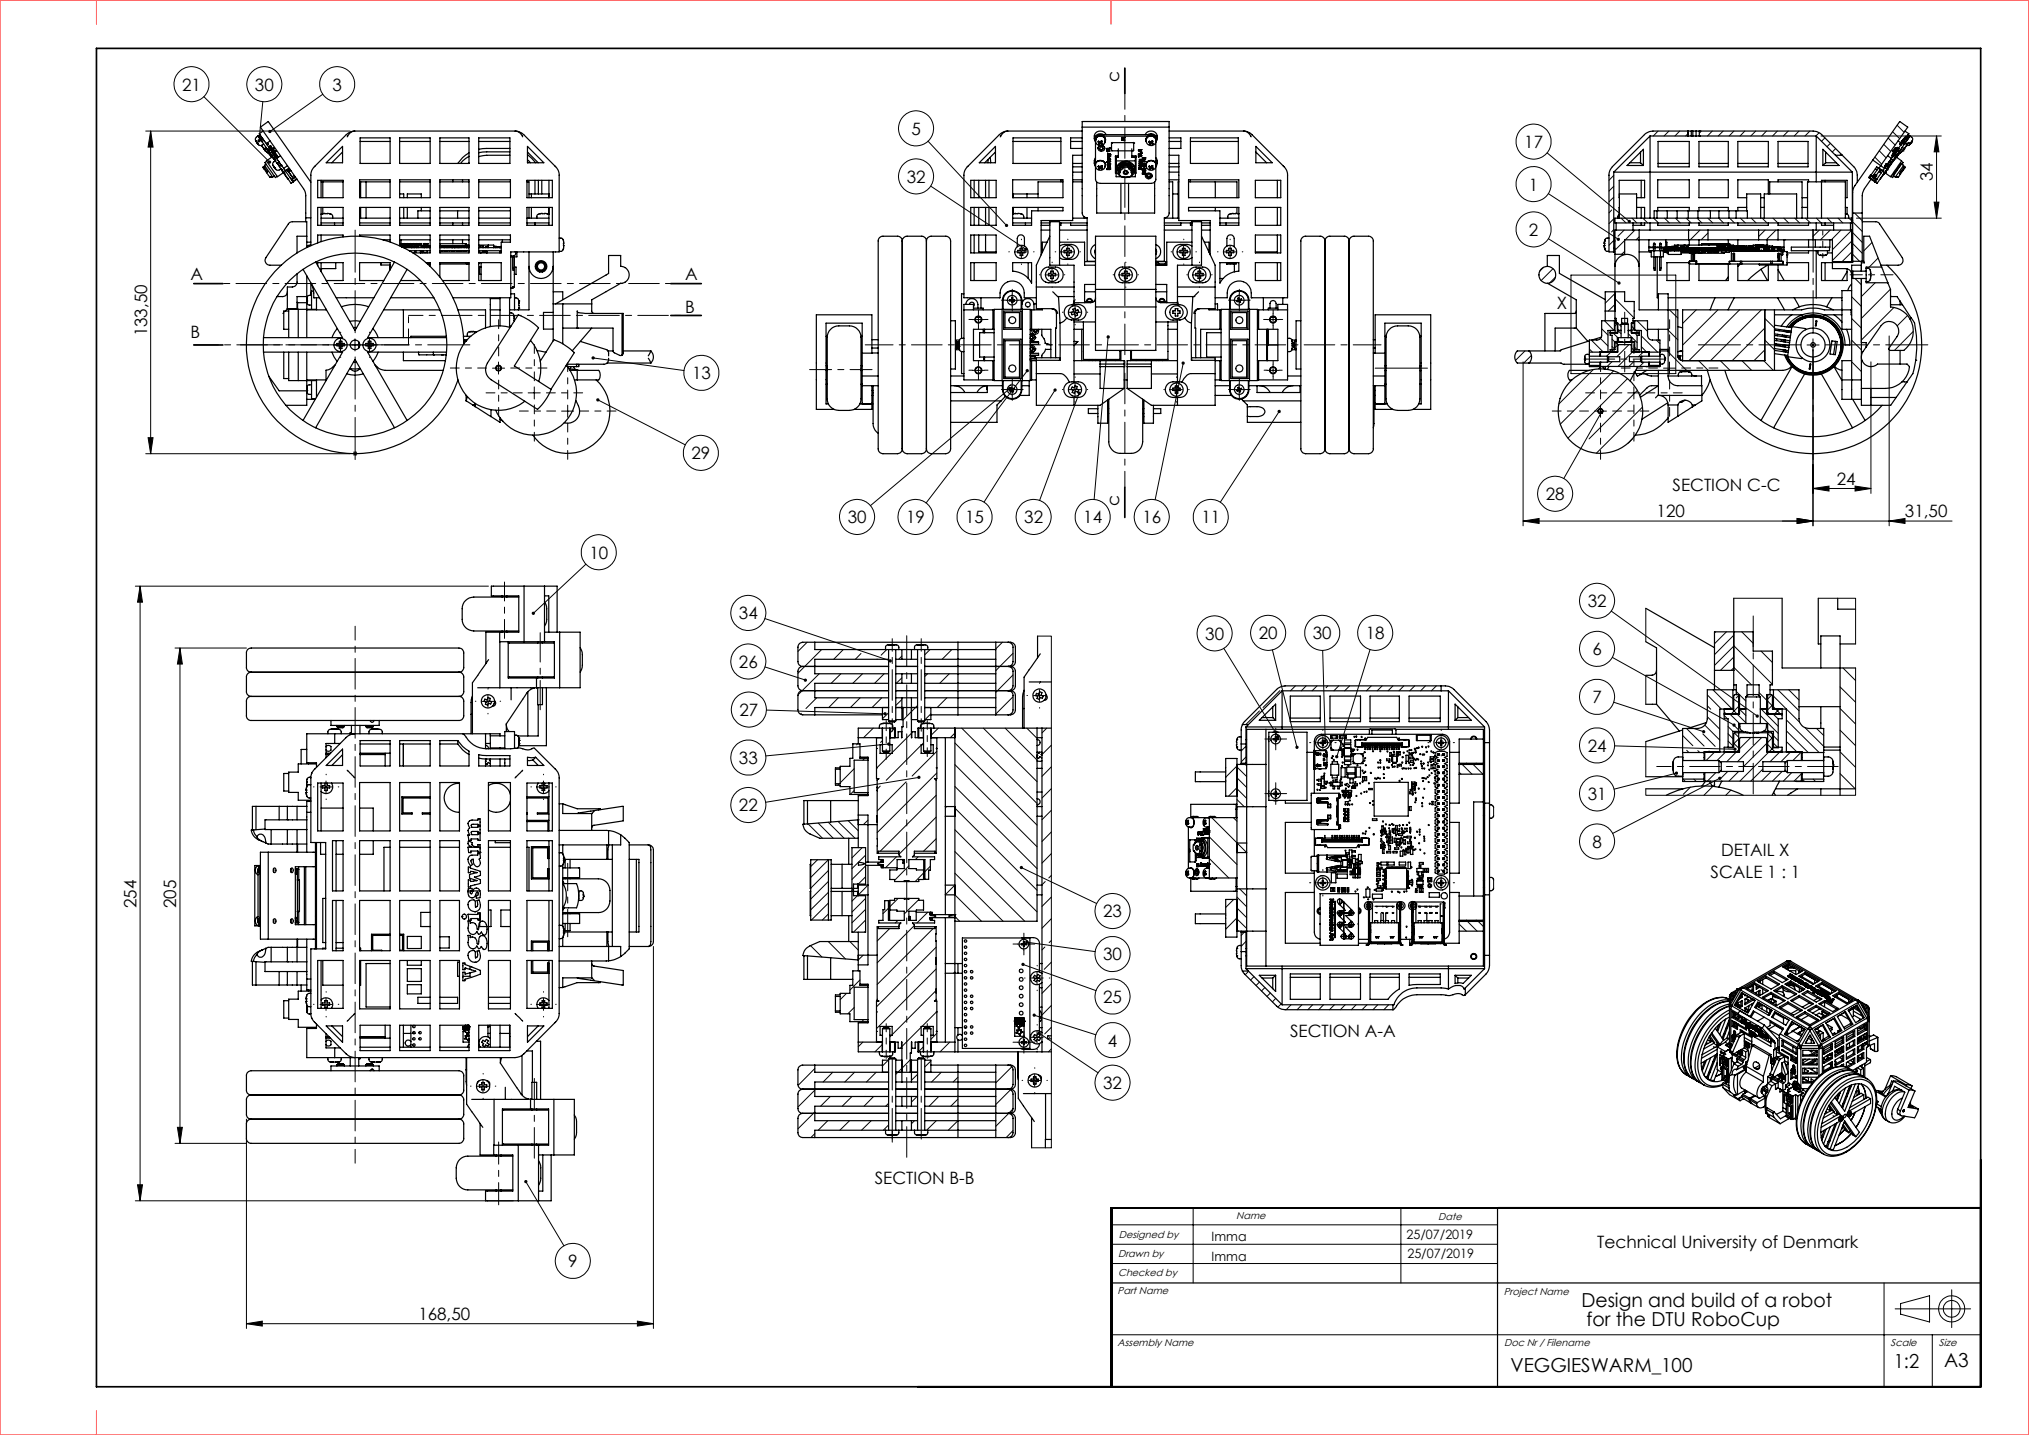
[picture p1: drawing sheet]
<svg xmlns="http://www.w3.org/2000/svg" width="420mm" height="297mm" viewBox="0 0 420 297" stroke-linecap="round" stroke-linejoin="round" font-family="sans-serif">
<defs><g id="words">
<g font-size="4">
<text x="327.3" y="270.5">Design and build of a robot</text>
<text x="328.4" y="274.5">for the DTU RoboCup</text>
<text x="312.7" y="283.9">VEGGIESWARM_100</text>
<text x="392" y="283.2">1:2</text>
<text x="402.4" y="283">A3</text>
</g>
<g font-size="3.5">
<text x="231.7" y="16.9" transform="rotate(-90 231.7 16.9)">c</text>
<text x="37.7" y="18.8">21</text>
<text x="52.8" y="18.8">30</text>
<text x="68.8" y="18.8">3</text>
<text x="188.7" y="27.9">5</text>
<text x="315.5" y="30.6">17</text>
<text x="187.7" y="37.8">32</text>
<text x="316.5" y="39.4">1</text>
<text x="400.1" y="37.5" transform="rotate(-90 400.1 37.5)">34</text>
<text x="316.5" y="48.8">2</text>
<text x="39.4" y="57.9">A</text>
<text x="141.9" y="57.9">A</text>
<text x="141.9" y="64.8">B</text>
<text x="322.3" y="63.9">X</text>
<text x="30.4" y="69.6" transform="rotate(-90 30.4 69.6)">133,50</text>
<text x="39.4" y="69.9">B</text>
<text x="143.2" y="78.5">13</text>
<text x="143.1" y="95.1">29</text>
<text x="346.2" y="101.6">SECTION C-C</text>
<text x="380.2" y="100.3">24</text>
<text x="231.6" y="104.6" transform="rotate(-90 231.6 104.6)">c</text>
<text x="320" y="103.5">28</text>
<text x="342.9" y="107">120</text>
<text x="394.3" y="107">31,50</text>
<text x="175.5" y="108.3">30</text>
<text x="187.6" y="108.3">19</text>
<text x="199.8" y="108.3">15</text>
<text x="212" y="108.3">32</text>
<text x="224.2" y="108.3">14</text>
<text x="236.5" y="108.3">16</text>
<text x="248.7" y="108.3">11</text>
<text x="122" y="115.6">10</text>
<text x="328.6" y="125.7">32</text>
<text x="153" y="128.2">34</text>
<text x="249.5" y="132.4">30</text>
<text x="260.6" y="132.3">20</text>
<text x="271.8" y="132.3">30</text>
<text x="282.7" y="132.3">18</text>
<text x="329.6" y="135.6">6</text>
<text x="153" y="138.2">26</text>
<text x="153.1" y="148.2">27</text>
<text x="329.6" y="145.5">7</text>
<text x="328.6" y="155.6">24</text>
<text x="153" y="158.1">33</text>
<text x="153" y="167.9">22</text>
<text x="328.6" y="165.5">31</text>
<text x="329.6" y="175.5">8</text>
<text x="356.3" y="177.2">DETAIL X</text>
<text x="354.1" y="181.7">SCALE 1 : 1</text>
<text x="28.2" y="188" transform="rotate(-90 28.2 188)">254</text>
<text x="36.5" y="188" transform="rotate(-90 36.5 188)">205</text>
<text x="228.4" y="189.9">23</text>
<text x="228.4" y="198.8">30</text>
<text x="228.4" y="207.6">25</text>
<text x="267.1" y="214.7">SECTION A-A</text>
<text x="229.3" y="216.6">4</text>
<text x="228.4" y="225.4">32</text>
<text x="181.1" y="245.1">SECTION B-B</text>
<text x="117.6" y="262.3">9</text>
<text x="330.6" y="258.4">Technical University of Denmark</text>
<text x="86.6" y="273.2">168,50</text>
</g>
<g font-size="2.7">
<text x="250.8" y="256.9">Imma</text>
<text x="291.1" y="256.4">25/07/2019</text>
<text x="250.8" y="260.9">Imma</text>
<text x="291.3" y="260.4">25/07/2019</text>
</g>
<g font-size="2.1">
<text x="231.6" y="256.2">Designed by</text>
<text x="255.9" y="252.4">Name</text>
<text x="297.7" y="252.5">Date</text>
<text x="231.5" y="260.2">Drawn by</text>
<text x="231.3" y="267.8">Part Name</text>
<text x="231.5" y="264.2">Checked by</text>
<text x="311.3" y="268">Project Name</text>
<text x="231.3" y="278.5">Assembly Name</text>
<text x="311.3" y="278.5">Doc Nr / Filename</text>
<text x="391.3" y="278.5">Scale</text>
<text x="401.3" y="278.5">Size</text>
</g>
</g></defs>
<g fill="none" stroke="#000" stroke-width=".21">
<path d="M42.2 20l13.6 13.5M66.8 19.5l-10.9 7.7M232.8 14.1v5.2M30.2 27.1h42.3M31.2 27.1v66.8M31.2 27.1l.5 3.3h-1zM54.4 21.1l-.8 8M192.1 29.2l16.3 17.5M192.7 38.5l19.6 13.1M320.3 31.6l17 14.2M334 36.3l-.9 1M334 38.6l-.9 .9"/>
<path d="M343.2 27.1l-1 1M345.5 27.1l-1 1M347.7 27.1l-1 1M349.4 27.7l-.5 .4M352.2 27.1l-.4 .5M354.4 27.1l-1 1M356.7 27.1l-1 1M358.9 27.1l-1 1M361.2 27.1l-1 1M363.4 27.1l-1 1M365.7 27.1l-1 1M367.9 27.1l-1 1"/>
<path d="M370.2 27.1l-1.1 1M372.4 27.1l-1 1M374.7 27.1l-1.1 1M376.6 27.5l-.7 .6M376.9 28.1h24.9M377.8 28.5l-.8 .7M378.9 29.7l-.7 .7M380 30.8l-.7 .7M381.1 31.9l-.2 .2M388.1 32.5l1.4 1.5M389 31.2l1.4 1.5M389.9 29.9l1.5 1.4"/>
<path d="M390.8 28.6l1.5 1.4M391.8 27.3l1.4 1.4M392.7 25.9l1.4 1.5M400.9 28.1l.5 3.3h-1zM400.9 28.1v17.1M210.2 52.1h2.5M211.4 50.9v2.5M216.5 56.9h2.5M217.8 55.6v2.5M219.8 52.1h2.5M221 50.9v2.5M231.8 56.9h2.5"/>
<path d="M233 55.6v2.5M243.8 52.1h2.5M245 50.9v2.5M247 56.9h2.5M248.3 55.6v2.5M253.4 52.1h2.5M254.6 50.9v2.5M319.5 55.3l-.8 .8M320.5 40.1l14.5 9.4M320.5 49.4l14.6 9.2M321.5 55.6l-2.5 2.5M322 57.4l-1.3 1.2"/>
<path d="M325.2 56.9h21.7v20.4h-21.7zM333.6 43.5l-.5 .6M334 49.8l-.9 1M334 52l-.1 .1M334 40.8l-.9 .9M334 45.3l-.9 1M334 47.5l-.4 .5M334.3 46.1h.1M335.6 45.2l1 .9M336.2 47.6l-1.3 1.3M336.3 49.8l-2 2M336.3 52l-.6 .6"/>
<path d="M337.8 45.2l1 .9M338.4 47.6l-2 2M339.3 49l-.6 .6M340.1 45.2l1 .9M342.3 45.2l1 .9M344.6 45.2l.9 .9M346.8 45.2l1 .9M349 45.2l1.1 .9M349.6 47.6l-.1 .2M351.3 45.2l1 .9M351.9 47.6l-2 2M353.5 45.2l1 .9"/>
<path d="M353.6 48.2l-1.5 1.4M355.8 45.2l1 .9M358 45.2l1 .9M360.3 45.2l1 .9M362.5 45.2l1 .9M364.8 45.2l1 .9M365.4 47.6l-1.4 1.4M367 45.2l1 .9M367.6 47.6l-2 2M368.1 49.5l-.2 .1M369.3 45.2l.9 .9M371.5 45.2l1 .9"/>
<path d="M373.7 45.2l1.1 .9M376 45.2l1 .9M376.6 47.6l-1.3 1.3M378.2 45.2l1 .9M378.8 47.6l-2 2M380.5 45.2l1 .9M381.1 47.6l-2 2M382.7 45.2l.6 .5M383.3 47.7l-4 4M383.3 49.9l-4 4M383.3 52.2l-2 1.9M383.5 52.6l1.4 1.5"/>
<path d="M383.5 50.4l2 2M383.5 48.2l2 2M383.5 45.9l2 2M383.9 44.1l1.6 1.6M384 57.6l1.3 1.3M384.3 45.2h17.5M386.3 55.9l-.3 .2M387.5 50.2l-1.7 1.7M388.2 58.5l-2.9 2.9M388.8 53.4l-1.9 1.9M391.3 59.9l-6 6M400.4 41.8h1l-.5 3.4z"/>
<path d="M69.3 71.4h2.5M70.5 70.1v2.5M72.2 71.4h2.6M73.5 70.1v2.5M75.2 71.4h2.6M76.5 70.1v2.5M102 76.2h2.5M103.2 74.9v2.5M122.8 74.1l18.8 2.6M201.3 66.1h2.5M201.3 76.7h2.5M202.5 64.9v2.5"/>
<path d="M202.5 75.4v2.5M208.3 62.2h2.5M209.5 60.9v2.5M209.5 79.4v2.5M212.7 76.7l-21 27.4M221.3 64.6h2.5M222.5 63.4v2.5M222.5 79.4v2.5M229.4 69.7l-2.9 33.7M243.5 79.4v2.5M244.9 75.1l-5.8 28.3M255.3 62.2h2.5"/>
<path d="M256.5 60.9v2.5M256.5 79.4v2.5M262.3 66.1h2.5M262.3 76.7h2.5M263.5 64.9v2.5M263.5 75.4v2.5M284.7 76.2h10.8M315.3 74.9v33.9M315.7 72.6l-2 2M317 73.6l-1.6 1.5M329 72.2l.6 .7M329.4 70.4l2.5 2.4"/>
<path d="M329.8 76.5l-7.1 7.1M330.2 75.6l.2 .3M331.3 75h.1M331.3 70.1l1.5 1.5M331.5 68l1.3 1.4M332.1 66.4l2.5 2.5M332.4 60.4l-.1 .1M333.4 68.4l-.1 .1M333.6 72.4l.5 .4M333.7 70.2l.5 .5M333.7 71.7l.5 .5M333.7 74.9l-1 .9"/>
<path d="M333.9 68.9l1 1M333.9 72.4l-1.3 1.3M334 76.8l-11 11M334.3 61.8l4 4M334.3 60.7l-2 2.1M334.3 63l-1.4 1.4M334.4 70.9l.4 .4M334.5 66.6l.4 .3M334.8 67l-.5 .5M334.8 71.5l-.5 .5M334.9 66.9l.7 .7M334.9 68.4l.7 .7"/>
<path d="M336.9 78.3l-12.3 12.4M337 69.1l1.9 1.8M337.2 71.3l-2.5 2.5M337.8 67.6l.5 .4M337.8 72.1l.8 .7M338.2 74.9l-1 .9M338.3 68l-.5 .5M338.4 68.9l.5 .5M338.4 71.9l.5 .5M338.4 68.2l.7 .7M338.4 72.4l-3.5 3.4M338.9 66.4l2.1 2.2"/>
<path d="M339.8 71.8l1 1M339.8 69.5l3.3 3.4M340.2 72.8l-1 1M340.3 75l-.9 .8M341.4 75.7l.2 .2M342.9 70.4l.7 .7M344.3 76.2h2.6M345.3 72.8l3.8 3.9M345.3 68.3l2 2M345.6 74.9v2.5M345.6 64.1l1.7 1.7M351.1 64.1l-2.8 2.9"/>
<path d="M351.6 74.6l2 2.1M355.6 64.1l-7.3 7.3M356.1 74.6l2 2.1M360.1 64.1l-10.5 10.5M360.6 74.6l2 2.1M364.6 64.1l-10.5 10.5M365.1 74.6l2 2.1M365.3 67.9l-6.7 6.7M365.3 70.4l2 2M365.3 65.9l2 2M365.3 72.4l-2.2 2.2M374.1 71.4h2.5"/>
<path d="M375.3 70.1v38.7M383.3 61.4l2 2M383.3 65.9l2 2M383.3 70.4l2 2M383.3 74.9l2 2M387.3 74.9v27.2M391.1 69.5v39.3M392 63.6l-6.7 6.8M394.9 65.3l-2.2 2.1M396 68.6l-3.9 3.9M30.2 93.9h42.3M30.7 90.6h1l-.5 3.3z"/>
<path d="M109.3 81.3h2.5M110.6 80.1v2.5M116.2 85.1h2.5M117.5 83.9v2.5M123.8 82.8l18.1 9.3M208.3 80.6h2.5M209 80.4l-28.8 24.3M218.4 80.7l-14.7 23.2M221.3 80.6h2.5M223.4 81.4l-8.2 22.2M242.3 80.6h2.5M255.3 80.6h2.5"/>
<path d="M264.8 85.2l-12.2 18.8M330.1 85.1h2.4M331.3 83.9v2.5M331.5 85.4l-7.8 13.6M336.9 81.3h2.5M337.9 90.8l-.9 .9M338.2 80.1v2.5M338.9 80.8l-10 10M340 84.2l-9.6 9.6M121.3 116.8l-10.9 10.1M315.3 107.8l3.3-.5v1zM315.3 107.8h88.8"/>
<path d="M372 107.3l3.3 .5-3.3 .5zM375.3 101.1l3.3-.5v1zM375.3 101.1h12M384 100.6l3.3 .5-3.3 .5zM391.1 107.8l3.2-.5v1zM28 121.3h73.1M29 121.3l.5 3.3h-1zM29 121.3v127.2M36.2 134.1h14.8M37.3 134.1l.4 3.3h-1zM37.3 134.1v102.5M158.3 128l26 8.8"/>
<path d="M158.4 138l8.3 2.8M167.1 132.9l-1.9 1.9M169.6 139.4l-4.4 4.4M170.1 134.4l-4.9 4.9M174.1 139.4l-2.1 2M174.6 134.4l-2 2.1M178.2 135.3l-1.1 1.2M178.5 139.4l-2 2M179.1 134.4l-.1 .1M181.6 136.4l-.1 .1M183 139.4l-2 2M183.6 134.4l-1.2 1.2"/>
<path d="M186.7 135.8l-.7 .7M192 139.4l-.6 .6M192.5 134.4l-1.1 1.1M196.5 139.4l-2 2M197 134.4l-2 2.1M207.5 132.9l-1.4 1.4M209.7 139.7l-3.6 3.6M209.7 135.2l-3.6 3.6M214.8 131.7h2.8v105.9h-4.1M253.3 134.2l11.2 18.3M263.4 134.5l5.1 20.2M273.8 134.6l.5 18.7"/>
<path d="M283.6 134.4l-6.9 22.2M333.5 126.5l30.2 21.7M333.8 136.1l25.2 14M340.7 125.9v6.9M340.7 139.8v6M355.1 130.8l-.2 .2M357.4 130.8l-2.5 2.4M358.9 133.6l8 8M358.9 138.1l3.6 3.6M358.9 131.5l-4 4M358.9 133.7l-4 4M358.9 136l-2.8 2.7"/>
<path d="M358.9 138.2l-.5 .5M358.9 123.8h10M360.5 130.8l2.4 2.3M364.5 134.8l2.4 2.3M376.4 123.8h7.7v9.5M381.5 138.3l2.6 2.6M384.1 138.3v26.3h-43.4v-1.3M99.7 145.2h2.5M101 143.9v2.5M158.6 147l24.6 .7M165.9 147.6l-.2 .2M169.1 144.4l-2.3 2.2"/>
<path d="M173.5 144.4l-1.9 2M176.8 159.1l-2.9 2.9M177.5 153.9l-.2 .3M178 144.4l-2 2M179 156.9l-.4 .4M180.8 150.7l-2 2M182.5 144.4l-2 2M182.7 153.3l-.4 .4M183.9 147.5l-1.2 1.3M184 154l-25.5 2.5M184.5 155.9l-3.1 3.1M185.2 150.8l-1 .9"/>
<path d="M186.7 144.8l-1.3 1.2M186.7 140.3l-1.2 1.1M188.7 151.8l-4 3.9M189 151.4l-.3 .3M189.9 146l-3 3M190.7 154.2l-7.3 7.3M191.2 153.7l-.4 .4M191.5 144.4l-.1 .1M192.7 147.7l-1.2 1.2M193.9 160l-12.3 12.3M193.9 155.5l-5.1 5.1M194.2 150.7l-1.5 1.5"/>
<path d="M196 144.4l-2 2M197.7 151.7l-1 1M197.7 158.3l17 17M197.7 153.8l17 17M199.1 150.7l15.6 15.6M203.6 150.7l11.1 11.1M208.1 150.7l6.6 6.6M209.7 144.2l-3.6 3.6M212.5 150.7l2.2 2.1M213.9 144h2.5M215.2 142.7v2.5M216.7 150.7l-1 1"/>
<path d="M217.6 154.2l-1.9 2M217.6 158.7l-1.9 2M256 158.7l2.1 2M256 158.5l-2.3 2.4M257.8 158.2l.3 .3M257.9 154.4l-1 1M257.9 156.7l-1 1M260.7 147.1l-2.8 2.9M262.8 153h2.5M264.1 151.7v2.5M264.9 142.9l-3.5 3.5M265.9 142l-.2 .1"/>
<path d="M268.1 142l-1 1M270.4 142l-1 1M272.6 153.7h2.5M272.6 142l-1 1M273.8 152.5v2.5M274.8 142l-.3 .3M277.1 142l-1 1M279.4 142l-1.1 1M283.8 142l-.9 1M286.1 142l-1 1M288.3 142l-1 1M290.6 142l-1 1"/>
<path d="M292.8 142l-1 1M295.1 142l-1 1M297.1 153.7h2.4M297.3 142l-1 1M298.3 152.5v2.5M302 159.8l.4 .4M302.7 158.2l2 2M304.9 158.2l2.1 2M334 145.3l18.7 6.1M334.2 154.4l24.9 .7M340.7 153.5v7.3M348.3 152.2l2.1 2.1"/>
<path d="M349.1 155.3l.5 .4M349.1 150.8l3.6 3.6M351.4 155.4l.5 .3M352.5 151.9l2.5 2.6M352.9 150.1l3.1 3.1M352.9 159.9h.1M353.4 146.1l.7 .7M353.4 148.3l2.6 2.6M353.4 143.8l2.9 3M353.8 155.4l.2 .2M354.6 142.8l6.8 6.8M354.9 155.6l-1.7 1.8"/>
<path d="M355.2 159.9l-1.8 1.8M356.9 148.1l.6 .6M356.9 147.4l.4 .4M357.1 146.8l-.2 .2M357.3 155.5l-1.9 1.9M357.6 159.7l-1.5 1.6M357.7 150.4l1 1M357.7 151.9l1 1M357.7 153.4l1 1M358.1 147.8l2 2M358.4 155.5l.1 .1M358.9 153.8l1 1"/>
<path d="M358.9 150.1l1 1M359 151.7l.9 .9M359.4 143.1l2 2M359.9 159.7l-2 2M359.9 155.2l-2.5 2.5M359.9 152.9l-1 1M359.9 146.2l-1.5 1.6M359.9 144l-.5 .5M360.2 146.9l1.2 1.2M362.4 152.6l-2.3 2.4M364.1 143.4l1.6 1.5M364.4 148.1l3.7 3.7"/>
<path d="M364.4 149.6l.2 .2M364.6 146.8l3.5 3.5M364.7 152.6l-5 5.1M364.9 159.2l-2.5 2.5M365.7 153.9l-4.8 4.8M365.9 151.1l.2 .3M365.9 154.1l1.6 1.5M365.9 151.8l1 1.1M365.9 145.1l1 1M365.9 147.4l.4 .4M366.6 159.7l-2 2M366.7 143.8l-.8 .9"/>
<path d="M366.9 152.7l-1 1M366.9 145.9l-1 1M367 147.8l1.1 1M367.1 146.3l1.8 1.8M367.1 152.3l1 1M367.1 153.8l1 1M367.1 144.1l5.4 5.4M367.2 154.7l-7 7M368 142.8l4.4 4.3M368.3 146.8l-1 1M368.7 154.7l.2 .1M368.9 159.7l-2 2"/>
<path d="M368.9 155.1l-2.5 2.6M369.8 149l6.8 6.7M369.8 153.5l2.2 2.1M369.8 151.3l4.5 4.4M370.3 142.8l2.1 2.1M370.6 155.6l-1.9 2.1M370.9 159.9l-1.8 1.8M372.9 155.6l-1.8 1.8M373.6 150.6l3.9 3.9M376 150.8l1.5 1.4M380.9 155.6l3.2 3.2M380.9 151.1l3.2 3.2"/>
<path d="M380.9 146.6l3.2 3.3M380.9 142.2l3.2 3.1M66.3 162.9h2.5M67.5 161.6v2.5M111.2 162.9h2.5M112.5 161.6v2.5M167.3 170.5l3 3M169.2 177.9l-1.4 1.4M169.4 170.4l3.1 3.1M171.4 170.2l3.3 3.3M171.5 177.9l-3.7 3.7M173.5 170l3.5 3.5"/>
<path d="M173.7 162.2l-.3 .3M175.6 169.9l2.1 2M176.8 163.6l-.8 .8M177.7 169.7h.1M178.5 175.4l-2.1 2.1M179.2 177l-2.8 2.8M179.2 179.2l-2.8 2.8M179.7 169.8l-1 .9M181.8 176.6h.1M182.2 162.7l-.6 .6M185.6 177.3l-2.3 2.3M187.6 161.8l-6 6"/>
<path d="M188.1 179.2l-2.9 3M190 177.3l-.5 .6M190.2 160.9l-31.7 5.1M192.6 179.3l-1.1 1.1M193.8 164.6l-11.6 11.6M193.8 173.6l-2.6 2.6M193.8 169.1l-7.7 7.7M195.9 166.9l-.2 .3M197.7 176.2l14.4 14.5M197.7 171.7l17 17M197.7 167.2l17 17.1M197.7 162.8l17 17"/>
<path d="M211.4 179.6l15.6 7.4M217.6 163.2l-1.9 2M217.6 167.7l-1.9 1.9M217.6 172.2l-1.9 2M217.6 176.7l-1.9 1.9M250.3 177.7l4.1 4M250.3 173.2l5.7 5.7M250.8 169.2l7.3 7.3M255.3 169.2l.7 .8M256 165.5l1.6 1.5M256 163.2l2.1 2M256 161l2.1 2"/>
<path d="M256 163l-1.7 1.8M262.8 164.2h2.5M264.1 163v2.5M309.2 167.1v1.7M347 160l-12.9 3.3M348.4 161.3l.5 .4M349.9 162.9l-1.5 1.5M350.6 161.3l.5 .4M354.6 162.7l-1.9 1.9M356 161.1l-22.2 11.4M358.3 163.5l-1.1 1.1M372.9 160.2l-1.5 1.5"/>
<path d="M373.1 161.3l.5 .4M375.3 161.3l.5 .4M380.9 160.1l3.1 3.2M135.3 195.9v79.1M167.8 195.7l2.3 2.4M171.4 194.9l3.6 3.6M171.5 182.4l-3.7 3.7M171.5 186.9l-3.5 3.5M171.5 189.2l-1.3 1.2M171.5 180.2l-3.7 3.6M171.5 184.7l-3.7 3.6M175.9 194.9l1.8 1.7"/>
<path d="M176.7 184l-.3 .3M177.5 185.4l-1.1 1.1M178.7 197.7l-1 1M179.2 192.7l-.3 .2M179.2 181.5l-1.5 1.5M179.2 185.9l-2.8 2.9M179.2 188.2l-2.8 2.8M179.2 190.4l-2.5 2.5M179.7 183.2l-2 2M183.9 188l-1.1 1.1M184.1 192.2l-2.5 2.6M185.9 190.5l-.6 .5"/>
<path d="M185.9 185.9l-1.7 1.8M189.3 191.6l-7.7 7.7M190.2 186.2l-3 3M191.2 180.7l-1.8 1.8M192.1 188.8l-2.3 2.2M193.1 192.2l-11.5 11.6M193.5 191.8h.1M193.8 196l-12.4 12.4M197.7 183.2l-2 2M197.7 189.7l.9 1M197.7 185.2l5.5 5.5M197.7 180.7l9.9 10"/>
<path d="M210.7 195.4h2.5M211.7 199.6l15.2 5.4M211.9 194.2v2.5M212.5 195l14.2 2M216.3 196l-.6 .6M216.4 182.5l-.7 .6M217.6 181.2l-.5 .5M217.6 185.7l-1.9 1.9M217.6 190.1l-1.9 2M217.6 199.1l-1.5 1.5M217.6 194.7l-.4 .4M255.4 186.2l-1.7 1.6"/>
<path d="M256 192.4l.4 .3M256 190.2l2.1 2M256 187.9l2.1 2M256 185.7l2.1 2M256 190l-2.3 2.3M256.6 184l1.5 1.4M257.5 193l-.6 .6M257.9 194.8l-1 1.1M272.6 182.7h2.5M273.8 181.5v2.5M297.1 182.7h2.4M298.3 181.5v2.5"/>
<path d="M302 191.3l1.5 1.4M303.8 190.7l2 2M306 190.7l1.1 1.1M309.2 182.1v1.7M66.3 207.9h2.5M67.5 206.6v2.5M111.2 207.9h2.5M112.5 206.6v2.5M175.2 205.6l-1.3 1.3M176.8 208.5l-1.3 1.3M178 202.8l-2.1 2.1M178.6 215.7l-.9 .9"/>
<path d="M178.8 211l-.4 .5M182.6 216.2l-1.5 1.5M183.9 219.4l-1.2 1.2M184.5 214.3l-.3 .3M186.6 216.7l-.2 .3M188.4 219.4l-3 3M190.7 212.6l-4 4M191.1 216.7l-.9 .9M192.7 219.6l-1.3 1.2M193.7 205.1l-9 9M193.8 200.6l-12.4 12.3M193.9 209.4l-3 3"/>
<path d="M193.9 213.9l-1.2 1.2M196.6 215.7l-2 2M197.7 201.1l-.3 .3M210.7 215.7h2.5M211.9 214.5v2.5M213.4 202.4h2.5M213.4 214.7h2.5M214.1 210.1l12.7 4.1M214.7 201.2v2.5M214.7 213.4v2.5M215.1 213.9l12.2 8.1M217.6 203.6l-1.9 2"/>
<path d="M217.6 208.1l-1.9 2M217.6 212.6l-1.3 1.4M217.6 217.1l-.6 .6M258.5 201l-.7 .7M259.6 202.1l-.7 .7M260.7 203.3l-.7 .7M261.8 204.4l-.7 .7M263 205.5l-.7 .7M264.1 206.6l-.7 .8M265.2 207.7l-.7 .8M267.2 208l-1 1M269.5 208l-1 1"/>
<path d="M271.7 208l-1 1M274 208l-1 1M276.2 208l-1 1M278.4 208l-.9 1M280.7 208l-1 1M283 208l-1.1 1M285.2 208l-1 1M287.4 208l-.9 1M36.2 236.6h14.8M36.7 233.3h1l-.4 3.3zM51 231.6v43.4M98.7 224.8h2.5"/>
<path d="M100 223.6v2.5M168.7 230.1l-3.5 3.5M168.7 225.6l-3.5 3.5M168.7 234.6l-.8 .8M168.7 221.2l-3.5 3.4M171.3 231.9l-1.9 2M171.9 226.9l-2 2M172.4 221.9l-2 2M175.9 231.9l-2.1 2M176.4 226.9l-2.1 2M176.9 221.9l-2 2M180.3 231.9l-2 2"/>
<path d="M180.8 226.9l-1.9 2M181.4 221.9l-2 2M183.9 228.3l-.6 .6M183.9 232.8l-1.1 1.1M183.9 223.9h-.1M189.3 231.9l-.6 .7M189.8 226.9l-1.1 1.2M189.9 222.4l-1.2 1.2M193.8 231.9l-2 2M194.3 226.9l-2 2M194.8 221.9l-2 2M198.3 223l-1 .9"/>
<path d="M198.3 227.5l-1.5 1.4M198.3 231.9l-2 2M209.2 225.6l-3.1 3M209.4 220.8l-3.3 3.3M209.7 229.5l-3.6 3.6M209.7 234l-1.4 1.4M212.9 223.6h2.5M214.2 222.4v2.5M28 248.5h78.3M28.5 245.2h1l-.5 3.3zM108.8 244.5l7.9 13.3M230 250v37"/>
<path d="M230 253.5h80M230 257.5h80M230.1 250v37M247 250v15.5M290 250v15.5M410 240v10M51 274l3.3-.6v1.1zM51 274h84.3M131.9 273.4l3.4 .6-3.4 .5zM230 276.3h180M230 261.5h80M390 265.5v21.5"/>
<path d="M392.3 270.9h15.6M393.4 269.8l6-1.6v5.4l-6-1.6zM400 276.3v10.7M404 266.9v7.9"/>
<circle cx="39.6" cy="17.4" r="3.6"/>
<circle cx="54.7" cy="17.4" r="3.6"/>
<circle cx="69.8" cy="17.4" r="3.6"/>
<circle cx="189.6" cy="36.5" r="3.6"/>
<circle cx="189.6" cy="26.6" r="3.6"/>
<circle cx="317.4" cy="29.3" r="3.6"/>
<circle cx="317.5" cy="38.1" r="3.6"/>
<circle cx="317.5" cy="47.5" r="3.6"/>
<circle cx="145.2" cy="77.2" r="3.6"/>
<circle cx="145.1" cy="93.7" r="3.6"/>
<circle cx="123.9" cy="114.3" r="3.6"/>
<circle cx="177.4" cy="107" r="3.6"/>
<circle cx="189.5" cy="107" r="3.6"/>
<circle cx="201.7" cy="107" r="3.6"/>
<circle cx="214" cy="107" r="3.6"/>
<circle cx="226.2" cy="107" r="3.6"/>
<circle cx="238.4" cy="107" r="3.6"/>
<circle cx="250.6" cy="107" r="3.6"/>
<circle cx="321.9" cy="102.2" r="3.6"/>
<circle cx="154.9" cy="126.9" r="3.6"/>
<circle cx="154.9" cy="136.9" r="3.6"/>
<circle cx="251.4" cy="131.1" r="3.6"/>
<circle cx="262.5" cy="131" r="3.6"/>
<circle cx="273.7" cy="131" r="3.6"/>
<circle cx="284.7" cy="131" r="3.6"/>
<circle cx="330.6" cy="124.3" r="3.6"/>
<circle cx="330.6" cy="134.3" r="3.6"/>
<circle cx="154.9" cy="156.8" r="3.6"/>
<circle cx="155" cy="146.8" r="3.6"/>
<circle cx="330.6" cy="154.3" r="3.6"/>
<circle cx="330.6" cy="144.2" r="3.6"/>
<circle cx="154.9" cy="166.6" r="3.6"/>
<circle cx="330.6" cy="164.2" r="3.6"/>
<circle cx="330.6" cy="174.2" r="3.6"/>
<circle cx="230.3" cy="188.5" r="3.6"/>
<circle cx="230.3" cy="197.5" r="3.6"/>
<circle cx="230.3" cy="206.3" r="3.6"/>
<circle cx="230.3" cy="215.3" r="3.6"/>
<circle cx="230.3" cy="224.1" r="3.6"/>
<circle cx="118.6" cy="261" r="3.6"/>
<circle cx="404" cy="270.9" r="2.69"/>
<circle cx="404" cy="270.9" r="1.73"/>
</g>
<g fill="none" stroke="#000" stroke-width=".25">
<path d="M53.1 29.4l-.1-.3 .2 .4M53.1 29.4h.1M53.2 29.5l.3 .3-.2-.1M53.2 29.6h.1M53.2 29.6l.1 .1M53.3 29.7a.66 .66 0 0 0 .9 .4l.4-.3M53.3 29.7h.1M53.4 28.1l-.3 .3a.74 .74 0 0 0 0 1M53.4 28.1l.6 .9M53.4 28.1h.1M53.4 28.1v.1M53.5 28.1l.5 .9"/>
<path d="M53.8 27.9l.8 1.2M53.8 27.9h.1M53.8 27.9l-.3 .2M54 29l.3 .3M54.2 30.1l.7 1.1-.8-1.1M54.3 29.3l3.1 4.4M54.5 27.1l-.8 .6 3.8 5.5M54.5 34.7l.1 .2M54.6 34.9l.6 .8M54.6 30.8l1.6 1.8M54.7 34.6l.7 1-.2 .1M54.7 34.6l-.2 .1"/>
<path d="M54.7 34.6l-.1 .3M54.7 30.8l1.6 1.8M54.8 34.3l-.4 .3 .1 .1M55 30.5l.6 .8M55.1 34l-.3 .2 1.4 2.2 .2 .3 .4-.3M55.1 30.5l-.5 .3M55.1 30.6l.2 .3M55.1 30.6h.1M55.2 35.7l.7 1M55.2 30.7h.1M55.2 33.4l-.4 .3 2.2 3.1 .4-.3M55.2 30.8h.1"/>
<path d="M55.3 29.6l.1 .2M55.3 30.9h.1M55.4 29.8h.1M55.4 29.8v.1M55.4 29.6l.1 .3M55.4 31h.1M55.4 31l.2 .3M55.4 29.8l-.2 .1M55.4 29.9l-.1 .1M55.6 31.3h.1M55.7 31.4l.1 .2M55.7 30.3l.1 .1-.1 .1"/>
<path d="M55.7 30.3l-.1 .1M55.8 31.6h.1M55.8 30.7l.3 .3M55.8 30.7h.1M55.8 30.7v.1M55.8 30.6l.2-.1 .3 .4M55.8 30.8h.1M55.8 30.8l.2 .2M55.9 36.7l.2-.1 .1 .1M55.9 30.3h.1M55.9 30.8l.1 .2M55.9 30.3h-.2"/>
<path d="M55.9 30.3l.1 .2M55.9 31.7h.1M55.9 36.7h.3M55.9 29.2l-.8 .5M55.9 31.7l.2 .4M56 31h.1M56 30.5l.2 .2M56 30.5h.1M56.1 31.1h.1M56.1 31.1l.2 .3M56.1 31.1l.3 .4M56.1 31l.3 .5"/>
<path d="M56.1 32.1h.1M56.1 31.1l.1 .1M56.1 32v.1M56.2 31.2h.1M56.2 32.1h.1M56.2 30.7l.2 .1M56.2 32.1l.1 .1M56.2 30.8h.1M56.2 31.3h.1M56.2 31.3l.1 .1M56.2 31.3l.2 .3M56.3 32.2h.1"/>
<path d="M56.3 30.9l-.2 .1M56.3 32.5h.1M56.3 32.5h.1l-1.3 .8 2.3 3.3 1.3-.9M56.3 32.2l.1 .3M56.3 31.4h.1M56.3 32.3h.1M56.3 30.8l.5 .6M56.3 32.3l.7 1M56.3 30.8h-.1M56.4 36.5l-.2 .2M56.4 31.6h.1M56.4 31.5v.1"/>
<path d="M56.4 31.5h.1M56.4 31.5l.2-.1 .3 .3M56.4 31.6l.2 .3M56.5 30.7h.1M56.5 30.7l-.2 .1M56.5 31.7h.1M56.5 32.6l.1 .1M56.5 32.6h.1M56.5 30.7l.4 .6M56.6 31.8h.1M56.6 32.7l.1 .2M56.6 32.7h.1"/>
<path d="M56.6 31.8l.1 .1M56.7 31.9h.1M56.7 32.8h.1M56.7 32.9h.1M56.7 34.5l-.1-.2 .3 .5M56.7 32h.1M56.7 32.9l.1 .1M56.8 31.5v.1M56.8 32v.1M56.8 34.7h.1M56.8 33v.1M56.8 33h.1"/>
<path d="M56.8 31.4h.1M56.8 33.1h.1M56.8 32.1h.1M56.8 31.5h-.1M56.8 31.4l-.1 .1M56.8 34.7l.1 .1M56.8 31.4l.1 .3M56.8 33.1l.1 .1M56.9 31.7l-.2 .2M56.9 33.1h.1M56.9 31.5l.5 .7-.1 .1M56.9 33.1v.1"/>
<path d="M56.9 31.7v.1M56.9 34.9a.73 .73 0 0 0 .9 .3l.3-.3M56.9 34.8l.1 .2zM56.9 31.7h.1M56.9 31.8l-.2 .1M56.9 33.2h.1M56.9 34.8h.1M56.9 31.7l.1 .2M56.9 31.8l.1 .1M56.9 31.3v.1M56.9 31.3h.1M56.9 31.4h.1"/>
<path d="M56.9 31.3l-.1 .1M57 32.3h.1M57 32.3h-.1M57 32.3v.1M57 33.2l-.1 .1M57 33.3l-.3 .2a.74 .74 0 0 0 0 1M57 32l-.2 .1M57 31.9l-.2 .1M57 31.9l.1 .1M57 32.4h.1M57 32l.1 .1M57.1 32h-.1"/>
<path d="M57.1 32l.1 .1M57.1 32.6h.2l-.1 .1M57.2 32.1l.1 .1-.3 .2M57.2 32.1l-.2 .2M57.2 32.2l.1 .1M57.3 32.2v.1M57.3 32.3l-.3 .2M57.3 32.3h.1M57.4 32.5h.1M57.4 33.7l.5 .8M57.4 32.5l-.3 .1M57.4 32.5l.1 .1"/>
<path d="M57.5 33.2l.9 1.3M57.7 33.5l.5 .7M57.7 33.5h.1M57.7 33.4v.1M57.9 34.5l2.4 3.5 .4-.4M58.1 32.2l-.8 .6M58.1 35l.6 .8M58.1 35l.1 .1M58.2 34.2h.1M58.2 35.1h.1M58.3 35.2l.2 .2M58.3 35.2h.1"/>
<path d="M58.4 34.4l2.3 3.2M58.5 35.4h.1M58.5 35.5h.1M58.6 35.5h.1M58.6 35.5l.1 .2M58.7 35.8h.1M58.7 35.7h.1M58.7 35.9l.9 1.1M58.8 35.8h.1M58.8 35.8l-.1 .1M58.8 35.8h-.1M59.4 35.2l-.3 .2"/>
<path d="M59.4 35.2l1.1 1.4 .4-.3M59.5 34.3l-.8 .6M59.5 35.1l-.1 .1M59.5 35.1l.2 .1M59.6 35.4l.1 .1M59.7 35.2l-.1 .2M59.7 35.5l.8 1.1M59.8 34.9l-.8 .4M59.9 34.9l-.4 .2M60 35l-.3 .2M60 35.1l-.4 .3M60.3 35.3l-.6 .2"/>
<path d="M60.3 37.1l.2 .1M60.3 37.1l.4 .5M60.3 36.4h.1M60.4 37.1l-.1 .1M60.5 37.2l.2 .3M60.6 37.6h.1M60.7 37.5v.1M61.1 36.6l-.8 .5M61.2 36.7l-.7 .5M61.4 37l-.7 .5M61.5 37.1l-.8 .5M64.3 37.7l-8.8-12.6-1.6 1.2 9.1 13.1 .3 .9v4.8"/>
<path d="M65.8 37.3h5.2v3.6h-5.2zM66.5 37.6h4.5M66.5 37.3v3.6M66.8 37.6v3.3M70.9 30.3v3.4h-3.4zM70.9 31.5l-2.2 2.2M73.3 27.2a1.87 1.87 0 0 0-1.4 1.1M73.3 27.2h33.5M73.3 27.2a2.56 2.56 0 0 0-1.6 .7l-6.5 6.5a2.45 2.45 0 0 0-.9 1.9v14.5M74.4 37.6h6.4M74.4 37.2h6.4v3.7h-6.4zM74.5 28.5h6.3v5.3h-6.3z"/>
<path d="M74.5 29.3h6.3M74.6 37.6v3.3M75.8 37.6v3.3M82.7 37.6h6.3M82.7 37.2h6.3v3.7h-6.3zM82.7 28.5h6.3v5.3h-6.3zM82.7 29.3h6.3M91.1 37.6h6M91.1 37.2h6v3.7h-6zM91.1 28.5h6v5.3h-6zM91.1 29.3h6M93.7 37.2v.4"/>
<path d="M95.7 37.2v.4M97.1 32.3l-1.4 1-.3 .5M97.1 31.6l-1.4 1-.9 1.2M97.1 33.7l-.1 .1M99.1 37.6h6.6M99.1 37.2h6.6v3.7h-6.6zM99.1 28.5h6.5v5.3h-6.5zM99.1 29.3h6.5M105.6 32.1h-4.8l-1.7 .3M105.6 31.4h-4.8l-1.7 .2M105.6 30.7h-4.8l-1.7 .2M106.8 27.2l1 .2 .6 .5 6.5 6.5a2.45 2.45 0 0 1 .8 1.9v15.8h-10v9.5h-11.9"/>
<path d="M106.8 27.2a1.74 1.74 0 0 1 1.4 1.1M109.1 37.6h.4v3.3M109.1 37.3h5.2v3.6h-5.2zM109.2 33.1l.6 .6M109.2 32l1.7 1.7M109.2 30.3l3.4 3.4h-3.4zM109.2 31.5l2.2 2.2M109.2 33.6l.1 .1M110.7 37.3v2.8M111.4 37.3v2.8M112.1 37.3v2.8M113.6 37.3v3.6"/>
<path d="M200.9 37.3h5.3v3.6h-5.3zM201.6 37.3v3.6M202.6 37.3v3.6M204 37.3v3.6M204.5 33.1v.6M204.7 37.3v3.6M205 32.6v1.1M206.1 30.3v3.4h-3.4zM206.1 31.5l-2.3 2.2M208.5 27.2a2.56 2.56 0 0 0-1.6 .7l-6.5 6.5a2.45 2.45 0 0 0-.9 1.9v25.3h7.5a2.73 2.73 0 0 1 2.8-3.4 2.49 2.49 0 0 1 2.2 2.4v1h2.5M208.5 27.2a1.87 1.87 0 0 0-1.5 1.1M209.6 37.2h10.4v3.7h-10.4z"/>
<path d="M209.7 28.5h9.9v5.3h-9.9zM209.7 29.3h9.9M219.6 37.2v.4M220 37.6h-5.1v3.3M221.6 29.3h2.4M222 34.5v11.1h-6.5v7.1M222 37.6h2M222 37.2h2M222 33.8h2M222 34.5h2M222 35.6h2M224 27.1l-15.5 .1"/>
<path d="M224 32.1h-2v2.4M224 28.5h-2.4v2.2h2.4M224 26.3h18M226.8 29a1.02 1.02 0 0 1 1.1-.8 1.02 1.02 0 0 1 .9 1M226.8 34.1a1.02 1.02 0 0 1 1.1-.8 1.02 1.02 0 0 1 .9 1.1M226.8 29v8.1a.92 .92 0 0 0 1 .9h10.5a.91 .91 0 0 0 1-.9v-8.1M226.8 29h.1M226.8 32.7l-.3 .6v.5M226.8 33.2a.89 .89 0 0 0 0 1.3M227 37.7v6.4h12v-6.4M227 28.1l-.2 .6a.9 .9 0 0 1 1-.8zM227.3 30.7a.71 .71 0 0 1 .7-.6 .71 .71 0 0 1 .7 .6"/>
<path d="M227.4 29.3l.2 .1v.2M227.4 34.4l.2 .1v.2M227.5 30.3a.66 .66 0 0 1 .9-.1 .66 .66 0 0 1 .1 .9 .66 .66 0 0 1-.9 .1 .66 .66 0 0 1-.1-.9zM227.5 29.7l.1 .1M227.5 34.9h.1M227.6 29.8v.1M227.6 34.9v.1M227.6 29.6l-.2 .2 .2 .1M227.6 34.7l-.2 .2 .2 .1M227.6 30.7l.4 .3M227.8 29.7l-.2 .2M227.8 29.7l.3 .1"/>
<path d="M227.8 34.8l-.2 .2M227.8 34.8l.3 .2M227.8 28.1a.87 .87 0 0 0-1 .9M227.8 28.1a.92 .92 0 0 0-1 .9M227.8 28.1h.4M227.8 27.9h.4M227.8 29.5l.3 .2M227.8 29.5l-.2 .3M227.8 29.5v.2M227.8 34.6v.2M227.8 34.6l.3 .2M227.8 34.6l-.2 .3"/>
<path d="M227.9 29.5l.3 .2-.1 .1M227.9 29.5l.3-.3-.2-.1a.31 .31 0 0 1-.3 .3 .31 .31 0 0 1-.3-.2l-.1 .2 .3 .2M227.9 34.6l.3 .2-.1 .2M227.9 34.6l.3-.2-.2-.1a.28 .28 0 0 1-.3 .3 .28 .28 0 0 1-.3-.3l-.1 .2 .3 .2M228.1 29.2l-.2 .3M228.1 34.3l-.2 .3M228.1 29.7v.1M228.1 34.8v.2M228.1 29.6v.1M228.1 34.8h.1M228.2 27.9h.1M228.2 28.2a.82 .82 0 0 1 .5 1.2"/>
<path d="M228.2 28.1a.82 .82 0 0 1 .6 1.2M228.2 28.1h.1M228.2 28.2h9.6M228.2 28.1v.1M228.4 30.7l-.4 .3M228.5 27.9a1.22 1.22 0 0 0-1.3-.1 1.22 1.22 0 0 0-.6 1.2l.2 .3M228.5 27.9h9M228.7 34.5a.96 .96 0 0 0-.2-1.2 .96 .96 0 0 0-1.2 0l-.5 .4a1.07 1.07 0 0 1 1.3-.5 1.07 1.07 0 0 1 .6 1.3M228.8 29.2a1.01 1.01 0 0 1-1 1 1.01 1.01 0 0 1-1-1M228.8 34.3a1.01 1.01 0 0 1-1 1 1.01 1.01 0 0 1-1-.9M229 27.9a1.31 1.31 0 0 0-1.6-.7 1.31 1.31 0 0 0-.9 1.5M229.2 34.9l.2 .1z"/>
<path d="M229.2 31.2l.1-.1 .1 .1M229.2 31.2h.1M229.2 31.2h.2M229.3 32.6h.1M229.3 32.6v.1M229.3 32.7h.1M229.3 34.2l.1 .1M229.3 34.2l.1-.1v.2M229.3 34.2h.1M229.3 34.6l.1 .1M229.3 34.6l.1-.2h.3v.2M229.3 34.6h.1"/>
<path d="M229.3 32.2h.1M229.3 32.2v.1M229.3 32.3h.1M229.3 33.8v.1M229.3 33.9h.1M229.3 33.1h.1M229.3 33.1l.2 .1 .2-.1M229.3 33.1l.1 .1 .3-.1M229.3 32v.1l.4-.1 .2 .1M229.3 32h.1M229.3 30.7h.1M229.3 32.3h.4"/>
<path d="M229.3 34.8l.1 .1M229.3 34.8l-.2 .1v.2l.6-.1M229.3 34.8h.1M229.3 31l-.2 .2M229.3 31l.3 .2M229.3 31l-.2 .3h.6l-.1-.1M229.3 33.8l.1 .1M229.3 33.1l.1-.1v.1M229.3 33.4h.4M229.3 33.4l.1 .1M229.4 34.3h.1M229.4 34.7h.1"/>
<path d="M229.4 32.5l-.1 .1M229.4 32.5h.1M229.4 32.5v.2h.3M229.4 34.6l.2 .1M229.4 34.6l-.1-.1 .1 .2M229.4 32.1l-.1 .1M229.4 32.1h.1M229.4 32.1l-.1 .1 .1 .1M229.4 32.3h.1M229.4 34.9h.1M229.4 32.9l-.1 .2M229.4 32.9h.1"/>
<path d="M229.4 32.3h.3M229.4 31.2h.1M229.4 33.9h.2M229.4 33.5h.2M229.5 35h.1M229.5 33.7l-.2 .1M229.5 33.7l.4 .3-.6-.1M229.5 33.8h.2M229.5 33.8h-.2M229.5 33.7h.1M229.5 33.7l.2 .1M229.5 33.3l.2 .1"/>
<path d="M229.5 33.3h-.2v.2h-.2M229.5 33.3h.1M229.5 35h.2M229.5 34.5l.2 .1zM229.5 34.9h-.1M229.5 34.9h.1M229.5 32.9h.1M229.5 31.9h.1M229.5 32.9v.2M229.5 31.9l-.2 .1M229.6 31.2h.1M229.6 34.1l-.2 .2"/>
<path d="M229.6 34.1h.1l-.1 .2M229.6 34l-.2 .3M229.6 34.6h.1M229.6 34v.1M229.6 34.3h.1M229.7 34.2l-.1 .1M229.7 34.2l-.3 .1M229.7 34.2h.1M229.7 34.3h-.1M229.7 33.8l-.1 .1M229.7 33l-.2 .1M229.7 33v-.1v.2"/>
<path d="M229.7 33.4l-.1 .1M229.7 30.6h.1M229.7 30.6l-.4 .1M229.7 31.9l.2 .2M229.7 31.9l-.4-.2 .3 .2h-.1M229.7 34.6l-.1 .1M229.7 32.3h.1M229.7 34.8l-.2 .2M229.7 34.8h.1M229.7 35h.1M229.7 33.1h.1M229.7 33.4v.2h-.6v-.1"/>
<path d="M229.7 33.4h.1M229.7 30.6v.3v-.1l-.4 .1v-.2M229.7 32.7v.1l-.4-.1M229.7 34.6h.1M229.7 34.8l-.2 .1M229.9 32.1h.1M230.1 29.6l.1 1.6h4.4l.1-1.6M230.1 29.6h.1M230.2 29.5l-.1 .1M230.2 29.5h4.4M230.9 32.3h.6M231 32.5v4.1h1.1l-.1-.1a1.41 1.41 0 0 1-.9-1.3"/>
<path d="M231 32.5h.5M231 35.8h.1M231 33.3h4M231.1 35.2a1.92 1.92 0 0 1 1.3-1.8 1.92 1.92 0 0 1 2.2 .6l.2 .4 .1 .8M231.5 30.8v1.8M231.5 32.3h-.6v3.5h.1M231.5 35.5a1.52 1.52 0 0 1 1.5-1.3 1.52 1.52 0 0 1 1.5 1.3l-.1 .5M231.5 35.5l.2 .5M231.5 35.5a1.5 1.5 0 0 1 1.5-1.6 1.5 1.5 0 0 1 1.5 1.6M231.6 35.7a1.55 1.55 0 0 1 .9-1.8 1.55 1.55 0 0 1 1.9 .6 1.01 1.01 0 0 1 .1 1.3M231.6 35.7a.88 .88 0 0 0 1.1 .9h.8a.74 .74 0 0 0 .9-.7v-.2M231.6 35.7a1.38 1.38 0 0 1 1.4-1.4 1.38 1.38 0 0 1 1.4 1.4"/>
<path d="M231.6 35.7h.3M232 38v6.1M232.2 28.6l.1 .1M232.2 28.6h.1M232.2 28.9h.1M232.2 29.1h.1M232.2 28.9v.2M232.2 28.9h.4M232.3 28.9h.3v.2l.1-.1M232.3 34.7l.5-.1 .9 .1M232.3 34.7v-.1a1.26 1.26 0 0 0-.7 1l.3 .1M232.3 34.7l.1 .2a.82 .82 0 0 0-.5 .8"/>
<path d="M232.3 28.5l-.1 .1M232.3 28.5h.1M232.4 36.7l.5 .1 .8-.1M232.4 36.6l.4 .1 .8-.1M232.6 28.9l.1 .1M232.6 28.9h.1M232.7 35.4a.49 .49 0 0 1 .7 0 .49 .49 0 0 1 0 .7 .49 .49 0 0 1-.7-.1l-.2-.3zM232.7 28.5v.2l-.4-.2M232.7 28.5h.1M232.7 29h.1M232.7 28.5v.3l-.3-.2h-.1v.1M233.6 38v6.1"/>
<path d="M233.7 34.7v-.1a1.12 1.12 0 0 1 .7 1l-.2 .1M233.7 34.7l-.1 .2a.82 .82 0 0 1 .6 .8M234.2 35.7h.2M234.3 30.8v1.8M234.3 32.3h.9M234.3 32.5h.7M234.3 32.3h.9v3.5h-.2M234.6 29.5l.1 .1M234.7 29.6h.1M235 32.5v4.1h-1.1a1.49 1.49 0 0 0 1-1.7 1.49 1.49 0 0 0-1.5-1.2 1.85 1.85 0 0 0-2.3 1.5M235 32.5h.1M235.7 32.1h.1"/>
<path d="M235.7 32.4h.1M235.7 32.1l.3 .2M235.7 32.1l.6 .1M235.7 31.1l.1 .2M235.7 34.9l.3 .2M235.8 31.1v.2M235.8 34.9l.2 .1M235.8 34.9h-.1M235.8 34.9h.1M235.8 34.3h.1M235.8 33.8l.2 .2M235.8 33.8h.1"/>
<path d="M235.8 34.3h.5M235.9 34.2l-.1-.2h.5v.2l-.3 .1M235.9 34.1h.1M235.9 34.1h.4M235.9 34.2v.1M235.9 34.2l.1 .1M235.9 34.3h.1M235.9 33.8l.1 .1M235.9 33.8h.1v.1M235.9 33.4l.1 .1M235.9 33.4h.1M235.9 33.2h.1"/>
<path d="M235.9 34.7h.1M236 34.1h.1M236 34.3h.1M236 33.5h.1M236 34.3h.3M236 34.1h.3M236 33.5h.3M236 33.1l-.1 .1M236 33.1l.1 .2 .2-.1M236 34.5l-.1 .2M236 34.5l.1 .2M236 33.3l-.2 .1v.2l.5-.1"/>
<path d="M236 33.3l-.1 .1M236 33.3h.1M236 33.1h.1M236 34.5h.1M236 32.3h.1M236 32.3h.2M236 32.3l-.3 .1M236.1 33.1v.1M236.1 33.7l-.3 .1M236.1 33.7v.2v-.2l.2 .1M236.1 33.7h.1M236.1 34.5v.1"/>
<path d="M236.1 31.9l-.4-.1v.1M236.1 31.9l-.3-.2-.1 .2M236.1 33.1h.1M236.1 34.5h.1M236.1 31.5h.2M236.1 31.5h.1M236.1 33.2h.1M236.1 34.8l-.1 .2M236.1 34.8l.2 .1M236.1 34.6h.1M236.1 34.7v.1M236.2 31.7h.1"/>
<path d="M236.2 31l-.5 .1M236.2 31.7v.3l-.1-.1M236.2 33.1l.1 .1M236.2 34.5l.1 .1M236.2 33.1h.1M236.2 34.5h.1M236.3 34.3h.1M236.3 31.5h.1M236.3 33.1l-.4-.1v.2M236.3 33.2h.1M236.3 34.9l-.3 .2M236.3 34.9h.1"/>
<path d="M236.3 32.2h.1M236.3 33.8l-.3 .2M236.3 34.6l-.2 .1M236.3 34.5l-.4-.1v.3M236.3 31.7v.4l-.4-.2h-.2l.1 .1-.1-.1M236.3 31.7h.1M236.3 31h.1M236.3 33.5h.1M236.3 31v.3l-.6-.2 .1 .2M236.3 32.2l-.6 .2M236.3 34.6h.1M236.3 31l-.6 .1"/>
<path d="M236.4 34.3h.1M236.5 34.3h.1M236.4 35.2h.1M236.5 32.7l.2 .2 .3-.2M236.5 32.7h.1M236.5 33.4h.1M236.5 34.3h-.1M236.5 33.4v.1l.5-.1M236.5 32.6h.1M236.5 32.6v.1M236.5 32.7l.2 .1M236.5 35.8h.5h-.5l.2 .1"/>
<path d="M236.5 33.4h.5M236.6 32.6h.1M236.6 32.6l-.1 .1M236.6 35.6l.1 .1M236.6 35.6h.1M236.6 35.3l.2 .1M236.6 35.3h.1M236.6 35h.1M236.6 35l.2 .1M236.6 34h.1M236.6 34v.1h.4M236.6 34.3h.1"/>
<path d="M236.6 35.8h.1M236.6 35.2v.1M236.6 35.8l.2 .1M236.6 33.3l-.1 .1M236.6 33.3l.1 .1M236.6 33.3l.2 .1M236.6 35.3h.2M236.6 34l.1 .1M236.7 35.7h.1M236.7 35.9h.1M236.7 35.5v.2M236.7 35.5l-.1 .1"/>
<path d="M236.7 33.9l-.1 .1M236.7 33.9h.1M236.7 33.9h.3l-.4 .1M236.7 34.1h.1M236.7 34.1h.3M236.7 33l-.2 .1 .5 .1-.5-.2 .2 .1M236.7 33h.1M236.7 35.6l.2 .1M236.7 34.9l-.1 .1M236.7 34.8l-.1 .2M236.7 34.9l.1 .1 .1-.1M236.7 33.4h.1"/>
<path d="M236.7 34.8v.2M236.7 35.5v.1M236.8 35.5l.1 .2M236.8 33.4h.1M236.8 35.9h.1M236.8 35.2l.1 .1M236.8 35.9l-.3 .2h.5l-.4-.1M236.9 35.5v.1M236.9 35.7h.1M236.9 32.6v.1M236.9 32.6h.1M236.9 35.2l.1 .1"/>
<path d="M236.9 32.7l-.2 .1M236.9 32.7h.1M236.9 34.2h.1M236.9 35.5l.1 .1zM236.9 35.6v.1M236.9 35.3h-.1M236.9 35.3h.1M236.9 34.9h.1M236.9 34.2l-.3 .1M237 32.6h.1M237 32.6v.1M237 34.2h.1"/>
<path d="M237 33.4h.1M237 32.9l-.3 .1M237 32.9l-.3 .2M237 32.9h.1M237 35.2h.1M237 34.9v.1M237 34.9h.1M237 34.1h.1M237 35.2h-.6M237 34.2v.2h-.4v-.1M237 35.5h.1M237 35.5h-.3"/>
<path d="M237 32.7h.1M237 35.6l-.1 .1M237 35.6h.1M237 35.3l-.2 .1M237 35.3h.1M237 35l-.2 .1M237 35h.1M237.1 27.9a1.31 1.31 0 0 1 1.6-.7 1.31 1.31 0 0 1 .8 1.5M237.1 36.4a.69 .69 0 0 1 .7-.6 .69 .69 0 0 1 .7 .6M237.3 34.5a1.06 1.06 0 0 1 .6-1.3 1.06 1.06 0 0 1 1.4 .5 1.07 1.07 0 0 0-1.4-.5 1.07 1.07 0 0 0-.6 1.3M237.3 36a.62 .62 0 0 1 1 0 .62 .62 0 0 1-.2 1 .61 .61 0 0 1-.8-.2 .61 .61 0 0 1 0-.8zM237.4 36.4a.38 .38 0 0 0 .4 .3 .38 .38 0 0 0 .4-.3"/>
<path d="M237.5 27.9a1.21 1.21 0 0 1 1.4-.1 1.21 1.21 0 0 1 .6 1.2l-.2 .3M237.8 28.1h.1M237.8 28.1a.84 .84 0 0 0-.5 1.2 .78 .78 0 0 1 .5-1.1M237.8 27.9h.1M237.8 28.1h.5M237.8 27.9h.5M237.8 28.1v.1M237.9 34.4l.2 .1v.2M237.9 29.3l.2 .1v.2M238 34.9h.1M238 29.7l.1 .1M238.1 29.8v.1"/>
<path d="M238.1 34.9v.1M238.1 34.7l-.2 .2 .2 .1M238.1 29.6l-.2 .2 .2 .1M238.3 28.1a.86 .86 0 0 1 1 .9M238.3 28.1a.92 .92 0 0 1 1 .9M238.3 27.9a.91 .91 0 0 1 1 .8 .91 .91 0 0 0-1-.8zM238.3 34.8l-.2 .2M238.3 34.8l.3 .2M238.3 29.7l-.2 .2M238.3 29.7l.3 .1M238.3 34.6l.3 .2M238.3 34.6l-.2 .3"/>
<path d="M238.3 29.5v.2M238.3 34.6v.2M238.3 29.5l.3 .2M238.3 29.5l-.2 .3M238.4 34.6l.3 .2-.1 .2M238.4 34.6l.3-.2-.2-.1a.28 .28 0 0 1-.3 .3 .28 .28 0 0 1-.3-.3l-.1 .2 .3 .2M238.4 29.5l.3 .2-.1 .1M238.4 29.5l.3-.3-.2-.1a.32 .32 0 0 1-.3 .3 .32 .32 0 0 1-.3-.2l-.1 .2 .3 .2M238.6 29.2l-.2 .3M238.6 34.3l-.2 .3M238.6 29.7v.1M238.6 34.8v.2"/>
<path d="M238.7 34.8h-.1M238.7 29.6l-.1 .1M239.3 34.1a1 1 0 0 0-1.6-.7 1 1 0 0 0 0 1.6 1 1 0 0 0 1.6-.7M239.3 29a1 1 0 0 0-1.6-.8 1 1 0 0 0 0 1.7 1 1 0 0 0 1.6-.7M239.3 29h.1M239.3 32.7a1.12 1.12 0 0 1 .2 1.1M239.3 33.2a.82 .82 0 0 1 0 1.3M242 27.1l15.5 .1M242 32.1h2v2.4M242 28.5h2.4v2.2h-2.4M242 37.6h.7v7.6M242 37.2h2"/>
<path d="M242 33.8h2M242 29.3h2.4M242 34.5h2M242 35.6h2M244 34.5v11.1h6.5v7.1M244 37.6h-.1v7.6M246 37.6h10v3.3M246 37.2h10.4v3.7h-10.4zM246.4 28.5h9.9v5.3h-9.9zM246.4 29.3h9.9M246.4 37.2v.4M251.6 37.6v3.3"/>
<path d="M257.5 27.2a2.56 2.56 0 0 1 1.7 .7l6.6 6.6a2.32 2.32 0 0 1 .7 1.8v25.3h-7.5a2.71 2.71 0 0 0-2.8-3.4 2.42 2.42 0 0 0-2.2 2.4v1h-2.5M257.5 27.2a1.74 1.74 0 0 1 1.5 1.1M259.9 37.3h5.2v3.6h-5.2zM260 30.3l3.3 3.4h-3.3zM260 31.5l2.2 2.2M264.4 37.3v3.6M334 35.6h49.4M334 35.6v16.5M336.8 34.3l3.4-3.4v3.4zM337.4 33.7h2.2M339.6 33.7l.6 .6M339.6 31.5v2.2"/>
<path d="M339.7 37.3v3.6M341.6 28.1h7.8M341.6 28.1v17.1M341.6 28.1l-7.6 7.5M343.1 37.2h6.6v3.7h-6.6zM343.2 33.8h6.5M343.2 29.3h6.5v5.2h-6.5zM349.4 27.1h-7.2a2.72 2.72 0 0 0-1.8 .8l-6.6 6.6a2.47 2.47 0 0 0-.7 1.8v15.8h1.2M349.4 27.1h.1M349.4 28.1h.1M349.4 27.1v1M349.4 27.1h.7"/>
<path d="M349.4 28.1h.7M350.1 28.1h.3M350.1 27.1h.3M350.1 27.1v1M350.4 27.1h.7M350.4 28.1h.7M350.4 27.1v1M351.1 27.1h.7M351.1 28.1h.7M351.1 27.1v1M351.7 37.2h6.1v3.7h-6.1zM351.7 33.8h6.1"/>
<path d="M351.7 29.3h6.1v5.2h-6.1zM351.8 27.1h.1M351.8 28.1h.1M351.8 27.1h23.5a2.72 2.72 0 0 1 1.8 .8l6.6 6.6a2.72 2.72 0 0 1 .8 1.8v1.4M351.8 28.1h24.2M351.8 27.1v1M359.7 33.8h6.3M359.7 29.3h6.3v5.2h-6.3zM368.1 37.6v-.4h6.3v.4M368.1 33.8h6.2M368.1 29.3h6.2v5.2h-6.2zM376 28.1v9.5"/>
<path d="M376 28.1l3.9 4M377.3 30.9l3.4 3.4h-3.4zM377.8 37.3v.3M377.9 33.7h2.2M377.9 31.5v2.2M377.9 33.7l-.6 .6M379.9 32.1h1.5M379.9 32.1l3.5 3.5M383.4 35.6v15.8M387.1 36.8l.5 .4M387.2 36.3h.1M387.3 36.3h.1"/>
<path d="M387.3 36.3l-.1-.1-.4 .5 1.3 .9M387.3 36.3l.3 .2M387.3 36.3l-.4 .5h.2M387.3 36.3v.2M387.3 37.1l-1.5 2.1-.3 .9v14h-2M387.3 36.5l.5 .3M387.3 36.5l-.2 .3M387.5 37.2h.1M387.6 36.5l.1 .1M387.6 37.2l.3 .2M387.7 36.6h.1M387.7 36.6l.5 .4"/>
<path d="M387.7 36.6l.3-.5 .3 .2-.4 .5M387.7 33.1l1.6 1.2M387.9 36.8h.1M387.9 36.8l.2 .1M387.9 37.4l.3 .2M388.1 37.5v.1M388.1 36.9l.3 .2M388.2 37.6h-.1M388.2 37.6h.1M388.2 37h.1M388.2 34.9l.3 .3M388.2 37l-.3 .4"/>
<path d="M388.2 37l.3 .2M388.2 36.3h.1M388.2 36.3l-.6 .9M388.4 37.1h.1M388.8 34.8l-1.2 1.7M389 34.9l-.5-.4-1.3 1.8M389 34.9l.7 .5M389 34.9l.5 .3M389.1 35.5l.3 .3M389.2 35.1l-1.1 1.8M389.3 34.3l5.6-8-1.7-1.2-9.2 13.3-.4 .7-.1 15.2-6.5 .1v3.7h5.3v-2.5M389.3 34.3l-.4 .6"/>
<path d="M389.4 35.2l-.4 .4M389.5 35.2h.1M389.5 35.2l.2 .1M389.7 35.5h.1M389.7 35.3h.1M389.7 35.3v.2M389.9 36.1h.1M390 35.9h.1M390 35.9l-.1 .2M390 35.9l-.1 .1M390 35.8h.1M390 35.8l.1 .1"/>
<path d="M390 35.8v.1M390.1 35.9l-.9 1.1M390.1 35.7h.1M390.1 34.4h.1M390.1 35.7l1.3 .8M390.1 34.4l.2 .1M390.1 35.7l.1 .1M390.2 35.8h.1M390.3 34.5h.1M390.5 33.9h.1M390.5 34.4l.3 .2M390.5 33.9l-.4 .5"/>
<path d="M390.5 33.9l.2 .1M390.5 33.9v.2l.2-.1M390.5 35h.1M390.6 35h.1M390.6 33.9h.1M390.6 34.1h.1M390.6 33.9l.1 .1M390.7 35.1h.1M390.7 34h.1M390.7 35.1l-.5 .7M390.7 34l-.1 .1M390.7 32.2l.8 .6-.1 .2-1.3 1.9-.8-.6"/>
<path d="M390.8 34.7l-.1 .1M391.2 34.1l-.4 .5M391.2 33.3l.3 .2M391.4 36.5l.4 .3 .1-.3M391.4 32.9l-1.2 1.8M391.6 33.5l-.1 .2M391.7 33.4h.1M391.8 32.4h.1M391.8 31.3h.1M391.8 33.2l-1.3 1.8M391.8 33.2h.1M391.8 31.3v.1"/>
<path d="M391.8 32.3v.1M391.8 31.4l.2 .1M391.9 32.3l-.3-.2-.1 .1 .3 .2M391.9 32.3h.1M391.9 31.3l-.1 .1M391.9 31.7l.2 .2M391.9 31.7h.1M391.9 32.3l-.1 .1M391.9 31.7l.3 .2M392 32.1v.1M392 31.4v.2M392 31.6l-.1 .1"/>
<path d="M392 31.6l.3 .2M392 31.5l.3 .1M392 32.2h.1M392 36.4l-.1 .1M392 31.5l.2 .2M392 32l-.1 .1M392.1 32.1h.1M392.1 32.1l-.3-.2-.1 .1 .3 .1M392.1 31.9h.1M392.1 32.1l-.1 .1M392.1 31.5l-.1 .1M392.2 31.9h.1"/>
<path d="M392.2 31.7l-.1 .2M392.3 32.9h.1M392.3 31.8h.1M392.3 32.9l-1.6 2.2M392.3 30.8l-.4 .5M392.3 30.7h.1M392.3 31.6h.1M392.3 30.7l.2 .1M392.3 30.7l-.5 .6M392.3 31.3v.1M392.3 31.4h.1M392.3 30.7l.1 .1"/>
<path d="M392.4 31.3h.1M392.4 31.3h-.1M392.4 32.4h.1M392.4 31.2h.1M392.4 31.6h.1M392.4 31.5v.1M392.4 32.4l1.2 1M392.4 31.6l-.2 .3M392.4 36.5l.2 .2M392.4 31.2l-.1 .1M392.4 32.5h.1M392.4 31.4h.1"/>
<path d="M392.4 30.8h.4M392.4 30.7h.2M392.4 31.4l-.1 .2M392.5 32.3h.1M392.5 30.8l-.5 .7M392.5 30.8l.3 .1 .2-.1h-.2M392.5 32.3l-2.4 3.5M392.5 30.8l.1 .1M392.5 32.5h.1M392.5 31h.1M392.5 32.5l-.2 .4M392.5 30.8h.1"/>
<path d="M392.5 32.6h.1M392.5 31.3h.1M392.5 31.3v.1M392.6 31h.1M392.6 31l-.2 .3M392.6 32.2h.1M392.6 30.8l-.1 .1M392.6 30.9h.1M392.6 30.9l.1 .1M392.6 30.9v.1M392.6 30.9l-.1 .1M392.6 32.2l-.1 .1"/>
<path d="M392.6 32.1h.1M392.6 30.7l.1-.2 .3 .2M392.6 32.1v.1M392.7 32h.1M392.7 31.1h.1M392.7 32v.1M392.7 31h.1M392.7 31l-.2 .4M392.7 31v.1M392.9 31.7l-.2 .2M392.9 30.9l-.2 .2M392.9 31.7h.1"/>
<path d="M392.9 29.2l.6 .4M393 36.7h-.4M393 30.8h.1M393 36.7h-.1M393 31.6h.1M393 30.6v.1M393 30.6l-.2-.1-.2 .2M393 30.7h.1M393 36.5l-.4 .2M393 31.5h.1M393.1 31.4v.1M393.1 31.5l-.1 .1"/>
<path d="M393.2 31.3h.1M393.2 31.2v.1M393.3 36.1l-.3 .6M393.3 31.1l-.1 .2M393.3 31.1h.1M393.3 31h.1M393.3 31l.1 .1M393.4 29.8l-.1 .1M393.4 29.8h.1M393.4 31.1h-.1M393.4 31h.1M393.4 29.8l.2 .1"/>
<path d="M393.5 31h.1M393.5 31l-.1 .1M393.6 29.4h.1M393.6 29.9h-.3M393.6 33.4l-2.2 3.1M393.6 33.4l.3 .3-.1 .2M393.6 29.5l-.2 .3M393.7 29.7h.1M393.7 30.5h.1M393.8 33.9l-.1 .1M393.8 33.9h-.3l-.6 .9a3 3 0 0 0-1 1.7M393.8 29h.1"/>
<path d="M393.8 29l-.2 .4M393.9 29l-.2 .2 .2 .1M393.9 29l.2 .1M393.9 35.3h-.3l-.3 .6v.2M393.9 35.3l-.6 .8M393.9 31.2h.1M393.9 29.3h.1M394 34.3l-1.6 2.2M394 34.3l.1-.1-.5-.3-1.7 2.5 .4 .3 .1-.2M394 29.3l-.2 .2-.2-.1M394 34.3l.4 .3-.5 .7M394.1 28.7l-.8 1.2"/>
<path d="M394.1 28.7h.1M394.1 29.1h.1M394.1 29.1l-.1 .2M394.1 34.6l-.6 1M394.1 29.2l.3 .3M394.1 34.6l.2 .1M394.1 34.6l.1 .3M394.1 30.8h.1M394.1 30.8l-1.6 1.8M394.2 28.6h.1M394.2 28.6l-.1 .1M394.2 28.7l-.3 .3"/>
<path d="M394.2 28.7h.1M394.2 28.7l.1 .1M394.3 28.6l.1 .1-.1 .1M394.3 28.6l-.1 .1M394.3 27.1l.8 .6-1.4 2M394.3 28.5h.1M394.3 29.7l.5 .2M394.3 28.5l.2 .1M394.3 28.8l-.7 1.1M394.4 29.6l.4 .3M394.5 28.6h.1M394.5 28.3h.1"/>
<path d="M394.5 28.3l-.2 .2M394.5 28.3l.2 .1-.2 .2M394.8 29.9l-.7 .9-.4-.3M394.8 29.9h.1M394.8 28.2l.3 .2M395 27.9l.4 .3-6.9 9.8-.4-.4zM395 27.9l-1.2 1.7M395.1 29.5h.1M395.1 29.5l-.3 .4M395.1 29.5l-1.2 1.7M395.3 28.1l-1.1 1.8 1.2-1.8M395.4 28.2l.3 .2a.74 .74 0 0 1 0 1"/>
<path d="M395.5 29.7l-.4 .4h-.4M395.5 29.7h.1M395.6 29.5v.1M395.6 29.5h.1M395.6 29.4l.2-.2-.1 .2M395.6 29.4l-.3 .5 .2-.2M395.6 29.4h.1M395.7 29.4l-.1 .1M61.5 56.7v1.7a1.02 1.02 0 0 1-1 1h-1v4.5M62.7 55.7l8.2 14.2h-16.4M63.3 45.1v.8M63.3 45.1h1"/>
<path d="M63.5 57.1v6.9M63.5 48.9h-2v3.4M63.5 50.1h.8M64.3 50.8l-.6 .1-.2 .3v-5.3h-3.1l-.6 .3-4.8 7.1a1.01 1.01 0 0 0 .9 1.6h2.3M64.3 58.6v2.5M64.5 58.7l.4 1.6v1.3h1.2M65.3 54.2l8.2 14.2 8.2-14.2M65.8 55v-.6h5.2v3.7h-3.5M65.8 42.9h5.2v3.7h-5.2zM66.5 46.1h4.5M66.5 45.2h4.5M66.5 42.9v3.7"/>
<path d="M66.5 48.6v1.4M66.5 54.4v1.8M66.7 44.2l-.3 .1M66.7 44.2h.1M66.7 44.2h1.5M66.8 42.9v1.3M68.2 44.2l.6 .3 .1 .7M68.2 44.2h.1M69.3 46.1v.5M69.5 54.4v1.2h-3M71 49v-.4h-5.2v1.7M74.4 46.1h6.4"/>
<path d="M74.4 45.2h6.4M74.4 42.9h6.4v3.7h-6.4zM74.4 48.9v-.3h6.4v1.5M74.6 42.9v2.3M75.8 42.9v2.3M78.8 54.6v.1M78.8 54.4v.5h2M79.3 49.6h1.5M79.5 49.6v.1M80.7 54.9v1M80.8 55.8v-1.4h-6.4v3.7h5M82.7 40.1h.9v.8"/>
<path d="M82.7 46.1h6.3M82.7 45.2h6.3M82.7 42.9h6.3v3.7h-6.3zM82.7 50.9v-2.3h6.3v3.7h-3.5M82.7 49.6h6.3M82.9 58.1h4.1M83 50.4l.3 .1M83 50.5h.3M83 49.6v1.4M83 50.7l2 .1M83.2 51h.1M83.2 51v.1"/>
<path d="M83.3 50.5v.2M83.4 50.8h.5v.5M83.4 50.9h.5M83.5 50.7v.1M83.5 50.5l.1-.1 .3 .1M83.5 50.5h.4M83.5 50.5v.3M83.5 51.3h5.5M83.5 50.7h.1M83.6 42.9v2.3M83.6 50.7v.1M83.7 50.7v.1"/>
<path d="M83.8 50.7v.1M83.9 50.7h.2l-.1 .5M83.9 50.7h.1M83.9 50.7v.1M83.9 51h-.8M83.9 51.2h.3M83.9 50.5l.1 .3h-.6v.3l.6 .1M83.9 51.2h.1M84.1 50.5h.5M84.1 50.5l.1-.1 .4 .1M84.1 50.5v.2M84.2 51.2h.4"/>
<path d="M84.3 55.7l-8.2 14.2h16.3M84.3 40.9v-.8h2.9v.8M84.3 42.9v2.3M84.5 50.7v.5M84.5 51.2h.1M84.5 50.7h.1M84.5 50.7l.6 .1v.3l-.6 .1M84.6 50.5v.2M84.6 50.7h.1M84.6 50.9h.5M84.6 51h.7M84.7 51.9h4.3"/>
<path d="M84.8 50.5l.1-.1 .3 .1M84.8 50.5h.4M84.8 50.5v.2M84.9 51.9v.1M85.1 50.8h-.5v.3M85.1 51.2h.1M85.1 51.2v.1M85.2 50.5v.8M85.2 51.2v.1M85.2 51.2h.1M85.3 50.9l-.1 .1M85.4 50.5l.1-.1 .3 .1"/>
<path d="M85.4 50.5h.4M85.4 50.5v.2M85.7 51h.1M85.7 51h.3M85.7 51v.2M85.8 51.1h.4M85.8 51.1v.1M85.8 51.1h.1M85.8 51.2l-.3 .1M85.8 50.5v.2M85.8 51.1v.2M85.8 51.9v.4"/>
<path d="M85.9 50.7h.1M85.9 50.7h-.6v.6M85.9 50.7v.3M85.9 50.9h1.8v.4M86 50.9v.1M86 50.9v.2M86 50.5h.5M86 50.5l.1-.1 .4 .1M86 50.5v.4M86.1 51.9v.3h-.3M86.2 51h.1M86.2 51h.3v.3"/>
<path d="M86.2 51v.3M86.5 50.5v.4M86.5 51.1h.1M86.6 50.9v.4M86.7 50.5h.4M86.7 50.5v.4M87 50.4l-.3 .1M87 50.4h.3v.5M87 50.4l.1 .1M87 51.9v.4M87.1 50.5v.4M87.1 50.5h.2"/>
<path d="M87.1 52.1h.4M87.1 51.9v.4M87.1 52.1h.1M87.2 42.9v.7M87.4 50.9v.4M87.5 51.9v.4M87.5 52.2l.5 .1M87.7 51.2h.1M87.8 51.1l-.1 .1M87.8 50.5h.5M87.9 51.1h.1M87.9 51.1h.3"/>
<path d="M87.9 51.1v.2M88.2 51.1v-.2h-.4v.4M88.2 54.4h.8v.7M88.2 51h.1M88.2 51v.3M88.2 51h.3v.3M88.3 50.5l-.5-.1v.8M88.3 50.5v.5M88.4 51.9v.4M88.4 51v-.6h.2v.7M88.5 51.1h.4v.2M88.5 54.6h.5"/>
<path d="M88.6 54.6v.1M88.9 51.2h.1M89 50.9h-.3v.2M89 43.6h-2.5v1.6M91.1 51.2l.7 .1M91.1 50.4h5.3v.5h-5.3M91.1 51.1h4.4v.2M91.1 51.3h6M91.1 51.9h6M91.1 52h.1M91.1 54.6h6M91.1 46.1h6"/>
<path d="M91.1 45.2h6M91.1 43.6h6M91.1 57.3v-2.9h6v3.7h-5.5M91.1 48.6h6v3.7h-6zM91.1 42.9h6v3.7h-6zM91.1 49.6h6M91.1 51.9v.1M91.1 51.1v.1M91.2 51.9l-.1 .1M91.4 50.9h.1M91.4 51.9l.1 .1M91.4 51.1v.1"/>
<path d="M91.4 51.2h.1M91.4 50.9v.4M91.5 51.9v.1M91.5 51.1v.1M91.5 52h.1M91.6 51.9v.1M91.6 51.1v.1M91.7 51.9l-.1 .1M91.9 51.9l.1 .1M92 51.9v.1M92 51.1v.2M92 52h.1"/>
<path d="M92 51.1v.1M92 50.9v.4M92 51.2h.1M92.1 51.9v.1M92.1 51.1v.2M92.2 51.9l-.1 .1M92.4 51.9l.1 .1M92.5 51.9v.1M92.5 52h.1M92.5 50.9v.2M92.5 51.2v.1M92.5 51.2h.1"/>
<path d="M92.6 51.9v.1M92.7 51.9l-.1 .1M92.7 51.2v.1M92.9 51.9l.1 .1M93 51.9v.1M93 52h.1M93.1 51.9v.1M93.1 51.2v.1M93.2 51.9l-.1 .1M93.4 51.9l.1 .1M93.5 51.2v.1M93.5 51.9v.1"/>
<path d="M93.5 52h.1M93.6 51.9v.1M93.7 51.2v.1M93.7 51.9l-.1 .1M93.7 46.1v.5M93.7 49.6v.8M93.9 51.2h.1M93.9 51.9l.1 .1M94 51.9v.1M94 50.9v.2M94 52h.1M94.1 51.2v.1"/>
<path d="M94.1 51.9v.1M94.2 51.9l-.1 .1M94.3 51.1v.2M94.4 51.9l.1 .1M94.4 51.1v.1M94.4 51.2h.1M94.4 50.9v.4M94.4 51.9h.1M94.5 51.9v.1M94.5 52h.1M94.6 51.9v.1M94.7 51.1v.2"/>
<path d="M94.7 51.9l-.1 .1M94.7 43.6v1.6M94.8 51.1v.2M94.9 51.9l.1 .1M95 51.9v.1M95 51.1v.2M95 52h.1M95 51.1v.1M95 50.9v.4M95 51.2h.1M95.1 51.9v.1M95.1 51.9h.1"/>
<path d="M95.2 51.9l-.1 .1M95.4 51.1v.2M95.4 51.9l.1 .1M95.4 51.9h.1M95.5 51.9v.1M95.5 52h.1M95.6 51.9v.1M95.6 50.9h.1M95.7 51.9l-.1 .1M95.7 46.1v.5M95.7 49.6v.8M95.9 51h.1"/>
<path d="M95.9 50.9v.1M95.9 51.9l.1 .1M96 51.9v.1M96 52h.1M96.1 51.9v.1M96.2 51.2h.1M96.2 51.9l-.1 .1M96.2 51.2v.1M96.4 50.5l.2 .2M96.4 51.9l.1 .1M96.4 51.9h.1M96.4 50.6h.1"/>
<path d="M96.5 50.6l.1 .1M96.5 51.9v.1M96.5 52h.1M96.6 51.1l-.4 .1M96.6 51h-.3l.3 .1M96.6 51.1l-.5 .2M96.6 50.7v.4M96.6 54.4v.2M96.6 51.1v.1M96.6 51.1v.2M96.6 51.9v.1M96.6 50.7h.5"/>
<path d="M96.6 51.2h.1M96.7 50.9h.1M96.7 50.9v.4M96.7 51.9l-.1 .1M96.8 54.4v.2M96.9 52h.1M97 51.9v.1M97 52h.1M97 50.9v.4M97.1 50.9h-.5v.4M99.1 50.7h3.1v.6M99.1 51.3h4.7"/>
<path d="M99.1 51.9h4.7M99.1 46.1h6.6M99.1 45.2h6.6M99.1 43.6h6.6M99.1 54.4h4.7v3.7h-4.7zM99.1 48.6h6.6v1.5h-1.9v2.2h-4.7zM99.1 42.9h6.6v3.7h-6.6zM99.1 49.6h6.6M99.1 54.4v.2M99.2 52.2h.1M99.2 51.9v.3M99.3 51.3v-.4h.8v.4"/>
<path d="M99.4 52.2v.1M99.6 56.8h.1M99.6 52.2v.1M99.6 54.4v3.7M99.6 55.3h-.3v1.5h.3M99.8 51.3v-.2h.2v.2M100 51.9v.3M100.3 51.9v.3h-1.2M100.4 52h.1M100.4 52h.2M100.4 51.9v.1M100.5 51.3v-.2h.5v.2"/>
<path d="M100.6 51.9v.2h.2v.2M100.6 51.1v.2M100.7 52.1v.2M100.8 52.1v.2M101 51.1v.2M101.1 50.7v.6M102.2 51.1h.4M102.2 51h.5v.3M102.2 51.1v.2M102.6 51.1h.1M102.6 51.1v.2M102.7 51.2h.1"/>
<path d="M102.7 51.2h.3M103 51.3v-.2h.4v.2M103.4 51.1v.2M103.4 51.2h.1M103.4 51.2h.2M103.5 52.2h.1M103.5 52.2h.3M103.6 51.2h.2M103.6 51.2v.1M103.7 51h.1M103.7 51h-.1M103.7 51l-.3 .1"/>
<path d="M103.7 51.9v.2h-.2v.2M103.7 51v.1M104 49.6v.5M105.7 59.6h.5M106.1 53.2v2.2M106.1 55.4h.4l-.1 .5h-.2zM106.3 59.4l-.1 .1M106.3 59.3h.1M106.3 59.3l-.1 .2M106.4 59.3l-.2 .3M106.4 52.9l.1 6.4h-.3v.3M106.5 55.3h.3v1.5h-.3"/>
<path d="M106.8 52.1v.4a.77 .77 0 0 1-1.1 .4M107 52.1v1.1h-1.3M109.1 46.1h4.5M109.1 45.2h4.5M109.1 42.9h5.2v3.7h-5.2zM109.5 55.1a2.5 2.5 0 0 0 2.5 2.5 2.5 2.5 0 0 0 2.5-2.5M109.5 52.1v12h-4M109.5 40.1h4.1M109.5 42.9v2.3M110 40.1v.8M110 42.9v2.3M110.7 46.1v.5"/>
<path d="M111.7 56.1v.2M111.8 44.2l-.6 .3-.1 .7M111.8 44.2h.1M111.8 44.2h1.4M112.3 56.1v.2M113.2 44.2l.4 .2M113.2 44.2h.1M113.6 40.1v.8M113.6 42.9v1.4M113.6 42.9v3.7M114.5 52.1v18.5M115.7 49.3l.7 .1 .3 .5"/>
<path d="M116.6 49.9h.1M116.6 49.9l.1 .4h-.1l.1 .5-.1 .6M116.6 51.4h.1M116.7 51.4l-.3 .5-.7 .1M186.8 49.9a.96 .96 0 0 0-1-1h-3a1.24 1.24 0 0 0-1 1.7v41.4a2.03 2.03 0 0 0 .4 1.7l.6 .2h3a1.02 1.02 0 0 0 1-1M186.8 49.9a1.02 1.02 0 0 1 1-1h3a.96 .96 0 0 1 1 1M186.8 49.9v43M191.8 49.9a.96 .96 0 0 1 1-1h3a1.24 1.24 0 0 1 1 1.7v41.4a1.51 1.51 0 0 1-.8 1.9h-3.2a1.02 1.02 0 0 1-1-1M191.8 49.9v43M200.9 54.4h5.3v3.7h-5.3zM200.9 48.6h5.3v3.7h-5.3zM200.9 42.9h5.3v3.7h-5.3z"/>
<path d="M201.6 42.9v3.7M201.6 48.6v3.7M201.6 54.4v3.7M202.6 48.6v3.5h3.6M202.6 42.9v3.7M204 42.9v3.7M204 48.6v3.5M204.7 42.9v3.7M209.6 54.4h3.9v4.2a4.6 4.6 0 0 0-3.9-2.5zM209.6 46.1h3.9M209.6 45.2h3.9M209.6 42.9h10.4v.7h-6.5v3h-3.9z"/>
<path d="M209.8 44.2l-.2 .1M209.8 44.2h.1M209.8 44.2h1.5M209.8 42.9v1.3M210.7 51.8h.5a.28 .28 0 0 1 .1-.4 .28 .28 0 0 1 .4 .2v.2a.28 .28 0 0 1 .5 .1 .28 .28 0 0 1-.3 .4 .35 .35 0 0 0-.2 .6h-.3a.35 .35 0 0 1-.2-.6 .35 .35 0 0 1-.5 0 .35 .35 0 0 1 0-.5zM211.3 44.2l.5 .2 .1 .8M211.3 44.2h.1M212.1 50.9v-1.5a.74 .74 0 0 0-.8-.8 .74 .74 0 0 0-.7 .8v1.6M212.3 46.1v.5M212.6 40.1h-2.8v.8M212.6 40.1h2.3M212.6 40.1v.8"/>
<path d="M212.6 42.9v2.3M212.8 54.4v3.2M214.5 59.4v4.5h3.3a1.19 1.19 0 0 1 1.1 1M214.5 59.4h7.8M214.9 42.9v.7M215.5 46.1h1.8M215.5 46.6h1.8M215.5 47.6h1.8M215.9 55.8a3.4 3.4 0 0 1 3.7 0 1.65 1.65 0 0 1 .3 1.7 1.65 1.65 0 0 1-1.4 1h-1.6a1.61 1.61 0 0 1-1.4-1.1 1.61 1.61 0 0 1 .4-1.6zM216.7 50.1h-.9v2.1M217 56.6l.5-.1a.29 .29 0 0 1 .2-.4 .29 .29 0 0 1 .4 .3v.2a.28 .28 0 0 1 .4 .1 .28 .28 0 0 1-.2 .4 .35 .35 0 0 0-.2 .5h-.3a.35 .35 0 0 1-.3-.5 .35 .35 0 0 1-.5 0 .35 .35 0 0 1 0-.5zM217.3 48.9l-2.8 6v4.5"/>
<path d="M219.3 53.3v-7.4h-2v9h5v4.5M219.3 53.3v1.6M219.3 47.6h5.7M219.3 50.9a3.8 3.8 0 0 1 3.3-.1 1.55 1.55 0 0 1 .6 1.8 1.55 1.55 0 0 1-1.5 1.1 2.56 2.56 0 0 1-2.4-.4M219.3 46.1h5.7M219.3 50.1h5.2v4.8h2.3M219.6 46.1v.5h-.3M220.3 51.8h.5a.28 .28 0 0 1 .1-.4 .28 .28 0 0 1 .4 .2v.2a.28 .28 0 0 1 .4 .1 .28 .28 0 0 1-.2 .4 .35 .35 0 0 0-.2 .6h-.3a.35 .35 0 0 1-.2-.6 .35 .35 0 0 1-.5 0 .35 .35 0 0 1 0-.5zM221.6 46.1v.5h3.4M222 45.2h3M222.3 59.4v2M224.4 44.9v.3"/>
<path d="M224.5 54.1h2.3M226.7 52.1l.1 .6M226.7 51.9v.2M226.8 51.6l-.1 .5M226.8 54.1h-1.8v-9a1.02 1.02 0 0 1-1-1v-19h18v19a.96 .96 0 0 1-1 1v9h-1.7M226.8 50.6a1.57 1.57 0 0 0-1 1.5 1.57 1.57 0 0 0 1 1.4M226.8 59.9h12.5M226.8 58.9h-2.3v3.7M231 55.9l.5-.4a2.64 2.64 0 0 1 2.2-.2 1.62 1.62 0 0 1 1.6 1.6 1.62 1.62 0 0 1-1.6 1.6 3.2 3.2 0 0 1-2.2-.2 1.66 1.66 0 0 1-.5-2.4zM232.3 56.6l.5-.1a.29 .29 0 0 1 .1-.4 .29 .29 0 0 1 .4 .2v.3a.31 .31 0 0 1 .4 0 .31 .31 0 0 1 0 .4 .31 .31 0 0 1-.4 .1 .32 .32 0 0 1-.1 .5 .32 .32 0 0 1-.4-.1v-.1a.32 .32 0 0 0-.2-.3 .32 .32 0 0 0-.3 0zM239.3 51.6l.1 .3-.1 .8M239.3 50.6a1.57 1.57 0 0 1 1 1.5 1.57 1.57 0 0 1-1 1.4"/>
<path d="M239.3 54.9h2.2M239.3 54.3h.5l.1 .3M239.3 54.6h2.2M239.3 58.9h2.2v3.7M239.3 54.1h2.2M239.4 51.9v.2M239.5 54.9h.1M239.8 54.9h.1M240.7 54.9h.1M241 46.1h5.7M241 45.2h3M241.1 54.9h.1"/>
<path d="M241.1 47.6h5.6M241.5 54.3h-.2l-.1 .3M242.7 40.1h1.2M243.7 59.4v2M243.7 59.4h7.8M244.3 51.8h.5a.28 .28 0 0 1 .1-.4 .28 .28 0 0 1 .4 .2v.2a.31 .31 0 0 1 .4 .1 .31 .31 0 0 1 0 .4 .31 .31 0 0 1-.4 0v.1a.32 .32 0 0 1-.1 .5 .32 .32 0 0 1-.4-.2v-.1a.3 .3 0 0 0-.2-.3 .3 .3 0 0 0-.3 0zM244.4 46.1v.5h-3.4M246 42.9h10.4v3.7h-3.9v-3h-6.5zM246.4 55.8a3.4 3.4 0 0 1 3.8 0 1.65 1.65 0 0 1 .2 1.7 1.65 1.65 0 0 1-1.4 1h-1.7a1.63 1.63 0 0 1-.9-2.7zM246.4 46.1v.5h.3M246.7 53.3v1.6M246.7 53.3v-7.4h2v9h-5v4.5"/>
<path d="M246.7 50.9a3.8 3.8 0 0 0-3.2-.1 1.55 1.55 0 0 0-.7 1.8 1.55 1.55 0 0 0 1.5 1.1 2.69 2.69 0 0 0 2.4-.4M246.7 50.1h-5.2v4.8h-2.2M247.5 56.6l.5-.1a.29 .29 0 0 1 .1-.4 .29 .29 0 0 1 .4 .2v.3a.31 .31 0 0 1 .4 0 .31 .31 0 0 1 0 .4 .31 .31 0 0 1-.4 .1 .32 .32 0 0 1 0 .5 .32 .32 0 0 1-.5-.1v-.1a.3 .3 0 0 0-.1-.4 .3 .3 0 0 0-.4 .1zM248.7 48.9l2.8 6v4.5M248.7 46.1h1.8M248.7 46.6h1.8M248.7 47.6h1.8M249.3 50.1h1v2.1M251.5 59.4v4.5h-3.3a1.13 1.13 0 0 0-1.1 1M251.6 42.9v.7M252.5 54.4h3.9v1.7a4.6 4.6 0 0 0-3.9 2.5zM252.5 46.1h3.9"/>
<path d="M252.5 45.2h3.9M252.5 57.6h.7M253.8 46.1v.5M253.9 51.8h.5a.28 .28 0 0 1 .1-.4 .28 .28 0 0 1 .4 .2v.2a.31 .31 0 0 1 .4 .1 .31 .31 0 0 1 0 .4 .31 .31 0 0 1-.4 0v.1a.32 .32 0 0 1-.1 .5 .32 .32 0 0 1-.4-.2v-.1a.3 .3 0 0 0-.2-.3 .3 .3 0 0 0-.3 0zM253.9 54.4v.2M254 50.9v-1.5a.76 .76 0 0 1 .7-.8 .76 .76 0 0 1 .8 .8v1.6M254 54.5h1.3M254 54.4v.1M254 54.5l-.1 .1M254.8 44.2l-.5 .2-.2 .8M254.8 44.2h.1M254.8 44.2h1.5"/>
<path d="M255.3 54.4v.1M255.3 54.4v.2v-.1M255.5 54.6v1.7M255.9 54.4v.2h-2M256 42.9v1.3M256.3 44.2l.1 .1M256.3 44.2h.1M259.9 54.4h5.2v3.7h-5.2zM259.9 48.6h5.2v3.7h-5.2zM259.9 42.9h5.2v3.7h-5.2zM259.9 52.1h4.5M264.4 42.9v3.7"/>
<path d="M264.4 48.6v3.7M264.4 54.4v3.7M274.3 49.9a.96 .96 0 0 1 1-1h3a.96 .96 0 0 1 1 1M274.3 49.9a1.02 1.02 0 0 0-1-1h-3a1.24 1.24 0 0 0-1 1.7v41.4a2.03 2.03 0 0 0 .4 1.7l.6 .2h3a1.09 1.09 0 0 0 1-1M274.3 49.9v43M279.3 49.9a1.02 1.02 0 0 1 1-1h3a1.24 1.24 0 0 1 1 1.7v41.4a1.91 1.91 0 0 1-.5 1.7l-.5 .2h-3a1.09 1.09 0 0 1-1-1M279.3 49.9v43M320.3 55.1v-2.2h2.5v3.7l9.5 5.4M320.3 58.6l6 3.5v5.8M332.1 50.3v.5M332.1 50.8v.6M332.1 50.3h.1"/>
<path d="M332.1 50.8h.1M332.1 51.4l.3 .5 .7 .1M332.1 49.9v.4M332.1 49.9h.1M332.1 51.4h.1M333.1 49.3l-.7 .1-.3 .5M334 51.4h.3M334 49.9h.3M334.3 55.1a2.5 2.5 0 0 1 2.5-2.5 2.5 2.5 0 0 1 2.5 2.5M334.3 45.2h49v.9h-49zM334.3 52.6h2v-3h43v4.5h4v-6.5h-49v18.8M334.5 46.1v1.5"/>
<path d="M335.2 44.3l-.3 .4v.5M335.2 45.2v-5.1h3.6v5.1M335.2 40.9v-3.6h5.2v3.6h-1.6M335.2 42.9v1.5M338 46.1v1.5M338.8 42.9h1.6v2.3M339.3 47.6v16.5h8v9.6M339.3 52.1h2.5M339.7 42.9v2.3M339.7 46.1v.5M340.4 46.1v.5h-2.4M341.3 49.6v1.5h.9"/>
<path d="M341.6 52h.2M341.6 46.1v1.5M341.6 51.1v.2M341.6 51.9v.2M341.8 51.9h.1M341.8 51.9v1.3h2.5v-1.3M342.3 51.1l-.1 .2M342.3 50.5h.3M342.3 50.5v-.2l.3 .2M342.3 50.5v.7M342.3 51.3v.6M342.3 55.4h.4"/>
<path d="M342.3 55.4l.1 .5h.2l.1-.5M342.3 53.2v2.2M342.4 51.9v1.3M342.4 45.2v-1.6h19.3v1.6M342.6 51.1l.1 .2M342.6 50.5v.6M342.6 51.3v.6M342.7 51.1h.8M342.7 53.2v2.2M343 43.6v1.6M343 53.2v8.4h.3M343.1 46.1v.5h6.6v-.5"/>
<path d="M343.1 43.6v-.7h6.6v.7M343.5 51.1l-.1 .2M343.5 50.5h.4M343.5 55.4h.4M343.5 55.4l.1 .5h.2l.1-.5M343.5 50.5v.7M343.5 51.3v.6M343.5 53.2v2.2M343.5 50.5l.1-.2 .3 .2M343.7 51.9v1.3M343.9 51.1v.2M343.9 50.5v.6"/>
<path d="M343.9 51.3v.6M343.9 53.2v2.2M344.2 51.3v.6M344.3 51.9h.1M344.4 51.3v.6M344.6 51.1v.9h-.3M344.6 51.9v.3h.7M344.7 51.3v.9M344.7 51.3v.6M344.8 49.6v1.5h-.9M344.8 50.1h.3v1.2M344.9 51.3v.6"/>
<path d="M344.9 51.9v.3M345.1 51.2h.9M345.1 52.2l.2 .1M345.1 43.6v1.6M345.1 51.3v.6M345.2 51.9v.3M345.3 51.3v.6M345.4 51.2v-.1l.4 .1M345.5 51.3v.6M345.6 51.1v.1M345.7 51.3v.6M345.8 51.1v.1"/>
<path d="M345.9 51.3v.6M346.1 51.2h.1M346.1 51.3v-.3h.9v.3M346.3 51.3v.6M346.4 51.3v.6M346.5 51.3v-.2h-.4v.8M346.6 51.3v-.2h.4v.2M346.6 51v-.3h8.8v.6M346.6 51.3v.6M346.7 51.3v.6M346.9 51.3v.6M347 51.1h.2v.2"/>
<path d="M347.1 51.1v.8M347.1 51.3v.6M347.2 43.6v1.6M347.3 51.3v.6M347.3 50.9l-.3 .1M347.3 50.7v.6M347.4 51.3v.6M347.5 51.3v.6M347.7 51.3v.6M347.8 51.3v.6M347.8 51.3v-.4h.4v1.2h-.2v.6h-2.7v-.8M347.9 51.3v.6"/>
<path d="M348.3 51.3v.6M348.4 51.1h.1M348.4 51.9v-1h.7l.1 1.3M348.4 51.9v.3h1.7v-.3M348.5 50.9h.6M348.6 51.3v.6M348.7 50.7h.1M348.7 50.7v.1M348.7 51.3v.6M348.8 51.3v.6M348.8 51.3l.1 .9M349 51.3v.6"/>
<path d="M349.1 51.1h.1M349.3 51.3v.6M349.5 51.3h.1M349.5 43.6v1.6M349.5 50.7v1.2M349.5 47.6v2M349.5 51.3v.6M349.6 51.3v.6M349.6 54.4h-4.5v3.7h4.6v-3.5M349.7 52.2v.1h-1.7M349.7 49.6v1.1M349.7 51.3v.6"/>
<path d="M349.7 54.6h19.3M349.7 54h1.5v.6h6.7M349.7 54v.6M349.7 54l-.1 .1 .1 .5M349.8 52.2v.2h7.1v-.2M350 51.3v.6M350 51.9v.3M350.1 52.4v1.6M350.2 51.3v.6M350.4 51.3v.9h.4v-.3M350.4 51.3v.6M350.5 52.5v1.5"/>
<path d="M350.5 52.6h.1M350.5 51.3v.6M350.6 51.3v.6M350.7 52.4l.1 1.6M350.8 51.3v.6M351 51.9v.3h2v-.3M351 51.3l.1 .9M351 54v.6l.2-.1M351.2 54.5h.1M351.2 54v.5M351.2 51.3v.6M351.3 51.3v.6"/>
<path d="M351.4 51.3v.6M351.4 51.9v.3M351.5 43.6v1.6M351.5 51.9v.3M351.5 51.3v.6M351.6 51.3v.6M351.6 52.2h.6M351.7 54.6v3.5h6.1v-3.5M351.7 46.1v.5h6.1v-.5M351.7 43.6v-.7h6.1v.7M351.7 49.6v1.1M351.8 51.3v.6"/>
<path d="M351.9 51.3l-.1 .5M352.1 51.3v.6M352.3 51.3v.6M352.4 50.6h.1M352.4 50.5v.1M352.4 51.9v.3M352.5 51.3v.6M352.5 50.5v.1M352.6 50.5v.1M352.6 51.3v.6M352.7 50.5v.1M352.7 51.9v.3"/>
<path d="M352.8 51.3v.6M352.8 50.5v.1M352.9 50.5v.1M353 51.3v.6M353.1 51.9h.1M353.1 51.9l.4 .1M353.2 51.3v.6M353.3 50.5v.1M353.3 51.3v.6M353.5 51.9h.1M353.5 52.2h.1M353.5 51.9v.3"/>
<path d="M353.6 47.6v2M353.6 50.5v.1M353.6 51.3v.6M353.7 50.5h.1M353.8 50.5v.2M353.8 50.6h-1.6v.1M353.8 51.3v.6M353.9 51.9h.1M353.9 51.9v.3M354 43.6v1.6M354 51.3v.6M354.1 51.3v.6"/>
<path d="M354.3 51.9v.3M354.3 51.3v.9h-.8M354.5 51.3v.6M354.6 51.3v.6M354.7 51.3v.6M354.8 51.3v.6M354.9 51.9h.1M355 51.3l-.1 .9M355 51.3v.6M355.2 51.3v.6M355.2 51.8h.1M355.3 51.9h.1"/>
<path d="M355.3 51.9v.3M355.3 51.3v.6M355.4 51.3h.2M355.4 51.9h.2M355.4 51.3h-14.1v.6h14.1M355.4 51.3v.6M355.4 51.3h.1M355.4 50.9h1.4M355.6 51.3h13.7v.6h-13.7M355.6 51.3v.6M355.6 51.3v.9h-.8v-.3M355.7 50.9v.4"/>
<path d="M355.8 50.9h.1M355.8 50.9v.4M355.8 51.8h.1M355.8 51.3v.5M355.8 43.6v1.6M356 51.3v.6M356.2 50.9v.4M356.2 51.8l.1 .1M356.2 51.3v.6M356.3 50.9h.4M356.5 50.9v1M356.6 51.3v.6"/>
<path d="M356.7 50.9v.4M356.9 51.3v.6M357 51.3v-.4h.8v.4M357 51v.3M357.1 51.3v.6M357.2 51.3v.6M357.3 51.8v.1M357.3 51.3v.9M357.3 50.5h.1M357.3 50.5v.2M357.3 51.3h.1M357.3 50.5h-5l-.1 .2"/>
<path d="M357.3 50.6h.8v.1M357.4 50.5h.1M357.4 50.6h.1M357.5 51.3v.6M357.5 50.5h.1M357.5 50.5h.4M357.6 50.5v.1M357.7 50.5v.1M357.7 51.3v.6M357.8 51h.1M357.8 49.6v.8M357.8 57.3l-.6 .8"/>
<path d="M357.8 51.3v.6M357.8 51v.3M357.9 50.5h.1M357.9 50.5h.2l.1 .2M357.9 50.6h.1M357.9 50.5v.1M357.9 50.5l-5.5-.1v.2M357.9 43.6v1.6M357.9 50.7h.1M357.9 50.7v.6M358 50.9h.7v.3M358 54.1h11"/>
<path d="M358 54.1v.5h-.1M358 54.1l-.1 .5M358.1 51.2l-.1 1h-1.7v-.9M358.1 50.9v.4M358.1 51.3h.1M358.1 51.3l.1 .7M358.2 52v-.2l.1 .2M358.2 52h.1M358.4 51.3v2.8M358.4 51.9l-.1 .1M358.4 51.2l.6 .1M358.4 50.9v.4"/>
<path d="M358.5 51.3v.6M358.7 51.3v.6M358.8 54.1v-1.6l.1-.2 .2 .2v1.6M358.8 52.6h.1M358.8 51.2v-.5h-2v1.2M358.8 50.9h1.4v.3M358.8 52.5v1.6M358.8 51.3v.6M358.9 51.9h.1M359 51.9h.1M359.1 51.3v.6M359.1 50.9v.4"/>
<path d="M359.3 51.9h.1M359.3 51.3v.6M359.4 43.6v1.6M359.4 51.3v.6M359.5 51.2h.5M359.5 50.9v1M359.7 51.3v.6M359.7 54.6v3.5h6.3v-3.2M359.7 46.1v.5h6.3v-.5M359.7 49.6v1.3M359.8 51.9h.1M359.9 51.3l.1 .7"/>
<path d="M360 51.8h.1M360 51.9h.1M360 51.2h.7M360 51.8v.2M360 52h.1M360 51.2v.1M360.1 51.8h.1M360.1 51.9h.1M360.1 51.8v.2M360.2 51.1h.1M360.2 51.9l-.1 .1M360.3 54.1v.5l-.6 .5"/>
<path d="M360.3 51.3v.6M360.3 51h.1M360.3 51h.3M360.3 51v.2M360.4 51.9h.1M360.4 51.9l.1 .1M360.5 52v-.2h.1v.2M360.5 52h.1M360.5 51.3v.6M360.5 54.1v.5M360.6 51.1h.1M360.6 51.2v-.3h.4v.3"/>
<path d="M360.7 51.2l1 .1M360.7 51.2l-.1 .8M360.8 51.9h.1M360.9 51.3l.1 .7M361 51.3v.6M361 52v-.2l.1 .2M361 52h.1M361.1 51.2v-.3h2.4v.4M361.1 51.3v.7M361.2 51.9h.1M361.4 51.3v.6M361.4 51.9l.1 .1"/>
<path d="M361.5 52h.1M361.5 50.9v.3M361.6 43.6v-3.5h2.9v5.1M361.6 42.9h-1.9v.7M361.6 51.3v.5M361.6 51.8v.2M361.6 51.8l-.1 .2M361.7 51.9l-.1 .1M361.8 51.3v.6M361.9 51.3l.1 .7M362 51.1h.1M362 52h.1"/>
<path d="M362 51.1v.2M362.1 50.9v.4M362.1 51.8v.2M362.1 51.8l-.1 .2M362.1 51.3v.5M362.1 51.3l.1 .7M362.2 51.9l-.1 .1M362.3 51.3v.6M362.4 51.9h.1M362.4 51.9l.1 .1M362.5 51.8h.1M362.5 51.9h.1"/>
<path d="M362.5 51.8v.2M362.5 52h.1M362.5 51.3v.5M362.6 51.3v.5M362.6 52h.1M362.6 51.8v.2M362.7 51.3v.6M362.7 51.9l-.1 .1M362.8 51.3v.6M362.8 51h-.6v.3M362.8 50.9v.4M362.9 51.9l.1 .1"/>
<path d="M362.9 51.3v.7M363 52v-.2h.1v.2M363 52h.1M363 51.3v.5M363.2 51.9h.1M363.2 51.9l-.1 .1M363.2 51.3v.6M363.3 51.3v.6M363.4 51.9h.1M363.4 51.9l.1 .1M363.4 50.7h.1M363.4 50.7h-.5v.2"/>
<path d="M363.4 50.7v.2M363.5 52v-.2h.1v.2M363.5 52h.1M363.5 51.3v.6M363.5 51h.8M363.6 51.3v.6M363.7 51.9l-.1 .1M363.7 50.9h.5M363.7 50.8h.5l-.1 1.2M363.8 51.3v.6M363.9 51.7h.1M363.9 51.7v.2"/>
<path d="M363.9 51.9l.1 .1M364 52h.1M364 51.8v.2M364 51.3v.4M364 47.6v2M364.1 51.8v.2M364.1 51h.1M364.2 50.7h.1M364.2 51h1v.9M364.2 51.7h-.2l.2 .1M364.2 51.9l-.1 .1M364.3 50.7h.1"/>
<path d="M364.3 50.7l-.6 .1v.2M364.3 50.7v.3M364.4 51.9l.1 .1M364.5 40.9h.7M364.5 42.9h.7M364.5 52h.1M364.5 51.8h.1M364.5 51.9h.1M364.5 51.8v.2M364.5 51.8l.1 .2M364.5 55.7l1.4 2.4M364.6 50.7v.3"/>
<path d="M364.7 51.9l-.1 .1M364.7 50.7h.1M364.8 51v-.1h.8v.3M364.8 51h.1M364.9 50.7h.1M364.9 51.9l.1 .1M365 52h.1M365 51.8h.1M365 51.9h.1M365 51.8v.2M365 51.8h.1v.2M365.2 51.2h.7"/>
<path d="M365.2 45.2v-5.1h6.7v5.1M365.2 51.9l-.1 .1M365.3 51.3v.6M365.4 51.9h.1M365.4 51.9l.1 .1M365.4 51.7h1.7M365.5 52h.1M365.5 51.8h.1M365.5 51.9h.1M365.5 51.8v.2M365.5 51.8h.1v.2M365.5 51.3l-.1 .6"/>
<path d="M365.6 51h.1M365.6 51.3v.4M365.7 51h.1M365.7 51v.2M365.7 51.9l-.1 .1M365.8 50.7h.1M365.8 50.7l-2.1 .1M365.8 50.7v.5M365.8 49.6v1.5h.4M365.8 51.3v.4M365.9 51.2h.2M365.9 51.9h.3"/>
<path d="M365.9 51.2v.1M365.9 54.9l-.2 .1a19.9 19.9 0 0 0-3.9 3.1M366 40.1v-2.9h-6.3v3.7h1.9M366 51.1v.1M366.1 51.3v.4M366.1 51.2h.6M366.1 51.2v.1M366.2 51.2v-.3h.7v.4M366.3 51.3v.4M366.3 40.1v-2.5h6.7v7.6M366.4 51.9h.3M366.5 54.1v.5"/>
<path d="M366.7 51.2h.5M366.7 51.2v.1M366.7 51.3v.4M366.9 51.3v.4M366.9 54.1v.5M366.9 51.1h.5M366.9 51.9l.1 .1M367 52h.1M367.1 51.3v.4M367.1 51.8h.1M367.1 51.9h.1M367.1 51.8v.2"/>
<path d="M367.1 51.3v.7M367.1 52h.1M367.2 51.2h1M367.2 51.2l-.1 .8M367.2 51.9h.1M367.4 51h.1M367.4 51h.5M367.4 51.8l-.1 .1M367.4 51v.9M367.9 51h.1M367.9 51v.9M367.9 51.8h1.1"/>
<path d="M368.1 54.1l.1-1.8 .1 .2v1.6M368.1 46.1v.5h6.3v-.5M368.1 47.6v2M368.1 51.3v.5M368.1 52.9h.1M368.1 55.8l1.2 2.3M368.1 53.1h.1M368.1 52.7h.2M368.1 53.2h.1M368.1 53.3h.1M368.2 51.2h.2M368.2 51.2v.1"/>
<path d="M368.2 53.2l-.1 .2M368.2 52.7v.5M368.2 53.2h.1M368.3 51.3v.5M368.3 52.6h.1M368.4 51.2l.3 .1M368.4 51.2v.1M368.5 51.3v.5M368.7 52h.3M368.7 51.9v2.2M368.7 52.7h.3M368.8 51.3v.5"/>
<path d="M369 52v.7M369 51.8h.1M369 51.7h.1M369 52.1h.9v2.8h-5.7v-.3M369 52h.2M369 54.1h.1l-.1 .5M369 51.1v.2M369 51.7v1M369 54.1v.5M369.2 51.9v.1M369.2 51.9h.2l-.2 .1M369.3 49.6v1.5h-1.4"/>
<path d="M369.5 49.6l-.2 .1M369.9 52.7h.1M369.9 54.4h4.5v3.7h-6.3v-3.2M370.8 51.1h7.9v.8h-7.9zM373 40.9h1.2M373 42.9h1.2M374.2 45.2v-7.6h7.8v7.6M374.4 51.9v.4h-4.5M374.4 49.6v1.5M375.3 47.6v2M375.8 49.6v1.5M376 46.1v1.5"/>
<path d="M376 51.9v9.7M376.3 51.9v.7l.5 .2M376.8 52.8h.1M376.8 52.8l.4 .1M377 46.1v.5h2.6M377.2 52.9h.2M377.2 52.9h.1M377.4 52.9h.1M377.8 52.8l-.4 .1M377.8 52.8h.1M377.8 46.1v.5M377.8 54.4v3.7"/>
<path d="M378.3 52.3l-.2 .5h-.3M378.3 52.3h1M378.3 51.9v.4M378.8 49.6l-.1 1.5M379.3 54.3v1.3h2.8a1.21 1.21 0 0 1 1.2 1.2M379.6 46.1v1.5M382 44.2h.1M382 40.9h.3v-3.6h-5.3v7.9M382 42.9h.3v1.4M382.1 44.2l.2 .1M382.1 44.2h.1M382.3 44.3l.4 .4v.5"/>
<path d="M382.3 56.2l-1.1 1.9M383 46.1v1.5M383.3 58.8l-.5 .5-.3 .8M383.3 57.4v.1M383.3 56.3v.1M383.3 57.5v25.2M383.3 56.4v1M383.3 52.9h.2M383.3 51.4h.2M383.3 57.4l.2 .2M383.3 57.5h.1M383.3 56.3h.1"/>
<path d="M383.4 45.6h.1M383.4 52.9v1.4M383.5 44.1h2M383.5 56.1v1.5M383.5 57.6h2.8M383.5 56.1l-.2 .3M383.5 56.1h2.8M385.3 54.4h.6l-.1-.4v-5.1h1.2l2.5 6.4M385.3 57.6v26.3h6.1l1.1-1.6M385.3 54.9h-2v1.4M385.3 54.1v2M385.5 45.9h2.9l.5 .2 4.9 7.2a1.01 1.01 0 0 1-.9 1.6h-3.5"/>
<path d="M386.3 55.5l.6 .1 .3 .5M386.3 55.5v2.8M386.3 58.3v.2h4.5M387.2 56.1h.1M387.2 56.1l.1 .5h-.1l.1 .5-.1 .5M387.2 57.6h.1M387.2 57.6l-.3 .6-.6 .1M389.5 55.3l1.3 3.2M389.5 55.3h-3.2v.2M390.6 54.9a22.5 22.5 0 0 1-3.9 35.9 22.5 22.5 0 0 1-33.3-14.1M390.8 58.5l.5 1.4v3.6a5 5 0 0 1 4.5 3.6 5 5 0 0 1-1.7 5.4h-2.9l-.3-.3 1.8-2.5a2 2 0 0 0-.5-2.8 2 2 0 0 0-2.8 .5l-3.1 4.4M54.5 72.9h16.4l-8.2 14.1"/>
<path d="M55.6 77.8l2.2 3.1h5.7M57.5 61.2v.2M58.7 72.9v5.4h1.1M58.7 64.7l-.1 .2M59.5 63.9l-.4 .5M59.5 63.9h.1M59.5 60.4a.94 .94 0 0 1-1 1h-1.2M59.5 63.9h2M59.8 72.9v5.9h5.7M59.8 64.4h-1.1v3.8h1.1M61.5 63.9v.1M61.5 62.5l.1 .1"/>
<path d="M61.6 62.6v1.4M61.6 62.6h1.9M61.7 64v5.9M61.7 72.9v5.9M63.5 62v-.1v.7v-.3M63.5 62.1h.1M63.5 62.1v.1M63.5 62.3h.1M63.5 62h.1M63.5 72.9v5.7h4M63.5 78.8v5.1h-4.3M63.5 61.4h-2v2.5"/>
<path d="M63.5 62.5l.2 .5 .8 .1M64.5 61.1h-.5a.76 .76 0 0 0-.5 .9M64.5 79.7h-.5a.71 .71 0 0 0-.5 .8M64.5 78.8v3.7h.8M64.9 60.3h-.4v3.7M65.5 61.6v2.5M65.5 78.6v3.6M65.5 64h-5.7v5.9M67.5 64v.1M67.6 64.1h-4.1v5.8M68.7 72.9l.4 1 .7 .9M69.1 75.8v.1"/>
<path d="M69.4 75.5a2.76 2.76 0 0 1-1.9 1.1v2.2M69.6 61.6h7.8M69.8 68l-.5 .8-.6 1.1M70.2 71.1v-.1a.29 .29 0 0 1 .2-.4 .29 .29 0 0 1 .4 .2v.3M70.2 71.1a.3 .3 0 0 0-.4 0 .3 .3 0 0 0 .1 .5h.3M70.2 71.6a.32 .32 0 0 0 .1 .5 .32 .32 0 0 0 .5-.1v-.4M70.2 71.1v.5M70.7 63.5a8.3 8.3 0 0 1 5.6 0M70.8 71.1a.3 .3 0 0 1 .5 0 .3 .3 0 0 1-.3 .5h-.2M70.8 71.1v.5M71.8 77.4a5.9 5.9 0 0 0 3.4 0M72.4 76.3l1.2 .1 1-.1"/>
<path d="M72.4 66.5l1.4-.1 .8 .1M72.5 76.3a1.15 1.15 0 0 0 2 0M73.2 74.9h.6M73.2 67.8h.6M73.4 74.5h.2M74.3 70.7v1.3M76.2 71.1v-.1a.29 .29 0 0 1 .2-.4 .29 .29 0 0 1 .4 .2v.3M76.2 71.1a.3 .3 0 0 0-.4 0 .3 .3 0 0 0 .1 .5h.3M76.2 71.6a.32 .32 0 0 0 .1 .5 .32 .32 0 0 0 .5-.1v-.4M76.2 71.1v.5M76.8 71.1a.3 .3 0 0 1 .4 0 .3 .3 0 0 1-.2 .5h-.2M76.8 71.1v.5"/>
<path d="M77.2 68l.4 .6 .7 1.3M77.6 75.5a3 3 0 0 0 2.2 1.2h12M77.9 75.8l-.1 .1M78.3 72.9l-1.1 1.9M79.4 64.1h11.7M80.9 61.6h8.9M83.5 64.1v5.8M83.5 72.9v1.7h8.7M86.6 72.9l.1 .5h3.2M89.7 72.9l.1 .5h2.6M91.5 73.4h.3M92.4 72.9h-16.3l8.2 14.1"/>
<path d="M92.4 69.6h-7.3v.3M94.8 64.1h5.7v3.8M95.9 69.6h1.5M96 70.4h.7M96 71.2a22.5 22.5 0 0 0-31.7-20.4 22.5 22.5 0 0 0-6 37.2 22.5 22.5 0 0 0 36.5-9.4M96 70.6h.5M96.1 70.6v.4M96.2 70.4v.1M96.5 70.4v.2h-.5M97.3 68.6l-.5 .3-.1 .7M97.3 68.6h.1M97.6 68.6h-.3"/>
<path d="M97.6 68.6h.3M97.6 68.6h.1M97.9 68.6h.3M97.9 68.6h.1M98.2 68.6l.4 .2M98.2 68.6h.1M101.5 64.1h2M103.5 61.8h-2v5.8M103.5 61.6v5.8M105.5 64.8h.6l.3 .6M105.5 67.5h.3M105.5 61.6v6.1"/>
<path d="M105.6 67.8a8.7 8.7 0 0 0-11 10.1 8.7 8.7 0 0 0 14 5.1M105.7 60.8h.8v3.3M106.4 65.4h.1M106.4 65.4l.1 1M106.5 61.7h.3a.6 .6 0 0 1 .6 .6M107.3 65.2a11.9 11.9 0 0 1 4.2 2.6l-5 7.9 7.6 4.9a12 12 0 0 1-2.8 4.1l-9.6-6.1a2.52 2.52 0 0 1-.8-3.5zM107.4 63.8l-.1 .3M107.4 62.3h.1M107.4 62.3v.9h.1l-.1 .6M107.4 63.8h.1M109.8 70.4a8.8 8.8 0 0 1 1.7 8.5M111.2 72.6l1.8 .3"/>
<path d="M111.8 74.8l2.9-4.5a12.5 12.5 0 0 1 4.2 2.7l-4.8 7.6M113 72.9h.1M114.5 64.7h-2v3.4h2M114.5 60.4h2v1.6M114.5 62.9h8M115 62.9l11-6.3v-3.7h2.5v2.2a1.75 1.75 0 0 1 1.7 1.8 1.75 1.75 0 0 1-1.8 1.7l-5.9 3.5v2.5l.5 .3M116.5 62.9v8.3M116.5 67.9h3M117.2 75.6a8.7 8.7 0 0 1-1.9 13.1 8.7 8.7 0 0 1-12.7-3.8M117.4 75.9h1.9M117.8 76.3l2 .4M118 76.7h5.9a1.7 1.7 0 0 1 0 1.9h-5"/>
<path d="M118.3 75.9l-.4 .4M118.7 75.9l.4 .6M119.3 75.4v.5M119.5 67.9v-3.5l.1 .2a5.8 5.8 0 0 0 2.7 .3h6.7v8.2l-.2 .4M119.5 67.9h7.4v4.8l.2 .3 1.2 .6 .5-.1M119.5 76.7v1.9M119.8 75.4v.5h-.5M120.1 70.7l5.5 1.7 .4 .6v.7M122.5 67.9l-4 4.7M123.4 78.6a8.7 8.7 0 0 1-.1 13.1 8.7 8.7 0 0 1-13-1.6M125.7 75.1h9M125.8 72.6h1.1"/>
<path d="M126 74.2a1.01 1.01 0 0 1-1 1.2h-7.7M128.8 64.9v8.6M129 72.6h5.7M134.2 74.2l.5 .9M134.7 72.6a1.75 1.75 0 0 1 0 2.5M134.7 72.6l-.5 1.1M171 69.6h.2M171 75.7h.2M171 76.7h.2M171 79.5h.2M171.9 68.2a2.31 2.31 0 0 1 1.7-.8 4.9 4.9 0 0 1 3.6 .4 3.1 3.1 0 0 1 1 3.2v10.4a3.9 3.9 0 0 1-.7 2.8 2.31 2.31 0 0 1-1.7 .7 4.9 4.9 0 0 1-3.5-.4 2.7 2.7 0 0 1-1.1-2.7v-10.3a5.9 5.9 0 0 1 .4-3zM178.2 69.6h.3"/>
<path d="M178.2 75.7h.3M178.2 76.7h.3M178.2 79.5h.3M178.5 73.1v4.7M178.5 73.1v-6.2h-7.5v16.7h.5M178.5 77.8v5.8M178.5 79.8h3.3M178.5 77.8h3.3M180.5 73.1v-7.9h-11.5v19.5h3.6M180.5 79.8v3.8M180.5 72h1.3M180.5 70.3h1.3"/>
<path d="M180.7 79.8v6.2a4.9 4.9 0 0 0 .7 3.4l.4 .3M181.8 73l-.1 .1M181.8 73.1h-3.3M196.8 66.4h1v10h-1M196.8 79.8h10.7M196.8 77.8h2.7M197.5 79.8l.4 .1a2.36 2.36 0 0 1 1.8 1.3M197.8 70.4h.8M197.8 70.6h.2M197.8 72.1h.2M197.8 72.4h.8M198 70.6v1.5"/>
<path d="M198 70.6l.3 .3v1l-.3 .2M198.1 72h.5M198.1 70.7h.5M198.5 71l.1-.2v.5M198.5 71v.2M198.5 71.2l.1 .1M198.5 71.7h.1M198.5 71h.1M198.5 71.2h.1M198.6 72.1a.66 .66 0 0 0 .5 .7h.4M198.6 70.6l-.1 .4M198.6 71.3v.9l-.1-.5"/>
<path d="M199 72.8v4.5h.5M199.5 70h-.4a.61 .61 0 0 0-.5 .7M199.5 64.1v-1.1h2v1.1M199.5 64.1h6.3M199.5 64.1v14.5h6.3M199.5 60.8h-.5v9.2M199.9 63a1.25 1.25 0 0 1 1.3-1.2 1.25 1.25 0 0 1 1.2 1.2v.8M200.7 63a.5 .5 0 0 1 .7-.4 .5 .5 0 0 1 .1 .8M201.5 63.8h2v.3M201.5 71.4h1.3M202.1 65.6h.8M203.1 61.6v2.2"/>
<path d="M203.5 68.2v.7M203.7 68.2v.7M203.7 73.9v.7M203.8 68.2v.7M203.8 73.9v.7M204.3 79.8v.8M205.5 64.1v4.1M205.5 74.6v4M205.8 64h7.5v14.8h-7.5zM205.8 68.2h-4.3v6.4h4.3M205.8 68.9h-3v5h3M207.4 64v14.8"/>
<path d="M207.5 64a3.3 3.3 0 0 1 .9-3.5 2.02 2.02 0 0 1 3.1 1.7v1.8M207.5 78.8a3.4 3.4 0 0 0 .9 3.5 2.02 2.02 0 0 0 3.1-1.7v-1.8M207.6 78.8a3.4 3.4 0 0 0 .6 3.2 1.87 1.87 0 0 0 2 .4 1.87 1.87 0 0 0 1.2-1.8v-1.8M207.6 64a3.4 3.4 0 0 1 .6-3.2 1.85 1.85 0 0 1 2.1-.4 1.85 1.85 0 0 1 1.1 1.8v1.8M207.8 64.4h3.5v3.8h-3.5zM207.8 70.2h3.5v8.1h-3.5zM208 70.5h3v7.6h-3zM208 64.7h3v3.1h-3zM209 62.1a.3 .3 0 0 0 .4 0 .3 .3 0 0 0 0-.5h.3a.28 .28 0 0 0-.1 .4 .28 .28 0 0 0 .4 .1v.2a.25 .25 0 0 0-.3 0 .25 .25 0 0 0 0 .3h-.3a.28 .28 0 0 0 0-.3 .28 .28 0 0 0-.4 0zM211.5 63a1.25 1.25 0 0 1 1.3-1.2 1.25 1.25 0 0 1 1.2 1.2M211.5 79.8h1.5M211.6 64v14.8"/>
<path d="M213 78.8v1M213 79.8v2h-1.9M213.3 73.1h1.7v.5h-1.7M213.3 72.8l.3 .1zM213.3 70.8h1.7v.5h-1.7M213.3 70.5l.3 .1M213.3 73.8h1v.4h-.8M213.3 74.4l1 .1v.1M213.3 72.4l.3 .1M213.3 70l.3 .2zM213.3 68.2h4.2v5.8M213.3 78.6h1.2"/>
<path d="M213.3 74.6h1.2M213.3 68.3h.3v.1M213.3 74.2h.2zM213.5 64.1v4.1M213.5 74.6v4M213.6 68.4h.1M213.6 68.4l.2 .6 .5 .2M213.6 71.5l-.3 .1M213.6 72.9h.1M213.6 71.5l.5 .2 .2 .5M213.6 71.5h.1M213.6 69.2h-.3"/>
<path d="M213.6 70.6h.1M213.6 69.2l.5 .2 .2 .5M213.6 69.2h.1M213.6 71.9l-.3 .2M213.6 71.9h.1M213.6 71.9l.3 .3M213.6 72.5h.1M213.6 70.2h.1M213.6 69.2l-.3 .1M213.6 69.6l-.3 .2M213.6 69.6h.1M213.6 69.6l.3 .3"/>
<path d="M213.9 72.2l-.3 .3M213.9 72.2h.1M213.9 69.9v.2l-.3 .1M213.9 69.9h.1M214 68.4l.3 .4M214 68.4h.1M214 68.4v-.1h.6v.1M214.3 72.2l-.1 .4-.3 .3h-.3M214.3 69.9l-.3 .5-.4 .2M214.3 72.2l-.2 .5-.5 .2M214.3 72.2h.1M214.3 69.9h.1"/>
<path d="M214.3 68.8h.1M214.3 69.2h.1M214.5 77.3h5a2.37 2.37 0 0 1 1.9 1.8M214.5 74.6v2.7M214.5 77.3v6.6h13.2l5-3.5M214.5 62.9h-.5v1.2M214.5 74.6h4.9M214.5 74.6v-.6h4.9v.6M214.6 68.4v.2l-.3 .2M214.6 68.4h.1M215 68.2a.8 .8 0 0 1-.7 1M215.7 68.2v.2a1.76 1.76 0 0 0 .4 1.8l.3 .8"/>
<path d="M215.8 63.9v.2h-2.5M216.4 71l1.1 .4zM217.5 72.3h-1.1l-.4 .8a.84 .84 0 0 0-.3 .9M217.7 63.9a1.02 1.02 0 0 1 1 1v3h-.2v6.1M217.9 60.4l1 1M218.9 61.4h.1M218.9 61.4h3.4M219.1 61.4l.3 5.4M219.4 66.8v7.8M220.7 79.5l.2-.2a3.1 3.1 0 0 1 2.8-.2 1.62 1.62 0 0 1 1.1 1.8 1.62 1.62 0 0 1-1.6 1.4 3.7 3.7 0 0 1-2.2-.2 1.66 1.66 0 0 1-.3-2.6zM220.8 65.8l-.6 .7-.8 .3M220.8 65.8l.7 .3 .8 .1v12.8"/>
<path d="M222.1 64l.4-.2 .3 .5a.28 .28 0 0 1 .4 .1 .28 .28 0 0 1-.2 .4h-.1a.28 .28 0 0 1 .1 .5 .28 .28 0 0 1-.5-.1 .3 .3 0 0 0-.2-.2 .3 .3 0 0 0-.3 .1 .33 .33 0 0 1-.2-.4 .33 .33 0 0 1 .4-.2zM222.3 70.7h.7M222.3 61.4v1.7a1.6 1.6 0 0 0-1.8 .8 1.6 1.6 0 0 0 .3 1.9M222.3 74.6h10.4v.7M222.3 63a1.89 1.89 0 0 1 2.5 1.9 1.9 1.9 0 0 1-2.5 1.3M222.3 68.2h2M222.3 77.4h5.4M222.3 62.3l-.2 .8M222.3 66.6h4.5M223 70.7l-.7 .8zM223 70.7h.1M223.9 68.2v6.4"/>
<path d="M224.3 66.6v7.8h7.5v-1.9M224.5 60.4h2.3M224.5 62.4h1.9M224.9 62.4a.62 .62 0 0 1 .6-.6 .62 .62 0 0 1 .6 .6M225 62.4a.5 .5 0 0 1 .5-.5 .5 .5 0 0 1 .5 .5M225.4 74.4v.2M226.2 74.4v.2M226.7 74.4v.2M226.8 63.5v9h12.5v-9M226.8 61.6a1.02 1.02 0 0 1-1 1h-3.5M226.8 63.5v-14.6h12.5v14.6M226.8 63.5h12.5"/>
<path d="M227.7 75.9v4.5h5M227.7 74.6v.7M227.7 75.9h5M227.7 75.3h5M227.7 75.3v.6M228.9 74.4v.2M230.9 74.4v.2M231.8 72.6h.2M232 72.5v2.1M232.7 75.9v4.5M232.7 78.6h.6M232.7 75.3v.6"/>
<path d="M233.3 75.9v4.5M233.3 75.9h5M233.3 75.3h5M233.3 75.3v.6M234 72.6h.2M234 72.5v2.1M235.2 74.4v.2M237.2 74.4v.2M238.3 75.9v4.5h-5M238.3 74.6v.7M238.3 75.3v.6M238.3 77.4h5.4"/>
<path d="M239.3 61.6a1.02 1.02 0 0 0 1 1h3.4M239.3 60.4h2.2M239.3 66.6h4.4M239.3 74.4v.2M239.6 62.4h1.9M239.9 74.4v.2M239.9 62.4a.64 .64 0 0 1 .6-.6 .64 .64 0 0 1 .7 .6M240 62.4a.5 .5 0 0 1 .5-.5 .5 .5 0 0 1 .5 .5M240.6 74.4v.2M241.6 79.6a3.3 3.3 0 0 1 3.3-.4 1.62 1.62 0 0 1 .9 1.8 1.62 1.62 0 0 1-1.6 1.3 2.39 2.39 0 0 1-2.8-1 1.55 1.55 0 0 1 .2-1.7zM241.8 66.6v7.8h-7.6v-1.9M241.8 68.2h1.9"/>
<path d="M242.8 64.3h.2a.28 .28 0 0 0 .3-.1 .28 .28 0 0 0 0-.3h.2a.29 .29 0 0 1 .3 .1 .29 .29 0 0 1 0 .3 .28 .28 0 0 1 .5 .2 .28 .28 0 0 1-.3 .3 .36 .36 0 0 0-.2 .6h-.2a.3 .3 0 0 1-.4-.1 .3 .3 0 0 1 .1-.4v-.1a.35 .35 0 0 1-.5 0 .35 .35 0 0 1 0-.5zM243.7 61.4v1.7a1.6 1.6 0 0 1 1.9 .8 1.6 1.6 0 0 1-.4 1.9M243.7 74.6h-10.4v.7M243.7 63a1.89 1.89 0 0 0-2.5 1.9 1.9 1.9 0 0 0 2.5 1.3M243.7 61.4h3.4M243.7 62.3l.2 .8M245.2 65.8l-.6 .3-.9 .1v12.8M245.2 65.8l.6 .7 .8 .3M246.6 66.8v7.8M246.6 74.6l.1-.6h4.8v.6M246.6 74.6h4.9M246.9 61.4l-.3 5.4"/>
<path d="M247.1 61.4h.1M248.1 60.4l-1 1M248.4 63.9a1.02 1.02 0 0 0-1 1l.1 9.1M250.3 63.9v.2h2.5M251.5 77.3h-4.9a2.37 2.37 0 0 0-1.9 1.8M251.5 74.6v2.7M251.5 77.3v6.6h-13.2l-5-3.5M251.5 78.6h1.3M251.5 62.9h.5v1.2M251.5 74.6h1.3M251.5 79.8h3M252.5 64.1v4.1"/>
<path d="M252.5 74.6v4M252.8 64h7.5v14.8h-7.5zM252.8 68.2h-4.3v5.8M252.8 68.9h-3v5h3M254.5 64v14.8M254.5 78.8a3.6 3.6 0 0 0 .5 3.2 2 2 0 0 0 2.2 .5 2 2 0 0 0 1.3-1.9v-1.8M254.5 64v-1.8a1.99 1.99 0 0 1 2-2.1 1.99 1.99 0 0 1 2 2.1v1.8M254.6 78.8a3.4 3.4 0 0 0 .6 3.2 1.9 1.9 0 0 0 2 .4 1.9 1.9 0 0 0 1.2-1.8v-1.8M254.6 64a3.4 3.4 0 0 1 .6-3.2 1.88 1.88 0 0 1 2.1-.4 1.88 1.88 0 0 1 1.1 1.8v1.8M254.7 64.4h3.6v3.8h-3.6zM254.7 70.2h3.6v8.1h-3.6zM255.1 70.5h3v7.6h-3z"/>
<path d="M255.1 64.7h3v3.1h-3zM256.2 61.7l.2-.1a.29 .29 0 0 0 .2 .4 .29 .29 0 0 0 .4-.1v.2l-.3 .2a.18 .18 0 0 1 .1 .2 .18 .18 0 0 1-.3 .1l-.1-.3a.21 .21 0 0 1-.2 .2 .21 .21 0 0 1-.2-.3l.4-.1zM258.5 79.8h10.8M258.7 64v14.8M260.2 79.8v1.4h8.9v-1.4M260.3 64.1h6.2M260.3 68.2h4.2v6.4h-4.2M260.5 64.1v4.1M260.5 74.6v4M260.7 79.8l.4 .1a2.51 2.51 0 0 1 1.8 1.3M261.5 61.6v2.5M262.3 68.2v6.4z"/>
<path d="M262.4 68.2v6.4M262.5 68.2v3.2h2M262.9 63.8v-1a.64 .64 0 0 1 .6-.6 .64 .64 0 0 1 .7 .6v1M263.2 65.6h.7M264.5 63.8h-2v.3M264.5 64.1v-1.1h2v1.1M265.5 61.6v1.4M266.5 70h.5l.4 .3 .1 1.3M266.5 64.1v14.5h-6.2M266.5 77.8h2.8M267.4 70.4h.9M267.4 72.4h.9"/>
<path d="M267.5 71.6h.1M267.5 71.6l-.1 .9-.3 .2-.6 .1M267.7 79.8l-.5 .1a2.36 2.36 0 0 0-1.8 1.3M268 70.6v1.5M268 70.6l-.2 .3v1l.2 .2M268 70.6h.3M268 72.1h.3M269.3 66.4h-1v10h1M284.3 72h.4M284.3 79.8h2.4M284.3 77.8h2.4M284.3 73.1h2.4"/>
<path d="M284.3 70.3h.4M284.4 79.8v7.9l-.1 .8M284.7 73.1v-7.9h11.5v19.5h-3.7M284.7 79.8v3.8M286.7 73.1v4.7M286.7 73.1v-6.2h7.5v16.7h-.5M286.7 77.8v5.8M286.7 69.6h.2M286.7 75.7h.2M286.7 76.7h.2M286.7 79.5h.2M287.6 68.2a2.31 2.31 0 0 1 1.7-.8 4.8 4.8 0 0 1 3.5 .4 3.1 3.1 0 0 1 1.1 3.2v10.4a4.1 4.1 0 0 1-.7 2.8 2.47 2.47 0 0 1-1.7 .7 5.1 5.1 0 0 1-3.5-.4 2.7 2.7 0 0 1-1.1-2.7v-10.3a5.9 5.9 0 0 1 .4-3z"/>
<path d="M293.9 69.6h.3M293.9 75.7h.3M293.9 76.7h.3M293.9 79.5h.3M316.5 72.6a1.75 1.75 0 0 1 0 2.5M326.3 64.4l-.3 .5h-6.2v7.7M326.3 67.9h-4.4v4.7M326.3 67.9l2.4 2.8M328 74.1a.67 .67 0 0 1 .5-.8h.5v2h-.5a.76 .76 0 0 1-.5-.8M328 74.2v-.4v.5M328 74.3v.1M328 74.4v.1"/>
<path d="M328 74.4v.2v-.1M328 74.5h.1M328 74.2h.1M328 74.4h.1M329 70.6l-5.8 1.8-.2 .2h-8.9a1.75 1.75 0 0 0 0 2.5h9l.5 .3h5.4M329 72.9v.8h3.7M329 72.9l5.9-.1 .1-1.5h2.6l.1 1.5 5.9 .1M329 75.6v.3h2.2M329 75.6h2.2M329 76.7h-4.1a1.7 1.7 0 0 0 0 1.9h.5M331.2 72.9v.8M331.2 75.9h.7"/>
<path d="M331.2 72.8v.1M331.2 75.6v.3M331.2 75v.6M331.3 75v.8h10v-.8M331.3 72.8v.9M331.3 75.9l-.3 .4M331.5 69.8l-2 .6M331.8 75.9l.3 .5M331.9 75.8v.1M332.3 76.1l-.1 .3M332.3 64.4h2M332.3 66.4v-6h4v2h2v3.5h-.3v1"/>
<path d="M332.3 75.8v.6M332.7 75h-3.7v.6M332.7 73.7v1.3M332.7 73.7l.3 .3v.7l-.3 .3M332.9 73.8h2.4v1.1h-2.4M333.1 75.8l-.4 .6M333.3 68.4v1h.4v3h.5v-1.7h.6M334.2 66.4h-2.7v3a.96 .96 0 0 1-.9 1h-1.6v2.5M334.2 66.4h.3M334.2 66.4v2M334.3 65.9h.2v1M334.8 70.8h.9"/>
<path d="M334.8 70.7h.4M334.8 70.8l-.5 .1v1.5h-1v.4M334.8 66.9v2M334.8 70.8v2M334.9 69.9v.5l.3 .3M334.9 69.9h2.8M334.9 69.9h-.1v.8M335 68.4l-.1 .5h-1.6M335 68.4l-.1-1.5-.6 .1v1.4h-1.5v4.4M335 68.4h.6M335.2 70.7l.5 .1M335.6 67.1h1.4"/>
<path d="M335.6 67.1l.2-.2h1l.2 .2M335.6 67.1v2.8M335.7 67v-1.1h1.2v1.1M336 70.8v.1M336.4 70.8v.1M336.4 70.8h.5l-.2 .1M336.4 70.8h-.9l.5 .1M336.6 70.8h.1M336.7 70.8l-.3 .1M336.7 70.8v.1M336.8 70.8h1M337 67.1v2.8"/>
<path d="M337 68.4h.6M337.4 70.7l-.7 .2M337.4 70.7h.4M337.6 68.4l.1 .5h1.6M337.6 68.4l.1-1.5 .6 .1v1.4h1.5v4.4M337.7 69.9v.4l-.3 .4M337.7 69.9h.1v.8M337.8 70.8l.5 .1v1.5h1v.4M337.8 66.9v2M337.8 70.8v2M338 66.4h.4M338.4 66.4h2.6v3a1.02 1.02 0 0 0 1.1 1h1.5v2.5"/>
<path d="M338.4 66.4v2M338.4 77l.5 .9 .6-.4M339 75.8l-1.6 3M339.3 68.4v1h-.4v3h-.5v-1.7h-.6M339.5 77.5a1.97 1.97 0 0 1 1.9 .2l1.9 .1M339.7 73.8h-2.4v1.1h2.4M339.8 73.7v1.3M339.8 73.7l-.2 .3v.7l.2 .3M339.8 73.7h3.8M339.8 75h3.8M340.7 75.9h.7M340.7 75.8v.1"/>
<path d="M340.9 76.7l-1.4 .8M341 68.2h4.3M341.3 72.8v.9M341.4 72.9v.8M341.4 75v.6M341.4 72.8v.1M341.4 75.6v.3M341.4 75.6h2.2M343.3 68.2v2.2M343.3 64.1v-3.3h2v17M343.3 76.7v5.1M343.6 75v.6"/>
<path d="M343.6 72.9v.8M343.6 72.6h1.7M343.6 75.6v.3h-2.2M343.6 72.3h1.7M344.6 74.5h.1M344.6 74.4h.1M344.6 74l-.2-.6-.8-.1v2h.5a.8 .8 0 0 0 .5-.8M344.6 74.2v-.4v.8v-.1M344.6 74.4v.1M344.6 74.3v.1M344.6 74.2h.1M345.3 77.8a1.99 1.99 0 0 0 2 2h5v3.2l-1.4 .8"/>
<path d="M345.3 61.6h36M345.3 77.8h6.9v2M347.3 73.7a.96 .96 0 0 0 1 .9M347.3 73.7h.5M347.3 67.6l1 .3M347.3 73.9l.3 .3M347.6 73.7v.6M347.8 73.7h.5M347.8 73.7l.1 .7 .4 .2M347.9 72.7l-.6 .1M348 72.7h-.3h.5M348 72.7h.1"/>
<path d="M348.1 76.9a.6 .6 0 0 0-.7 .6v.3M348.1 76.9h.1M348.2 72.7h-.2M348.2 72.7h.1M348.5 76.9h-.4M348.5 76.9h.5M348.5 76.8l-.4 .1M348.5 76.8v.1M349 76.7l.1 .2M349 76.9h.5M349 76.8l.5 .1M349 76.8v.1"/>
<path d="M349.5 76.9a.6 .6 0 0 1 .7 .6v.3M349.5 76.9h.1M350.2 77.6l.9 .2M354 78.6l-.1 .3a8.1 8.1 0 0 1-1.6 2.9h-9M355 61.6l-1 2.5M357 76.7a19 19 0 0 0 32.6 7.2M359 61.6l-1.3 2.5M365.3 64.1v10.5h-17M367.3 65.2h5.8M367.3 69.1l3.3 .5M367.3 68.3l3.4 .5M367.3 68l3.5 .5"/>
<path d="M367.3 67.3l3.6 .5M367.3 71.1l3 .4M367.3 70.4l3.2 .5M367.3 73.2l2.8 .4M367.3 72.5l2.9 .4M367.3 70.1l3.2 .4M367.3 69.4l3.3 .5M367.3 72.1l2.9 .5M367.3 71.5l3 .4M367.3 64.1v12.6M367.7 71.2v.2l1-.1M367.8 70.1l-.1 .4"/>
<path d="M367.9 61.6l1.5 2.5M368 69.2l-.1 .3M368.4 68.2l-.1 .3M368.8 70.3l-.1 .4M369 69.3l-.1 .3M369 71.4v.4M369.1 72.4l.1 .4M369.1 70.3v.4M369.2 71.4v.4M369.3 72.4l.1 .4M369.3 70.3l-.1 .5M369.4 69.4l-.1 .3"/>
<path d="M369.4 68.4l-.1 .2M369.4 71.4l.1 .4M369.5 71.4v.4M369.5 72.5l.1 .3M369.5 70.4v.4M369.5 69.4l-.1 .3M369.6 70.4l-.1 .4M369.6 72.5l.1 .3M369.8 69.5l-.1 .3zM369.8 68.4l-.1 .3M369.9 73.6l.1 .2M370 68.4l-.2 .3"/>
<path d="M370 73.8l2.9 .4 .1-.2M370.2 67.7a6.3 6.3 0 0 1 9.7-.5 6.3 6.3 0 0 1-1.4 9.6 6.3 6.3 0 0 1-9.1-3.3M370.3 68.5l-.2 .2M370.4 67.7a6.1 6.1 0 0 1 9.4-.4 6.1 6.1 0 0 1-1.3 9.3 6.1 6.1 0 0 1-8.9-3.1M370.7 67.8a5.8 5.8 0 0 1 9-.3 5.8 5.8 0 0 1-1.3 8.9 5.8 5.8 0 0 1-8.5-2.8M370.9 75.8a2.58 2.58 0 0 1-1.9 .9h-30.4M370.9 65.2l-1 .8-1.2 1.5M370.9 67.6a5.8 5.8 0 0 1 8.8 0 5.8 5.8 0 0 1-1.3 8.7 5.8 5.8 0 0 1-8.4-2.5M370.9 67.6l-.9 6.2M370.9 67.6l2.9 .4-.1 .3M370.9 67.6l-.2 .2M370.9 75.9l-6.4 11.1"/>
<path d="M371.1 64.1a8.5 8.5 0 0 1 8.4 0M371.4 61.6l1.1 1.9M373.1 65.2a6.5 6.5 0 0 1 4.4 0M373.1 65.2h-.1a6.7 6.7 0 0 0-3.2 2.5M373.6 77.4l-6.5 11.1M374.5 76.2l.2 .2v-.1M374.5 76.2l.2 .1M374.7 75.5v-.2h.1v.2M374.7 75.5h.1M374.7 75.5l-.2 .7M374.8 75.5l-.1 .8M375.8 67.3h.2"/>
<path d="M375.8 67.3v.1l.2-.1M375.9 66.5v-.1l.2 .1M375.9 66.5l-.1 .8M375.9 66.5h.2M376.1 66.5l-.1 .8M377 77.4l6.5 11.1M377.5 65.2a6.5 6.5 0 0 1 4.4 6.2h1a7.8 7.8 0 0 0-.7-3.2M377.5 65.2h3.8M379.2 61.6l-1.1 1.9M379.6 75.9l1.7 2.9M379.7 65.2l1.6 1.5M379.7 75.8l.6 .5 1 .3"/>
<path d="M379.9 70.7l-.3 2.7M379.9 70.7l-.7-.1-.4 2.7 .8 .1M379.9 70.7h.4l-.4 2.7h-.3M381.3 78.6h4M381.3 64l-.1 .1M383.2 64.1h-5.6a8.1 8.1 0 0 0-4.7 0h-24.6v10.5M383.2 64.1l.1 1.1M383.3 74.6h-2v8.1h4M383.3 60.1h-2v8.1h2M383.3 64l-.1 .1M385.3 74.6h.1a1.99 1.99 0 0 0 3.3 .7h6.1l.5 .6a5 5 0 0 1-5 4.5h-5M385.3 70.9h1v.9"/>
<path d="M386.3 71.8l-.6 .9a2.02 2.02 0 0 0-.3 1.7h-.1M391.3 61.4h1.4l1.1 1.7M391.3 63.1h2.5M391.3 61.2l.1 .2M393.3 62.3v.8M393.3 72.5v2.8M393.7 79l1 .1M393.8 63.1l1.8 2.7M394.7 79.1l-2.2 3.2M395.6 65.8l-.2 .3M395.6 65.8l.6 .9a20.6 20.6 0 0 1 .4 7.9M396.6 74.6h.1"/>
<path d="M396.6 74.6l-.6 2.7-1.3 1.8M63.5 80.8v.4v-.1M63.5 80.5v-.1v.7M63.5 80.5v.1M63.5 80.8h.1M63.5 82.7h1.8M63.5 80.5h.1M63.5 81l.2 .5 .8 .1M65.3 88.5l8.2-14.1 8.2 14.1M96.5 81.8v1.2M96.5 83l1.4 .8M96.8 82.1l-.3 .9"/>
<path d="M97.9 83.8h.5M97.9 83.8l.5 .4M98.4 84.2l3.2 2M98.4 83.5v.7M101.6 84.8v1.4M101.6 86.2l1.9 1.2v-.9M103.5 86.8l.6 .3M119.2 82.9a2.98 2.98 0 0 1-.1 4.1 2.48 2.48 0 0 1-2.3 .5M178 83.6h2.5M180.5 83.6h.1M180.5 81.8h.2M180.5 80.8h.2"/>
<path d="M180.5 83.6v1.1h-3.7M186.8 92.9a1.09 1.09 0 0 0 1 1h3a1.02 1.02 0 0 0 1-1M196.8 81.2h7.6v-1.4l-.4 .1a2.36 2.36 0 0 0-1.8 1.3M196.8 83h10.4M204.3 80.6h.1M207.2 83l-.8 .8v3.6h-9.6M208.1 82.1l-.9 .9M209.2 80.2l.2-.1a.29 .29 0 0 0 .2 .4 .29 .29 0 0 0 .3-.1l.1 .2a.28 .28 0 0 0-.3 .1 .28 .28 0 0 0 .1 .4l-.2 .1a.27 .27 0 0 0-.2-.4 .27 .27 0 0 0-.3 .2l-.1-.3a.28 .28 0 0 0 .4-.1 .28 .28 0 0 0-.2-.4zM221.9 80.1l.5 .1a.29 .29 0 0 1 .2-.3 .29 .29 0 0 1 .3 .3v.1a.34 .34 0 0 0 .4 .4l-.1 .2a.32 .32 0 0 1-.3 .2 .32 .32 0 0 1-.3-.1 .29 .29 0 0 1-.3 .4 .29 .29 0 0 1-.3-.3v-.1a.29 .29 0 0 0 0-.3 .29 .29 0 0 0-.3-.1zM222.3 82.3v1.6M227.3 84.6h-2v1h2M229.3 82.8v4.8h-2v-3.7"/>
<path d="M229.3 85.6h.2M229.3 84.6h.2M229.5 82.6v7.5a3.7 3.7 0 0 0 1.1 3.3 5 5 0 0 0 3.5 .4 2.66 2.66 0 0 0 2.4-3.2v-8M236.5 85.6h.3M236.5 84.6h.3M236.8 82.8v4.8h2v-3.7M238.8 84.6h1.5v1h-1.5M242.8 80.3h.5a.28 .28 0 0 1 .1-.4 .28 .28 0 0 1 .4 .2v.2a.28 .28 0 0 1 .4 .1 .28 .28 0 0 1-.1 .4h-.1a.36 .36 0 0 0-.2 .6h-.2a.3 .3 0 0 1-.4-.1 .3 .3 0 0 1 .1-.4v-.1a.35 .35 0 0 1-.5 0 .35 .35 0 0 1 0-.5zM243.7 82.3v1.6M251.5 81.8h3.4M256.2 80.2l.2-.1a.29 .29 0 0 0 .2 .4 .29 .29 0 0 0 .4-.1v.2a.28 .28 0 0 0-.3 .1 .28 .28 0 0 0 .1 .4l-.2 .1a.25 .25 0 0 0-.1-.4 .25 .25 0 0 0-.4 .2l-.1-.3 .4-.1zM257 82.6l1.2 1.2v3.6h11.1"/>
<path d="M257.4 83h11.9M258.2 84.2h2a1.37 1.37 0 0 1 1.6 1.1 1.48 1.48 0 0 1-1.6 .9l-2-.1M274.3 92.9a1.02 1.02 0 0 0 1 1h3a1.02 1.02 0 0 0 1-1M284.4 81.8h.3M284.4 80.8h.3M284.7 83.6h.1M284.7 83.6h2.5M284.7 83.6v1.1h3.6M339.4 81.8l1.3-1.3a1.59 1.59 0 0 1 1.2-.7l1.4 .1-3.8 2.3M343.3 81.8a1.97 1.97 0 0 1 2 2M343.3 81.7l-.6 .6M345.2 83.4l-5.3 3.4"/>
<path d="M345.3 86.5a8.6 8.6 0 0 1-6.8 3.6M345.3 83.8h2M345.3 83.8v3.6l2-1.3M347.3 83.8a1.63 1.63 0 0 1 1.5-1 1.63 1.63 0 0 1 1.5 1M347.3 83.8v2.3M348.8 82.8a.91 .91 0 0 1-1 .4M350.3 84.2l-3 1.9M350.3 83.8h.6M350.3 83.8v.4M350.9 83.8l-.6 .4M383.5 82.7l2.6 4.3M387.3 82.3h5.2"/>
<path d="M387.3 80.4v3.5M52 139.1a.96 .96 0 0 1-1-1v-3a1.09 1.09 0 0 1 1.4-1h42.1a1.11 1.11 0 0 1 1.5 1v3a.96 .96 0 0 1-1 1M52 139.1a.96 .96 0 0 0-1 1v3a1.02 1.02 0 0 0 1 1M52 139.1h43M95 139.1a.96 .96 0 0 1 1 1v3a1.02 1.02 0 0 1-1 1M101.1 136.5l-3.3 4.8v10.6M103.4 130.8h-2.8v6.5M103.4 130.8l.1 11.5M103.4 132.8h5.1M103.9 123.3v.3M103.9 130.6v.2M104.9 123.3v.3"/>
<path d="M104.9 130.6v.2M105.2 133.1h9.6M105.2 132.8v7.5h9.6v-7.5h-2.1M107.4 123.6h-7.9a4.2 4.2 0 0 0-3.1 .7 2.31 2.31 0 0 0-.7 1.7 4.8 4.8 0 0 0 .4 3.5 3.8 3.8 0 0 0 3.4 1.1h7.9M108.5 121.3h4.2M108.5 132.8h4.2M108.5 121.3h-6.8v2h5.7v7.5h-4M108.5 121.3v11.5M111.3 132.8v.3M112.3 132.8v.3M112.7 124.6a4.6 4.6 0 0 1 .5 3.6l-.2 .9-.3 .5M112.7 123.3h.9v7.5"/>
<path d="M112.7 121.3h2.6v9.5M112.7 130.8h3.2M112.7 121.3v11.5M115.9 130.8h4.2v11.5h-4.2M115.9 130.8v11.5M120.1 134.1l.1 .1a4.8 4.8 0 0 1 .3 3.5l-.1 .9-.3 .5M166.2 137.9h17.7M166.2 137.9a.96 .96 0 0 0-1 1v3.1a.96 .96 0 0 0 1 .9M168.7 132.9h29.6M168.7 132.9h-2.5a1.02 1.02 0 0 0-1 1v3a.96 .96 0 0 0 1 1M168.7 132.9v1.5h14.6M183.3 134.4h2.8"/>
<path d="M183.9 134.4v14.8M183.9 136.5h-15.2v2.9h15.2M184.2 133.5a.68 .68 0 0 0-.9 .5v.4M184.4 133.5h-.5h.8M184.4 133.5h.1M184.7 133.5h.2M184.7 133.5h.5h-.2M184.9 133.5h.1M185 133.5h.2a.68 .68 0 0 1 .9 .5v.4M185 133.5h.1M185.4 137.9h4.5M185.4 134.4v14.8"/>
<path d="M185.4 139.4h1.3M185.4 136.5h1.3M186.1 134.4h.6M186.7 139.4h2M186.7 136.5h2M186.7 134.4h2M186.7 134.4v2.1M186.7 139.4v2M188.7 134.4v2.1M188.7 139.4v2M188.7 139.4h1.2M188.7 136.5h1.2"/>
<path d="M188.7 134.4h.6M189.3 134.4h2.8M189.9 134.4v14.8M190.2 133.5a.68 .68 0 0 0-.9 .5v.4M190.4 133.5h-.5h.8M190.4 133.5h.1M190.7 133.5h.2M190.7 133.5h.5h-.2M190.9 133.5h.1M191 133.5h.2a.68 .68 0 0 1 .9 .5v.4M191 133.5h.1M191.4 137.9h17.3"/>
<path d="M191.4 134.4v14.8M191.4 139.4h14.7M191.4 136.5h14.7M192.1 134.4h14M198.3 132.9h7.8M198.3 132.9v15.1M206.1 132.9v15.1M206.1 132.9h2.6M208.7 132.9a1.22 1.22 0 0 1 1.5 1v3a1.02 1.02 0 0 1-1 1M208.7 137.9a.95 .95 0 0 1 1 1v3.3a1.04 1.04 0 0 1-1 .7M208.7 137.9h.5M208.7 132.9a1.01 1.01 0 0 1 1 1v3a1.02 1.02 0 0 1-1 1"/>
<path d="M209.2 137.9a1.02 1.02 0 0 1 1 1v3.1a1.02 1.02 0 0 1-1 .9M214.8 131.7v4.4M215.3 135.3l-3.3 4.9v10.5M340.7 125.9l14.2 8.2M340.7 132.8l2.2 1.3v11.7M342.9 138.7a1.08 1.08 0 0 1-1 1.1h-1.2M354.9 138.7h4M358.9 123.8v19M368.9 123.8v14.5h15.2M376.4 123.8v9.5h.5M376.9 138.3v-6.7h4v33M380.4 123.8v2.3h3.7"/>
<path d="M380.9 133.3h3.2M52 144.1a.96 .96 0 0 0-1 1v3a1.05 1.05 0 0 0 1.4 1h42.1a1.11 1.11 0 0 0 1.5-1v-3a.96 .96 0 0 0-1-1M52 144.1h43M63.5 155.1h-1.2v3M63.9 157.9v.2M65.5 158.1h-3.8v1.7h-1.9v4.2h1.9v1.6h2.6M67.5 156.2h.7M67.5 155.9h.9M67.5 154.6a.57 .57 0 0 1 .5-.4 .57 .57 0 0 1 .5 .3v.8a.59 .59 0 0 1-1-.1M67.5 158.4l3.4-3.4v3.4zM68.3 156.1h-.8h.7M68.5 149.1v1h10v-1"/>
<path d="M68.8 150.9a.76 .76 0 0 0-.9 .6v.4M68.9 150.9l-.4 .1h1.3l-.2-.1M68.9 150.9h.1M69.3 153.9h1.1M69.3 151.9h4.1M69.3 151.9h-5.8v6h2v.9M69.3 153.9h-1.8v2.9M69.3 151.9v2M69.4 150.9h.2M69.4 150.9h-.1M69.4 150.9v.1M69.6 150.9l.5 .1"/>
<path d="M69.6 150.9v.1M69.7 150.4h1.6M69.7 150.4l.3 .2h1l.3-.2M69.7 150.1v.3M70 151l.5 .2 .1 .7M70.9 156.2l-2.2 2.2M71.3 150.1v.3M71.9 159.4l1.5 1.6M72.7 150.1v1.5h-.2v.3M73.4 151.9a2.73 2.73 0 0 0-1.9 .8l-6.3 6.4a2.3 2.3 0 0 0-.9 1.9v13.4h3.1v22h-3.1v13.4a2.39 2.39 0 0 0 .9 1.9l6.3 6.3a2.8 2.8 0 0 0 1.9 .9M73.4 151.9h27.1M74.5 150.1v1.8"/>
<path d="M74.5 156.2h5.2M74.5 155.9h6.3M74.5 153.3h6.3v5.2h-6.3zM74.5 154h6.3M75.7 150.4h1.6M75.7 150.4l.3 .2h1l.3-.2M75.7 150.1v.3M76.6 149.1a.39 .39 0 0 0 .4 .4 .39 .39 0 0 0 .4-.4M77.3 150.9a.76 .76 0 0 0-.9 .6v.4M77.3 150.1v.3M77.4 150.9l-.4 .1h1.3l-.2-.1M77.4 150.9h.1"/>
<path d="M77.9 150.9h.2M77.9 150.9h-.1M77.9 150.9v.1M78.1 150.9l.5 .1M78.1 150.9v.1M78.5 151l.5 .2 .1 .7M79.7 156.1v.1M79.7 156.1h-5.2h5.2M79.7 155.9v.2M79.7 156.2v2.3M79.7 156.1h.1M82.7 153.3h6.3v5.2h-6.3z"/>
<path d="M82.7 154h6.3M83.5 154v4.5M91.1 153.3h3.7l.9 1.2 1.4 1v3h-6zM91.1 154h3.7M94.8 154l.9 1.2 1.4 1M94.8 153.3v.7M95.8 151.9l.2 .1a5.7 5.7 0 0 0 4.8 3l5.6-.1a3.2 3.2 0 0 1 2.4 .2 1.9 1.9 0 0 0 1.6-.3l4.6 4.4a2.32 2.32 0 0 1 .7 1.8v48.8a2.39 2.39 0 0 1-.8 1.9l-6.4 6.3a2.79 2.79 0 0 1-1.9 .9h-33.2M97.5 147.8h.3M97.8 144.1l-.3 1.3v6.5M98.9 142.3h4.6M99.1 156.2l1.7 .2h4.8v2.1h-6.5zM99.1 156.9l1.7 .2h4.8"/>
<path d="M100.4 144.7l.5 .1a.31 .31 0 0 1 .2-.4 .31 .31 0 0 1 .4 .3l-.1 .1a.29 .29 0 0 0 0 .4 .29 .29 0 0 0 .4 0 .35 .35 0 0 1-.2 .5 .35 .35 0 0 1-.5-.2v.1a.29 .29 0 0 1-.3 .3 .29 .29 0 0 1-.3-.3l.1-.3-.4-.1zM100.5 157.4l.1 .1-.1 .2M100.5 158l.3 .2 .3-.4 .4 .2M100.5 153.9h1M100.5 151.9h1M100.5 154.3a.61 .61 0 0 1 .6 .7M100.5 151.9v3.1M100.5 157.1v1.4M101.5 157.5l-.2-.1 .2-.3v1.4M101.5 152.3v2.5M101.5 151.9h2v.4M101.5 151.9v.4"/>
<path d="M101.5 154.8v.2M101.5 152.3h3M101.5 154.8h3M102.4 145a.64 .64 0 0 1 .2 .8 .64 .64 0 0 1-.7 .4M103.5 142.3l7 .1M103.5 154.8v.2M103.5 157.1v1.4M104.5 157.1v1.4M104.8 149.8l.2 .9 .4 .7M104.8 149.8v1.6M105.2 140.1h9.6M105.8 142.3v2.5"/>
<path d="M106.5 152.1h.3a.6 .6 0 0 1 .6 .7M106.5 154.9v-3.5h-2v3.6M107.4 154.3l-.3 .5M107.4 152.8h.1M107.4 152.8l.1 .5M107.4 154.3h.1M107.4 153.6l.1 .2M107.4 152.7l.1 .5M107.4 153.5h.1M107.5 153.3v.5M107.5 153.8l-.1 .5M107.5 153.2v.3"/>
<path d="M107.5 153.9h.1M107.5 153.5l-.1 .1M107.5 153.2h.1M108.2 159.4l-1.6 1.6M109.2 156.7l.9 .1 .8-.1 1.7 1.7h-3.4zM109.3 143.2v9.1M110.3 157.3l-1.1 .1M110.3 157.3l1.1 1.1M110.5 142.4a2.9 2.9 0 0 0-1.9 1.7l-3.8 5.7M110.9 156.7l-.6 .6M111.1 142.3h4.8M111.1 142.3l-.6 .1"/>
<path d="M111.1 140.3v2M111.3 142.3v3.5h1v-3.5M111.3 140.1v.2M111.4 145.8v6.5h-4.2M112.3 140.1v.2M113.1 142.3v12h-5.7l.1-.4M166.2 142.9h17.7M166.2 142.9a.96 .96 0 0 0-1 1v3a1.02 1.02 0 0 0 1 1.1h2.5M168.7 148h14M172.9 159.2h1v3h-1M177.7 152.7h5M178 156.7h1.7v8h-2v10.7"/>
<path d="M179.7 157.3h-2.9v6.7h2.9M179.7 156.9h-1.7v-3h-1.5v3h-.6v1.7h-2v.3h-1v3.6h1v.3h2v1.6h3.8M181.4 152.7v2.2h.1l-.1 .1v3.9h.1l-.1 2.3h.5l-.3 .3v15.1h.2M182 150.7h2.8M182 150.7h-4.3v3.2M182.6 150.7v2M182.7 155.4h1.5M182.7 155.4l.2 .3h1l.3-.3M182.7 154.1h-.5v1.8h2.5v-1.8h-.5M182.7 146.4v2.5h1.2M182.7 150.7v4.7M182.9 149.7a.8 .8 0 0 0-.9 .6v.4"/>
<path d="M183.1 149.7l-.4 .1h1.2l-.1-.1M183.1 149.7h.1M183.6 149.7h.2M183.6 149.7l-.2 .1M183.6 149.7v.1M183.8 149.7h.3a.71 .71 0 0 1 .7 .6v.4M183.8 149.7v.1M183.9 149.2h1.5M183.9 149.2l.3 .2h1l.2-.2M183.9 146.4h-15.2v1.6M183.9 141.4h-15.2v3h15.2M184.2 150.7v4.7"/>
<path d="M184.2 150.7v2M184.8 150.7h.4M185.2 150.7h.1v2M185.2 150.7v2M185.4 146.4h1.5M185.4 142.9h4.5M185.4 148.9h1.3M185.4 141.4h1.3M185.4 144.4h1.3M186.7 148.9h.2M186.7 141.4h2M186.7 144.4h2"/>
<path d="M186.7 151.4h-.8v1.3h-1.7M186.7 144.4v4.5M186.9 146.4v4h-.2v2.3l-.1-1.3M186.9 146.4h3M188.7 151.4h.7v1.3h1.8M188.7 144.4v8.3v-1.3M188.7 148.9h1.2M188.7 141.4h1.2M188.7 144.4h1.2M189.9 149.2h1.5M189.9 149.2l.3 .2h1l.2-.2M190.2 150.7h-.2v2"/>
<path d="M190.2 150.7h.3M190.2 150.7v2M190.5 150.7h2.8M191.1 150.7v2M191.2 155.4h1.5M191.2 155.4l.2 .3h1l.3-.3M191.2 154.1h-.5v1.8h2.5v-1.8h-.5M191.2 150.7v4.7M191.4 149.7a.8 .8 0 0 0-.9 .6v.4M191.4 142.9h17.3M191.4 146.4h14.7M191.4 141.4h14.7"/>
<path d="M191.4 144.4h14.7M191.6 149.7l-.4 .1h1.2l-.1-.1M191.6 149.7h.1M192.1 149.7h.2M192.1 149.7l-.2 .1M192.1 149.7v.1M192.3 149.7h.3a.71 .71 0 0 1 .7 .6v.4M192.3 149.7v.1M192.7 148h5.6M192.7 146.4v2.5h-1.3M192.7 150.7v4.7M192.7 152.7h5"/>
<path d="M192.7 150.7v2M193.3 150.7h21.4M193.9 152.7v2.2h-.1l.1 .1v3.9h-.1l.1 2.3h-.5l.4 .3v15.1h-.3M195.7 152.7v36.6M197.7 150.7v67M198.3 148h7.8M206.1 148h2.6M208.7 142.9h.5M208.7 142.9a.95 .95 0 0 1 1 1v3a1.02 1.02 0 0 1-1 1.1M209.2 142.9a1.02 1.02 0 0 1 1 1v3a1.16 1.16 0 0 1-1.5 1.1M211.7 146.6h.3M212 142.9l-.3 1.3v6.5"/>
<path d="M213 141.1h4.6M214.6 143.5l.2 .1a.38 .38 0 0 0 .4-.4l.2 .1a.35 .35 0 0 1 .3 .3 .35 .35 0 0 1-.2 .3 .31 .31 0 0 1 .4 .2 .31 .31 0 0 1-.2 .4 .31 .31 0 0 1-.4-.1 .29 .29 0 0 1-.3 .3 .29 .29 0 0 1-.3-.3 .24 .24 0 0 0 0-.4 .24 .24 0 0 0-.3 0zM214.7 156.2l.1 .1-.1 .3M214.7 156.8h.1a.29 .29 0 0 0 .3 .1 .29 .29 0 0 0 .1-.3l.5 .3M214.7 157.5l.6 .1 .4-.1M214.7 152.7h1M214.7 150.7h1M214.7 153.1a.62 .62 0 0 1 .6 .6 .62 .62 0 0 1-.6 .6M214.7 150.7v40h-17M214.7 155.7h1M214.7 159h1M214.7 155.7h.1a.2 .2 0 0 0 .2 .2 .2 .2 0 0 0 .2-.2"/>
<path d="M215.7 155.9v.1a.18 .18 0 0 0-.2 .2 .18 .18 0 0 0 .2 .1M215.7 150.7h1.9M215.7 150.7v67M216.5 143.8a.63 .63 0 0 1 .3 .7 .63 .63 0 0 1-.7 .5M253.7 159.8h-6.3v2h6.3M256 154.6l.2 .5 .7 .2M256 153.1h.1M256 154.6h.1M256 153.1v1.5M256 158.2h6M256.9 152.5l-.6 .1-.3 .5M256.9 154h1"/>
<path d="M256.9 154v4.2M256.9 158h1M257.2 150l-.3 .8v3.2M257.2 150l.3-.5 6.8-6.8a2.72 2.72 0 0 1 1.7-.7h33.2a2.72 2.72 0 0 1 1.8 .7l6.6 6.6a2.72 2.72 0 0 1 .7 1.8v48.7a2.72 2.72 0 0 1-.7 1.8l-4.3 4.3M257.2 150h1.2M257.9 150.5v3.5M257.9 153.1h.2M257.9 154.6h.2M257.9 154v4.2M257.9 150.5h49.4M258.4 150l-.5 .5M260.7 149.1l3.4-3.4v3.4z"/>
<path d="M261.2 148.5h2.3M262 151v49M262.6 152.4v1.1M262.6 151.5h7.9v14.2h-7.9zM263.5 146.3v2.2M263.5 148.5l.6 .6M263.5 151.5h1.1M263.6 152.9a.29 .29 0 0 0 .4 0 .29 .29 0 0 0 0-.4h.2a.26 .26 0 0 0 0 .3 .26 .26 0 0 0 .3 .1v.2a.25 .25 0 0 0-.3 0 .25 .25 0 0 0 0 .4h-.2a.28 .28 0 0 0-.1-.4 .28 .28 0 0 0-.3 0zM265.4 143h34.4M265.4 143l-7 7M265.4 143v8M267.1 144.1h6.2v5.3h-6.2z"/>
<path d="M267.1 148.6h6.2M270.5 155.7h1.5M272 155.6v3.3M272 155.6h.2M272 158.9h.2M272 155.4l.1 .1M272.1 155.3v-1.8a1.45 1.45 0 0 1 1.4-1.5h25.1a1.51 1.51 0 0 1 1.5 1.5v39.4a1.52 1.52 0 0 1-1.4 1.5M272.1 155.5h.1M272.1 155.3l.1 .1M272.1 155.3l-.1 .1M272.1 155.5v.1M272.1 158.9v.1"/>
<path d="M272.1 159.2v5M272.1 155.6v3.3M272.2 155.4v.2M272.2 158.9v.2M272.2 159.1l-.1 .1M272.2 159l-.2 .1 .1 .1M272.2 158.9v.1M272.2 159h.1M272.2 155.5h.1M272.2 159.1h.1M272.2 155.4h2.3v1.2M272.2 155.4v3.7"/>
<path d="M272.5 155.9l.2-.2 .1 .2h.6v.3l-.7 .1-.2-.2zM272.5 158.3l.2-.2 .1 .2h.6v.3l-.7 .1-.2-.2zM272.9 155.9v.2M272.9 158.4v.2M272.9 158.4h.1M272.9 156.1h.1M272.9 158.4l.1 .2M273 159.1l.1 .1 .4-.1M273 155.9l-.1 .2M273.1 155.3h.3M273.3 153.6a.3 .3 0 0 0 .4 0 .3 .3 0 0 0 0-.4h.2a.29 .29 0 0 0 0 .4 .29 .29 0 0 0 .4 0v.3a.26 .26 0 0 0-.4 0 .26 .26 0 0 0 0 .3h-.2a.28 .28 0 0 0 0-.4 .28 .28 0 0 0-.4 .1zM273.9 157l.3 .1-.1 .3h-.2z"/>
<path d="M274.1 157.8l.1 .7h-.1l-.1-.7h.5M274.1 158.4h.1M274.1 156.6l.1-.6h-.1l-.1 .6h.5M274.1 157.1v.3M274.1 156.1h.1M274.2 156.1v.1M274.2 158.3v.1M274.2 158l.3 .1M274.5 155.5h.1M274.5 158.9v.1M274.5 156.3l-.1 .2-.2-.1M274.5 156.6h.2"/>
<path d="M274.5 157.8h.2M274.5 157.8v1.1M274.5 158.9v.2h-2.3M274.5 155.7h.2v3h-.2M274.5 158.2h.2M274.5 156.3h.2M275.3 144.1h6.3v5.3h-6.3zM275.3 148.6h6.3M275.4 152.3h1.5v.5h-1.5zM275.5 158.2h1.6v2.2h-1.6zM275.5 153.2h2.1v2.1h-2.1zM275.5 154.8l.5 .5"/>
<path d="M275.7 152.3v.5M275.8 158.2v-.5h1.1v.5M275.8 156.8v.1M276 153.2l-.5 .5M276.6 152.3v.5M277.1 153.2l.5 .5M277.2 152.3h1.5v.5h-1.5zM277.5 152.3v.5M277.6 154.8l-.5 .5M277.6 158.9h.8v1.9h-.8zM277.7 158.5l.2 .1h-.2zM277.8 155.3v.1h.4"/>
<path d="M278.2 154.9h1.5v1.6h-1.5zM278.2 156.2h-.4v.2h.4M278.2 155.9h-.4v.1h.4M278.2 156.1h-.4l.4 .1M278.2 155h-.4v.2h.4M278.2 155.5h-.4l.4 .1M278.2 155.6h-.4v.2h.4M278.3 153.1h1.3v.7h-1.3zM278.3 156.6h1.3v.7h-1.3zM278.3 154.1h1.3v.6h-1.3zM278.3 157.6h1.3v.7h-1.3zM278.4 152.3v.5"/>
<path d="M278.8 158.8h1.7v1.1h-1.7zM279.7 156.2h.4v.2h-.4M279.7 156.1h.4l-.4 .1M279.7 155h.4v.2h-.4M279.7 155.5h.4l-.4 .1M279.7 155.4h.4M280.1 157.6l.5 .4M280.1 156h2.1v2h-2.1zM280.2 155.1l.2-.1v.2zM280.6 156l-.5 .5M280.6 153.1h2.2l.3-.5h6l.3 .5h2.2M280.6 153.1v1.4"/>
<path d="M280.6 154.5h1.3M280.6 153.1l-.1 .1 .1 1.3M280.7 158.8h.9v2h-.9zM280.8 152.4v.1M281 154.5l.3 .1M281.3 154.6h.3M281.3 153.1h.3M281.3 153.1h.1M281.3 154.5v.1M281.3 153.1h-.3M281.6 153.1h.1M281.6 154.5v.1"/>
<path d="M281.6 154.6h9M281.6 153.1h1.2M281.7 156l.5 .5M281.9 153.8h8.4M281.9 153.8v.7M281.9 153.8l.1 .1M282 153.9h8.2M282 153.9l-.1 .6M282 154.1l.1 .5M282.1 154.2h8M282.1 154.3h8M282.2 157.6l-.5 .4"/>
<path d="M282.4 155.7h.2M282.5 156.8l.2 .1-.2 .1zM282.5 154.6v.5M282.5 152.7v.4M282.5 153.9v.1M282.5 154h.1M282.5 153.9v.3M282.5 154.2h.1M282.7 154h.1M282.7 153.9v.1M282.7 152.7v.4M282.7 154.6v.5"/>
<path d="M282.7 154.2h.1M282.7 153.9v.3M283 154.2h.1M283 154.6v.5M283 153.9v.3M283 154h.1M283 153.9v.1M283.2 154.2h.1M283.2 154.6v.5M283.2 154h.1M283.2 153.9v.3M283.2 153.9v.1"/>
<path d="M283.5 152v-.9l.1-.3h5.2l.2 .2v1M283.5 151h-25.4v49h49v-49h-18.2M283.5 154.2h.1M283.5 154.6v.5M283.5 153.9v.1M283.5 154h.1M283.5 153.9v.3M283.6 144.1h6.1v5.3h-6.1zM283.6 148.6h6.1M283.7 159.9h.1v.2zM283.7 154.2h.1M283.7 154h.1"/>
<path d="M283.7 153.9v.1M283.7 154.6v.5M283.7 153.9v.3M284 152v-.9h4.2v.9M284.1 154.2h.1M284.1 154.6v.5M284.1 153.9v.3M284.1 154h.1M284.1 153.9v.1M284.1 155.4l.2 .1-.1 .1zM284.2 154.2h.1M284.2 154.6v.5"/>
<path d="M284.2 154h.1M284.2 153.9v.3M284.2 153.9v.1M284.6 154.2h.1M284.6 154.6v.5M284.6 153.9v.3M284.6 154h.1M284.6 153.9v.1M284.7 154.2h.1M284.7 154.6v.5M284.7 154h.1M284.7 153.9v.3"/>
<path d="M284.7 153.9v.1M285 154.2h.1M285 154.6v.5M285 153.9v.3M285 154h.1M285 153.9v.1M285.2 154.2h.1M285.2 154.6v.5M285.2 154h.1M285.2 153.9v.3M285.2 153.9v.1M285.5 154.2h.1"/>
<path d="M285.5 154.6v.5M285.5 153.9v.3M285.5 154h.1M285.5 153.9v.1M285.7 154.2h.1M285.7 154.6v.5M285.7 154h.1M285.7 153.9v.3M285.7 153.9v.1M285.8 157.3h-.1v.2M286 154.2h.1M286 154.6v.5"/>
<path d="M286 153.9v.1M286 154h.1M286 153.9v.3M286.2 154.2h.1M286.2 154.6v.5M286.2 154h.1M286.2 153.9v.3M286.2 153.9v.1M286.5 154.2h.1M286.5 154.6v.5M286.5 153.9v.3M286.5 154h.1"/>
<path d="M286.5 153.9v.1M286.7 154.2h.1M286.7 154h.1M286.7 153.9v.1M286.7 154.6v.5M286.7 153.9v.3M287 157.1h.7v.3h-.7zM287.1 154.2h.1M287.1 154.6v.5M287.1 153.9v.3M287.1 154h.1M287.1 153.9v.1"/>
<path d="M287.2 154.2h.1M287.2 154.6v.5M287.2 154h.1M287.2 153.9v.3M287.2 153.9v.1M287.5 154.6v.5M287.5 154.2h.1M287.5 153.9v.3M287.5 154h.1M287.5 153.9v.1M287.6 157.6l-.1 .2M287.7 154.6v.5"/>
<path d="M287.7 154h.1M287.7 153.9v.3M287.7 154.2h.1M287.7 153.9v.1M287.7 155.7h.3v.8h-.3zM288 158.3l.2-.1v.2zM288 154.2h.1M288 154.6v.5M288 153.9v.1M288 154h.1M288 153.9v.3M288.2 154.2h.1"/>
<path d="M288.2 154h.1M288.2 153.9v.1M288.2 154.6v.5M288.2 153.9v.3M288.2 158.3h-.2M288.3 157.1h-.2h.2M288.3 156.5h.8v1.3h-.8zM288.3 157.2h-.2l.2 .1M288.3 156.8h-.2l.2 .1M288.3 157.4h-.2l.2 .1M288.3 157.8v.1l.1-.1M288.3 156.1v.2"/>
<path d="M288.4 155.5l.2 .1-.1 .1zM288.5 157.8v.1l.1-.1M288.5 155.5v.2M288.5 154.2h.1M288.5 154.6v.5M288.5 153.9v.3M288.5 154h.1M288.5 153.9v.1M288.6 155.5l-.1 .2M288.7 154.2h.1M288.7 154.6v.5M288.7 154h.1"/>
<path d="M288.7 153.9v.3M288.7 153.9v.1M288.7 157.8v.1l.1-.1M288.9 157.8v.1l.1-.1M289 154.2h.1M289 154.6v.5M289 153.9v.3M289 154h.1M289 153.9v.1M289.1 155.6h.2v.6h-.2zM289.1 156.3v.2M289.1 157.2h.1l-.1 .1"/>
<path d="M289.1 157.1h.1l-.1 .1M289.1 157.4h.1l-.1 .1M289.1 156.9h.1M289.2 154.2h.1M289.2 154.6v.5M289.2 153.9v.1M289.2 154h.1M289.2 153.9v.3M289.4 153.1h1.2M289.5 155.6h.3v.6h-.3zM289.6 154.6v.5M289.6 152.7v.4"/>
<path d="M289.6 154.2h.1M289.6 153.9v.3M289.6 154h.1M289.6 153.9v.1M289.6 158.2h.5v.3h-.5zM289.7 152.7v.4M289.7 154.6v.5M289.7 154h.1M289.7 153.9v.3M289.7 154.2h.1M289.7 153.9v.1M290.2 153.9l.1 .6"/>
<path d="M290.2 154.1l-.1 .5M290.3 156.6h.1M290.3 153.8v.7M290.3 154.5h1.3M290.3 153.8l-.1 .1M290.6 154.6h.3M290.6 153.1h.3M290.6 153.1h.1M290.6 154.5v.1M290.9 153.1h.4M290.9 153.1h.1M290.9 154.5v.1"/>
<path d="M291 156.3h.5v1.3h-.5zM291.3 155.4l.1 .1-.1 .1zM291.3 154.5l-.4 .1M291.6 157.8h.2M291.6 153.1v1.4M291.6 153.1l.1 .1-.1 1.3M291.7 144.1h6.4v5.3h-6.4zM291.7 148.6h6.4M291.8 156.7h.7v.4h-.7zM291.8 156v.2M291.9 158.3l.1 .1h-.1zM291.9 157.4h.7v.4h-.7z"/>
<path d="M292.1 155.3h.1M292.2 156.3h.2M292.2 156h.1M292.7 158.9h.1v.2zM292.8 154.9h.1v.1zM292.9 155.7l.2 .1M293.2 152.2h3.1v1.1h-3.1zM293.4 152.2v1.1M293.6 154.7v.1M294.1 158h.2l-.2 .1zM294.1 157.5h.1l.1 .2zM294.3 154.5h.2"/>
<path d="M294.4 158.5h.1M294.4 158.4v.1M294.6 158h.1M295.4 155.5l-.1 .2M295.5 158.3l.2 .2-.2-.1zM295.8 159.2l.1 .1-.1 .1zM296 157.2h.8v.4h-.8zM296.1 156.6h.7v.4h-.7zM296.1 152.2v1.1M296.2 158.3h.4v.8h-.4zM296.6 155.7h.2M297.1 156.5h.1"/>
<path d="M297.1 156.5v-.7l.5-.3h1.4l.5 .3v.7l-.5 .3 .5 .3v.7l-.5 .2 .5 .3v.8l-.5 .2 .5 .3v.7l-.5 .3 .5 .3v.7l-.5 .3 .5 .2v.8l-.5 .2 .5 .3v.7l-.5 .3 .5 .3v.7l-.5 .3 .5 .2v.8l-.5 .2 .5 .3v.8l-.5 .2 .5 .3v.7l-.5 .3 .5 .3v.7l-.5 .2 .5 .3v.8l-.5 .2 .5 .3v.7l-.5 .3 .5 .3v.7l-.5 .3 .5 .2v.8l-.5 .2 .5 .3v.7l-.5 .3 .5 .3v.7l-.5 .3 .5 .2v.8l-.5 .2 .5 .3v.8l-.5 .2h-1.4l-.5-.2v-.8l.5-.3-.5-.2v-.8l.5-.2-.5-.3v-.7l.5-.3-.5-.3v-.7l.5-.3-.5-.2v-.8l.5-.2-.5-.3v-.7l.5-.3-.5-.3v-.7l.5-.3-.5-.2v-.8l.5-.3-.5-.2v-.7l.5-.3-.5-.3v-.7l.5-.3-.5-.2v-.8l.5-.3-.5-.2v-.8l.5-.2-.5-.3v-.7l.5-.3-.5-.3v-.7l.5-.3-.5-.2v-.8l.5-.2-.5-.3v-.6M297.1 156.5l.5 .3-.5 .3v.7l.5 .2-.5 .3v.8l.5 .2-.5 .3v.7l.5 .3-.5 .2M297.5 159.8h.4M297.5 158.5h.4M297.5 159.8h.1M297.5 157.3h.1M297.5 156h.4M297.5 156v.3M297.5 157.3v.3M297.5 158.5v.4M297.5 159.8v.3M297.5 157.6h.4"/>
<path d="M297.5 156.3h.4M297.5 157.3h.4M297.5 158.9h.4M297.5 156h.1M297.5 158.5l.1 .1M297.6 157.3h.2M297.6 157.5h.2M297.6 156.3h.2M297.6 156h.2M297.6 158.8h.2M297.6 158.6h.2M297.6 159.8h.2"/>
<path d="M297.6 156v.3M297.6 157.3v.2M297.6 158.6v.2M297.6 159.8v.3M297.6 156.3h-.1M297.6 157.5l-.1 .1M297.6 158.8l-.1 .1M297.8 156v.3M297.8 157.3v.2M297.8 158.6v.2M297.8 159.8v.3M297.8 156.3h.1"/>
<path d="M297.8 157.5l.1 .1M297.8 158.8l.1 .1M297.9 156h-.1M297.9 156v.3M297.9 157.3v.3M297.9 158.5v.4M297.9 159.8v.3M297.9 157.3h-.1M297.9 158.5l-.1 .1M297.9 159.8h-.1M298.2 153.2h.2a.28 .28 0 0 0 0 .4 .28 .28 0 0 0 .4 0v.3a.25 .25 0 0 0-.4 0 .25 .25 0 0 0 0 .3h-.2a.26 .26 0 0 0 0-.3 .26 .26 0 0 0-.4 0v-.3a.29 .29 0 0 0 .4 0 .29 .29 0 0 0 0-.4zM298.3 142v1"/>
<path d="M298.7 159.8h.3M298.7 158.5h.3M298.7 156v.3M298.7 157.3v.3M298.7 158.5v.4M298.7 159.8v.3M298.7 156h.3M298.7 157.6h.3M298.7 156.3h.3M298.7 156h.1M298.7 157.3h.1M298.7 157.3h.3"/>
<path d="M298.7 158.5v.1M298.7 158.9h.3M298.7 159.8h.1M298.7 157.3v.2M298.7 158.6v.2M298.7 157.5h.3M298.7 156.3h.1M298.7 157.5v.1M298.7 158.8v.1M298.7 158.8h.3M298.7 158.6h.3M299 156v.3"/>
<path d="M299 157.3v.2M299 158.6v.2M299 159.8v.3M299 156.3h.1M299 157.5v.1M299 158.8v.1M299 156h.1M299 157.3v.3M299 158.5v.4M299 157.3h.1M299 158.5v.1M299 159.8h.1"/>
<path d="M299.8 143l7.5 7.5M299.8 143v8M300.1 155.7h1.9M301.2 145.7l3.4 3.4h-3.4zM301.8 148.5l-.6 .6M301.8 146.3v2.2M301.8 148.5h2.2M302 158h5.1M302 158.2h5.1M303.6 158v.2M304.4 153a.62 .62 0 0 1 .7-.7 .62 .62 0 0 1 .6 .7M304.6 153a.51 .51 0 0 1 .5-.5 .51 .51 0 0 1 .5 .5"/>
<path d="M305.6 158v.2M307.1 153h-5.1v13.2h-1.9M307.3 150.5v50M307.3 153.7h1M340.7 145.8h2.2M342.9 145.8l4.7 5.5M346.3 158.4l.1-.7v1.5l-.1-.2M346.3 158.7v.3M346.3 158.7h.1M346.3 158.4h.1M346.3 159h.1M346.3 158.1a1.33 1.33 0 0 1 1.1-1.4h.9v4h-.9a1.39 1.39 0 0 1-1.1-1.7"/>
<path d="M346.3 158.6v.1M348.3 155.7v1.7M348.3 157.4h7.5M348.3 155.7h4.4M348.3 159.9h7.5M348.3 151.1l-7.6 2.4M348.3 159.9v1.4M352.7 155.7v1.7M352.7 155.7v-.1h7.4v-2.7l.2-.3h5.2l.2 .3v2.7h7.4v.1M352.7 159.9v1.4M352.9 159.9v1.8h20v-1.8M352.9 155.6v1.8"/>
<path d="M353.2 149.5l-3.9 1.3M354.9 142.8v-12h8v4h4v6.9h-.5v2.1M355.8 157.4v2.5M355.8 157.4l.5 .5v1.5l-.5 .5M356.1 157.7h4.8v2h-4.8M356.9 146.8v2h.8v6h1v-3.4h1.2M358.7 142.8h-5.3v6a2.05 2.05 0 0 1-2 2h-3.1v4.9M358.7 142.8h.7M358.7 142.8v4M358.9 141.7h.5v2.1M359.9 151.7h1.9M359.9 151.4h.9"/>
<path d="M359.9 151.7h-.8l-.2 .2v2.8h-2v.9M359.9 143.8v4M359.9 151.7v3.9M360.2 149.8v.6a1.49 1.49 0 0 0 1.5 1.2M360.2 149.8h5.5M360.2 149.8h-.3v1.6M360.3 146.8l-.2-.2v-2.8h-1l-.2 .2v2.8h-2.9v8.8M360.3 146.8l-.2 .2v.8h-3.2M360.3 146.8h1.1M361.4 144.2h3M361.4 144.2l.5-.4h2l.5 .4M361.4 144.2v5.6"/>
<path d="M361.6 144v-2.3h2.5v2.3M362.3 151.7l-1-.2h.4a2 2 0 0 0 1.7 0h.7l-.4 .2M363 151.7h.2M363.2 151.6v.1M363.5 151.7h.2M363.7 151.6l-.5 .1M363.7 151.5v.2M364 151.7h1.9M364.4 144.2v5.6M364.4 146.8h1.1M365 151.4l-1.3 .3M365 151.4h.9"/>
<path d="M365.5 146.8l.2-.2v-2.8h1l.2 .2v2.8h2.9v8.8M365.5 146.8l.2 .2v.8h3.2M365.7 149.8v.6a.97 .97 0 0 1-.7 1M365.7 149.8h.2v1.6M365.9 151.7h.8l.2 .2v2.8h2v.9M365.9 143.8v4M365.9 151.7v3.9M366.4 142.8h.7M367.1 142.8h5.3v6a2.05 2.05 0 0 0 2 2h3.1v4.9M367.1 142.8v4M368.9 146.8v2h-.8v6h-1v-3.4h-1.2M369.7 157.7h-4.8v2h4.8"/>
<path d="M370 157.4v2.5M370 157.4l-.5 .5v1.5l.5 .5M370 157.4h7.5M370 159.9h7.5M372.4 146.3h8.5M372.9 155.6v1.8M373.1 159.9v1.4M373.1 155.7v1.7M373.1 155.7h4.4M376.9 146.3v4.5M377.5 159.9v1.4M377.5 155.7v1.7"/>
<path d="M377.5 155.3h3.4M377.5 154.6h3.4M379.4 157.9a1.15 1.15 0 0 0-1-1.2h-.9v4h.9a1.36 1.36 0 0 0 1.1-1.6v-.2M379.4 158.9h.1M379.4 158.7h.1M379.5 158.3l-.1-.7v1.6l.1-.3M379.5 158.7v.2M379.5 158.6v.1M379.5 158.3h.1M52 171.8a3 3 0 0 0 2.2 2.3M52.5 171.8l.2 .8 .5 .6M52.5 171.8h-.5"/>
<path d="M53 166.9v4.8M53.2 173.2a.93 .93 0 0 1 1.1-.5 .93 .93 0 0 1 .6 1l.1 .7M53.2 173.2l.2 .3 .8 .6M53.7 179.1a1.03 1.03 0 0 0-.9 .9 1.03 1.03 0 0 0 .6 1.1M53.7 179.1h-1v12.5h1M53.7 179.1h.2M53.9 179.1l-.5 .8 .1 .5M53.9 179.2l-.2 .9 .1 .8v9l-.1 .7 .2 1-.3-.3-.1-.7M53.9 179.2a1.25 1.25 0 0 0-.5 1.4v10M54.2 174.1l.8 .3M54.9 171.6l-2.4 .2M55 174.4l.5 .3h4"/>
<path d="M55.5 176.4v18M56.1 171.7v3M56.6 179.8l.1 .3-.1 .3M56.6 179.8v.1M56.7 179.7a.47 .47 0 0 1 .4 .4 .47 .47 0 0 1-.4 .5l-.1-.5zM57.8 166.9v2.8M59.5 174.7h4M59.5 166.9v2.8M59.5 171.7v3M59.8 160.1h-1.1v3.6h1.1M60.2 179.9v.5M60.3 179.7a.47 .47 0 0 1 .4 .4 .47 .47 0 0 1-.4 .5l-.2-.3z"/>
<path d="M61.1 179.9h.7M61.1 179.8l.7 .1M61.5 166.9h-9.3v4.9M61.5 166.9v2.8M61.5 171.7v4.7M61.5 179.8v.5M61.5 166.9h2M61.6 174.7v1.7M61.8 179.4v.5M61.8 179.9v2.2M63 179.4v12M63.3 179.4v12"/>
<path d="M63.4 164l.1 .5M63.4 163.5h.1v.5h-.1M63.4 164h.1M63.4 163.5h.1M63.4 164.5l.3 .6 .6 .1M63.4 164.5h.1M63.4 163h.1M63.5 163l-.1 .5M63.5 169.7h-8.6v2h8.6M63.5 168.1h.8M64.3 160.9h-.3a.98 .98 0 0 0-.5 1.1l.1 .6M64.3 162.4l-.6 .1-.3 .5"/>
<path d="M64.3 165.9h-.8v10.5M64.6 160l-.1 .2M65.3 179.4h-4.2v12h4.2M65.3 176.4h-11.4v18h11.4M65.3 179.6h.2M65.3 174.4v22M65.3 176.9h.2M65.5 174.4v22M65.8 162.1h5.2v9.9h-5.2zM66.4 174.4v2.4h1M66.5 162.1v9.9M66.5 167.2h4.5"/>
<path d="M66.7 162.6h.3a.25 .25 0 0 0 .3-.1 .25 .25 0 0 0-.1-.3 .34 .34 0 0 1 .5-.1 .34 .34 0 0 1 .1 .5 .27 .27 0 0 1 .4 .1 .27 .27 0 0 1-.2 .4 .34 .34 0 0 0-.2 .5h-.3a.34 .34 0 0 1-.3-.5 .35 .35 0 0 1-.5 0 .35 .35 0 0 1 0-.5zM68.6 162.1a1.38 1.38 0 0 1-.2 1.9 1.38 1.38 0 0 1-1.9-.2M68.8 174h2.2v10.4h-2.2zM69.6 176.8h1.4M69.6 174v10.4M74.4 162h6.4v10h-6.4zM74.4 174h6.4v10.4h-6.4zM74.4 167.2h2.9v4.8M77.3 174v2.8h-2.9M80.8 175.4h-1.3v9M82.7 162h6.3v10h-6.3zM82.7 174h6.3v10.4h-6.3z"/>
<path d="M82.7 175.4h6.3M89 168.2h-1.6v.3h1.6M89 164.9h-5.8v3.6h2.1v-.3h-1.9v-3h5.6M91.1 162h4v10h-4zM91.1 174h4v10.4h-4zM91.1 175.4h4M95.1 162.1a3 3 0 0 0-3.2 3 3 3 0 0 0 3.2 3M96.9 175.4l.7-.1-.4-.3a.71 .71 0 0 1-.3-.9l.9 .3a.67 .67 0 0 0 .1 .7 .67 .67 0 0 0 .7 .2h.3v-.5h.5v1.6M96.9 175.4h.1M96.9 175.4l.1 1.1h.5v-.4h1.4M96.9 172.8h.1M96.9 175.4h2.5"/>
<path d="M97.1 177.3a1.95 1.95 0 0 1 1.8-.3v-.3h.4l.1 .9-.2 .2a.95 .95 0 0 1-.4 1.6 1.24 1.24 0 0 1-.8-1.6l-.4 .1-.1 .2 .3 .8-.4 .3a1.57 1.57 0 0 1-.3-1.9zM98.9 176.1v.1M98.9 176.2l.1 .2h.4M98.9 170.6h-1.3v.4l.1 .2h1.2l.1-.2h.4v1.3h-.4l-.1-.2h-1.1l-.3 .2 .2 .5h1.2l.1-.3h.4v1.5l-.4-.1-.1-.3h-1.4v.4h-.5l-.1-1.2M98.9 170.6h.1M98.9 170.6l.1 .2h.4v-1.3h-.4l-.1 .3h-.7a1.02 1.02 0 0 0-1.3 .7l.3 .8-.3 .6 .3 .9h-.3M99.2 177.8h.1M99.4 176.4h.1M101.1 162.6a2.99 2.99 0 0 1 4.6 1.9M101.1 162h4.6v10h-4.6zM101.1 174h4.6v10.4h-4.6zM101.1 175.4h4.6"/>
<path d="M102.5 174v.4h3.2M105.7 165.8a2.99 2.99 0 0 1-4.6 1.8M109.1 175.4h.4v9M109.1 162.1h5.2v9.9h-5.2zM109.1 174h5.2v10.4h-5.2zM109.1 165.2h4.3v3h-2.2v.3h2.4M109.1 168.2v.3M109.1 164.9h4.5M109.1 170h4.3v2M109.1 169.8h4.5M110 175.2h3.6v2.5h-.3v-2.2h-3v6.2h3v-1.9h.3v2.1h-3.6zM111.4 162.1a1.38 1.38 0 0 0 .3 1.9 1.38 1.38 0 0 0 1.9-.3"/>
<path d="M112.2 162.1h.5v.2a.32 .32 0 0 0 .5 .3 .35 .35 0 0 1 0 .5 .35 .35 0 0 1-.5 0v.1a.3 .3 0 0 1 0 .4 .3 .3 0 0 1-.5-.2 .29 .29 0 0 0-.1-.3 .29 .29 0 0 0-.3 0v-.5a.32 .32 0 0 0 .4 0 .32 .32 0 0 0 0-.5zM113.6 162.1v9.9M113.6 174v10.4M115.7 176.5l.7 .1 .3 .5M115.7 171.9h10.3M115.7 166.4h.8M116.5 166.4l3 1h4.4M116.5 179.6h3.5v2h-3.5M116.5 166.4v2h6M116.5 174.9v1.8M116.5 179v12.7M116.6 177.1h.1"/>
<path d="M116.6 177.1l.1 .5M116.6 178.6h.1M116.7 178.6l-.3 .6h-.7M116.7 177.9h8.9M116.7 177.6h-.1v.5h.1M116.7 178.1l-.1 .5M116.7 177.6h.1M116.7 178.1h.1M117 177.9v1.7M118 177.9v1.7M119.5 168.4l9.5-1.5v3l-6.1 .9-.2 .1-.2 .4M122.5 168.4v3.5"/>
<path d="M123 167.9l-.5 .5M123.9 167.4h.3v.2M123.9 167.4v.2M125.6 177.9h.2M125.6 174.9v3M125.8 177.9h1M126 171.9a5.4 5.4 0 0 1 2.5 .9M126 171.9l-.2 6M126.8 174.9v21M128.5 172.8l1.7 1.6v22l-1.7 1.6M128.5 172.8v2.1h-12.8M130.2 174.9h4a1.09 1.09 0 0 1 1.1 1v19a1.09 1.09 0 0 1-1.1 1"/>
<path d="M130.2 177.9h2.1v15h-2.1M131.7 177.9v15M134.2 174.9a.79 .79 0 0 1 .5 1v19.3a.63 .63 0 0 1-.5 .7M167.1 165.7v4.8M167.8 177.9h4.2v12.5h-4.2zM167.8 178.9h-.1v5h.1M171.5 177.9v12.5M171.9 165.7v4.4M172 178.9h2.3M174.3 178.9h2.1M174.3 178.9v5M175.7 173.5v5.4"/>
<path d="M176.4 175.4h2.8v7.6h-2.5v2.4h2.5v7.5h-2.8zM177.7 169.7l-11.5 .9a2.45 2.45 0 0 0 1.5 2l2 .9h8M177.7 168.7h2v9.7M177.7 165.7h-11.3v4.9M177.7 170.7h3.9M177.7 178.5l1.3 .2-1.3 .4zM179.2 178.4h3.5M179.2 179.1h3.5M179.7 179.1v20.6h-2M181.6 168.8v1.3M181.6 168.8h.1M181.6 170.1h.1"/>
<path d="M181.6 173.6h.1M181.6 163.7h.1M181.6 175.1h.1M181.6 162.9h.1M181.7 161.2v.1M181.8 176.6h4.3M181.8 176.6v-.4h4.3v.7l.4 .4h-4.6v.6h.9v.3M182.4 178.2h.4v.3l-1.2 .2 .2 .2 1 .1v.3h-.4M182.4 179.1v.5h3.3v-1.7h1.5v1.9h-1.5v.3h-1.5v1.9h1v.5h2M182.4 177.9v.5M182.5 178.2v.2M182.5 179.1v.2"/>
<path d="M182.6 178.2v.2M182.6 179.1v.2M182.7 178.2v.2M182.7 179.1v.2M182.7 178.2v.3M182.7 179v.3M182.8 179.3v.3M187 178.5l-.1-.6v.8h.3M187 178.5h.2M187 178.5v.2M189.3 176.6h4.2M193.5 176.6v-.4h-4.2v.7l-.4 .4h4.6v.6h-.9v2.2h-.4v1.9h-1v-4.1"/>
<path d="M195.7 168.9h2M195.7 166.9h2M214.7 168.9h1M214.7 166.9h1M214.7 165.3a.64 .64 0 0 1 .6 .6 .64 .64 0 0 1-.6 .7M214.7 163.9h1M245.5 170l.1-.2 .1 .3M245.5 170l.2 .2M245.5 170h.2M245.6 170.6h.1M245.7 170.2l-.1 .4M245.7 170.2h.2v.2"/>
<path d="M245.7 170.1l.2-.3 .1 .1a.36 .36 0 0 0 .1 .6l-.1 .1-.2-.2M245.7 170.1h.3M245.8 170.1l.1 .1M245.8 170.4l-.1 .3-.1-.1M245.8 170.4h.2M246 171.2v8.6M246.3 176.1h.1M246.3 176v.3M246.3 175.8h.1M246.3 171.2l.3 .1M246.5 169.2l.4-.2 .5 .2M246.6 179.6l-.3 .1 .2-.1a1.14 1.14 0 0 1 .6 1.8l-.3 .3"/>
<path d="M246.6 169.2a1.15 1.15 0 0 1 0 2 1.01 1.01 0 0 1-1.2-.8 1.01 1.01 0 0 1 .8-1.2h9.8M246.8 169.2a1.36 1.36 0 0 1-.2 2.1l-.3-.1M246.9 169h1l.3 .2M247.1 174.8v1.3M247.1 176.1l.1-.1 .1 .4 .5 .2v.2M247.1 176.1h.1M247.1 174.8h.1M247.3 176.3l.5 .5M247.4 173.8v.1M247.4 178.3v.1M247.4 177h.3M247.4 174.2h.2"/>
<path d="M247.4 173.9v.5M247.4 176.5v1.8M247.4 173.9h.2v.3M247.5 179.9l.1-.1a.69 .69 0 0 1 .5 .7 .69 .69 0 0 1-.5 .7l-.3-.7zM247.5 173.9l-.1-.1h-1.1v4.6l1.1-.1M247.6 177v1.1h-.2M247.6 175a.47 .47 0 0 1 .4 .5 .47 .47 0 0 1-.4 .4l-.1-.3zM247.7 178.7l.2 .2zM247.7 176.8l.4 .4 .4 .2M247.7 179.8a.8 .8 0 0 1 0 1.4M247.7 176.8v.7h2.6M247.8 179.3v.1z"/>
<path d="M247.8 174.1l.3 .2 .3 .5M247.8 174.1l-.5 .6M247.8 174.1a1.33 1.33 0 0 1 1.1 2l-.3 .4a.76 .76 0 0 1-.8 .3M247.8 174.1v.2l-.5 .3-.1 .3-.1-.1M247.8 179.1h.1l-.1 .1M247.8 178.9v.3M247.8 176.8l.3 .1M247.8 174.1a.79 .79 0 0 1 1.2 .8 1.8 1.8 0 0 1-.6 2h-.3M248 179.2l.1 .1M248 179.2h.1M248 175.2a.28 .28 0 0 0-.3 .3 .28 .28 0 0 0 .3 .3M248 172.3v.5l.1-.1"/>
<path d="M248 172.3l.1 .4M248.1 179l-.2 .2 .3 .1M248.1 179l-.1 .2M248.1 179.3h.1M248.1 179h.1M248.1 172.2l-.2 .1 .2-.1M248.1 179v-.3v.6M248.1 172.7h.1M248.1 179v.3M248.1 174l.7 .1 .4 .3M248.2 174l.1-.1a1.18 1.18 0 0 1 1.1 1.4 1.36 1.36 0 0 1-1.1 1.7l-.1-.1M248.3 172.2h.1"/>
<path d="M248.3 172.2l.1 .1M248.3 172.2v.2M248.3 172.4h.1M248.3 174.9l.1 .6-.1 .5M248.3 176l.3 .1M248.3 176l.1 .1M248.4 172.3h.1M248.4 172.3l-.1 .1M248.4 176.1a.8 .8 0 0 1-.6 .7M248.4 176.1h.2M248.4 174.8h.2M248.4 174.8l-.1 .1"/>
<path d="M248.5 173.6a1.55 1.55 0 0 1 1.4 1.9 1.5 1.5 0 0 1-1.4 1.9M248.5 172.7h.1M248.5 179.2h.1M248.5 178.8v.4M248.6 179h.1M248.6 172.9h.1M248.6 179l-.1 .2M248.6 172.5l-.1 .2M248.6 172.5h.1M248.6 174.8l.1 .3-.1 1M248.6 178.7l.1 .5-.1-.2M248.6 174.8l-.3 .1"/>
<path d="M248.6 178.7l.1 .5M248.6 172.7l.1 .1M248.7 172.8l-.1 .1M248.7 172.3l-.2-.1 .1 .1-.1 .3 .1 .3M248.7 178.6l-.2 .2M248.7 178.6h.1M248.7 172.2v.1M248.7 172.3l-.1 .2M248.7 178.6l-.1 .1M248.7 178.6l-.1 .2M248.8 172.8h.1M248.8 179v.2"/>
<path d="M248.8 179.2h.1M248.8 179v.1M248.8 179h.1M248.8 177.5h.1M248.8 177.5v.1h1.5M248.8 172.4h.1M248.8 172.4v.4M248.9 172.2h.1M248.9 179.2h-.1M248.9 172.2l-.1 .6M248.9 172.4l.1 .4M248.9 172.4l-.1-.1v.5"/>
<path d="M248.9 172.2l.1 .6M249 178.7l-.2 .4v-.1M249 178.7h.1M249 178.7l-.1 .5M249 172.8h.1M249.1 171.6l.1 .2M249.1 171.9v.1M249.1 171.6h.1M249.1 171.9h.1M249.1 179.2h.1M249.1 170l.1-.2 .1 .3M249.1 170l.2 .2"/>
<path d="M249.1 171.5v.1M249.1 171.5l.2 .3M249.1 170h.2M249.1 174.3l.1 .1M249.1 171.5h.1M249.2 171.5h.1M249.2 179.2h-.1M249.2 179.2v-.5l-.1 .4-.1-.1 .1 .2M249.2 174.4h.1M249.2 176.5l-.3 .3-.8 .1M249.2 170.6h.1M249.2 171.8l-.1 .1"/>
<path d="M249.2 171.8v.2M249.3 170.2l-.1 .4M249.3 171.8l-.2 .2M249.3 171.8h.1M249.3 179l.1 .2M249.3 170.2h.2M249.3 171.9l.2 .1v-.5l-.1 .5M249.3 170.1l.2-.3 .1 .1a.25 .25 0 0 0-.2 .3 .25 .25 0 0 0 .3 .2M249.3 171.9h.1M249.3 179l.1 .1zM249.3 170.1l.1 .1M249.3 170.1h.2"/>
<path d="M249.4 170.4l-.1 .3-.1-.1M249.4 170.4l.2 .2 .1-.2M249.4 172.5v.1M249.4 172.3v.1zM249.4 172.5h.1M249.4 172.4h.1M249.4 178.7l-.1 .2 .1 .1h-.1M249.4 178.7l.1 .2-.1 .3M249.4 179.2h.1M249.4 178.7l.1 .3M249.4 178.7h.1M249.4 170.4h.2"/>
<path d="M249.4 171.7l-.1-.2v.4M249.4 171.8l-.1 .1M249.4 171.8h.1M249.4 171.7h.1M249.4 172.2l.1 .2M249.4 172.2h-.1v.3l.2 .1M249.4 172.2h.1M249.5 172.5l-.1 .1M249.5 172.4l-.1 .1M249.5 172.4h.1M249.5 172.5h.1M249.5 172.6h.1"/>
<path d="M249.5 179l-.1 .2M249.5 179l.3 .4M249.5 170.2l-.1 .2M249.5 172.5v.1M249.6 171.9h.1M249.6 171.7l-.1 .2M249.6 171.8v.1M249.6 172.5h.1M249.6 171.7h.1M249.6 171.8h.1M249.7 178.7l-.2 .3M249.7 178.7l.1 .1"/>
<path d="M249.7 178.9l-.1 .2M249.7 178.7h.1M249.7 178.9v.2M249.7 171.8v.1M249.7 171.5v.5l-.2-.1M249.7 171.5h.1M249.7 171.5v.2M249.8 179.4h.1M249.8 178.8h.1M249.8 172.2v.4h-.2v-.1M249.8 172.2l-.2 .3M249.8 172.2h.1"/>
<path d="M249.8 178.8v.6M249.8 169.2a1.01 1.01 0 0 0-.8 1.3 1.01 1.01 0 0 0 1.3 .7M249.8 179l.1 .2M249.8 172.5l.1 .2M249.9 172.5h.1zM249.9 179v.1M249.9 171.2l.4 .1M249.9 171.2l.3 .1M249.9 172.2l.1 .2M249.9 172.2l.1 .2-.2 .1M249.9 179.2h.1M249.9 172.7h.1"/>
<path d="M249.9 178.9v.1M250 178.9l-.1 .1M250 179.1h-.1M250 178.7l-.2 .3M250 179.2h-.1M250 171.8v.1M250 178.6v.6M250 171.5v.3M250 178.6h.1M250 172.4l-.1 .3M250 171.8h.1M250 171.5h.1"/>
<path d="M250 173.5v4M250 171.9h.1M250.1 171.8h-.1M250.1 171.8l-.1 .1M250.1 171.9h-.1M250.1 169.2l.3-.2 .6 .2M250.1 171.8v.1M250.1 172.2v.4l.1-.4M250.1 171.9h.1M250.2 169.2l.1 .1M250.2 179.6l-.3 .1M250.2 172.5v.1"/>
<path d="M250.2 179.2h.1M250.2 171.5l.1 .1M250.2 172.2v.3M250.2 179l.1 .1M250.2 179h.1M250.3 172.2l-.1 .4M250.3 171.9v.1M250.3 171.6v.3M250.3 171.9h.1M250.3 172h.1M250.3 172.2h-.3l.1 .4h.2M250.3 172.2h.1"/>
<path d="M250.3 179.1l-.1 .1M250.3 178.9h-.1v.1M250.3 178.8h-.2l.1 .4M250.3 178.9h.1M250.3 178.8h.1M250.3 171.8h.1M250.3 179.7a1.02 1.02 0 0 0-1.3 .8 1.02 1.02 0 0 0 .8 1.2M250.3 169.2v12.5h-.1M250.3 173.5h-2.6v.7a.81 .81 0 0 1 .8-.6 .81 .81 0 0 1 .8 .6 2.5 2.5 0 0 1-.6 3.1l-.2 .1M250.3 179.7h-.4M250.3 171.5h-.2v.4M250.3 173.4h-1.5v.1"/>
<path d="M250.5 169h.9l.4 .2M255.9 166.5v1M255.9 166.5h-9.4v2.7M255.9 167.5v1.7M255.9 166.5h.1M255.9 167.5h.1M256 167h6M256 164.8h-2.3v-7.8h2.3v37h-2.3v-7.8h2.3M256 176.5h2.1M256 174.5h2.1M262.6 163.7v1.1M263.5 165.7l.4 .1 .7-.1"/>
<path d="M263.6 164.2a.3 .3 0 0 0 .4 0 .3 .3 0 0 0 0-.4h.2a.28 .28 0 0 0 0 .3 .28 .28 0 0 0 .3 .1v.2a.25 .25 0 0 0-.3 0 .25 .25 0 0 0 0 .4h-.2a.28 .28 0 0 0-.1-.4 .28 .28 0 0 0-.3 0zM266.1 165.7v.5h5.3M271.4 170.2h-5.3v10.5h6M272.1 171.7v5.5M272.3 173.5h1.3M272.3 173.5v1.4M272.3 174.9h2.2l.3 .5h6l.3-.5h2.2M272.3 173.5l-.1 .1 .1 1.3M272.6 165.6h.1M272.6 170.3h.3M272.6 165.8h.3M272.6 166.1h.1"/>
<path d="M272.6 169.8h.1M272.6 169.8h2.2M272.6 165.8l.7 .1M272.6 165.8v.3M272.6 170.3v.2M272.6 165.6h.3M272.6 166.2h.3M272.6 169.7h.3M272.7 177.2h-1.2l-.1 .2v2.7l1.3 .1M272.7 177h6.2v3.5h-6.2zM272.7 174.9l.3 .1M272.7 165.8h.1"/>
<path d="M272.9 177.2h.1M272.9 177.2v-.2v3.5v-.2M272.9 165.8h.1M272.9 170.1h.1M272.9 170.3h.1M272.9 165.6h.1M272.9 170v.4l1.9 .1M272.9 165.8l.4 .1M272.9 169.6v.2M272.9 166h1.9M273 173.5h.3M273 175h.3"/>
<path d="M273 173.5h-.3M273 173.5h.1M273 174.9v.1M273.1 170.4h.2M273.1 165.5h.2M273.2 165.5l.1 .4M273.2 170v.4M273.3 165.9l1.5 .1M273.3 173.5h.1M273.3 174.9v.1M273.3 173.5h9M273.3 175h1.2"/>
<path d="M273.3 170h-.2M273.4 162.8h.7v.4h-.7zM273.5 160.7h.6v.3h-.6zM273.5 161.2h.6v1.4h-.6zM273.5 161.3h-.6v.3h.6M273.5 162.2h-.6v.3h.6M273.6 174.3h8.4M273.6 173.5v.8M273.6 173.5l.1 .7M273.7 174.2h8.2M273.7 174.2l-.1 .1M273.8 173.5l-.1 .5"/>
<path d="M273.8 173.8h8M274.1 161.7h.7v.3h-.7M274.2 174.1h.1M274.2 174v.1M274.2 173.8v.2M274.2 173.8h.1M274.2 172.9v.6M274.2 175.2v.1M274.2 174.1v.1M274.2 175v.2M274.4 173.8h.1M274.4 175v.2h-.2"/>
<path d="M274.7 177.6l-.2 .1 .2 .2M274.7 179.6l-.2 .1 .2 .2M274.7 177.2v-.2v.9M274.7 177.9l2.2 .4h.7v.8l-.7 .1v.3h-.5v-.2M274.7 177.2h.1M274.7 179.6v.9v-.2M274.7 173.8h.1M274.7 169.8h.1M274.7 169.8v.1M274.8 169.6h-2l-.2 .3v.6l.2 .2h2M274.8 170.5l.2 .1-.2 .1M274.8 169.6l.2 .2-.2 .1"/>
<path d="M274.8 165.2h-2.1l-.1 .1 .1 .9h2.1M274.8 166l.2 .1-.2 .1M274.8 165.2l.2 .1-.2 .1M274.8 169.9l-2.2 .2M274.8 165.4l-1.9 .1v.7M274.8 165.2v.2M274.8 166v.2M274.8 169.6v.3M274.8 170.5v.2M274.8 165.2h-1.9l-.3 .1v.3M274.8 169.3h.6M274.8 166.4h.6v.8h-.6z"/>
<path d="M274.8 168.7h.6v.8h-.6zM274.8 166.5h.6M274.8 168.8h.6M274.8 167h.6M274.9 173.8h.1M275.1 162l.1 .1h-.1zM275.2 173.8h.1M275.3 177.5l1.5-.2v.1l-1.5 .3zM275.4 173.8h.1M275.4 179.5l.2 .4h-.2l-.2-.4M275.4 161.9h.3v.7h-.3zM275.4 166.5v.5"/>
<path d="M275.4 168.8v.5M275.7 173.8h.1M275.7 172.9v.6M275.8 160.4v.6h1v-.6M275.9 173.8h.1M275.9 172.9v.6M275.9 174.1v.1M275.9 174.1h.1M275.9 174v.1M275.9 173.8v.2M275.9 161.9h1.5v.8h-1.5zM275.9 162.7v.6h.4v-.6"/>
<path d="M276 179.4h.3M276.3 172.9v.6M276.3 173.8h.1M276.3 178v.2M276.3 178l-.3 .1M276.4 172.9v.6M276.4 173.8h.1M276.4 173.8v.2M276.4 174v.1M276.4 174.1h.1M276.4 174.1v.1M276.4 178l.5-.1v.4h1v.9h-.6l-.6 .5-1 .1 1.8 .3"/>
<path d="M276.4 161.9v-.5h.4v.5M276.8 173.8h.1M276.8 172.9v.6M276.8 177.4h.7M276.8 177.3h1.9M276.9 173.8h.1M276.9 172.9v.6M276.9 173.8v.2M276.9 174v.1M276.9 174.1h.1M276.9 174.1v.1M276.9 165.2v5.5"/>
<path d="M276.9 179.6v-.5l-2.2 .5M276.9 162.7v.6h.3v-.6M276.9 177.9v.4M277 165.2v5.5M277.1 170.7h.1M277.2 164.6l-.1 .6M277.2 164.2v.4M277.2 170.7l.3 .1v.6h-.3M277.2 170.7v.6M277.2 164.6h.2M277.2 164.5h.3l-.1 .1M277.2 164.4h.3v.7l-.8 .1v.5l.1 .1v.9l-.1 .2 .1 3.1-.1 .2v.5h.5"/>
<path d="M277.2 165.1v-.9h-5.8v7.5h5.8v-.4M277.2 170.8v.9M277.2 173.8h.1M277.2 172.9v.6M277.4 164.6v.5M277.4 170.8v.5M277.4 171.3h-.2M277.4 171.3l.1 .1h-.3M277.4 173.8h.1M277.4 172.9v.6M277.4 173.8v.2M277.4 174v.1"/>
<path d="M277.4 174.1h.1M277.4 174.1v.1M277.4 178.3h.1M277.4 179.2h.1M277.5 177.3v.1M277.5 177.4v.1M277.5 161.9h.3v.7h-.3zM277.7 177.2v.1M277.7 173.8h.1M277.8 163.6h.3v.3h-.3zM277.9 173.8h.1M277.9 172.9v.1"/>
<path d="M277.9 174.1v.1M277.9 174.1h.1M277.9 174v.1M277.9 173.8v.2M277.9 173v.5M277.9 173h-.2v.5M278 164.4h.7v.3h-.7zM278.1 164.4v-.4h.1v.4M278.2 177.2h.1M278.2 173.8h.1M278.2 172.9v.6M278.3 164.7v.4h.1v-.4"/>
<path d="M278.3 163.6h.3v.3h-.3zM278.4 173.8h.1M278.4 172.9v.6M278.4 174.1v.1M278.4 174.1h.1M278.4 174v.1M278.4 173.8v.2M278.4 169.9h-.2v.1h1v-.1h-.3M278.4 169.7h-.2v-.2h1v.2h-.3M278.4 167.5h-.2v-.1h1v.1h-.3M278.4 168.4h-.2v.2h1v-.2h-.3M278.4 167.4v.5"/>
<path d="M278.4 169.5v.5M278.4 167.7h-.2v.2h1v-.2h-.3M278.4 169.2h-.2v.1h1v-.1h-.3M278.5 166.4v.2l.1-.2M278.5 165.9h.5v.5h-.5zM278.5 164.4v-.4h.2v.4M278.6 162.4l.3-.3 .5 .6-.2 .2zM278.7 177.3v.1h.2v.5h-1.2M278.7 177.2v.1M278.8 160.2l.1 .1v.1zM278.8 173.8h.1M278.8 172.9v.6"/>
<path d="M278.9 173.8h.1M278.9 172.9v.6M278.9 174.1v.1M278.9 174.1h.1M278.9 174v.1M278.9 173.8v.2M278.9 178h-1.2v-.5l-1.8 .2h.8l.6 .6M278.9 179.5h-1.5v.8M278.9 177.2h-2.4l-1.8 .3M278.9 166.4v.2h.1v-.2M278.9 178.9h.4v.7h-.4M278.9 168.2h.3v-.1h-.8v.5"/>
<path d="M278.9 168.9h.3v-.1h-.8v.5M278.9 167.4v.5M278.9 168.1v.5M278.9 168.8v.5M278.9 169.5v.5M279 160.2h1.5v.8h-1.5zM279 163.6h.8v.3h-.8zM279 177.8h.3v.7h-.3zM279 164.4h.8v.3h-.8zM279.1 164.4v-.4h.2v.4M279.3 173.8h.1M279.3 172.9v.6"/>
<path d="M279.3 176.5h-.7v.3h.7M279.3 175.9h.6v1.5h-.6zM279.3 164.7v.4h.2v-.4M279.4 173.8h.1M279.4 172.9v.6M279.4 174.1v.1M279.4 174.1h.1M279.4 174v.1M279.4 173.8v.2M279.4 161.2h.7v.9h-.7zM279.5 178.9h.3v.7h-.3zM279.6 164.4v-.4h.1v.4"/>
<path d="M279.8 173.8h.1M279.8 172.9v.6M279.8 174.1h.1M279.8 174v.1M279.8 173.8v.2M279.8 174.1v.1M279.8 162.8h.3v.4h-.3zM279.9 173.8h.1M279.9 172.9v.6M279.9 173.8v.2M279.9 174v.1M279.9 174.1h.1"/>
<path d="M279.9 174.1v.1M279.9 176.1h.7v.3h-.7M279.9 177.1h.7v.2h-.7M280 177.7h.6v1h-.6zM280 178.1h-.6v.2h.6M280 177.8h-.6v.2h.6M280 178.4h-.6v.2h.6M280.2 178.9h.3v.7h-.3zM280.2 173.8h.1M280.2 172.9v.6M280.2 174.1h.1M280.2 174v.1"/>
<path d="M280.2 173.8v.2M280.2 174.1v.1M280.3 162.8h.3v.4h-.3zM280.4 173.8h.1M280.4 172.9v.6M280.4 173.8v.2M280.4 174v.1M280.4 174.1h.1M280.4 174.1v.1M280.4 162.2h.6v.4h-.6zM280.5 179.7h.6v1.2h-.6zM280.5 179.9h-.5v.2h.5"/>
<path d="M280.6 177.8h.5v.2h-.5M280.6 178.4h.5v.2h-.5M280.7 178.9h.3v.7h-.3zM280.7 173.8h.1M280.7 174.1h.1M280.7 174.1v.1M280.7 172.9v.6M280.7 173.8v.2M280.7 174v.1M280.9 173.8h.1M280.9 172.9v.6M280.9 173.8v.2"/>
<path d="M280.9 174v.1M280.9 174.1h.1M280.9 174.1v.1M281.1 179.9h.5v.2h-.5M281.1 175h1.2M281.2 178.9h.3v.7h-.3zM281.2 176.8h.6v1.3h-.6zM281.2 178.4h.8v.3h-.8zM281.2 172.9v.6M281.2 174.1h.1M281.2 174v.1M281.2 173.8v.2"/>
<path d="M281.2 173.8h.1M281.2 175.2v.1M281.2 174.1v.1M281.2 175.2h.2M281.2 175v.2M281.4 172.9v.6M281.4 173.8h.1M281.4 173.8v.2M281.4 174v.1M281.4 174.1h.1M281.4 174.1v.1M281.4 175.2v.1"/>
<path d="M281.4 175v.2M281.8 173.8h-8M281.8 173.5l.1 .5M281.9 174.2l.1 .1M282 173.5h1.3M282 173.5v.8M282 173.5l-.1 .7M282 160.8h.4v.8h-.4zM282.3 173.5h.3M282.3 175h.3M282.3 173.5h.1M282.3 174.9v.1"/>
<path d="M282.5 160.8h.4v.8h-.4zM282.6 173.5h.4M282.6 173.5h.1M282.6 174.9v.1M283 174.9l-.4 .1M283.3 173.5v1.4M283.3 173.5l.1 .1-.1 1.3M283.4 163.2h.7v.2h-.7zM283.5 166.2l.1-.1 .1 .2zM283.5 166.2h.2M284.1 169.5h.9v.3h-.9zM284.3 172.6h.1"/>
<path d="M284.4 172.6h.1M284.4 161.9h7.1v7h-7.1zM285 179.9h.7v.4h-.7zM285 178.6h.3v.6h-.3zM285.3 179.5h.8v.3h-.8zM285.9 178.4h1.2v.6h-1.2zM285.9 171.9v.1M285.9 172.2v.2M285.9 172.9v.1M285.9 173.5v.2M285.9 174.7v.2M285.9 175.1v.2"/>
<path d="M285.9 175.4v.2M286 173.9l.6 .5-.3 .3-.6-.6zM286 171h.3v.8h-.3zM286.1 174.7h.3v.8h-.3zM286.1 171.9h.4v.9h-.4zM286.2 175.8h.3v.8h-.3zM286.3 160.2l.2 .1h-.2zM286.6 171.3l.2 .1-.1 .1zM286.9 179.9h-.3v.2M286.9 179.7h4.3v4.3h-4.3zM287 172.6h.9v.4h-.9zM287.1 179.7v-.2h.1v.2"/>
<path d="M287.1 176.2h.8v.3h-.8zM287.1 173.3h.3v.8h-.3zM287.3 178.4h1.3v.6h-1.3zM287.3 179.7v-.2h.1v.2M287.5 175h.3v.9h-.3zM287.5 179.7v-.2h.2v.2M287.5 170.8h.2M287.7 174h.6v.5h-.6zM287.7 173.2h.6v.5h-.6zM287.8 179.7v-.2h.2v.2M288 179.7v-.2h.2v.2M288.3 179.7v-.2h.2v.2"/>
<path d="M288.4 176.2h.8v.3h-.8zM288.4 170.8h.1M288.4 171.7h.3v.8h-.3zM288.6 179.7v-.2h.1v.2M288.6 173.5h.4v.8h-.4zM288.7 175.5h.8v.3h-.8zM288.8 179.7v-.2h.2v.2M288.9 171.9h.3v.8h-.3zM288.9 170.8h.3v.9h-.3zM289 174.5h.8v.3h-.8zM289.1 179.7v-.2h.1v.2M289.1 173.6h.7v.6h-.7z"/>
<path d="M289.2 173.6v-.1l.1 .1M289.2 174.2v.1M289.3 179.7v-.2h.2v.2M289.4 173.6v-.1l.1 .1M289.5 172.5h.8v.4h-.8zM289.6 179.7v-.2h.1v.2M289.6 173.6v-.1l.1 .1M289.6 178.4h1.4v.6h-1.4zM289.6 170.8h.2M289.7 174.2v.1M289.8 179.7v-.2h.1v.2M289.8 176.2h.6v1h-.6z"/>
<path d="M289.9 173.5h.4v.9h-.4zM290 174.4l.2 .1-.1 .2zM290.1 179.7v-.2h.1v.2M290.3 179.7v-.2h.1v.2M290.3 170.8h.2M290.5 179.7v-.2h.2v.2M290.6 173.1l.1 .2h-.2zM290.6 173.8h.3v.9h-.3zM290.7 176.1h.3v.8h-.3zM290.8 179.7v-.2h.2v.2M290.9 175.9h.2l-.1 .2zM291.1 170.8h.2"/>
<path d="M291.3 173.1h.8v.3h-.8zM291.3 175.7h.3v.8h-.3zM291.4 174.3h.8v.3h-.8zM291.4 175.2h.3v.3h-.3zM291.5 178.4h.5v1.4h-.5zM291.7 166.9h.4v.8h-.4zM291.8 163.9h.7v.4h-.7zM291.9 174.1l.1 .1h-.1zM291.9 175.2h.2v.3h-.2zM291.9 171.2v.2M291.9 171.6v.1M291.9 171.9v.1"/>
<path d="M291.9 172.2v.2M291.9 173.7v.2M291.9 174v.2M291.9 175.2v.3M292 175.7h.5v1.1h-.5zM292.2 161.9h.7v.3h-.7zM292.2 162.3h.7v.4h-.7zM292.2 162.8h.7v.3h-.7zM292.2 163.3h.7v.2h-.7zM292.3 175.3h.2M292.3 175.2l.2 .1h-.1zM293.3 179.7h1.3v.7h-1.3z"/>
<path d="M293.8 179.7v-.5h.3v.5M293.8 178.5h.8v.4h-.8zM294.3 166.2h.2M294.7 173.5l.2 .1-.2 .1zM294.9 179.7h.3v.8h-.3zM295.4 179.7h.3v.8h-.3zM296.4 165.9h.3v.6h-.3zM297.1 160.8h-.2l.2 .2M297.1 160.8v.2M297.5 179.2h.4M297.5 165.2h.4M297.5 175.4h.4"/>
<path d="M297.5 167.4h.4M297.5 174.1h.4M297.5 177.6h.4M297.5 172.5h.4M297.5 171.6h.4M297.5 172.8h.4M297.5 178.9h.4M297.5 167.7h.4M297.5 177.9h.4M297.5 163.9h.4M297.5 161.1v.3M297.5 162.3v.4"/>
<path d="M297.5 163.6v.3M297.5 164.9v.3M297.5 166.2v.3M297.5 167.4v.3M297.5 168.7v.3M297.5 170v.3M297.5 171.2v.4M297.5 172.5v.3M297.5 173.8v.3M297.5 175v.4M297.5 176.3v.3M297.5 177.6v.3"/>
<path d="M297.5 178.9v.3M297.5 176.6h.4M297.5 162.7h.4M297.5 162.3h.4M297.5 160.1h.4M297.5 161.1h.4M297.5 161.4h.4M297.5 163.6h.4M297.5 164.9h.4M297.5 166.2h.4M297.5 166.5h.4M297.5 169h.4"/>
<path d="M297.5 168.7h.4M297.5 170.3h.4M297.5 170h.4M297.5 171.2h.4M297.5 173.8h.4M297.5 175h.4M297.5 176.3h.4M297.5 161.1l.1 .3M297.5 163.6l.1 .3M297.5 166.2l.1 .2M297.5 175l.1 .3M297.5 177.6l.1 .3"/>
<path d="M297.5 162.3l.1 .1M297.5 164.9h.1M297.5 167.4l.1 .1M297.5 168.7h.1M297.5 170h.1M297.5 171.2l.1 .1M297.5 172.5h.1M297.5 173.8h.1M297.5 176.3l.1 .1M297.5 178.9h.1M297.6 162.4h.2M297.6 160.1h.2"/>
<path d="M297.6 164.9h.2M297.6 177.9h.2M297.6 172.5h.2M297.6 176.4h.2M297.6 168.7h.2M297.6 170h.2M297.6 169h.2M297.6 170.2h.2M297.6 171.5h.2M297.6 173.8h.2M297.6 166.4h.2M297.6 163.9h.2"/>
<path d="M297.6 161.4h.2M297.6 174.1h.2M297.6 167.5h.2M297.6 171.3h.2M297.6 172.8h.2M297.6 175.3h.2M297.6 178.9h.2M297.6 162.4l-.1 .3M297.6 164.9l-.1 .3M297.6 167.5l-.1 .2M297.6 168.7v.3M297.6 170v.2"/>
<path d="M297.6 171.3v.2M297.6 172.5v.3M297.6 173.8v.3M297.6 176.4l-.1 .2M297.6 178.9l-.1 .3M297.6 160.1h-.1M297.6 161.4h-.1M297.6 163.9h-.1M297.6 166.4l-.1 .1M297.6 169h-.1M297.6 170.2l-.1 .1M297.6 171.5l-.1 .1"/>
<path d="M297.6 172.8h-.1M297.6 174.1h-.1M297.6 175.3l-.1 .1M297.6 177.9h-.1M297.8 162.4l.1 .3M297.8 164.9l.1 .3M297.8 167.5l.1 .2M297.8 168.7v.3M297.8 170v.2M297.8 171.3v.2M297.8 172.5v.3M297.8 173.8v.3"/>
<path d="M297.8 176.4l.1 .2M297.8 178.9l.1 .3M297.8 160.1h.1M297.8 161.4h.1M297.8 163.9h.1M297.8 166.4l.1 .1M297.8 169h.1M297.8 170.2l.1 .1M297.8 171.5l.1 .1M297.8 172.8h.1M297.8 174.1h.1M297.8 175.3l.1 .1"/>
<path d="M297.8 177.9h.1M297.9 161.1l-.1 .3M297.9 163.6l-.1 .3M297.9 166.2l-.1 .2M297.9 175l-.1 .3M297.9 177.6l-.1 .3M297.9 161.1v.3M297.9 162.3v.4M297.9 163.6v.3M297.9 164.9v.3M297.9 166.2v.3M297.9 167.4v.3"/>
<path d="M297.9 168.7v.3M297.9 170v.3M297.9 171.2v.4M297.9 172.5v.3M297.9 173.8v.3M297.9 175v.4M297.9 176.3v.3M297.9 177.6v.3M297.9 178.9v.3M297.9 162.3l-.1 .1M297.9 164.9h-.1M297.9 167.4l-.1 .1"/>
<path d="M297.9 168.7h-.1M297.9 170h-.1M297.9 171.2l-.1 .1M297.9 172.5h-.1M297.9 173.8h-.1M297.9 176.3l-.1 .1M297.9 178.9h-.1M298.7 179.2h.3M298.7 165.2h.3M298.7 175.4h.3M298.7 167.4h.3M298.7 174.1h.3"/>
<path d="M298.7 161.1v.3M298.7 163.6v.3M298.7 166.2v.2M298.7 175v.3M298.7 177.6v.3M298.7 162.3v.4M298.7 164.9v.3M298.7 166.2v.3M298.7 167.4v.3M298.7 168.7v.3M298.7 170v.3M298.7 171.2v.4"/>
<path d="M298.7 172.5v.3M298.7 173.8v.3M298.7 175v.4M298.7 176.3v.3M298.7 178.9v.3M298.7 177.6h.3M298.7 172.5h.3M298.7 171.6h.3M298.7 172.8h.3M298.7 178.9h.3M298.7 167.7h.3M298.7 177.9h.3"/>
<path d="M298.7 163.9h.3M298.7 176.6h.3M298.7 162.7h.3M298.7 162.3h.3M298.7 160.1h.3M298.7 161.1h.3M298.7 161.4h.3M298.7 162.3v.1M298.7 163.6h.3M298.7 164.9h.1M298.7 164.9h.3M298.7 166.2h.3"/>
<path d="M298.7 166.5h.3M298.7 167.4v.1M298.7 168.7h.1M298.7 169h.3M298.7 168.7h.3M298.7 170h.1M298.7 170.3h.3M298.7 170h.3M298.7 171.2v.1M298.7 171.2h.3M298.7 172.5h.1M298.7 173.8h.1"/>
<path d="M298.7 173.8h.3M298.7 175h.3M298.7 176.3v.1M298.7 176.3h.3M298.7 178.9h.1M298.7 162.4h.3M298.7 176.4h.3M298.7 162.4v.3M298.7 167.5v.2M298.7 170v.2M298.7 171.3v.2M298.7 176.4v.2"/>
<path d="M298.7 170.2h.3M298.7 171.5h.3M298.7 166.4h.3M298.7 160.1h.1M298.7 161.4h.1M298.7 163.9h.1M298.7 166.4v.1M298.7 167.5h.3M298.7 169h.1M298.7 170.2v.1M298.7 171.5v.1M298.7 171.3h.3"/>
<path d="M298.7 172.8h.1M298.7 174.1h.1M298.7 175.3v.1M298.7 175.3h.3M298.7 177.9h.1M299 162.4v.3M299 164.9v.3M299 167.5v.2M299 168.7v.3M299 170v.2M299 171.3v.2M299 172.5v.3"/>
<path d="M299 173.8v.3M299 176.4v.2M299 178.9v.3M299 160.1h.1M299 161.4h.1M299 163.9h.1M299 166.4v.1M299 169h.1M299 170.2v.1M299 171.5v.1M299 172.8h.1M299 174.1h.1"/>
<path d="M299 175.3v.1M299 177.9h.1M299 161.1v.3M299 163.6v.3M299 166.2v.2M299 175v.3M299 177.6v.3M299 162.3v.4M299 166.2v.3M299 167.4v.3M299 170v.3M299 171.2v.4"/>
<path d="M299 175v.4M299 176.3v.3M299 162.3v.1M299 164.9h.1M299 167.4v.1M299 168.7h.1M299 170h.1M299 171.2v.1M299 172.5h.1M299 173.8h.1M299 176.3v.1M299 178.9h.1"/>
<path d="M300.1 170.2h1.9v10.5h-1.9M302 160.2h5.1M307.1 168.7h.2M307.1 167.2h.2M307.1 166h-2.1v19.5M307.3 166.2h1M308.3 166.6l.7 .1 .2 .4M309.2 168.8l-.2 .4-.7 .1M340.7 160.8h7.6M340.7 163.3h7.7M344.9 164.6a17.3 17.3 0 0 1 16 0M348.3 161.3v.4h4.4"/>
<path d="M348.3 161.3h4.4M352.7 161.3v.4M353 161.7l-.7 1M353.8 161.7l.7 1M354 161.7h-1.3M354.9 162.3l-.1 .5M354.9 161.7v1.1M356.4 161.7l-.6 1.2M367.1 164l.4 .6M367.5 163.3h16.6M368.4 161.7l-1.6 2.9M371.8 161.7h1.3"/>
<path d="M372.1 163.3l-2.1 1.3M373.1 161.3v.4M373.1 161.3h4.4M376.9 163.3v1.3M377.5 161.3v.4h-4.4M52 199h.5M52.2 199v4.9h9.3M52.5 199l2.4 .2M53 199v4.9M53.2 197.6l-.5 .6-.2 .8M53.4 189.7a1.04 1.04 0 0 0-.5 1 1.04 1.04 0 0 0 .8 .9M53.4 190.6l.2 .7 .3 .3"/>
<path d="M53.5 190.3v.8l.4 .5M53.7 191.6h.2M54.2 196.6l-.3 .2a2.87 2.87 0 0 0-1.9 2.2M54.2 196.6l-.5 .3-.5 .7M55 196.3a1.42 1.42 0 0 1-1.2 1.8l-.6-.5M55 196.3l-.8 .3M56.1 196.1v3M56.6 190.3l.1 .2-.1 .4M56.6 190.3l.1-.1a.47 .47 0 0 1 .4 .4 .47 .47 0 0 1-.4 .5l-.1-.5zM56.6 180.4h.1M56.6 190.3v.1M56.6 190.9h.1"/>
<path d="M59.5 196.1h4M59.5 196.1h-4l-.5 .2M59.5 196.1v3M60.2 190.4v.5M60.2 190.3l.1-.1a.47 .47 0 0 1 .4 .4 .47 .47 0 0 1-.4 .5l-.2-.3zM60.2 180.4h.1M61.1 180.3h.5v.4h-.5M61.1 180.9h.5v9h-.5M61.1 190.2h.5v.4h-.5M61.1 190.9h.7M61.2 189.9l-.1 .2M61.2 180.7v.2"/>
<path d="M61.5 180.7v.2M61.5 189.9v.3M61.5 190.6v.4M61.5 194.4v4.7M61.6 182.1h.1M61.6 188.7h.1M61.6 182.1v.1M61.6 182.1h.2M61.6 188.7h.2M61.6 194.4v1.7M61.6 182.2v6.4M61.6 188.6v.1"/>
<path d="M61.6 182.2h.4M61.6 188.6h.4M61.8 191v.4M61.8 182.1l.2 .1M61.8 188.7v2.2M61.8 190.9l-.7 .1M62 182.2v6.4M62 188.6l-.2 .1M63.5 199.1h-8.6v2h8.6M63.5 194.4v10.5h.8M65.3 181.1h.2M65.3 189.6h.2"/>
<path d="M65.3 191.1h.2M65.3 193.9h.2M65.8 198.8h5.2v9.9h-5.2zM66.5 198.8v9.9M66.8 198.8v5.1h4.2M67.4 185.9h-.6v9.2h.6M67.4 196.2h-.6v.2M68.8 186.4h2.2v10.4h-2.2zM69.6 195.1h1.4M69.6 196.2h1.4M69.6 186.4v10.4M74.4 196.2h.2v.6"/>
<path d="M74.4 186.4h6.4v10.4h-6.4zM74.4 198.8h6.4v10h-6.4zM74.6 198.8v5.1h-.2M80.8 199.4h-5v9h5M80.8 193.6h-3.6v3.1h1.8v.1M80.8 193.4h-3.9v3.4M82.7 193.4h.9v3.4M82.7 186.4h6.3v10.4h-6.3zM82.7 198.8h6.3v10h-6.3zM82.7 193.6h.6v3.1h-.6M84.3 193.8h2.9v2.5h-2.9zM84.3 198.8v1h2.9v-1"/>
<path d="M89 188.8h-1.9v3h1.9M91.1 186.4h4v10.4h-4zM91.1 198.8h4v10h-4zM91.1 193.9h1.9v2.3h-1.9M95.1 199.1h-.4v3h.4M95.6 189.7h.1M95.8 199.3h.4l.1 .3 3.1 1.2v.8l-3.1 1.1-.1 .3h-.4v-1.8h.4l.1 .4 2.2-.6-2.2-.6-.1 .3h-.4zM96.9 189.2l2 .1v-.4h.5v1.5h-.4l-.1-.3h-1.4v.4h-.5zM96.9 193.6h.4l.1 .5a.78 .78 0 0 1 1 .1l.4 1.2 .3-.1v-.5a.84 .84 0 0 1 .2-.9 .84 .84 0 0 1 1-.1 2.11 2.11 0 0 1 .1 2.7h-.3l-.4-.6-.4 .4-.2 .1-.4-.6a.91 .91 0 0 1-1 .6 .91 .91 0 0 1-.8-.8zM96.9 184.4h.7M96.9 183.9h.8l.1 .5h-.4a.28 .28 0 0 0-.1 .4 .28 .28 0 0 0 .4 .1l.1-.1a.87 .87 0 0 1 1.2-.9 1.77 1.77 0 0 1 .3 1.9l-.7 .1-.1-.5 .4-.1a.39 .39 0 0 0-.2-.6l-.1 .2a.9 .9 0 0 1-1.3 .8 1.7 1.7 0 0 1-.4-1.8zM97.2 186.5l.9-.3a.6 .6 0 0 1 .3 .9v.7a.65 .65 0 0 0 .4-1l-.1-.4 .5-.1a1.5 1.5 0 0 1-.9 2.4 1.38 1.38 0 0 1-1.2-.7 1.38 1.38 0 0 1 .1-1.5z"/>
<path d="M97.2 197l.9-.3a.6 .6 0 0 1 .3 .9v.7a.65 .65 0 0 0 .4-1l-.1-.5h.5a1.42 1.42 0 0 1 .1 1.6 1.42 1.42 0 0 1-1.5 .7 1.35 1.35 0 0 1-.6-2.1zM97.3 191.1h.1M97.4 180.4v.2h-.5v-1.1h.5v.2l2 .6v.9l-1.2 .4 1.2 .5v.7l-2 .6v.2h-.5v-1.5h.5v.4l1.3-.2M97.4 180.3l1.3 .3M97.4 180.3v.1M97.9 184.4h1.4M98.3 188.7h.1M98.3 199.2h.1M98.7 182.2v.1M98.7 180.6l-1.5 .4v.7l1.5 .5M98.7 180.6h.1M98.9 190.1h.1"/>
<path d="M99.3 190.9a.81 .81 0 0 1 .9-.2 .81 .81 0 0 1 .5 .7 2.22 2.22 0 0 1-.3 2.1l-.3 .1-.4-.7-.4 .4-.2 .1-.4-.6a.9 .9 0 0 1-.9 .6 .9 .9 0 0 1-.9-.8v-2h.4v.5M99.3 190.9l-.2 1.4-.3 .1a1.38 1.38 0 0 0-1-1.4l-.4 .1M99.3 190.9v.9h1.5M99.3 188.9v1.5M101.1 188.3h.5v3.5h-.5M101.1 186.4h4.6v10.4h-4.6zM101.1 198.8h4.6v10h-4.6zM105.7 188.3h-2v3.5h2M109.1 186.4h5.2v10.4h-5.2zM109.1 198.8h5.2v9.9h-5.2zM110 196.8v-2h3.6v2M110 198.8v2.7h3.6v-2.2h-.3v1.9h-3v-2.4"/>
<path d="M110.3 196.8v-1.8h3v1.8M113.6 186.4v10.4M113.6 198.8v9.9M115.7 191.5l.7 .1 .3 .5M115.7 195.9h12.8v2.1M116.5 181.9h6.1a4.1 4.1 0 0 1 3 .7 2.75 2.75 0 0 1 .7 1.7 5.1 5.1 0 0 1-.5 3.5 2.78 2.78 0 0 1-2.8 1.1h-6.5M116.5 182.4l.3 .5M116.5 189.1h3.5v2h-3.5M116.5 182.8a4.8 4.8 0 0 1 0 5.2M116.5 194v1.9M116.5 182.9h2.8a7.1 7.1 0 0 1 0 5h-2.8M116.6 192.1h.1"/>
<path d="M116.6 192.1l.1 .5M116.6 193.6h.1M116.7 193.6l-.3 .6-.7 .1M116.7 192.9h8.9M116.7 192.6h-.1v.5h.1M116.7 193.1l-.1 .5M116.7 192.6h.1M116.7 193.1h.1M116.8 187.9l-.3 .5M117 191.1v1.5h1v-1.5M117 181.6v.3M117 188.9v.2"/>
<path d="M118 181.6v.3M118 188.9v.2M119.8 186h.1M119.8 184.7h.1M120.8 185.3v.6v-.4M120.8 185.2h.1M120.8 185.3h.1M120.8 185.2v-.1a.66 .66 0 0 0-.5-.7h-.5v2h.5a.67 .67 0 0 0 .5-.8M120.8 185.2v-.1v.2M120.8 185.2v.1M120.8 185.5h.1M122.5 199.5l.2 .3 .2 .2 6.1 .9v3l-9.5-1.5"/>
<path d="M122.5 198.9v3.5M125.6 192.9h.2M125.6 192.9v3M125.8 192.9l.2 6M125.8 192.9h1M126 198.9h-10.3M128.5 198a5.4 5.4 0 0 1-2.5 .9M130.2 195.9h4M166.4 197.8v4.9h10.1M167.1 197.8v4.9M167.8 184.5h-.1v5h.1M171.9 198.2v4.5"/>
<path d="M172 184.5h2.3M172 183.9h2.3M172 189.5h2.3M174.3 184.5h2.1M174.3 189.5h2.1M174.3 183.9h2.1M174.3 184.5v5M175.7 189.5v5.4M176.7 184.5h.8M176.7 183.9h.8M177.5 184.5h.2M177.5 183.9h.2"/>
<path d="M177.5 183v.9M177.5 184.5v.9M177.7 194.9h-8l-2 .9a2.45 2.45 0 0 0-1.5 2l11.5 .9M177.7 185.2h2M177.7 183.2h2M177.7 183v2.4M177.7 192.9v8M177.7 197.7h3.9M181.8 191.8h-.2v15.1l.3 .3h-.5v2.2h.1l-.1 .1v3.9l.1 .1h-.1v2.2M181.8 191.8h4.3M184.1 190.5v-4.1h-1v1.9h-.3v2.2h-.9v.5h4.6l-.4 .4v.8h-4.3v-.4M187.2 185.9h.9"/>
<path d="M187.2 182.5h.9M187.2 185.9h-2v.4h-1v2h1.5v.3h1.5v1.9h-3.3v-4.1M187.2 182.5v-.2h.9v.2M187.2 185.9v.2h.9v-.2M188.1 185.9h2.1v.4h1v2h-1.5v.3h-1.6v1.9h1.6v-1.7h3.2v.5M188.2 189.7h.2l.1 .8M188.2 189.8h.1M188.3 189.7v.8M188.3 190.5l.1-.1v.1M189.3 191.8h4.2M191.5 182v-4.1h-3.4v1.9h1.6v.3h1.5v1.9h-1v.5h-2.1M192.5 189.9l.1 .6h.9v.5h-4.6l.4 .4v.8h4.2v-.4"/>
<path d="M192.6 188.8l-.1 .5M192.6 189.1v.2M192.6 189.9v.3M192.7 189.3h5M192.7 189.1v.2M192.8 189.1v.2M192.8 189.9v.3M192.9 189.1h-.4v.2l1.2 .3-1.2 .3v.3h.4M192.9 189.9v.6M193.5 191.8h.3v6.4M193.7 198.2v1.3M193.7 199.5h.1"/>
<path d="M193.7 198.2h.1M193.8 198.2v1.3M193.8 199.5v7.4l-.4 .3h.5v2.2h-.1l.1 .1v3.9l-.1 .1h.1v2.2M195.7 185.2h2M195.7 199.4h3.5M195.7 183.2h2M195.7 189.9v25.8M197.6 189.3l-1.2 .3 1.2 .3M197.6 189.9h.1M197.6 189.3v.6M197.7 189.3h.1M197.7 189.9h.1"/>
<path d="M197.7 189.9h-5v.3M197.7 189.3h-.1M198.3 199.4v2M199.2 194.1h14v22.9h-14zM211.4 195.3a.29 .29 0 0 0 .4 0 .29 .29 0 0 0 0-.4h.3a.27 .27 0 0 0 0 .4 .27 .27 0 0 0 .3 0v.2a.26 .26 0 0 0-.3 0 .26 .26 0 0 0 0 .4h-.3a.28 .28 0 0 0 0-.4 .28 .28 0 0 0-.4 0zM211.5 194.1h2.4a1.21 1.21 0 0 1 1.3 1.2v5.9M214.7 185.2h1M214.7 183.2h1M215.2 199.4h.5M245.5 180.5l.1-.2 .1 .2M245.5 180.5l.2 .2M245.5 180.5h.2"/>
<path d="M245.6 181.1h.1M245.7 180.7l-.1 .4M245.7 180.7h.2M245.7 180.5l.2-.2 .1 .1-.1 .3M245.7 180.5h.3M245.8 180.5l.1 .2M245.8 180.9l-.1 .3-.1-.1M245.8 180.9h.2M245.9 180.7l.1 .3-.2-.1M245.9 180.8v.1M246.5 181.7v2.8h9.4M246.5 181.7l.4 .3 .5-.3"/>
<path d="M246.6 181.7a1.18 1.18 0 0 0 0-2 1.03 1.03 0 0 0-1.2 .8 1.03 1.03 0 0 0 .8 1.2h9.8M247.6 180.2a.34 .34 0 0 1 .3 .3 .34 .34 0 0 1-.3 .3l-.1-.1zM247.7 180.2a.44 .44 0 0 0 0 .7M248.2 181.7l-.3 .3h-1M249.1 180.5l.1-.2 .1 .2M249.1 180.5l.2 .2M249.1 180.5h.2M249.2 181.1h.1M249.3 180.7l-.1 .4M249.3 180.7h.2M249.3 180.5l.2-.2 .1 .1-.2 .3M249.3 180.5h.2"/>
<path d="M249.3 180.5l.1 .2M249.4 180.9l-.1 .3-.1-.1M249.4 180.9h.2M249.4 180.7l.3 .2-.1 .2-.2-.2M249.5 180.8l-.1 .1M250.1 181.7l.3 .3 .6-.3M251.8 181.7l-.4 .3h-.9M253.7 189.2h-6.3v2h6.3M255.9 183.5v1M255.9 181.7v1.8M255.9 184.5h.1M255.9 183.5h.1"/>
<path d="M256 197.8l.3 .6h.6M256 196.3h.1M256 197.8h.1M256 196.3v1.5M256 184h6M256 192.7h6M256.9 195.7l-.7 .1-.2 .5M256.9 197v3.2l.3 .8M256.9 197h1M256.9 193h1M256.9 192.7v4.3M257.9 197v3.5"/>
<path d="M257.9 196.3h.2M257.9 197.8h.2M257.9 192.7v4.3M265.4 200v8M272.1 180.2v12.7l.2 .9 1 .6M272.1 184.7h-6v10.5h7.2M272.9 180.3h.1M273.3 188.2a.42 .42 0 0 0-.4 .4 .42 .42 0 0 0 .4 .4M273.3 187.9a.65 .65 0 0 0-.7 .7 .65 .65 0 0 0 .7 .6M273.3 185h7.9v10.6h-7.9zM273.3 191.2v.1M273.7 182.2h.2a.29 .29 0 0 0 0 .4 .29 .29 0 0 0 .4 0v.3a.26 .26 0 0 0-.4 0 .26 .26 0 0 0 0 .3h-.2a.28 .28 0 0 0 0-.4 .28 .28 0 0 0-.4 .1v-.3a.3 .3 0 0 0 .4 0 .3 .3 0 0 0 0-.4z"/>
<path d="M274.7 180.3h.1M274.7 180l1.8 .3h2.4M275.3 188.1l.8 .1h-.3v.3l-.5 .1 .5-.2-.1-.2zM275.3 190.8h.6l-.1 .1a.19 .19 0 0 1 .1 .3 .19 .19 0 0 1-.2 .1l-.4-.1h.5v-.2zM275.3 189.8h.6v.3l-.2-.2zM275.3 186.1h.7v.1l-.4 .2 .4 .2v.2h-.7v-.1h.6l-.4-.3 .4-.2h-.6zM275.3 191.4h.6v.2h-.6zM275.3 193.1l.7 .3v.1l-.7 .3 .2-.2v-.4zM275.3 187a.28 .28 0 0 1 .5 0 .28 .28 0 0 1-.2 .4v-.4l-.2 .1v.3l-.1-.1zM275.4 189.4l.5-.1 .1 .1h-.1v.2l-.1-.2h-.4l-.1 .2zM275.4 188.8l.2 .1v.2h-.2zM275.4 189.6h.1"/>
<path d="M275.4 194.6h.1M275.4 188a.21 .21 0 0 1 0-.3 .21 .21 0 0 1 .3 0 .21 .21 0 0 1 0 .3M275.4 188a.25 .25 0 0 1 0-.4 .25 .25 0 0 1 .4 0 .25 .25 0 0 1-.1 .4M275.4 192.2a.21 .21 0 0 1 0-.4 .21 .21 0 0 1 .3 0 .21 .21 0 0 1 0 .4M275.4 192.2a.25 .25 0 0 1 0-.4 .25 .25 0 0 1 .4 0 .25 .25 0 0 1-.1 .4M275.4 192.2l-.1 .1a.22 .22 0 0 0 .2 .4 .22 .22 0 0 0 .2-.4v.3M275.4 192.3v.2l.1 .1a.21 .21 0 0 1 .1-.3 .21 .21 0 0 1 .3 .1 .21 .21 0 0 1-.2 .2M275.4 187.4h.1M275.4 192.2h.1M275.4 188h.1M275.4 183.7h.4v.8h-.4zM275.4 192.2v.1"/>
<path d="M275.6 180.7h.9v2h-.9zM275.6 193.3l.4 .1-.4 .2zM275.7 187l.1 .1-.1 .2zM275.7 189.1h.1M275.7 192.6h.1M275.7 192.2h.1M275.7 188h.1M275.8 188.7h.1l-.1 .5-.4-.1a.21 .21 0 0 1-.1-.3 .21 .21 0 0 1 .3-.1 .21 .21 0 0 1 .1 .3v.1M275.8 194.2l-.1-.2-.4-.1h.6v.3M275.8 194.2h.1M275.8 188.7l-.1 .4M275.8 188.7h.1"/>
<path d="M275.8 194.2l-.4 .1-.1 .1 .1 .2M275.9 194.2l.1 .1-.1 .3-.1-.2h-.4v.2M276 191.4v.2zM276 183.7h.3v.8h-.3zM276.3 186.5l.1 7.6zM276.8 180.9h2.1v.9h-2.1zM276.9 180.1h1.8M276.9 183.7h.3v.4h-.3zM276.9 184.3h.3v.3h-.3zM277.3 187.1l-.2-.1 1.4 1.5h-1l.3 .4M277.3 187a.5 .5 0 0 1-.5-.5 .5 .5 0 0 1 .5-.4v1.1M277.3 192.1l-.2-.2 1.4 1.4h-.2l.4 .5"/>
<path d="M277.3 187a.49 .49 0 0 0 .5-.5 .49 .49 0 0 0-.5-.4v1.2M277.3 187.1a.51 .51 0 0 0 .5-.8l2.1 2.2-.1-.1M277.6 193.8a.48 .48 0 0 0 .5 .5M277.6 193.8h1M277.6 183.7h.4v.4h-.4zM277.7 184.3h.3v.3h-.3zM277.7 180.1v.2M277.8 191.4l-.1-.4-.4-.1v1l.3-.1 .2-.4M277.8 189l-.1 .2-.4 .3M277.8 188.9l-.1-.3-.4-.1v1.2l1.2 1.2h-1l.3 .5M277.8 189l-.1 .3-.4 .2M277.8 191.4v.3l-.5 .2v.2"/>
<path d="M278.1 193.3l-.3 .1-.2 .4M278.1 186.7l.1 1.4M278.1 188.5l.1 2M278.1 190.9l.1 2.1M278.1 193.3v1M278.2 180.1h.1M278.2 193.3l.3 .2 .1 .3M278.2 180.1v.2M278.2 183.7h.3v.4h-.3zM278.2 184.3h.3v.3h-.3zM278.6 193.8l-.1 .4-.3 .1M278.6 180.1h.1"/>
<path d="M278.7 193.8h1.5M278.7 180.1h.2v-.6h-1.4v.7M278.7 180.1v.1M278.7 180.2v.1M278.9 183.7h.3v.4h-.3zM278.9 184.3h.3v.3h-.3zM279.2 189l.3 .5h-1l1.4 1.4-.1-.1M279.2 191.4l.3 .5h-1l1.2 1.3a.56 .56 0 0 0-.5 .5 .56 .56 0 0 0 .3 .6h-1.2l.4-.5M279.4 193.5l.3-.2v1h-.2a.53 .53 0 0 1-.1-.8zM279.5 180.3h.3v.7h-.3zM279.7 188.2v1.3l-.3-.2-.2-.3M279.7 190.7v1.2l-.3-.1-.2-.4"/>
<path d="M279.7 188.5l-.4 .2-.1 .2M279.7 188.4l-.3 .2-.2 .3M279.7 190.8a.49 .49 0 0 0-.5 .6M279.7 190.9l-.3 .1-.2 .4M279.8 193.3a.49 .49 0 0 1 .4 .5 .49 .49 0 0 1-.4 .5zM279.8 190.7v1.2l.4-.5-3.4 .1 .2 .3 .3 .1-.1-1-.3 .2-.1 .3h3.4l-.1-.3-.3-.2M279.8 188.3v1.2l.1-.1 .3-.4h-3.4l.1 .2 .4 .3M279.8 188.5l.3 .2 .1 .2h-3.4l.3-.4h.2v1.1l-.2-.1h.2M279.8 193.1l.1 .2zM280.1 181h.4v.7h-.4zM280.5 180.2h-.5v.2h.5M280.5 180.6h-.5v.2h.5"/>
<path d="M280.6 181h.4v.7h-.4zM280.9 184l.2 .1-.1 .1zM281.1 180.2h.5v.2h-.5M281.1 180.6h.5v.2h-.5M281.1 181h.4v.7h-.4zM281.2 188.1a.42 .42 0 0 1 .3 .4 .42 .42 0 0 1-.3 .4M281.2 187.9a.66 .66 0 0 1 .5 .6 .66 .66 0 0 1-.5 .7M281.2 195.2h2M281.2 194.4h2.3M281.2 191.2v.1M282.8 184h.8v1.7h-.8zM283.2 187.8v.1a.52 .52 0 0 0 .6-.6 .52 .52 0 0 0-.8-.3 .52 .52 0 0 0-.1 .8l.3 .1"/>
<path d="M283.2 187.8v-1l.1-.1h6.6l.2 .2v.9M283.2 187.8h.1M283.2 187.1v.4M283.2 195.2l.2 .1M283.3 195.3l-.1 .2-.4 .1h.5l.1-.3M283.3 189.9h.1M283.3 195.1h.5M283.3 193.9h.1M283.3 194.9h.1M283.3 194h.1M283.3 187.2h.1M283.3 193h.1"/>
<path d="M283.3 191.6h.2M283.3 190.7h.1M283.3 187.7h.1M283.4 186.8v8.4h-.2M283.4 191h6.4M283.4 186.9h-.1v8.3M283.4 191.7h.1M283.4 194.4h.1M283.5 186.8v8.4l-.1 .1M283.5 192.9h.2M283.5 193.3l.1-.4-.1 .7M283.5 186.8h.1"/>
<path d="M283.5 194.4h.1M283.5 195.1h6.1M283.5 191.8l.2 .4-.3 2.2M283.5 191.8h.1M283.7 194.9h5.8M283.7 195l.1 .2M283.7 191v4.1M283.7 192.4l-.2 2M284 195.2v.1M284.1 185.1h2v.8h-2zM284.1 187.1v3.9M284.6 191v-.5h.6v.5"/>
<path d="M284.6 187.6h4M284.6 184.1v.2M284.7 188.9h.3v.1M284.8 193.8h.1M284.8 193.8h.6M284.8 194l.1 .1h.5v-.1M284.9 183.9h1.2v.5h-1.2zM285 180.6h.7v.3h-.7zM285 181.8h.7v.4h-.7zM285 181.1h.7v.3h-.7zM285 187.6v.1M285.1 195.3h3"/>
<path d="M285.1 183.3h.8v.4h-.8zM285.8 191v-.5h.6v.5M285.9 189v1.5M286 188.9h.2v.1M286.2 187.6v.1M286.2 184.1l.1 .2M286.3 183.2v.2M286.3 183.7v.2M286.3 189v1.5M286.6 195.3h.1M286.8 191v-.5h.6v.5M286.8 189v1.5"/>
<path d="M286.9 181.1h-.3v.2h.3M286.9 180.7h-.3v.1h.3M286.9 180.9h-.3v.1h.3M286.9 182.2h-.3v.1h.3M286.9 181.9h-.3v.2M286.9 181.6h-.3v.2h.3M286.9 181.4h-.3v.2h.3M286.9 180.4h-.3v.1h.3M286.9 180.2h-.3v.1h.3M286.9 182.4h-.3v.2h.3M286.9 182.7h-.3v.1h.3M286.9 182.9h-.3v.2h.3"/>
<path d="M286.9 183.2h-.3v.1M286.9 183.4h-.3v.1h.3M286.9 183.7h-.3v.1h.3M286.9 187.6v.1h.4M287.3 188.9h-.4v.1h.4M287.8 193.8h.1M287.8 193.8h.6M287.8 194l.1 .1h.5v-.1M288 191v-.5h.7v.5M288.2 187.6v.1h.3M288.4 193.8h.1M288.5 188.9h-.3v.1h.3"/>
<path d="M289.1 187.1v3.9M289.2 195.2v.1M289.4 195.1h.2M289.5 192.9h.2M289.5 191v4.1M289.5 195l-.2 .2M289.5 192.4l.2 2M289.6 195.1v-.8h.1v.8M289.7 191.8l-.1 .4 .2 2.2M289.7 195.1l-.1 .2h-6.2M289.7 195.1h.2M289.7 186.8v8.4l.1 .1"/>
<path d="M289.7 194.4h.1M289.7 191.6h.2M289.7 193.3l-.1-.4-.1 .1 .2 .6M289.7 194.4h2.8M289.8 194.4h-.1M289.8 195.3l.2 .3h.4l-.4-.1-.1-.2M289.8 195.3h.1M289.8 189.9h.1M289.8 193.9h.1M289.8 194.9h.1M289.8 193h.1M289.8 186.9l.1 8.3"/>
<path d="M289.8 190.7h.1M289.8 191.7h.1M289.9 189.6h.1M289.9 187.8l.2 .2zM289.9 186.9l-.1-.1v8.4h.2l-.2 .1M290.1 187.1h-.2l.2 .4M291.1 184.4l.1 .1h-.2zM291.2 180.9h.2v.2h-.2M291.2 182.2h.2v.1h-.2M291.2 180.4h.2v.2h-.2M291.2 181.7h.2v.1h-.2M291.2 181.9h.2v.2h-.2"/>
<path d="M291.2 181.4h.2v.2h-.2M291.2 183.7h.2v.1h-.2M291.2 180.7h.2v.1h-.2M291.2 180.2h.2v.1h-.2M291.2 181.2h.2v.1M291.2 182.7h.2v.1h-.2M291.2 182.9h.2v.2h-.2M291.2 183.2h.2v.1h-.2M291.2 183.4h.2v.2h-.2M291.2 182.4h.2M291.4 182.4h.1M291.4 181.3h.1"/>
<path d="M291.6 182.2h.8v.4h-.8zM291.6 182.7h.8v.3h-.8zM291.8 194.4v.8h.4M292.2 187.8l.1 .2M292.2 187.8v-1l.1-.1h6.6l.1 .1v1M292.2 187.9a.49 .49 0 0 1-.1-.9 .49 .49 0 0 1 .8 .3 .49 .49 0 0 1-.5 .6h-.1M292.2 187.8h.1M292.2 187.5h.1M292.2 187.1h.1M292.2 195.2h.2v-8.4h.1v8.4l-.1 .1M292.2 195.2l.2 .1M292.3 195.3l-.1 .2-.4 .1h.4l.2-.3"/>
<path d="M292.3 189.6h.1M292.3 187.9h.1M292.3 189.9h.1M292.3 195.1h.5M292.3 193.9h.1M292.3 194.9h.1M292.3 194h.1M292.3 187.2h.1M292.3 193h.1M292.3 191.6h.2M292.3 190.7h.1M292.3 191h.1"/>
<path d="M292.3 187.5h.1M292.3 187.1h.1M292.4 191h6.4M292.4 186.9h-.1v8.3M292.4 188.8h.1M292.4 187.9h.1M292.4 187.1h.1M292.4 194.4h.1M292.5 192.9h.2M292.5 193.3l.1-.4-.1 .7M292.5 194.4h.1M292.5 195.1h6.1"/>
<path d="M292.6 191.8h-.1l.2 .4-.3 2.2M292.6 191.8h.1M292.7 194.9h5.8M292.7 195l.1 .2M292.7 191v4.1M292.7 192.4l-.2 2M293 195.2v.1M293 184.4h.3v.3h-.3zM293 183.9h.3v.4h-.3zM293.1 187.1v3.9M293.1 187.1h.1M293.3 182.3h1.3v.8h-1.3z"/>
<path d="M293.4 180.4v.6h.3v-.6M293.4 183.1v.5h.2v-.5M293.4 182.3v-.5h.2v.5M293.5 191v-.5h.7v.5M293.6 187.6h4M293.6 187.6h.1M293.7 187.6v.1h.3v-.1M293.7 188.9h.3v.1h-.3M293.7 189h.1M293.7 188.9h.1M293.8 181.3h.8v.2h-.8zM293.8 193.8h.1"/>
<path d="M293.8 193.8h.6M293.8 182.3v-.5h.2v.5M293.8 183.1v.5h.2v-.5M293.8 183.9h.3v.8h-.3zM293.8 194l.1 .1h.5v-.1M294.1 195.3h3M294.3 180.4v.6h.3v-.6M294.3 183.1v.5h.2v-.5M294.3 183.9h.3v.8h-.3zM294.3 182.3v-.5h.2v.5M294.4 193.8h.1M294.8 191v-.5h.6v.5"/>
<path d="M295 188.9h.2v.1h-.2M295 187.6v.1M295 187.7h.1M295 189h.1M295 188.9h.1M295.2 187.6v.1M295.2 187.7h.1M295.3 189v1.5M295.3 189h.1M295.5 181.6h.9v.9h-.9zM295.6 195.3h.1M295.8 191v-.5h.6v.5"/>
<path d="M295.8 184.7h2.2v1h-2.2zM295.9 187.6v.1h.4v-.1M296.3 188.9h-.4v.1h.4M296.3 189h.1M296.3 188.9h.1M296.8 193.8h.1M296.8 193.8h.6M296.8 194l.1 .1h.5v-.1M297 191v-.5h.7v.5M297.2 187.6v.1h.3v-.1M297.2 188.9h.3v.1h-.3zM297.4 193.8h.1"/>
<path d="M297.5 180.4h.4M297.5 180.1v.3M297.5 180.1h.4M297.5 180.1l.1 .3M297.6 180.4h.2M297.6 180.4h-.1M297.6 187.6h.1M297.8 180.4h.1M297.9 180.1l-.1 .3M297.9 180.1v.3M298.1 187.1v3.9M298.1 187.1h.1"/>
<path d="M298.2 191h.7M298.2 189.6h.7M298.2 195.2v.1M298.2 182.2h.2a.28 .28 0 0 0 0 .4 .28 .28 0 0 0 .4 0v.3a.25 .25 0 0 0-.4 0 .25 .25 0 0 0 0 .3h-.2a.26 .26 0 0 0 0-.3 .26 .26 0 0 0-.4 0v-.3a.29 .29 0 0 0 .4 0 .29 .29 0 0 0 0-.4zM298.2 191h.1M298.2 189.6h.1M298.3 191h.1M298.3 189.6h.1M298.4 195.1h.2M298.5 192.9h.2M298.5 191v4.1M298.5 195l-.2 .2"/>
<path d="M298.5 192.4l.2 2M298.6 195.1v-.8h.1v.8M298.7 191.8h.1M298.7 195.1l-.1 .2h-6.2M298.7 195.1h.2M298.7 195.2h.1M298.7 180.1v.3M298.7 180.4h.3M298.7 180.1h.3M298.7 191.6h.2M298.7 191.8l-.1 .4 .1 1.4-.2-.6 .1-.1 .1 .4M298.7 191.7h.1"/>
<path d="M298.7 180.4h.1M298.7 194.4h.1M298.8 194.4h-.1M298.8 195.3h.1M298.8 195.3h.2M298.8 189.9h.1M298.8 194.9h.1M298.8 194h.1M298.8 187.2h.1M298.8 193h.1M298.8 186.9h.1M298.8 190.7h.1"/>
<path d="M298.8 187.7h.1M298.8 187.9h.1M298.8 187.1h.1M298.9 187.9h.1M298.9 186.9v8.6l.5 .1h-.4l-.2-.3M298.9 187.8h.1M298.9 187.5h.1M298.9 187.1h.1M298.9 186.9h.1M299 180.4h.1M299 180.1v.3M299 187.8l-.1 .2"/>
<path d="M299.8 200v4.7M300.1 184.7h1.9v10.5h-3.2v-8.4h-.1v8.4l.1 .1M302 190.5h5.1M302 185.5h5.1M302 190.7h5.1M302 192.7h5.1M303.6 190.5v.2M305.6 190.5v.2M307.1 183.7h.2M307.1 182.2h.2M307.3 185.2h1M307.3 197.7h1"/>
<path d="M308.3 181.6l.7 .1 .2 .4M309.2 183.8l-.2 .4-.7 .2M369.7 200l.3 .1v.3M369.8 199h.4M369.8 199l-11.3 6.5M369.9 199.9l.3 .3M370.2 199.7v.1M370.2 198.8l-.4 .2M370.2 198.8l.5 .2M370.2 199h.1M370.2 199h.5M370.2 198.8v.2"/>
<path d="M370.2 199.8h.2M370.2 199l-9.3 5.4M370.2 199l13.8 8M370.2 199.4v.3M370.2 199.8v.4M370.2 199.7l2.6 1.5M370.2 199.7l-.9 .5M370.7 199l15.7 9M57.8 201.1v2.8M59.5 201.1v2.8M59.8 207.1h-1.1v3.6h1.1M61.5 201.1v2.8"/>
<path d="M61.5 203.9h2M62.3 203.9v1.2M63.4 207.3l.1 .4M63.4 206.7h.1v.6h-.1M63.4 207.3h.1M63.4 206.7h.1M63.4 207.7l.3 .6h.6M63.4 207.7h.1M63.4 206.2h.1M63.5 206.2l-.1 .5M63.5 209.2l.1 .5 .2 .1 .5 .1M63.5 208.7v-.1v.8v-.4"/>
<path d="M63.5 208.7v.1M63.5 208.8h.1M63.5 209h.1M63.5 208.7h.1M63.5 202.6h.8M63.6 208.1l-.1 .5M63.9 204.9v.2M64.3 205.6l-.6 .1-.3 .5M64.3 205.1h-2.6v1.7h-1.9v4.2h1.9v1.6h3.8M64.5 210.6l.1 .1M65.5 211.9v1h-2v6h5.8M66.5 207a1.38 1.38 0 0 1 1.9-.2 1.38 1.38 0 0 1 .2 1.9"/>
<path d="M66.7 207.6l.5-.1a.29 .29 0 0 1 .2-.4 .29 .29 0 0 1 .4 .2v.3a.27 .27 0 0 1 .4 .1 .27 .27 0 0 1-.2 .4 .35 .35 0 0 0-.2 .5h-.3a.35 .35 0 0 1-.3-.5 .35 .35 0 0 1-.5 0 .35 .35 0 0 1 0-.5zM67.5 214.6h.7M67.5 214.7h.7M67.5 214.7h.8M67.5 214.9h.9M67.5 215.6a.59 .59 0 0 1 1-.1v.7a.61 .61 0 0 1-1 0M67.5 214v2.9h1.8M67.5 212.3h3.4v3.4zM67.9 218.9l.1 .7 .5 .2M68.5 219.8h.5M68.5 219.8h.1M68.7 212.3l2.2 2.3"/>
<path d="M69 219.8h.5M69 219.8h.1M69.3 218.9h4.1M69.3 216.9h1.1M69.3 216.9v2M69.5 219.8h.1M70 219.8h.1M70 219.8h-.5M70.6 218.9l-.1 .7-.5 .2M72.5 218.9v1.7M73.4 209.8l-1.5 1.5M74.5 218.9v.2h-.2v1.5"/>
<path d="M74.5 214.6h5.2M74.5 214.7h5.2M74.5 214.9h6.3M74.5 212.2h6.3v5.2h-6.3zM74.5 216.7h6.3M76.4 218.9l.1 .7 .5 .2M77 219.8h.5M77 219.8h.1M77.5 219.8h.5M77.5 219.8h.1M78 219.8h.1M78.5 219.8h.1"/>
<path d="M78.5 219.8h-.5M79.1 218.9l-.1 .7-.5 .2M79.7 214.7h.1M79.7 212.2v2.4M79.7 214.7v.2M79.7 214.6v.1M82.7 212.2h6.3v5.2h-6.3zM82.7 216.7h6.3M83.5 212.2v4.5M83.5 213.9h1.6M84.3 200.5h2.9v2.6h-2.9zM84.3 203.8h2.9v1.9h-2.9z"/>
<path d="M85.1 215.6a.64 .64 0 0 0-1-.2 .64 .64 0 0 0 0 1 .64 .64 0 0 0 1-.2M85.1 212.2v4.5M85.5 213.9h.4M89 206.4h-2.5v1.3h2.5M91.1 206.4h3.6v1.3h-3.6M91.1 212.2h6v5.2h-6zM91.1 216.7h6M95.8 212.6h.1M95.8 212.5v.1M95.8 212.5h.1M95.8 212.6h.2M95.9 212.6v-.1l.1 .1"/>
<path d="M95.9 212.6h.1M95.9 212.6h-.1M95.9 212.8h.3v.3l-.1-.2-.3 .2zM96 212.6h.1M96 212.5h.1M96 212.5v.1M96.1 212.5v.1M96.1 212.5h.1M96.2 212.5l-.1 .1M96.2 212.5h.1M96.2 212.6h.1M96.2 212.8h.2v.5h-.2z"/>
<path d="M96.3 212.5l-.1 .1M96.3 200.4h.1M96.3 212.2h.1M96.3 212.5h.1M96.4 213l.1-.2 .3 .2M96.4 213h.1M96.4 213l.2 .1 .2-.1M96.4 212.5v.1v-.1M96.4 212.5h.1M96.4 212.5h-.1M96.5 212.5h.1M96.5 212.5h-.1"/>
<path d="M96.5 218.9l.1 5.7M96.5 213l.1-.1 .1 .1M96.5 213h.2M96.5 213h.1M96.5 212.5l.1 .1M96.6 218.9v9.6l3.3 4.8M96.6 212.5v.2zM96.7 212.5v.1M96.7 212.5h.1l-.1 .1M96.7 212.5h.1M96.7 213h.1M96.7 212.2v.1"/>
<path d="M96.7 212.3h.1M96.8 213h.1M96.8 212.5v.2M96.8 212.5h.1M96.8 212.7h.1M96.8 212.2l-.1 .1M96.9 212.8h.1v.5h-.1zM96.9 212.5v.1M96.9 212.5h.1M97 212.5h-.1v.1M97 212.5l-.1 .1M97 212.2v.1v-.1"/>
<path d="M97 212.5l.1 .1M97 212.5h.1M97 213h.1M97 213l.1 .1M97.1 216.1l-.3 .6M97.1 212.8l-.1 .2M97.1 213.7h-.2l-.1 .4v.4l.3-.1M97.1 215l-.1 .4-.4-.4h-.5l.4-.2-.2-.4 .4 .1-.1-.8-.3-.2h-.5v2.2h1.3M97.1 212.6h.1M97.1 212.5h.1M97.1 212.5h-.1M97.3 201.4v.7h-1.5"/>
<path d="M97.3 200v.7M99.1 212.2h6.5v5.2h-6.5zM99.1 216.7h6.5M100 215.3l.4 .2a.31 .31 0 0 1 .3-.3 .31 .31 0 0 1 .3 .4 .34 .34 0 0 0 .2 .5 .34 .34 0 0 1-.3 .4 .34 .34 0 0 1-.4-.2 .28 .28 0 0 1-.3 .3 .28 .28 0 0 1-.2-.4l.1-.2-.2-.1a.32 .32 0 0 1-.1-.3 .32 .32 0 0 1 .2-.3zM101 212.2v2.4M101 213.9h.5M101 212.6h.2M101.1 207.7h4.6M101.1 206.4h4.6M101.4 212.2l-.4 .5M101.5 214.9a1.36 1.36 0 0 0-1.9-.1 1.36 1.36 0 0 0-.2 1.9M101.5 212.2v4.5"/>
<path d="M103.5 212.2v4.5M103.5 213.9h2M103.6 218.9v1.1M103.9 218.9l-.3 1.1M105.5 212.2v1.7M105.5 213.9v2.8M105.5 214.5h.1M106.6 209.8l1.6 1.5M108.1 218.4v8.2M109 217.5h1.2v6.5M109.2 212.3h3.4l-3.4 3.4zM111 215.5h.9v12"/>
<path d="M111.4 212.3l-2.2 2.3M112.2 207.1h.3a.25 .25 0 0 1 .3 .1 .25 .25 0 0 1-.1 .3v.1a.31 .31 0 0 1 .5 0 .31 .31 0 0 1 0 .4 .31 .31 0 0 1-.5 .1 .32 .32 0 0 1 0 .5 .32 .32 0 0 1-.5-.1v-.2a.29 .29 0 0 0-.1-.3 .29 .29 0 0 0-.3 .1v-.5a.32 .32 0 0 0 .4 0 .32 .32 0 0 0 0-.5zM113.6 207.1a1.39 1.39 0 0 0-1.9-.3 1.39 1.39 0 0 0-.3 1.9M113.6 208.7h.1M115.7 204.4h.8M122.5 202.4l.5 .5M122.5 202.4h-6v2M123.9 203.4h-4.4l-3 1M123.9 203.1v.3M124.2 203.2v.2h-.3M172.9 206.2h1v3h-1M177.7 215.7h5"/>
<path d="M178 203.7h1.7v8h-2v6h4.3M179.7 203.9h-1.7v-3h-1.5v3h-.6v1.7h-2v.3h-1v3.6h1v.3h2v1.7h3.8M179.7 204.3h-2.9v6.7h2.9M181.7 207.1v.1M182 217.7l.1 .6 .2 .2 .9 .2M182 217.7h2.8M182.6 215.7v2M182.7 212.9l.2-.2h1l.3 .2M182.7 212.9h1.5M182.7 212.9v4.8M182.7 214.3h-.5v-1.9h2.5v1.9h-.5M183.2 218.7h.5"/>
<path d="M183.2 218.7h.1M183.7 218.7h.1M183.9 219.2h1.5M183.9 219.2l.3-.3h1l.2 .3M183.9 219.2v14.7M183.9 219.4h-1.2v2.5M184.2 215.7h1.7v1.3h.8M184.2 212.9v4.8M184.2 215.7v2M184.8 217.7v.6l-.2 .2-.9 .2M184.8 217.7h.4M185.2 215.7v2"/>
<path d="M185.3 215.7v2h-.1M185.4 219.2v14.7M185.4 219.4h1.3M186.6 217l.1-1.3v8.2M188.4 219.4h.3M188.7 219.4v4.5M188.7 219.4h1.2M188.7 217v-1.3v2.2h-.3v4M189.9 219.2h1.5M189.9 219.2l.3-.3h1l.2 .3M189.9 219.2v14.7M190 215.7v2h.2"/>
<path d="M190.2 215.7v2M190.2 217.7h.3M190.5 217.7l.1 .6 .2 .2 .9 .2M190.5 217.7h2.8M191.1 215.7v2M191.2 212.9l.2-.2h1l.3 .2M191.2 212.9h1.5M191.2 215.7h-1.8v1.3h-.7M191.2 212.9v4.8M191.2 214.3h-.5v-1.9h2.5v1.9h-.5M191.4 219.2v14.7M191.4 219.4h1.3v2.5"/>
<path d="M191.7 218.7h.5M191.7 218.7h.1M192.2 218.7h.1M192.7 215.7h5M192.7 212.9v4.8M192.7 215.7v2M193.3 217.7v.6l-.2 .2-.9 .2M193.3 217.7h22.4M193.8 204.7v.8M195.7 201.4h3.5M197.7 212.7h1.5M198.3 214.2a.62 .62 0 0 0 0 1"/>
<path d="M198.3 214.2a.59 .59 0 0 1 .9 .2M198.3 212.7v1.5M198.3 215.2v2.5M199.2 215a.65 .65 0 0 1-.9 .2M199.6 212.7h.5M210 211.4v-.1v.1M210 211.4h.1M210 212.3h.5l.3 .2 .1 .8-.4-.1 .2 .4-.4 .2 .6 .1 .3 .3v-.4l.5-.2-.4-.1 .1-.4h-.1a.22 .22 0 0 1-.3 .1 .22 .22 0 0 1 0-.3l.1-.4 .4-.2h.5v2.2h-2zM210.1 211.6l.3 .1v.2l-.1-.2-.3 .2zM210.1 210.7l-.1 .3h.2M210.1 210.9l.1 .1M210.1 210.9h.1"/>
<path d="M210.1 210.7h.2l-.2 .2M210.1 210.7h.1M210.1 211.4h.1M210.1 211.4h-.1M210.1 210.7l.2 .1zM210.1 211.4l.1-.1-.1 .1M210.1 211.3v.1M210.3 211.3v.1M210.3 210.9l-.1 .1M210.3 210.9h.1M210.4 211.3h.1M210.4 211.4h.1"/>
<path d="M210.4 210.7h.2zM210.4 211.6h.1v.6h-.1zM210.5 211.3l-.1 .1M210.5 211.1h.1M210.5 211h.1l-.1 .1M210.5 210.7v.4M210.5 211.3h.1M210.6 211.3h.1M210.6 211.8l.1-.2 .3 .2M210.6 211.8h.1M210.6 211.8l.1 .1 .3-.1M210.6 211.4h.1"/>
<path d="M210.6 211.3v.1M210.7 211.3h.1M210.7 211.3h-.1M210.7 217.7l.1 5.7M210.7 211.4h.1M210.7 211.8h.2M210.7 211.8l.1 .1 .1-.1M210.7 211.8h.1M210.7 211.3l.1 .2zM210.8 210.7h.2l-.1 .4zM210.8 217.7v9.6l3.3 4.8M210.9 211.8h.1"/>
<path d="M210.9 211.3v.1M211 211h.1M211 211.8h.1M211 211.5h.1M211 211.3h.1M211 211.3v.2M211 211.6h.2v.6h-.2zM211.1 211.3v.1M211.1 211.3h.1M211.2 211.3l-.1 .1M211.2 211.8l.1-.2 .3 .2M211.2 211.8h.1"/>
<path d="M211.2 211.8l.1 .1 .3-.1M211.2 211h.1M211.2 210.7l.1-.1 .1 .2M211.2 210.7h.1M211.2 211.3v.1M211.2 210.7l-.1 .4 .1-.4 .2 .1M211.2 210.9l.1 .1M211.2 211.4h.1M211.3 211.3h.1M211.3 211.3h-.1M211.3 211.3l-.1 .1M211.3 211.4h.1"/>
<path d="M211.3 211.2h.1M211.3 211.8l.1 .1 .1-.1M211.3 211.8h.1M211.3 211.8h.2M211.3 211.2v.2M211.4 210.8l-.1 .2M211.4 211.3h.1M211.4 215.6a.29 .29 0 0 0 .4 0 .29 .29 0 0 0 0-.4h.3a.27 .27 0 0 0 0 .4 .27 .27 0 0 0 .3 0v.3a.26 .26 0 0 0-.3-.1 .26 .26 0 0 0 0 .4h-.3a.28 .28 0 0 0 0-.4 .28 .28 0 0 0-.4 .1zM211.5 211.4h.1M211.5 211.3h.1M211.5 211.8h.1M211.5 211.3v.1"/>
<path d="M211.5 210.7l.1 .3 .2-.3-.1 .3h-.2zM211.6 211.8h.1M211.6 211.9h.1M211.6 211.3l-.1 .1M211.6 211.3v.1M211.7 211.8l.3-.2v.6l-.4-.1zM211.7 211.4h.1M211.7 211.3h.1M211.7 211.3v.1M211.7 210.9l.2 .1M211.7 211.9h.2v.2zM211.7 211.9h.1"/>
<path d="M211.8 210.9h.1l.1-.2-.1 .3M211.8 211.3v.1M211.8 211.3l.1 .1M211.8 211.3l-.1 .1M211.9 211h.1M211.9 211.3l-.1 .1M211.9 211.3v.1M211.9 211.4h.1M212 211.3h.1M212 211.3l-.1 .1M212 211.3v.1M212 211.4h.1"/>
<path d="M214.1 214.1l.2 .1a.35 .35 0 0 0 .6-.3l.1 .1a.32 .32 0 0 1 .3 .4 .32 .32 0 0 1-.3 .3h.1a.29 .29 0 0 1 .2 .3 .29 .29 0 0 1-.3 .3l-.1-.1a.29 .29 0 0 0-.3 0 .29 .29 0 0 0-.1 .3l-.5-.3a.33 .33 0 0 0 .3-.4 .33 .33 0 0 0-.4-.3zM214.1 201.9l.5 .2a.34 .34 0 0 1 .2-.3 .34 .34 0 0 1 .4 .2 .34 .34 0 0 1-.2 .4l.1 .1a.28 .28 0 0 1 .2 .3 .28 .28 0 0 1-.5 .1h-.1a.3 .3 0 0 1-.3 .3 .3 .3 0 0 1-.3-.4l.2-.2-.2-.2a.33 .33 0 0 1 0-.5zM215.2 209.1a1.36 1.36 0 0 1 0 1.9M215.2 216a1.27 1.27 0 0 1-1.3 1.2h-2l-.7-.2M215.2 212.7h.5M215.2 204.4h.5M215.2 211.4h.1M215.2 208.5h.5M215.2 203.7v9.7M215.4 210.5a.57 .57 0 0 1-.2 1M215.6 201.4h.1M215.6 215.7h.1"/>
<path d="M215.7 213.7a1.37 1.37 0 0 0-2 0 1.37 1.37 0 0 0 0 2 1.37 1.37 0 0 0 2-.1M215.7 201.5a1.37 1.37 0 0 0-2 0 1.37 1.37 0 0 0 0 1.9 1.37 1.37 0 0 0 2 0M215.7 217.7h1.9M217.6 214.4h-.7v.3v.3h.7M257.2 201l.3 .5 6.8 6.7a2.72 2.72 0 0 0 1.7 .8h22.3M257.2 201h1.2M257.9 200.5l.5 .5M257.9 200.5h49.4M258.4 201l7 7M260.7 201.9h3.4v3.3zM261.2 202.4h2.3M263.5 202.4v2.2"/>
<path d="M264.1 201.9l-.6 .5M265.4 208h22.9M267.1 201.6h6.2v5.2h-6.2zM267.1 202.3h6.2M275.3 201.6h6.3v5.2h-6.3zM275.3 202.3h6.3M283.6 201.6h6.1v3.1a7.5 7.5 0 0 0-2.4 2.1h-3.7zM283.6 202.3h6.1M288.3 208v1M291.7 201.6h6.4v2.2h-4.8l-1.6 .1zM291.7 202.3h6.4M299.8 204.7l-1.5-.2h-5a5.4 5.4 0 0 0-4.9 3.5h-.1"/>
<path d="M301.2 201.9h3.4l-1.7 1.6-.8-.1-.9 .1zM301.2 201.9l.6 .5M301.8 202.4h2.2M301.8 202.4v1M303.3 205.9l-.3 .2a2.03 2.03 0 0 0-2.2-.2 3.3 3.3 0 0 1-2.1 0h-5.4a5.1 5.1 0 0 0-4.6 2.8l-.4 .3M303.3 204.5l-.2 .2-.5-.6a2.64 2.64 0 0 0-2.8 .6M303.3 204.5v1.4M307.3 200.5l-4 4M351.1 209.1a6.8 6.8 0 0 1 6.2-2.6l.7 .3a5.3 5.3 0 0 0-5.8 1.5 14.1 14.1 0 0 0-5 10.5 4.2 4.2 0 0 0 1.8 3.6 5 5 0 0 1-1.9-5 14.5 14.5 0 0 1 4-8.3zM352.5 209.9a7.6 7.6 0 0 1 5.5-2.6 7.6 7.6 0 0 0-5.5 2.8 13.1 13.1 0 0 0-3.7 10.7l.6 1.5 1 .9a4.6 4.6 0 0 1-1.9-4.3 13.9 13.9 0 0 1 4-9zM352.9 219.6l-.7 1.6M353.2 219.4l-.8 2.3"/>
<path d="M353.3 215.8l.3 .2M353.6 215.3l.6 .3M353.8 214.6l.6 .9M353.9 214.4l1 1.4M354 215v.3l.3 .1M354.1 218.9l-1.4 3.6M354.2 214l1.6 2.3M354.3 213.8l1.8 2.4M354.4 215.5l.5 .3M354.4 215.5l-1.4 .8M354.7 216.6l.3 .2M354.9 215.8l-2.3 1.3"/>
<path d="M355 219.4l-.5 .4M355 216.1l.6 .4M355.1 212.8l1.7 2.5M355.1 218.3l-1.7 4.5h-.5M355.4 218.2h.1M355.5 215.8l-.1 .3 .3 .1M355.5 219.9l-1.5 3.7M355.5 217.2l-3.3 1.8M355.5 216.7l1.7 1M355.5 216.7v4.7l.9 .6M355.7 213.1l-.3 .2M355.8 216.3l-3.5 2"/>
<path d="M355.8 212.1l-.4 1.2M356.2 217.6a.26 .26 0 0 1 .3 .1 .26 .26 0 0 1-.2 .3zM356.3 211.7l-.8 1.8M356.3 217.6h-.1a.23 .23 0 0 0 0 .3 .23 .23 0 0 0 .3 0M356.4 218.9l1.1 .6M356.4 218.9l.3-.2 1.1 .6M356.4 218.9v1.2l1.1 .6M356.6 218.8l-.1-.1-.4 .2 .3 .2M356.7 218.5l1.1 .7M356.7 218.5v.3M356.7 218.6l-.7-.3 .1 2.3 .3 .2M356.7 217.9l.5 .3-.5 .3"/>
<path d="M356.7 217.9v.6M356.8 214.8l-.3 .1M356.8 219.9l.6 .3M356.8 219.2v.7M356.8 219.9l-.2 .1M357 219.4l.4 .4h-.2zM357.1 213.9l-.4 .2M357.1 215.7l-1.6 1M357.1 215.7l.6 .3M357.2 210.9l-1.2 3.2M357.4 219.5h.1M357.4 219.5v1l-.8-.5"/>
<path d="M357.4 219.5l-.8-.5v1M357.5 219.5v1.2M357.6 212.7l-.4 .2M357.7 216l-.5 .3 .8 .5M357.7 217.3h.1M357.8 219.3l-.3 .2M357.8 219.3v1.2l-.3 .2M357.8 219.2v4.8l-.2-.1M357.9 211.2v.6M357.9 214.9a2.18 2.18 0 0 0-1.9 1.5l-.2-.1M357.9 211.8l-.3 .2M358 208.2a11.6 11.6 0 0 0-7 6.7 9.7 9.7 0 0 0-.6 7.6l.9 1.2 .6 .3"/>
<path d="M358 210.5a11.4 11.4 0 0 0-5.8 10.3 3.1 3.1 0 0 0 4.5 2.8M358 216.8h.1M358 215.9l-.5 .6M358 215.7l-.3 .3M358 214.8l-.9 .9M358 209.1a13.5 13.5 0 0 0-7.1 12.4 3.9 3.9 0 0 0 1.8 3.1M358 209.7a13.2 13.2 0 0 0-6.5 11.5 3.4 3.4 0 0 0 3.4 3.6l1.7-.4M358 208.2a12.7 12.7 0 0 0-7.5 8.8 6.9 6.9 0 0 0 .6 6.4l.8 .6M358 207a7.1 7.1 0 0 0-6.1 2.8 13.1 13.1 0 0 0-3.7 10.7l.7 1.4 1 1.1M358 207.8a9.8 9.8 0 0 0-6.1 4.6 12.5 12.5 0 0 0-2.3 8.9l.7 1.4 1 1.1M358 213.4l-.6 1.5M358 211.6l-1.3 3.5"/>
<path d="M358 210.9l-1.5 3.9M358 216.8l.1 .1M358 206.3v10.5M358 217.4l-.2-.1-1.1 .6M358.1 217.4v.4l.6 .4M358.1 217.4l.6 .3M358.2 217.3l-.1 .2M358.2 207.9l.3 .2M358.2 207.9l-.2 .5 .5-.3M358.2 205.9l-.2 .4M358.2 205.9v2M358.2 216.7l-.1 .2"/>
<path d="M358.3 216.1l.3 .1M358.3 216.1h-.3v.4l.4-.2M358.3 208.9v7.2M358.3 208.9l1.5 .9M358.4 216.8l-.3 .2-.1 .8 .7 .4M358.4 216.1v.2M358.4 218.9l.2 .1M358.4 218.9l-.6 .3M358.4 216.3v.3l-.4 .2M358.4 218.9v2.6M358.4 216.7l-.2 .1M358.5 216.6l-.1 .1"/>
<path d="M358.5 206l.9-.5-.9 1.6zM358.5 206l.3 .2M358.5 208.2l-.2 .7M358.5 208.2a.37 .37 0 0 0-.5 .2 .37 .37 0 0 0 .3 .5M358.5 205.5l-.3 .4M358.5 205.5l-.4 .4-.1 .4M358.5 208.2l3.8 2.2M358.5 208.1v.1M358.6 214.4a.39 .39 0 0 1 .5 .1 .39 .39 0 0 1-.1 .5l-.4-.2zM358.6 215.5l.2 .3M358.6 218.2l2.2 1.3M358.6 218.2v1.5l.6 .3"/>
<path d="M358.6 210.6l2.8 1.6M358.6 214.5l.1 .1M358.6 214.5v.1M358.6 214.6l.1 .1M358.6 216.2l-.2 .3M358.7 214.1a.57 .57 0 0 0-.1 .7 .57 .57 0 0 0 .5 .3M358.7 214.1h.3l.3 .5M358.7 214.6l.1 .1M358.7 214.6h.1M358.7 214.6h-.1M358.7 218.1l-.1 .1M358.7 214.6l.1-.2 .2 .3-.1 .3-.2-.1"/>
<path d="M358.7 214.7v.2M358.8 206.2v.3M358.8 214.1l.4 .1 .2 .3M358.8 214.1h-.1M358.8 210.4l1.5 .9 .1 .3M358.8 213.5l.3-.1 .1 .1 .1 .7M358.8 212.3l.2-.1v.2M358.8 214.7l.1 .2M358.8 209.5v.9M358.8 211.4v.9M358.8 213.5v.6M358.8 214.5l-.1 .1"/>
<path d="M358.8 215.1v.3M358.8 219.8v.5M358.8 214.7h-.1M358.8 212.1l.9 .4M358.8 211.7l.9 .5M358.8 210.4l-.2 .2M358.8 212.3l-.2 .1M358.8 212.3l.9 .5M358.8 215.4l-.2 .1M358.8 215.4l.2 .1M358.9 211.4l-.1 .1M358.9 206.2l-.1 .1"/>
<path d="M359 215.2h-.2M359 218.1l.4 .3M359 214.8l-.3 .1M359 206.1l-.2 .3M359.1 215.3l-.5-.3v.5M359.1 213.4l-.3 .1M359.1 206.1l-.3 .1M359.1 213.4v.7M359.2 211.6h.1M359.2 211.6v.1l.5 .2M359.2 211.6l.3 .2M359.2 214.1v.1"/>
<path d="M359.2 209.8l-.4 .2M359.3 208l.9 .2-1-.1M359.3 210.1l-.2 .5M359.4 218.4l.2 .1M359.4 207.8l1.2-.7v1.2M359.4 214.4l-1.3 3M359.4 214.4l.6 .3M359.5 207.7l.8 .5-.9-.4M359.5 217.8l.2 .1M359.6 219.1l.1 .3-.1 .3M359.6 219.7h.1M359.6 219.1l1.2 .7"/>
<path d="M359.6 219.7l.9 .6M359.6 219.7l-.7 .5M359.6 204.7l-.2 .2M359.6 204.7h.1M359.6 219.1v.6M359.6 217.7l.1 .2M359.6 218.5l.4 .2M359.7 210l-.9 .2M359.7 214.1l-.3 .3M359.7 212.1l1.8 1.1v-.3l-2.9-1.7v1.2M359.7 214.1l.5 .3M359.7 212.1v1l-1.1-.7"/>
<path d="M359.7 217.9l.2 .1M359.7 217.9l-.3 .5M359.7 209.9l.5-.7 5 3M359.7 209.9l5.1 2.9M359.7 209.9l.8 .9M359.8 207.5l-.2 .2M359.9 217.6l.2 .3 .4 .1M359.9 218l-.3 .5M359.9 218l.4 .2M359.9 212l-.2 .1M359.9 217.6h.1M359.9 204.6l-.3 .1"/>
<path d="M360 218.7l.2 .1M360 204.8l-1.8 3.1M360 204.8l-1.8 1.1M360 210.2l-.8 .4M360 217.6v.2M360 204.7v.1M360 204.7l.3 .2M360 217.5l.1 .1M360 214.7l-1.3 3M360 210.2l-1.4-.8v1.2M360.1 217.9l-.2 .1M360.1 217.7l.1 .1"/>
<path d="M360.1 217.6v.1M360.1 217.6h-.1M360.1 217.7l-.1 .1M360.2 217.6h.1M360.2 217.7v.2l-.2-.1M360.2 218.8l.9 .5M360.2 217.4v.2M360.2 210.4l-.7 .4M360.2 214.4l-.2 .3M360.2 213.7v-.6l1.9 1.1M360.3 218.2l.1 .1M360.3 218.2l-.3 .5"/>
<path d="M360.3 217.3l.1 .4-.1 .2h-.2l-.2-.3M360.3 217.6v.1M360.3 217.6l-.1 .1M360.3 217.6v.2l-.1-.1M360.3 204.9l-1.8 3.2M360.3 204.9l13.9 8M360.4 211.5l.1 .1M360.4 211.5l.3 .3M360.4 210.6l-.7 .3M360.4 206.3l.2 .1M360.4 206.3h-.1M360.4 206.2v.1"/>
<path d="M360.4 207.3v.8M360.4 208.1l.2 .2M360.4 208.1l-.7 .4M360.4 211.5h.1M360.4 217.3a.58 .58 0 0 1 0 1M360.4 218l.1 .1M360.4 218.3l-.2 .5M360.4 218.3l1 .5M360.5 211.1h.1M360.5 211.1l.3 .1M360.5 211.1l.1 .1M360.5 210.9l.2-.3h.2l.6 .5-.1 .3"/>
<path d="M360.5 211.1l-.1 .1 .6 .5M360.5 205.5l-1.5 2.5 2.8 1.7 1.5-2.6M360.5 205.5l2.8 1.6M360.5 205.5l.2 .1M360.5 211.6l.1 .1M360.5 211.6h.1M360.5 217.2l-1.6 .9a.23 .23 0 0 1-.3-.1 .23 .23 0 0 1 .1-.3M360.5 213.6l.6 .3M360.5 213.6l-.8 .5M360.5 217.2l.9 .5M360.5 213.3v.3M360.5 213.5l2.1 1.2"/>
<path d="M360.5 211h.1M360.5 211h.2M360.5 211v-.1l3 1.7 .7 .6M360.5 211v.1M360.5 218.1l-.2 .1M360.5 218.1h.2M360.6 211.7l.1 .1M360.6 211.7h.1M360.6 211.1v.1M360.6 211.1l.2 .1M360.6 211.2h.2M360.6 217.6l-.1 .4"/>
<path d="M360.6 205.7v.7M360.6 208.9v.1M360.6 206.4l-.6 .4M360.6 208.3l-.6 .3M360.7 205.6l2.6 1.5M360.7 205.6l-1.5 2.6M360.7 211.8h.1M360.7 217.8l-.2 .2M360.7 211h.1M360.7 211l.2 .1M360.7 211l-.1 .1M360.8 211.2l.3 .4"/>
<path d="M360.8 211.2h.1M360.8 211.2l2.6 1.6M360.8 219.8l-.3 .5M360.8 204.4l-.5 .5M360.8 204.4h.1M360.8 204.4l-.8 .3M360.8 204.4a.53 .53 0 0 0-.8 .3M360.8 219.5v.3M360.9 211.1h.1M360.9 204.4l13.8 8M361 211.7h-.4M361 211.7l.3 .2"/>
<path d="M361 211.7l.4 .5M361 211.6l.4 .3h-.1M361 211.7l.3 .1zM361.1 211.6l.3 .3M361.1 211.7l.1 .1M361.1 215.6a1.1 1.1 0 0 1 1 1.2l-.4 .1M361.1 216.4l.3 .2M361.1 219.3l-.3 .2M361.1 213.9v3M361.1 216.9l-.6 .3M361.1 213.9l-.9 .5M361.1 216.9l.8 .5"/>
<path d="M361.1 215.3l1.4 .9M361.1 214.7l1.5 .9M361.1 211.6h.1M361.1 211.5l-.1 .2M361.2 211.8h.1M361.2 215.6l.1 .5M361.2 206.9h.6M361.2 208.7l.5 .3M361.2 209.2l.3 .1M361.2 205.9v.2l.2-.1M361.2 208.6v.7M361.2 208.6v.1"/>
<path d="M361.3 215.9a.39 .39 0 0 1 .5 .2 .39 .39 0 0 1-.1 .5l-.3-.2zM361.4 212.3v.4M361.4 211.9h.1M361.4 216.2l.1 .1M361.4 211.9l.3 .4 1.2 .7M361.4 218.8l-.3 .5M361.4 212.3l.6 .5M361.4 217.7v1.1M361.4 216.6l.3 .3M361.4 211.9l1.2 .8M361.4 206.7l.5 .3-.1 .3M361.4 212.7h.1"/>
<path d="M361.4 212.6l.1 .1M361.4 212.6h.1M361.4 212.2l.2 .1M361.4 212.2h.1M361.4 212.7l.3 .1M361.4 212.2v.1M361.4 204.4l1.8-1 2.8 1.6-1.8 1.1zM361.5 215.7a.56 .56 0 0 0-.1 .7 .56 .56 0 0 0 .6 .2M361.5 216.1l.1 .1M361.5 216.1h.1M361.5 216.1v-.2l.3 .3v.2h-.2M361.5 216.1l-.1-.1v.2"/>
<path d="M361.5 216.3v.1M361.5 211.9h.1M361.5 212.7l.1 .1M361.5 212.7h.1M361.5 212.1l.1-.2 1.2 .7M361.5 211.9l.1 .1M361.6 212.7v.1M361.6 212.7h-.1M361.6 212h.1M361.6 219.7l.1 .1M361.6 216.5l-.2 .1M361.6 212.8h.1"/>
<path d="M361.6 212.8l.1 .1M361.6 216l-.2 .2M361.6 216.2v.2M361.6 216.4h.1M361.6 216.2l-.1 .1M361.6 216.4h-.1M361.6 216.4l.1 .1-.2-.1M361.7 212.8v.1M361.7 209l.2 .1M361.8 216.3l-.2 .1M361.8 219.6l-.4 .2v.6l-1.7 .9M361.8 212.4l.3 .3"/>
<path d="M361.9 217.4v1.7M361.9 217.4l-.5 .3M361.9 216.6l.1 .1M362 211.7h.1M362 212h.1M362 206.3l-.8 .5v1.2l1.8-1.1M362 212l.1 .1M362 212v.1M362 212.1h.1M362 212.8h-.3M362 212.5h.1M362 213.1l1.1 .6"/>
<path d="M362 213.1l.3 .3M362 212.8l.1 .1M362 216.7l-.3 .2M362 216.7l.2 .1M362.1 212.1h.1M362.1 212.5h.1M362.1 212.9v.1M362.1 213.1v1.1M362.1 212.5l.1 .2M362.1 209.2l-.6 .3M362.1 211.7v.1M362.1 211.7h.1"/>
<path d="M362.1 212.1l.1 .1M362.1 212.6v.1M362.1 211.8h.1M362.1 212.6h.1M362.1 216.3l-.1 .3M362.1 212.7l-.1 .1M362.2 216.5l-.2 .1M362.2 212.6l.1 .1M362.2 212.6h.1M362.2 212.6v.1M362.2 212.2h.1M362.2 212.7h.1"/>
<path d="M362.2 208.1l-.4 .9M362.2 213.5l.1-.2 .7 .4 .5 .5-.1 .1M362.2 212.7l.1 .1M362.2 213.9l.4 .2M362.2 213.8v.1M362.2 214l.4 .3M362.2 213.9v.1M362.2 214h.1M362.2 213.7l.3 .1 .6 .6M362.2 208.9l-.8 .5M362.3 212.7h.1M362.3 213.6h.1"/>
<path d="M362.3 213.6l-.1-.1 1.2 .8-.8-.6-.3-.1M362.3 213.7l.8 .7M362.3 213.9v.1M362.3 213.7l-.1 .1M362.3 214.1h.1M362.3 210.4l.6-1.2 6.3 3.6-.7 1.2M362.3 214l-.2 .2M362.3 210.4h.1M362.3 214.1l.3 .5v2.1M362.3 213.5l-.1 .2M362.3 212.7l-.3 .4M362.4 212h.1"/>
<path d="M362.4 214.1l.4 .2zM362.5 212h.1M362.5 212l.1 .1M362.5 216.2v.8M362.6 212.1h.1M362.6 214.3l.4 .2v-.1M362.6 214.1l.3 .3M362.6 214.1h.1M362.6 214.3h.1M362.6 212.7h.1M362.6 216.1l-.1 .1M362.7 214l.3 .3"/>
<path d="M362.7 212.7l.2 .3M362.7 212.7h.1M362.7 212.7l.3 .3M362.7 214l-.1 .1M362.7 206.8h.1M362.7 216.4l-1.2 4.3M362.7 216.4l3.5 2M362.7 216.4l.3-.2 3.6 2.1M362.7 204.9l.3 .2M362.7 204.9l-.2 .1M362.7 204v.9M362.7 207.7v.4"/>
<path d="M362.7 206.8l.3 .1M362.7 206.8l-1.5 .8M362.8 212.6l-.1 .2M362.8 212.6l.2 .2-.1 .1M362.9 212.9l.4 .2M362.9 214.4h.1M362.9 213h.1M362.9 213l.4 .2M363 213h.1M363 213l.3 .2M363 213h-.1M363 206.9h.1"/>
<path d="M363 207.6l-1.8 1M363 205.1l-.2 .1M363 214.3v.1M363 214.3l-.1 .1M363.1 212.4h.1M363.1 214.4l-.1 .1M363.1 212.4h.2M363.1 213.7l.7 .8M363.1 209.4l-.7 1.2M363.2 212.4h.1M363.2 212.4h-.1M363.2 203.4v.3"/>
<path d="M363.2 214.6l3.4 2v-1.2M363.2 203.7l2.6 1.5M363.2 203.7l-1.5 .9 1.3-.7v1.2M363.2 213.2h.2M363.3 213.1h.1M363.3 212.4h.1M363.3 212.4v.1M363.3 212.4l.1 .1M363.3 213l.1 .3M363.3 213a.49 .49 0 0 1 .8 .3M363.3 212.5h.1M363.3 213l.7 .4"/>
<path d="M363.3 212.5h.2M363.3 214.2l-.1 .4M363.4 213.3l.1 .1M363.4 213.3h.1M363.4 212.5h.1M363.4 213.3l.2 .2M363.4 212.5l.1 .1M363.4 212.8h.1M363.5 212.6h.1M363.5 212.5v.1M363.5 213.4h.1M363.5 212.5h.1"/>
<path d="M363.5 212.8h.1M363.5 212.6l.2-.3 .6 .4 .2 .2-.3 .3M363.5 212.8l.1 .1M363.5 213.3l-.4 .4M363.5 213.3l.1 .1M363.5 213.3v.1M363.5 214.3l.3 .2M363.5 213.4l.1 .1M363.5 213.4l.2 .1M363.5 212.7l.2 .1zM363.5 205.7v-.3l.8-.4v1M363.5 203.9v.8l.7-.4"/>
<path d="M363.6 213.4l.1 .1M363.6 212.9l.4 .3M363.6 212.9h.1M363.6 208.3h.1l2.7 1.5M363.6 214.3l-.4 .3M363.7 213.5h.1M363.7 212.8l.4 .3M363.7 212.7v.1M363.7 212.8l-.1 .1M363.7 213.5l.5 .5M363.7 203.1l1.8-1.1 2.9 1.7-1.8 1zM363.8 208h.1"/>
<path d="M363.9 213.5v.1M363.9 213.5h.1M363.9 213.5l.1 .1M363.9 207.4l2.9 1.7-.6 1.1-3-1.7zM363.9 207.4l.1 .1-.6 1.1M363.9 214.3l2.7 1.6M363.9 213.6h.1M364 213.6h.1M364 213.4l-.4 .1M364 213.5v.1M364 213.5h.1M364 213.6l.2 .2"/>
<path d="M364 204.2l-.5 .2M364 213.7h.1M364 213.6l.1 .1M364 213.6l.2 .3M364 213.6v.1M364 213.2h.1M364 213.2l.1 .1M364 205.1v.8M364 207.6v.3M364 213.6l.2 .1M364 214.1l.3 .2M364 207.9l.3 .1"/>
<path d="M364 207.9l-.3 .1M364.1 213.8h.1M364.1 213.7v.1M364.1 213.7h.1M364.1 213.6h.1M364.1 213.6v.1M364.1 213.3h.1M364.1 213.3l-.1 .1M364.1 213.6l.2 .2M364.1 213.8l.1 .1M364.1 213.6h-.1M364.1 213.3l.8 .9"/>
<path d="M364.1 213.9h.1M364.1 213.1h.1M364.1 213.1l-.1 .1M364.1 214l-.3 .5M364.1 214h.1M364.2 213.8h.1M364.2 213.9l.1 .1M364.2 213.9h.1M364.2 213.7h.1M364.2 213.1h.1M364.2 213.7v.1M364.2 213.2l1.1 1.1"/>
<path d="M364.2 213.8l.1 .2M364.3 213.9h.1M364.3 214h.1M364.3 213.9v.1M364.3 213.2h.1M364.3 213.9l.1 .1M364.3 213.8l-.1 .1M364.3 213.2l.1 .1M364.3 214.1l.1 .3M364.3 213.1h.1M364.3 213.2v.1M364.3 213.3h.1"/>
<path d="M364.3 213.1l.2 .2M364.3 213.1v.1M364.3 207.7v.3M364.3 208l-.5 .3M364.3 214.3l.4 .3M364.4 214.3l.1 .2M364.4 213.3h.1M364.4 214.3l.1 .1M364.4 214.3h.1M364.4 214h.1M364.4 213.9h.1M364.4 213.9l.5 .3"/>
<path d="M364.4 213.9l-.1 .2 .7 .4M364.4 213.3v.1M364.5 213.3h.1M364.5 213.4h.1M364.5 213.3h-.1M364.5 214.5h.1M364.5 213.4l.1 .1M364.5 214.4l.1 .1M364.5 214.4v.1M364.6 214.5l.1 .1M364.6 213.5h.1M364.6 214.5h.1"/>
<path d="M364.6 213.5l.1-.1 .8 .6-.2 .3M364.7 214.6h.1M364.7 208l-.7 .5M364.7 207.9v.9M364.8 212.8l2.5 2.7M364.8 206.4l1.8-1 2.9 1.7-1.7 1zM364.9 214.6l.7 .3M364.9 202.8v.9M364.9 204.7v1M365 214.5l-.4 .1M365 214.2l.1 .1-.1 .2M365 214.2h.1"/>
<path d="M365 214.5l.1 .1M365 214.2l.1 .2M365 214.2h-.1M365 214.5l.3 .2-.4-.2M365 214.5l.3 .2M365.1 214.4h.1M365.1 214.1l.1 .1zM365.1 214.6h.1M365.1 214.4l.5 .5M365.2 210.5l-1.4 .8M365.2 212.2l2.7 2.8 .1 1.7M365.2 212.2l-.4 .6"/>
<path d="M365.3 214.3l.5 .5M365.3 214.7h.1M365.3 214.2l.2 .3 .2-.2M365.4 214.1h.1M365.4 214.1l.2 .1M365.4 214v.1M365.5 214l.2 .3M365.5 214l1 1M365.5 202v.4M365.5 202.4l2.6 1.4M365.5 202.4l-1.5 .8 .3-.1v.3M365.6 214.2h.1"/>
<path d="M365.6 214.2l.1 .1M365.6 214.2l-.1 .2M365.7 208.5v.9M365.8 214.8l-.1 .2M365.8 214.8l-.2 .1M365.8 214.3l-.2 .3M365.9 214.4l-.2 .3M365.9 207l.7-.3 1 .5M366 214.5l-.2 .3M366 214.6v.9l.6 .3M366.1 201.7l1.2-.7 2.8 1.7-1.2 .7zM366.2 218.4l-1.2 4.3"/>
<path d="M366.3 208.8v.8l-.1 .1M366.4 209.9l-.4 .2M366.4 211.2v1.1l-.7 .4M366.5 215l.1 .4M366.5 215l.8 .5M366.6 219.2h.1M366.6 218.7v.1a.49 .49 0 0 1 .4 .5 .49 .49 0 0 1-.4 .4M366.6 218.8l.1 .4-.1 .2M366.6 219h.1M366.6 218.3l-.4 .1M366.6 218.3l-.1 1.8 .2-.1M366.6 219.9l.1 .1"/>
<path d="M366.6 215.4l.8 .5M366.6 219.8l.5 .4M366.6 219v.2M366.6 205.4v.3M366.6 205.7l2.7 1.5M366.6 205.7l-1.5 .8M366.6 211.4v.3l2.4 1.4M366.6 206.7v.7M366.6 209.2v.2M366.6 209.2l.1 .1M366.6 206.7l.9 .5-.6 .4M366.6 206.7l-.6 .4"/>
<path d="M366.7 219.4l.1 .1M366.7 220v1.5M366.7 209.2h-.1M366.8 219.5l.1 .1M366.8 219.5l-.2 .1M366.8 219.4h-.2M366.8 219.4h.1M366.9 206.8h.1M366.9 219.2l-.1 .2M367.2 205l1.7-1 3 1.7-1.8 1zM367.3 201v.4M367.3 201.4l2.5 1.4"/>
<path d="M367.3 201.4l-.9 .5M367.3 215.5l.1 .4M367.3 209.4l-.6 1.1 3 1.7 .6-1.1M367.3 209.4l3 1.7M367.3 209.4l.3 .1M367.3 218.9v1.2M367.3 218.9l.4 .3M367.4 217.1l-.1 .2-.2-.1v3M367.4 215.9v1.2M367.5 209.7l1.7 1M367.5 205.2a1.44 1.44 0 0 1 1.8 .7l-.2 .3M367.6 209.5l2.7 1.6"/>
<path d="M367.6 209.5l-.7 1.1M367.6 207.2l-.7 .4M367.6 207.2v.8M367.7 217.2l.6 .3M367.7 217.1v1.6M367.7 217.7l2.4 1.4M367.7 219.2l.6 .3M367.7 219.2l-1.3 3M367.9 217l.4 .2M367.9 216.9l-.6 .4M368 218.9l-.3 .3M368 216.7l-.1 .2"/>
<path d="M368 216.6l.3 .2M368 218.9l.5 .3M368 216.7l-.6 .4M368.1 206.5l-.8-.1-.4-.5v.9M368.1 218.8l-.3-.2-.5 .3M368.3 214.7v3l1.8 1.1v3.2M368.3 219.5l-1.3 3M368.3 214.7l3.8 2.1M368.3 208.4l1.8-1 3 1.7-1.8 1zM368.5 214l-.2 .7M368.5 214l3.8 2.2M368.5 219.2l-.2 .3"/>
<path d="M368.9 215.3l2.9 1.7v1.2l-2.9-1.7zM368.9 217.4v-.2l2.9 1.7v1.2l-1.1-.6M368.9 217.4l1.8 1.1M368.9 204v.3M368.9 204.3l2.7 1.6M368.9 204.3l-1.4 .9M369 200.1l1.2-.7 2.9 1.6-1.3 .7zM369 213.1l-1.5-.9-1.5 .8 2.3 1.3M369.1 217.3l-.2 .1M369.1 204.6v.9M369.1 204.4a.9 .9 0 0 0 1.2 .9l.2-.1M369.1 215.5v.9"/>
<path d="M369.1 216.4l-.2 .1M369.1 216.4l2.7 1.5M369.2 210.7v1.2M369.3 205.8v.5M369.4 210.6l-.2 .1M369.4 218.7l-.9 .5M369.4 218.7v1M369.4 219.7l-.6 .3M369.4 218.7l-.6-.3-.8 .5M369.4 219.7l.8 2.4M369.4 219.5l.7 .5M369.6 200.1l.1 .4"/>
<path d="M369.7 202.8v.1M369.9 213.6l.1 .1M369.9 203.9a1.1 1.1 0 0 1 1.6 .9h-.1M370 200.4l.1 .3M370 200.4h1.5M370 213.7v.4M370 213.7l-.3 .2M370.1 202l.1 .2h.3M370.1 202v.1M370.1 203.7v.2M370.1 207.4v.3M370.1 207.7l2.7 1.6"/>
<path d="M370.1 207.7l-1.5 .9M370.2 201.9l-.1 .1M370.2 201.9v.3M370.2 200.2h.9M370.3 202.2h.1M370.5 202.1h.1M370.5 202.1v.1M370.5 202.2h.1M370.5 202.2l.4 .3M370.5 201l1.2-.1v.8M370.5 203.7h.8M370.5 202.2v.1"/>
<path d="M370.5 203.4v.5M370.6 201.9h.1M370.6 201.6l-.4 .3M370.6 201.6l.2 .1M370.6 201.6v.4M370.6 202.1v.3M370.7 203v.3M370.7 203l2.9 1.7-1.1 .7M370.7 203l-1.2 .7 3 1.7M370.7 207.1l1.8-1.1 2.9 1.7-1.8 1.1zM370.7 203.3l2.6 1.6M370.7 203.3l-.9 .5"/>
<path d="M370.7 218.5v1M370.8 201.9l-.3 .2M370.8 201.9h.1M370.8 201.7l.2 .1-.2 .1M370.8 201.7v.2M370.8 202.3h.1M370.8 202.5v.1M370.8 202.6l.4 .1 .1-.1h-.1M370.8 202.3l-.1 .1M370.8 202.3v.2M370.9 202.3l.2 .1M370.9 202.3v.3"/>
<path d="M370.9 211.5l-1.5 2.5 2.8 1.6 1.5-2.5M370.9 211.5l2.8 1.6M370.9 211.5l.2 .1M370.9 204h.6M370.9 202.5h.1M370.9 202.5h-.1M370.9 218.4l-.2 .1M371 202l-.4 .1M371 219.1l.8 .5M371 218.8l.8 .4M371 213.4l.1 .1M371 202v.2"/>
<path d="M371 213.4v.1M371 218.4v.9M371 219.3l-.3 .2M371 219.3l.8 .5M371.1 201.9l-.1 .1M371.1 202.2h.1M371.1 201.9v.3M371.1 202.4v.2M371.1 201.9l.1 .1M371.1 211.6l2.6 1.5M371.1 211.6l-1.5 2.6M371.1 216.6v.9"/>
<path d="M371.1 213.4h.1M371.2 213.4l-1.5 .8M371.2 213.4l1.7 1M371.2 202.1l-.4 .2M371.2 202l.2 .1h-.2M371.2 202.6l-.1 .1M371.2 202v.1M371.2 202.6v.1M371.4 202.2l-.3 .2M371.4 202.2v.3M371.5 202.1l.4 .2h-.2M371.5 202.4h.1"/>
<path d="M371.5 211.8l-.8 .5M371.5 204.1l-.2 .1M371.5 203.9l1 .5M371.5 202.1v.3M371.5 203.9v.5M371.5 202.1l-.1 .1M371.5 202.7h.1M371.5 202.7h-.3l.6 .1M371.5 202.7v.1M371.5 204.6v.3M371.5 205.8v.1M371.5 203.8v.1"/>
<path d="M371.5 202.9h.1M371.5 202.9l.4 .2h.1l-.1-.1M371.6 202.7h.1M371.6 202.7v.1M371.7 202.3h.1M371.7 202.3l-.5 .3M371.7 202.7h.2M371.7 202.7v.1M371.7 219.5v.2M371.8 202.8l-.3 .1M371.8 202.8l.1 .3M371.8 210.5l1.8-1.1 2.8 1.7-1.7 1z"/>
<path d="M371.9 202.7v.4M371.9 203v.1M372 202.7h-.1M372 202.7v.2M372.1 216.8l.7 .2M372.1 216.8v7.3M372.1 202.5l-.1 .2M372.1 202.5v.4M372.1 202.5l.3 .1M372.1 202.8h.1M372.2 208.9l-1.5 .9M372.3 203.1l-.2 .1 .2 .2 .5 .1v-.1l-.3-.1"/>
<path d="M372.3 203.1v.2M372.3 216.2l-.2 .6M372.3 216.2l.5 .8M372.3 203.4l.2-.1v.1M372.4 216.1l.5 .3M372.4 216.1l.5 .9M372.4 202.6l.2 .1M372.4 202.7l-.5 .3M372.4 202.7h.1M372.4 202.7h.2M372.4 216.1l-.1 .1M372.4 202l1.2-.7 3 1.7-1.3 .7z"/>
<path d="M372.4 200.9v.5M372.4 202.6v.1M372.4 213.8v.3M372.4 213.8l.7 .3M372.4 213.8l-.3 .2M372.5 204.4h.1M372.5 215.2l-.6 .3M372.5 204.4v1M372.5 206v.4M372.5 206.4l2.6 1.5M372.5 206.4l-1.6 .8M372.5 203.3l-.1 .1"/>
<path d="M372.5 203.3v.2M372.6 202.9l-.3 .2M372.6 203.2l-.1 .1M372.6 202.7h.1M372.6 202.9v.3M372.6 203.2h.1M372.6 212.5h.1M372.6 202.8l.3 .2M372.6 202.8v.1M372.6 203.1l.3 .1M372.6 213.6l-.6 .3M372.6 212.5l-1.6 .9"/>
<path d="M372.6 202.8v.3M372.6 203.1h.1M372.6 203.2l.6 .1M372.7 212.5l-1.6 .9M372.7 203.1l-.1 .1M372.8 203.2h-.1M372.8 217v8.3M372.8 202.1v.2M372.9 203.5l-.2 .1 .2 .1M372.9 203.7l.2 .1v-.1M372.9 204.6l.4 .3M372.9 203.5v.2"/>
<path d="M372.9 204.6v.6M372.9 203.5v.1M372.9 216.4v.6M372.9 204.6h.1M372.9 203v.3M372.9 212.7v.8M372.9 216.4h3.5M372.9 217h3.5M372.9 217h-.1M372.9 203h.1M372.9 203.3h.1M372.9 203l.3 .1"/>
<path d="M372.9 203.6v.1M373 205.7l1.2-.7 2.9 1.8-1.1 .6zM373.1 203.7h.1M373.1 201.9v.3M373.1 203.7v.1M373.1 202.2l2.4 1.4M373.1 202.2l-.2 .1M373.1 213.3h.1M373.2 217.4h2.9v1.2h-2.9zM373.2 219.2h2.9v1.2h-2.9zM373.2 218.3h2.9M373.2 203.1v.2"/>
<path d="M373.3 203.5l-.4 .1M373.3 203.5v.1M373.6 203.5l-.5 .2M373.6 203.5h.1M373.6 203.5l-.4 .3 .3 .1M373.6 203.8l-.1 .1M373.6 213l-.5 .3M373.6 203.5v.4M373.6 204h-.1l.2 .2M373.6 203.7h.1M373.6 204v.1M373.6 204h.1"/>
<path d="M373.6 213l-1.2 .8M373.6 201.3v.3M373.6 209.4v.4M373.6 209.8l2.6 1.4M373.6 209.8l-1.5 .8M373.6 201.6l2.7 1.6h-.1M373.6 201.6l-1 .6M373.7 219.2l-.5 .3M373.7 203.7h.1M373.7 204.2h.3M373.7 203.4l.2 .1-.2 .3M373.7 203.4l-.4 .1"/>
<path d="M373.7 203.4v.5M373.7 204v.2M373.7 203.7h-.1M373.8 203.9l-.1 .1M373.8 204.3h.1M373.8 203.9v.4M374 204.2h.1M374 204.2v.1M374 203.8l-.5 .1M374 203.8h.1M374 203.8l-.2 .1M374 203.8v.3l-.2 .2"/>
<path d="M374.2 204l-.2 .2M374.2 203.6l.2 .2-.2 .2M374.2 203.6l-.5 .2M374.2 203.6v.4M374.2 205v.4M374.2 204h-.2M374.2 205.4l2.6 1.5M374.2 205.4l-.9 .5M374.2 204h.1M374.2 212.9l.5 .3M374.2 204.2l.1 .2M374.2 204.2l-.2 .2 .4 .2"/>
<path d="M374.2 212.9l-1.8 3.2M374.2 209.1l1.8-1 2.8 1.6-1.8 1zM374.2 204.2v.3M374.3 204.4h.1M374.3 204.4v.1M374.3 214.9l.6 .3M374.3 210.2l-1.4 .8M374.4 204.4h.1M374.4 217.4l.5 .3M374.4 204.4v.2M374.4 204l-.1 .2 .2 .2M374.4 204v.3"/>
<path d="M374.5 204.4v.2M374.5 219.2l-1.3 .8M374.6 207.6l-1.5 .9M374.7 213.2v.1M374.7 214.3h.1M374.7 212.4v.8M374.7 212.4l.4 .5M374.7 212.4l-.5 .5M374.7 212.4h.1M374.7 213.3l-1.8 3.1M374.7 213.3l1.7 3.1M374.7 214.3l.9 1.6h-1.9z"/>
<path d="M374.7 204.3l-.2 .1M374.7 204.2v.3M374.8 204l.2 .1M374.8 204h-.4M374.8 204.5l-.4 .1M374.8 204.3v.2M374.8 204.6v.1M374.8 204v.1M374.9 204.3l.1 .1M374.9 204.3l-.1-.2v.2M374.9 204.3h.1M374.9 204.9l.2 .1 .6-.1"/>
<path d="M374.9 204.3v.1M374.9 215.2v.7M374.9 217.4v.3M375 204.5h.1M375 204.5l-.2 .2 .1 .2M375 204.9h.1M375 204.5v.4M375 204.9h-.1M375 204.1l.2 .2-.2 .1M375 204.1v.3M375.1 212.9l-.4 .3M375.1 212.9l1.8 3.2"/>
<path d="M375.1 204.5l.4 .2M375.1 204.9l.3 .1M375.1 215.1l-.2 .1M375.1 204.5v.4M375.2 205.5h.3M375.2 205.3h.3M375.2 205.3v.2M375.2 205.5h.1M375.3 204.4l.4 .1M375.3 204.4l-.1 .1 .3 .1M375.3 204.4v.1M375.5 217.4l-.6 .3"/>
<path d="M375.5 205.2h.1M375.5 205.2l.4 .2v-.1M375.5 204.7v.3M375.5 204.6v.1M375.5 205.3v.2M375.5 204.6v.4M375.5 204.8h.2M375.6 219.3l.2 .1M375.6 202.8v.7M375.6 219.2l-1.7 1M375.7 204.5l.1 .2-.1 .2M375.7 204.5v.3"/>
<path d="M375.7 204.8v.1M375.7 204.9h.1M375.8 219.4l-1.3 .8M375.8 219.4v.3l-.9 .5M375.8 204.1l1.4-.8 2.9 1.7-1.3 .8zM375.9 219.2l.2 .1M375.9 205.5l.2 .1M375.9 210.1l1 .5M375.9 210.1l.7-.4 .9 .6M375.9 205.3v.2M375.9 210.1h.1M375.9 205.3l-.1 .1"/>
<path d="M376 213.6l.8 .5M376 212.9l.7 .4M376 208.1v.3M376 208.4l2.5 1.5M376 208.4l-1.5 .9M376 205.4l.1 .1M376 205.4l-.1 .1M376 205.4v.1M376.1 219.2h.1M376.1 204.9l-.6 .3M376.1 204.9v.3M376.1 204.8v.3"/>
<path d="M376.1 204.8l.2 .1M376.1 204.8v.1M376.1 205.1h.1M376.1 205.5h.1M376.1 217.8l-.9 .5M376.1 217.4l-1.4 .9M376.1 205.5v.1M376.1 218.3h.1M376.2 205.3l-.1 .2M376.2 204.2v.1M376.2 205.3v.3M376.3 206.6l-.9 .5"/>
<path d="M376.3 205h.1M376.3 204.9l.2 .1h-.2M376.3 204.9v.1M376.3 205l-.4 .3M376.3 212.7l-.2 .3M376.4 216.4v.6M376.4 205.3l.5 .1M376.4 205.3h-.2M376.4 205.6l.5 .1M376.4 205.6l-.2 .1M376.4 217h.1M376.4 205.3v.3"/>
<path d="M376.5 204.1l-.2 .2M376.5 204.1l2.6 1.5M376.5 204v.1M376.5 207.7l1.2-.6 2.8 1.6-1.2 .7zM376.5 217v5.7M376.7 213.3l-.7 .4M376.7 213.3v.2M376.7 205h.5M376.7 205v.2l.3 .2M376.7 208.8l-1.5 .9M376.7 205v.2M376.8 205.3h.4"/>
<path d="M376.8 205.9h.2M376.8 205.9h-.1l.3 .2M376.8 214.1l-.4 .3M376.8 205.9v.1M376.8 214.1v1M376.9 210.6h.1M376.9 205.4h.1M376.9 205.2v.1M376.9 205.4v.3M376.9 216.1l-.5 .3M376.9 216.1l-.5 .9M376.9 216.1l.1 .1"/>
<path d="M377 206.1h.1M377 205.4l-.1 .3M377 205.4l.2 .1M377 206.1l.1 .1M377 216.2l-.5 .8M377 216.2l.2 .6M377 205.8v.3M377.1 206.1v.1M377.2 205l.3 .1M377.2 209.4v.5l.6 .4M377.2 209.4l.9 .5M377.2 203.3v.4"/>
<path d="M377.2 205v.3M377.2 203.7l2 1.1v.8M377.2 203.7l2.5 1.5M377.2 203.7l-1.1 .5M377.2 216.8l-.7 .2M377.2 212.2l-1.6 .9M377.2 212.2l1.5 2.6M377.2 216.8v5.3M377.3 205.4v.1h-.3a.48 .48 0 0 1-.4 .3 .48 .48 0 0 1-.5-.2M377.3 205.4h.1M377.3 205.8l.4 .1M377.3 205.8h-.3"/>
<path d="M377.3 206.1l.4 .1M377.3 206.1l-.3 .1M377.3 205.4v.1M377.3 205.8v.3M377.4 215.4l-.3 .1M377.4 213.7l-.5-.3-.7 .4M377.4 213.7l-.6 .4M377.4 213.7v1.8M377.4 209.2l-.2 .2M377.4 212.1l1.5 2.6-1.7 .9-1.6-2.5M377.4 212.1l-1.8 1M377.4 212.1l-.2 .1"/>
<path d="M377.5 205.1l.2 .2-.4 .1M377.5 205.1l-.1 .3-.2-.1M377.5 217l1.8-1v1.2l-1.8 1zM377.5 219.7v.1M377.5 218.9l1.8-1v1.2l-1.8 1zM377.5 219.1l.6 .3M377.5 205.5v.1l.2 .2M377.5 210.3l-.6 .3M377.5 205.5v.2M377.5 210.3v.1M377.6 218.9v.2M377.6 205.7l.4 .1"/>
<path d="M377.7 205.8l.1 .1M377.7 207.1v1.1l-.2 .1M377.7 207.4h.1M377.7 213l.1 .1M377.7 206.2v.1M377.7 207.4l2.5 1.5M377.7 207.4l-.9 .5M377.7 205.9v.3M377.8 205.9h-.1M377.8 205.9l-.1 .3M377.8 205.7l-.1 .1M377.9 206v.2l-.3 .1-.5-.1"/>
<path d="M377.9 206v.2M377.9 206.6l.5 .1 .3-.1M377.9 206.3l-.1 .1 .1 .2M377.9 206.6h.2M377.9 206.3v.3M377.9 206.6h.1M378 205.4l.3 .2M378 205.4l-.5 .1M378 205.8l.3 .1M378 205.4v.4M378 219.2v.2M378 218.6l.2 .1"/>
<path d="M378 218.6h.1M378 218.6l.8 .4M378.1 206.2l.4 .2M378.1 206.2l-.2 .1M378.1 206.6l.3 .1M378.1 206.2v.4M378.1 209.9v.2M378.1 207h-.1l.4 .3 .1-.2M378.1 205.9v.1h-.2M378.1 205.9h.1M378.1 205.8v.2M378.1 206.6v.1"/>
<path d="M378.1 207v.1M378.1 218.5v.1M378.1 218.6l.1 .1M378.1 207h.1M378.2 218.5v.6l-.3 .2M378.2 219.1h.5M378.2 206.1l.4 .1M378.2 206.1l-.1 .1 .4 .2M378.2 206.1v.1M378.2 207v.2M378.2 212.2h.2l.8 .5M378.3 218.4h.1"/>
<path d="M378.3 205.6l.2 .2-.4 .1M378.3 205.6v.3M378.4 209.8l-.3 .1M378.4 218.4h.1M378.4 218.4h-.1M378.5 207.1h.1M378.5 206.4v.3M378.5 207.1v.2M378.5 218.3h.1M378.5 206.4h.1M378.5 218.3l.5-.3v.9M378.5 206.5l.2 .1"/>
<path d="M378.5 214.5l-1.1 .6 .4 .2M378.6 206.2l.2 .2-.1 .2M378.6 206.2v.3M378.7 207.3l-.1 .1 .4 .2 .1-.1M378.7 207.3h.1M378.7 207.3v.1M378.7 206.6h.1M378.8 206.9l-.6 .1M378.8 206.9v.1M378.8 207.3v.2M378.8 218.1v.2M378.8 218.3l-.6 .4"/>
<path d="M378.8 218.3h.2M378.8 218.1l.2 .1M379 219.9v.1M379 207.1l-.2 .2M379 216.6l-1.5 .9M379 217l.3 .2M379 217l-1.5 .9M379 207.1v.4M379 216.1v.9M379 219.9v.9M379 218.9l.3 .2M379 218.9l-1.5 .9"/>
<path d="M379 207.5l-.1 .1M379.1 207.5h.1M379.1 207.5v.1M379.2 207.3l-.1 .1M379.2 212.7v.4l-.3 .2M379.2 212.7l-.5 .3M379.3 206.9l-.8 .2M379.3 206.9l-.3 .2M379.3 206.9v.3l-.3 .3M379.4 206.1l1.2-.8 2.9 1.7-1.3 .7zM379.5 206.7l.2 .1-.6 .7M379.5 206.7l-.7 .2"/>
<path d="M379.5 206.7v.3M379.5 207l-.2 .1M379.5 207h.1M379.6 210.8l-1.6 .9M379.6 210.8l1.4 2.6M379.7 206.2v.1M379.8 210.7l1.4 2.6-1.8 1-1.4-2.6M379.8 210.7l-1.8 1M379.8 210.7l-.2 .1M379.9 219.7l.1 .2M379.9 215.6l1.7-1v1.3l-1.7 1zM379.9 217.5v1.3l1.7-1.1"/>
<path d="M379.9 219.4l1.7-1v1.2l-1.7 1zM379.9 217.5l1.7-1v1.2M379.9 219.6l.1 .1v.5M379.9 218.3v.1M380 206.2l-.2 .1M380 206.2l2.4 1.4M380 206.1v.1M380 217.8l.5 .2M380.1 214l-.4-.2-.4 .2M380.1 206l.3 .1M380.4 206.1l-.3 .2M380.4 206.1v.3"/>
<path d="M380.5 213.4v.3M380.5 213.4l.3 .1M380.6 205.3v.4M380.6 205.7l2.6 1.4M380.6 205.7l-.9 .6M380.7 217.1l.1 .1M380.8 217.2l-.9 .5M380.8 217.2v.2l-.9 .5M380.8 218.9l.6 .3M380.8 217.2l.5 .2M380.9 213.1l-.4 .3M381 210l1.7 1"/>
<path d="M381 216.8h.1M381 216.8l-1.1 .7M381.1 216.8h.1M381.2 216.7h.1M381.2 216.7l-.1 .1M381.3 217.4v.2M381.3 217.4l-1 .5M381.3 216.9l-.5 .3M381.4 218.5h.1M381.4 214.8v.9M381.4 216.7v.9M381.4 218.5v.9"/>
<path d="M381.4 217.3l-.2 .1M381.4 219.4l.2 .2M381.4 215.7l.2 .2M381.4 215.7l-1.5 .9M381.4 217.6l.2 .1M381.4 217.6l-1.5 .8M381.4 219.4l-1.5 .9M381.4 215.3l-1.5 .8M381.8 209.5l-1.5 .9M381.8 209.5l1.5 2.6M382 209.4l1.5 2.6-1.7 1-1.5-2.6M382 209.4l-1.7 1"/>
<path d="M382 209.4l-.2 .1M382.2 214.3l1.7-1v1.2l-1.7 1zM382.2 216.2v1.2l1.7-1M382.2 218l1.7-.9v1.2l-1.7 .9zM382.2 216.2l1.7-1v1.2M382.2 216.2h.1M382.2 216.8h.1M382.3 216.1v.9M382.4 219.8l.8 .4M382.6 209.1l1.8-1.1 1.5 2.6-1.8 1.1zM382.7 211h.1M382.7 206.8v.7"/>
<path d="M382.7 209.1v.1M382.7 210.9v.1M382.8 215.8v.9M383 208.8v.3M383 219.5l.6 .3M383.3 212l-.3-.1-1.4 .8M383.4 208.6l.1 .1-.8 .5M383.4 208.6l.2 .1M383.5 208.5l1.5 .9M383.6 208.7v1.7l-.2 .1M383.6 210.1l1.6 .9M383.6 208.7l-.9 .6"/>
<path d="M383.6 213.5v.9M383.6 215.3v.9M383.6 217.2v.9M383.6 219.1v.9M383.6 220l.3 .1M383.6 214.4l.3 .1M383.6 214.4l-1.4 .8M383.6 216.2l.3 .2M383.6 216.2l-1.4 .9M383.6 218.1l.3 .2M383.6 218.1l-1.4 .8M383.6 220l-1.4 .8"/>
<path d="M383.6 209.3l1.9 1M383.6 214l-1.4 .8M383.8 208.4l.9 .5M384 207h.1M384 207l-9.3 5.4M384.1 207l.5 .5M384.1 207l.8 .3M384.1 207a.57 .57 0 0 1 .8 .3M384.4 208l-.2 .1 1.5 2.6M384.5 217.2v.4M384.5 219.3l.2 .1M384.5 213l1.9-1.1v1.2l-1.9 1.1z"/>
<path d="M384.5 214.9l1.9-1.1v1.2l-1.9 1.1zM384.5 218.6l1.3-.8v1.2l-1.3 .8zM384.6 207.5l-9.5 5.4M384.6 207.5l1.8 3.2M384.7 215.2h.3M384.7 215.2h.1M384.7 215.2v.1M384.7 216.6v.8M384.7 218.4v.5M384.9 207.3l-.3 .2M384.9 207.3l.1 .1M384.9 214.7l.3-.2a.44 .44 0 0 1 .1 .6 .44 .44 0 0 1-.6 .2z"/>
<path d="M385 207.4l1.7 3.1M385 207.4l1.7 1M385 214.7h.1a.28 .28 0 0 1 .1 .3 .28 .28 0 0 1-.4 .2zM385 211.1l-.2 .2M385.1 214.6h.1v.2M385.1 214.5h.1M385.1 214.5l.1 .1M385.2 219l-.3-.1-.4 .2M385.3 216.2v.9M385.3 218.1v.9M385.5 208l.9 .6v1.1zM385.5 217l.3 .2"/>
<path d="M385.5 218.9l-1 .6M385.5 217l-1 .6M385.5 216.3l.3 .2M385.5 216.3v.7M385.5 218v.9M385.5 218.9l.3 .1M385.6 210.5v.3M385.6 216.1v.1M385.7 216v.2M385.7 214.1l-.1 1M385.8 216.5v.7M385.8 208.6l.3 .2"/>
<path d="M385.9 212.2a.67 .67 0 0 1-1 .6M385.9 208.7l.1 .3M385.9 212.2l.1 .1M386 214.6l-.3-.1 .3 .2M386 213l.4 .1M386 213l-1.5 .9M386 212.1v.9M386 214v.8M386 215.8v.2M386 214.8l.4 .2M386 214.8l-1.5 1M386 216l.4 .1"/>
<path d="M386 216l-.5 .3M386 212.5l-1.5 1M386.1 208.8v.3M386.4 218.9l.7 .4M386.4 216.1v-.5l-1.9 1.1v1.2l1.3-.7M386.4 216.1l-.6 .4M386.4 210.7l.2 .8M386.4 210.7a.37 .37 0 0 1 .5 .3 .37 .37 0 0 1-.3 .5M386.4 208l.3 .4M386.4 208l.4 .4 .1 .5M386.4 210.7h.1M386.4 210.7l-9.4 5.5"/>
<path d="M386.4 208.6l-.3 .2M386.6 211.5l-9.4 5.3M386.6 211.5v5.1M386.6 216.6l-.2 .2v3.1l-2.9 1.6M386.7 210.5l-.3 .2M386.7 210.5l.2 .5-.5-.3M386.7 208.4l.2 .5M386.7 208.4v2.1M386.8 216.5l1.2-.5v1.5M386.9 210.4v.1M386.9 208.9v7.3l-.3 .4M386.9 214.6l.9-.4 .9 .5"/>
<path d="M386.9 214.3l.3 .2M387.1 219.3v.7l-1.1 .6M387.1 219.3l-.7 .4M387.2 217l.9 .6M387.2 217l.8 .5M387.2 216.4v.6M388 217.5l.7 .1M388.7 214.7l-1.8 .8M388.7 214.7v2.9M388.7 214.7h.1M52 231.6a.96 .96 0 0 0-1 1v3a1.09 1.09 0 0 0 1.4 1h41.8a1.51 1.51 0 0 0 1.8-.8v-3.2a.96 .96 0 0 0-1-1M52 226.6a1.02 1.02 0 0 0-1 1v3a.96 .96 0 0 0 1 1"/>
<path d="M52 226.6a.96 .96 0 0 1-1-1v-3a1.32 1.32 0 0 1 1.8-1h41.4a1.33 1.33 0 0 1 1.8 1v3a.96 .96 0 0 1-1 1M52 231.6h43M52 226.6h43M68.5 221.6v-1h10v1M69.7 220.4h1.6M69.7 220.4l.3-.3h1l.3 .3M69.7 220.4v.2M71.3 220.4v.2M75.7 220.4h1.6M75.7 220.4l.3-.3h1l.3 .3M75.7 220.4v.2M76.6 221.6a.39 .39 0 0 1 .4-.3 .39 .39 0 0 1 .4 .3"/>
<path d="M77.3 220.4v.2M95 226.6a1.02 1.02 0 0 1 1 1v3a.96 .96 0 0 1-1 1M96.5 221.4h.1M97.6 227.5h4.7M99.1 223.8l-.3 .3M99.2 224.5h.5a.28 .28 0 0 1 .2-.4 .28 .28 0 0 1 .4 .2v.2a.31 .31 0 0 1 .4 0 .31 .31 0 0 1 0 .5 .31 .31 0 0 1-.4 0v.1a.32 .32 0 0 1-.1 .5 .32 .32 0 0 1-.5-.2v-.1a.3 .3 0 0 0-.1-.3 .3 .3 0 0 0-.4 0zM99.4 232.5v6.5h2.8M100.8 223.7a.63 .63 0 0 1 .6 .9M102.2 239h4v7.5h-5.7v2h6.8M102.3 227.5v9.5M102.7 239v.3M103.6 220l3.4 5.1a4.7 4.7 0 0 0 2.3 2.3"/>
<path d="M103.7 239v.3M104 236.7l9.6 .1M104 237v-7.5h9.6v7.5h-2.1M104.6 225v2.5M106.2 239.3h-7.9a4.3 4.3 0 0 0-3.2 .7 2.75 2.75 0 0 0-.7 1.7 5.1 5.1 0 0 0 .5 3.5 2.89 2.89 0 0 0 2.9 1.1h8.4M107.3 237h4.2M107.3 237h-5.1v2M107.3 237v11.5M109.3 227.4l-.2 .1h-6.8M109.3 227.4l.5 .1M109.8 227.5h4.9M109.8 227.5v2"/>
<path d="M110.1 227.5v-3.5h1v3.5M110.1 229.5v.3M110.1 236.8v.2M111.1 229.5v.3M111.1 236.8v.2M111.5 237v11.5M111.5 239h3.2M112.4 239v7.5h-.9M113.6 229.8h-9.6M114.1 239v9.5h-2.6M114.7 227.5h4.2v11.5h-4.2M114.7 227.5v11.5"/>
<path d="M118.9 230.7v.2a4.4 4.4 0 0 1 .4 3.5l-.1 .9-.3 .5M166.2 230.4h17.7M166.2 230.4a.97 .97 0 0 0-1 1.1v3a.96 .96 0 0 0 1 .9h2.5M166.2 225.4h17.7M166.2 225.4a1.02 1.02 0 0 0-1 1v3a.96 .96 0 0 0 1 1M168.7 235.4h29.6M168.7 220.4h14M168.7 220.4h-2.5a.96 .96 0 0 0-1 1v3a.96 .96 0 0 0 1 1M168.7 220.4v1.5h15.2M183.3 233.9l.1 .8 .2 .2h.3M183.3 233.9h2.8M183.3 233.9h-14.6v1.5"/>
<path d="M183.9 234.9h.5M183.9 234.9h.1M183.9 223.9h-15.2v3h15.2M183.9 228.9h-15.2v3h15.2M184.4 234.9h.5M184.4 234.9h.1M184.9 234.9h.1M185.4 230.4h4.5M185.4 225.4h4.5M185.4 234.9h-.5M185.4 234.9h.1M185.4 223.9h1.3"/>
<path d="M185.4 226.9h1.3M185.4 221.9h3M185.4 231.9h1.3M185.4 228.9h1.3M186.1 233.9l-.1 .8-.2 .2h-.4M186.1 233.9h.6M186.7 233.9h2M186.7 231.9h2M186.7 228.9h2M186.7 226.9h2M186.7 223.9h2M186.7 226.9v2"/>
<path d="M186.7 231.9v2M188.4 221.9h1.5M188.7 223.9h1.2M188.7 226.9h1.2M188.7 226.9v2M188.7 231.9v2M188.7 233.9h.6M188.7 231.9h1.2M188.7 228.9h1.2M189.3 233.9l.1 .8 .2 .2h.3M189.3 233.9h2.8M189.9 234.9h.5"/>
<path d="M189.9 234.9h.1M190.4 234.9h.6M190.4 234.9h.1M191 234.9h.1M191.4 230.4h17.3M191.4 225.4h17.3M191.4 234.9h-.4M191.4 234.9h.1M191.4 223.9h14.7M191.4 226.9h14.7M191.4 221.9h14.7M191.4 231.9h14.7"/>
<path d="M191.4 228.9h14.7M192.1 233.9l-.1 .8-.2 .2h-.4M192.1 233.9h14M192.7 220.4h5.6M198.3 235.4h7.8M198.3 220.4h7.8M198.3 220.4v15M206.1 235.4h2.6M206.1 220.4v15M206.1 220.4h2.6M208.7 220.4a1.17 1.17 0 0 1 1.5 1v3a1.02 1.02 0 0 1-1 1M208.7 230.4a1.01 1.01 0 0 1 1 1.1v3.2a1.04 1.04 0 0 1-1 .7"/>
<path d="M208.7 230.4h.5M208.7 225.4a1.01 1.01 0 0 1 1 1v3a.96 .96 0 0 1-1 1M208.7 225.4h.5M208.7 220.4a.96 .96 0 0 1 1 1v3a.96 .96 0 0 1-1 1M209.2 230.4a1.02 1.02 0 0 1 1 1.1v3a1.16 1.16 0 0 1-1.5 .9M209.2 225.4a1.09 1.09 0 0 1 1 1v3a1.02 1.02 0 0 1-1 1M210.7 220.2h.1M211.8 226.3h4.6M213.3 222.6l-.3 .3M213.4 223.3h.3a.25 .25 0 0 0 .3-.1 .25 .25 0 0 0-.1-.3 .34 .34 0 0 1 .5 0 .34 .34 0 0 1 .1 .4 .28 .28 0 0 1 .4 .2 .28 .28 0 0 1-.2 .3 .34 .34 0 0 0-.2 .6h-.3a.34 .34 0 0 1-.3-.6 .35 .35 0 0 1-.5 0 .35 .35 0 0 1 0-.5zM213.5 231.3v6.3M215 222.5a.6 .6 0 0 1 .5 .9"/>
<path d="M216.4 235.8h1.2M216.4 226.3v11.3M216.4 226.3h1.2M349 222.4l.9 .6M349.9 223l.3 .1M350.4 223.2l.9 .6M351.3 223.8l.3 .1M351.9 224l.8 .6M352.1 220.1l3.4-2-2 5.1 .5 .4M352.6 221l-.3 .2M352.7 224.6a4.1 4.1 0 0 0 3.9 0M353.1 223l.5 .1"/>
<path d="M354 221.9l-.3 .1M355.6 221.5l-.8 2.1h-.8M356 220.4h.1M356.3 221l-.1 .1 .2 .3M356.4 222.1l-1.3 .7M356.4 221.1l-.1-.1a.26 .26 0 0 0-.2 .3 .26 .26 0 0 0 .3 .2M356.4 220.8v2.6l1.1 .6M356.4 220.8l.3-.2 1.1 .6M356.4 220.8l1.1 .6M356.5 224.4l.2 .7M356.5 224.4l.2-.4 1.2 .7M356.5 224.4l1.4 .7"/>
<path d="M356.6 220.9l.8 .5v2.5l-.8-.5zM356.7 220.2v.5M356.7 225.1l1.4 .9M356.7 225.1l1.3 1.5 2.2 1.2M356.8 221.1v2.1M356.8 223.2l.6 .4M356.8 223.2l-.2 .2M357.2 222.6v.3l.2 .2M357.4 222.8l-.2-.2a.3 .3 0 0 0-.1 .4 .3 .3 0 0 0 .3 .1M357.5 221.4v2.6M357.5 224l-.5 .2M357.8 224l-.6 .3"/>
<path d="M357.8 221.2v2.6l-.3 .2M357.8 221.2l-.3 .2M357.9 225.1l.2 .9M358 222.6l-.1 2.5M358.1 226l.9 .7M358.6 222.4l-.6 .2M358.6 222.4l.5 .1M358.9 220.2l.9 .5M358.9 220.2l-.9 2.4M359 226.7h-.2l.9 .7M359.1 222.5l-.2 1.2a4.2 4.2 0 0 0 .6 2.9M359.2 222.5h-.1"/>
<path d="M359.4 221.4a.72 .72 0 0 0-.7 .2 .72 .72 0 0 0-.1 .8M359.5 226.6l-.5 .1M359.7 221.1v.2M359.7 222.4v4.2M359.7 221.1l-.3 .3M359.7 221.3l-.3 .1M359.7 222.4l-.5 .1M359.7 226.6h-.2M359.7 227.4l.2 .1M359.8 220.7l-.1 .4M359.9 227.5l.3 .3M360.5 220.3l-.7 .4"/>
<path d="M360.6 226.7l.3 .7 1.5 .9M360.6 226.7l1.4 .8M360.6 226.9l-.9 .5M360.7 227l-.8 .5M360.8 226.5l1.4 .8M360.8 226.5l-.2 .2M360.9 227.4l-.7 .4M361.1 225.7l.1 .3M361.1 220.5l.1 .3M361.2 225.6v.6v-.5l.5 .3M361.2 226l.1-.2 .1 .2M361.2 226l.1 .1"/>
<path d="M361.2 221.3l-.4-.6 .4 .6M361.2 221.3l-2 1.2M361.2 221.3l.2 .1M361.2 220.4v.4l.3 .4M361.2 225.6l-1.5 1M361.2 221.3l.3 .1M361.3 220.9l.1 .1M361.3 226.1v.1M361.3 225.9h.1M361.3 225.9l.1 .2M361.3 225.9l-.1 .1M361.4 220.8l-.2-.1 .1 .2"/>
<path d="M361.4 226l.1-.2 .1 .2M361.4 220.8v.1M361.4 221.4v.5h.1M361.4 221.4l-1.7 1M361.4 220.3l.2 .1M361.4 221.5l.1 .1M361.4 220.2l.2 .1M361.4 220.9v.1M361.4 220.9h-.1M361.4 221l.1 .1M361.4 226.1h.1M361.4 226.1h-.1"/>
<path d="M361.5 221.9a2.5 2.5 0 0 0-1 3.3l3.6 2.1M361.5 220.6v1.3M361.5 220.7l-.1 .1M361.5 220.7l3.5 2M361.5 221.9l3.5 2M361.5 221.2l-.3 .1M361.5 220.6v.1M361.5 220.6h-.1v.2M361.5 225.9l-.1 .1M361.5 220.5l-.3 .1 .3 .6M361.7 225.9l-.9 .6M362 227.5l.2 .5 .3 .3"/>
<path d="M362.2 227.3l-.2 .2M362.2 227.6l.3 .7 1.5 .9M362.2 227.6l1.4 .9M362.3 227.4l1.4 .8M362.3 227.4l-.1 .2M363.1 226.7l-.9 .6M363.2 221.1a.71 .71 0 0 1-.3-.8 .71 .71 0 0 1 .6-.5l.5 .2a.68 .68 0 0 1 .3 .8 .68 .68 0 0 1-.7 .5M363.2 221.1l.4 .2M363.3 226.8l-1 .6M363.6 228.5a.86 .86 0 0 0 .5 .7 .86 .86 0 0 0 .9-.1l.3-.2M363.7 228.2l-.1 .3M364.2 220.9l-.6 .4"/>
<path d="M364.2 220.5l-1 .6M364.6 225.4l.2 .1M364.7 225.4l.1 .1M364.7 225.4h.1M364.8 225.5l-.2 .5M364.8 225.5h.1M364.8 225.5v.5M364.9 226.9l.5 .2M364.9 225l.3 .2M365 225.6l-.3 .6M365 225.6l.6 .4M365 225.6l.7 .4"/>
<path d="M365 223.9a2.72 2.72 0 0 0-1.1 3.1l.3 .3 .9-.5v-.1l-.5-.5a.95 .95 0 0 1 .8-1.4l.1 .1M365 222.7v1.2M365.2 225.2l.1 .5M365.2 225.2l.7 .4M365.2 225.7l.5 .3M365.2 225.2v.5M365.3 225.7l.4 .2M365.3 225.7h-.1M365.3 229h.1M365.3 227.3l-1.6 .9M365.4 224.8l.1 .1M365.4 226.3a13.1 13.1 0 0 0 .1 4.1h.3"/>
<path d="M365.5 226.4l.2 .6M365.5 226.1v.3M365.5 224.9h.1M365.6 230.5l.7 .6h-.2M365.6 229.6l.2-.3 1.4 .8M365.6 229.6h.1M365.7 229.6l.1 .8M365.7 229.6l1.3 .8M365.7 227l-.2 1 .1 1.6M365.7 224.6l-.2 .3M365.7 224.6h.1M365.7 224.6l-.1 .4a.84 .84 0 0 1-.1 1.4"/>
<path d="M365.7 224.5v.1M365.8 230.4l1.4 .8M365.9 225.9l-.4 .2M365.9 222.8l.6 .3M365.9 224.2l.9 .5M365.9 224.2l-.2 .4M365.9 225.7l-.4 .4M365.9 222.8v1.4M365.9 231l.4 .3 2.2 1.3M365.9 231l.2 .1M366.1 230.9l-.2 .1M366.2 231l-.1 .1"/>
<path d="M366.4 222.5l-.5 .3M366.4 222.2v.4l.6 .4M366.4 222.2l.6 .3M366.5 223.1l.4 .2M366.5 223.1v.8M366.6 223.8l.9 .6-.7 .3M366.6 223.8l-.7 .4M366.7 220.1l.5 .3M366.7 221.4v.1M366.8 224.7l-1.1 2.3M366.9 223.3l-.3 .5M366.9 223.3l1.2 .7"/>
<path d="M366.9 223l2.1 1.3M366.9 223v.3M366.9 222.9l-.4 .2M367 222.9l-.1 .1M367 230.4l.2 .8M367.2 231.2l1.3 1.4M367.2 230.1l-.2 .3M367.2 230.1l1.3 1.5 1.2-.7M367.3 222.9l.8 .4M367.3 220.1l-.2 .1M367.8 222.6l.5 .2M368.1 223.3l.1 .1"/>
<path d="M368.1 222.4l.2 .4M368.1 224l-.6 .3v1.2M368.1 225.2h-.4l-.2 .3M368.1 225.2h.1M368.1 224v1.2M368.1 225.2l.9 .5M368.1 225.2l-.6 .3M368.2 223.4l.4 .3M368.3 222.8l.2 .2M368.3 222.8l-.2 .5M368.4 222.3l.1 .2M368.4 222.2a.63 .63 0 0 0 .7 .8"/>
<path d="M368.4 225.4l.6 .3-.6 .3zM368.5 222.2a.39 .39 0 0 1 .5 .2 .39 .39 0 0 1-.1 .5l-.3-.1zM368.5 222.5l.1 .1M368.5 223l-.3 .4M368.5 223l.4 .2M368.6 222.5h.1M368.6 222.4v.1M368.6 222.5h-.1M368.6 222.4l.1-.1 .2 .3M368.6 222.4h-.1v.1M368.6 222.6l.1 .2M368.6 223.7l.7 .4"/>
<path d="M368.7 222.1a.79 .79 0 0 1 .5 1.2h-.1M368.7 222.7h.1M368.7 222.3l-.1 .1M368.7 222.5v.2M368.7 222.5l-.1 .1M368.7 222.7v.1M368.7 222.9l-.2 .1M368.8 222.7v.1h-.1M368.8 220v2l-1.7 1-.1-.1v-.4M368.8 220l.8 2.5M368.9 223.2l.2 .1M368.9 223.2l-.3 .5"/>
<path d="M368.9 222.6h.1M368.9 222.6l-.1 .1M368.9 222.6v.1h-.1M369 224.3v5.7M369 230l-1.3 .6M369 223l.3 .1M369 230l.7 .4M369 229.2l.7 .4M369.1 223.3l-.3 .5M369.1 223.3l.5 .3M369.2 223.1l-.3 .1M369.3 222.6l-.2 .4"/>
<path d="M369.3 222.8l-.2 .2M369.3 224.1l-.3 .2M369.3 228.1h.1M369.4 228.1h-.1M369.5 220.2l.3 .2M369.6 223.6l-.3 .5M369.6 222.5v1.1M369.7 226.6l1.1 .5M369.7 226.6l.3-.2 1.1 .6M369.7 226.6v1.1l1.1 .6M369.7 228.4v2.7l1.1 .6M369.7 228.4l.3-.1 1.1 .5"/>
<path d="M369.7 228.4l1.1 .6M369.8 228.6l.9 .5v2.4l-.9-.4zM369.8 220.4v.6M369.8 224.5v.5M369.8 225l.7 .3M369.9 226.3v.1M369.9 226.4l-.1-.1-.4 .3 .3 .2M370 226.3l-.7-.3 .1 2.2 .3 .3M370 226.2l1.1 .7M370 226.2v.2M370 227.9v.4M370 225.6l.5 .3-.5 .3"/>
<path d="M370 225.6v.6M370.1 227.5l.6 .4M370.1 226.8v.7M370.1 228.7v2.2M370.1 227.5l-.3 .2M370.1 230.9l.6 .3M370.1 230.9l-.3 .2M370.1 220.2l-.3 .2M370.2 222.1l-.6 .4M370.2 222.1v2.2l-.6 .3v.8l-.6 .3M370.2 231.3v.3l-1.7 1M370.2 224l.9 .6"/>
<path d="M370.4 224.2v.4l-.6 .4M370.4 230.3l.3 .5a.26 .26 0 0 1-.3-.2 .26 .26 0 0 1 .1-.3l.2 .2M370.5 225.3v.1M370.7 227.5l-.2-.2-.1-.3a.32 .32 0 0 0 0 .4 .32 .32 0 0 0 .3 .1M370.7 227.2v1l-.9-.5M370.7 227.2l-.9-.5v1M370.7 222l1.1 .6v.6a.75 .75 0 0 0-1.1 .2zM370.8 227.1v1.2M370.8 229v2.7M370.8 221.4a.44 .44 0 0 1 .5 .2 .44 .44 0 0 1-.1 .5l-.4-.2zM370.8 221.7l.1 .1M370.9 221.2a.58 .58 0 0 0-.1 .7 .58 .58 0 0 0 .7 .2"/>
<path d="M370.9 221.2a.56 .56 0 0 1 .7 .2 .56 .56 0 0 1-.1 .7M370.9 221.2a.63 .63 0 0 1 .6 .9M370.9 221.6l.2 .1M370.9 221.6h.1M370.9 221.6l-.1 .1M370.9 221.6l.1-.1 .1 .2 .2 .1v.1h-.2M370.9 221.6l-.1-.1v.2M370.9 221.8l.1 .1M370.9 231.6l.2 .1M371 222.1v1M371 225h.1M371 225l-.5 .3"/>
<path d="M371.1 221.9h.1M371.1 221.5l-.2 .1M371.1 221.7v.2M371.1 227v1.2l-.3 .1M371.1 228.8v2.7l-.3 .2M371.1 221.9h-.1M371.1 221.7l-.2 .1M371.1 227l-.3 .1M371.1 228.8l-.3 .2M371.1 221.9v.1l-.1-.1M371.1 220.6l.1-.2 .3 .2v.8M371.1 220.6v.5"/>
<path d="M371.1 224.3v.3M371.1 226.9v4.8M371.3 221.8l-.2 .1M371.3 224.5l.1 .1M371.3 225.1l-.2-.1-1.1 .6M371.3 220.4l-.2 .2M371.4 220.5v.7M371.4 224.1v.3l-.3 .2M371.4 224.1l-.3 .2M371.5 225.1l.2 .1 .1 .3a.23 .23 0 0 1-.3-.1 .23 .23 0 0 1 0-.3zM371.5 225.4h.1M371.5 221.2h-.1"/>
<path d="M371.5 231.5l.4 .1M371.5 224.5a.73 .73 0 0 1 .9 0 .73 .73 0 0 1 .3 .8M371.5 223.8l-.1 .3M371.5 224.9a.4 .4 0 0 0 0 .5 .4 .4 0 0 0 .4 .2M371.5 231.5h.3zM371.5 224.9a.39 .39 0 0 1 .6 .1 .39 .39 0 0 1-.2 .6M371.5 225.3v-.2l.3 .3h-.2M371.5 225.3v.1M371.5 224.9a.44 .44 0 0 1 .4 .7M371.5 225.3h.2M371.5 225.3h.1M371.6 225.4v.1"/>
<path d="M371.6 225.2l-.1 .1M371.6 225.5h.1M371.6 225.4l.1 .1M371.6 231.6l.3 .2M371.7 224.4a.69 .69 0 0 1 .7 0 .69 .69 0 0 1 .3 .7M371.7 231.5h-.1M371.7 225.3v.1M371.7 225.5h-.1M371.7 225.3l-.1 .1M371.7 226.6v4.8M371.7 226.6l.4 .2M371.7 226.6l-.6 .3"/>
<path d="M371.7 231.4l-.6 .3M371.7 231.4l.2 .1M371.7 225.3h.1M371.8 223.8l-.4 .2M371.8 222.9h-.5l-.4 .2M372 224l-.6 .4M372.1 224.1l.2 .2a1.61 1.61 0 0 1 .4 1.6M372.1 224.1a.49 .49 0 0 0-.6-.4 .49 .49 0 0 0-.4 .6M372.1 224.1l-.3 .2M372.1 226.8v3.2M372.4 225.5a.79 .79 0 0 0-1-1l-.1 1 1.1 .6M372.4 225.5v.6"/>
<path d="M372.7 225.9l.5 .3M372.7 225.9l-.3 .2M372.7 225.3l-.3 .2M372.7 225.3v.6M372.7 225.3h.1M372.7 226.6l.1 1.4M372.7 226.6l.6 .3M372.8 225.3h1.5M373.2 221.1h2.9v1.2h-2.9zM373.2 220.2h2.9M373.2 223.9h2.1M373.2 226.2l-1.1 .6"/>
<path d="M373.2 226.2v.1M373.2 226.3l-.5 .3M373.3 225.6l-.6 .4M373.3 225.6l.5 .4M373.3 225.3v.3M373.3 225.3v.1M373.4 225.3l-.1 .2M373.6 221.1v.8l-.3 .2M373.6 221.2l.7 .5-.6 .4M373.8 236.7l.9 .5M373.9 223l-.7 .3M374.2 220.1v.1"/>
<path d="M374.3 223v.8l-1-.6 1.2 .7M374.4 221.1l1.7 1h-2.9M374.7 237.2l.2 .2M374.9 222l.1 .1M374.9 222l-.1 .1M374.9 222v.1M375.5 221.1l-.5 .3M375.5 223.6v.2M375.6 223.7l-.7-.4v.6M376.1 238.1l.2 .1M376.1 223.1v-.1h-2.9v1.2h1.9M376.6 238.3l.9 .6"/>
<path d="M377.4 235.3l-.4 .1M377.6 233.9l-.6 1.6M377.8 237.3h.5M378 230.1l.3 .2M378 233.7l-.9 2.3M378.3 229.6l.6 .3M378.5 228.9l.6 .9M378.5 220.2l.5 .2M378.7 228.7l1 1.4M378.8 229.3l-.1 .3 .4 .1M378.8 236.1l-.4 .2M378.9 233.2l-1.4 3.6"/>
<path d="M378.9 228.3l1.6 2.3M379 220.8l.3 .1M379 220.8l-1.5 .8M379.1 228.1l2 2.8M379.1 229.8l.6 .3M379.1 229.8l-1.4 .8M379.3 220.9v-1.2l-1.8 1.1v1.2M379.3 220.9l-.6 .4M379.4 230.9l.3 .2M379.7 230.1l-2.3 1.3M379.7 233.7l-.4 .4M379.7 230.4l.6 .3"/>
<path d="M379.8 226.2a7 7 0 0 1 5.9-2.8 3.7 3.7 0 0 1 2.6 3.9 13 13 0 0 1-7.1 11.5 3.5 3.5 0 0 1-5-3.3 13 13 0 0 1 3.6-9.3zM379.9 232.6l-1.8 4.5h-.5M380.2 232.4v.1M380.2 230.1v.3l.3 .1M380.2 232.4l-2 5.1 .6 .4M380.4 227.4l-.3 .2M380.5 226.4a5.6 5.6 0 0 1 4.9-2 3.4 3.4 0 0 1 2.2 3.9 11.5 11.5 0 0 1-6.4 9.6 3.1 3.1 0 0 1-4.3-3.4 12.1 12.1 0 0 1 3.6-8.1zM380.5 230.6l.6 .3M380.5 230.6l-3.4 2M380.6 226.3l-.5 1.2M380.7 226.2l.2 .1M380.7 226.8l-.4 .1"/>
<path d="M380.8 220.7l.8-.5v.5M380.9 232l-4 2.3M381 225.9l-.7 1.9M381 232.1l-2.2 5.8M381.1 230.9l-4.1 2.4M381.1 231.7h.1M381.1 220.5v.2M381.1 231.6v.1M381.2 231.4l.2-.1a.32 .32 0 0 1 .1 .4 .32 .32 0 0 1-.5 .2zM381.2 231.7v.2l.2-.1M381.2 233.6h.1M381.2 233.5l.1 .1"/>
<path d="M381.3 231.8h.1M381.3 231.4v.4M381.3 231.8h-.1M381.3 231.5h.1M381.4 231.5l-.1-.2-.2 .4v.1l.1-.1M381.4 231.7v.1M381.4 231.5l.1-.1v.2M381.4 220.4v.3M381.4 220.5l-.3 .1M381.4 231.1a.57 .57 0 0 1 .1 .6 .57 .57 0 0 1-.6 .3M381.4 231.1a.55 .55 0 0 0-.7 .2 .55 .55 0 0 0 .2 .7M381.4 231.1a.63 .63 0 0 0-.5 .9"/>
<path d="M381.4 231.5v.2M381.4 231.5h.1M381.4 231.5l.1 .1M381.4 233l.8 1.1 .5 .4M381.5 231.6l-.1 .1M381.5 229.1l-.2 .1M381.5 232.7l1.2 1.8M381.6 233.3l-.3 .3M381.7 230.7l.3-.1a.38 .38 0 0 1 .1 .5 .38 .38 0 0 1-.5 .2zM381.7 232.3l1.9 2.6 .5 .4M381.8 228.2l-.3 .2M381.9 233.7l-1.2 1.2"/>
<path d="M382 225.2l-1.3 3.2M382.3 226.9l-.3 .3M382.6 231.1l2.3 3.2-.8 1M382.7 226.1l-.4 .2M382.8 221.2a5.5 5.5 0 0 0-5.9 1.2 13.5 13.5 0 0 0-5 11.2 4.1 4.1 0 0 0 1.9 3.1M382.8 230.7h.1M382.8 230.7v.1M382.8 230.6v.1M382.9 230.4l.2-.1a.34 .34 0 0 1 0 .5 .34 .34 0 0 1-.4 .1zM382.9 230.7v.3l.1-.1M382.9 225.5l-.3 .2M382.9 225.2h.1"/>
<path d="M382.9 224.7l-1.7 4.4M383 225.1h.1M383 230.8l-.1 .1M383 230.8v.1M383 234.1l-.3 .4M383 225l.1 .1M383 230.5v-.1h-.1l-.1 .5 .1-.2M383 230.7v.2M383 230.5l.2-.1v.2M383 224.9l-.3 .4M383 224.8l.1 .1M383 224.6v.3"/>
<path d="M383 230.5v.3M383 224.9l.1 .1M383.1 230.1a.6 .6 0 0 1 .1 .7 .6 .6 0 0 1-.6 .3M383.1 230.1a.56 .56 0 0 0-.7 .2 .56 .56 0 0 0 .2 .8M383.1 230.1a.64 .64 0 0 0-.5 1M383.1 230.6l-.1 .1M383.1 230.6h.1M383.1 230.5v.1M383.2 230.6l-.2 .1M383.3 224.6l-1.9 4.8M383.3 234.5l-1.9 1.8-1.5 .8M383.6 221.6a4.2 4.2 0 0 0-4.2 .3 13.7 13.7 0 0 0-6.6 11.7 4.3 4.3 0 0 0 1.9 3.6"/>
<path d="M383.6 221.6a4.3 4.3 0 0 0-5-.2 13.7 13.7 0 0 0-6.6 12.3l.3 1.1 .4 .9 1.1 1M383.6 221.6l.3 .2M383.9 220.1v-1.2l-1.7 1v1M383.9 220.1l-1.5 .9M384 230.2l-.8 1.7M384 224.4l-2.2 5.6-2-2.9M384.1 235.3l-2.3-3.3-2.3 5.9h-.7M384.2 222a5 5 0 0 0-5.4 .8 13.7 13.7 0 0 0-5.5 11.6 4.1 4.1 0 0 0 1.9 3.1M384.3 225.7l.1 .1M384.4 225.8v1M384.4 225.8l-.2 .1M384.5 221l.7 .4"/>
<path d="M384.6 224.9l.2 1.6M384.8 224.3l-2.2 5.8 4.6-2.7M385 220.7l.7 .4M385.1 222.5a4.7 4.7 0 0 0-4.8 .6 13.9 13.9 0 0 0-6.1 11.3 4.3 4.3 0 0 0 1.9 3.7l-.9-.6M385.1 222.5a4.4 4.4 0 0 0-5.7 .1 13.8 13.8 0 0 0-6 11.3 4.2 4.2 0 0 0 1.8 3.6M385.1 222.5h.1M385.1 220.6v.1M385.2 222.5l.1 .1M385.2 221.4v1.1M385.3 224.4l.7 1.4 .2 1.5M385.4 220.4v.5M385.7 222.8a5.3 5.3 0 0 0-6 1.2 13.6 13.6 0 0 0-5 11.2 4.1 4.1 0 0 0 1.9 3.1"/>
<path d="M385.7 221.1l-.5 .3M385.7 221.1v1.7M385.8 226.6v1M385.8 226.6l-.6-.3-1.5 .8M385.8 226.6l-2.4 1.4M386 220.1v2.9M386 229.1a13.8 13.8 0 0 1-1.8 4.3M386.5 223.3a4.6 4.6 0 0 0-4.8 .6 14.1 14.1 0 0 0-6.1 11.3 3.8 3.8 0 0 0 3.4 4.1 8.4 8.4 0 0 0 6.5-3.9 12.9 12.9 0 0 0 2.9-9.1l-.8-2-1-1M386.5 223.3a4.8 4.8 0 0 0-6.2 .5 13.5 13.5 0 0 0-5.4 11.5l.2 1.2 .5 .9 1 .9M386.5 223.3h.1M387.2 227.4v1l-4 2.3M387.2 227.4l-.6-.3-3.7 2.1"/>
<path d="M388.2 225.7l1.5 .2M388.3 225.8l2 1.2M388.3 229.1h.1M388.4 228.5l1 .5M388.4 228.5v.6M388.4 229.1l1 .5M388.4 227.8l.4 .2M388.8 229.3l.6 1.2M388.8 228l-.4 .5M388.8 228l-.4 .2M389 229.4l.4 1M389.6 226.1l-.7-.1 1.6 .9 .3-.6"/>
<path d="M390.3 231.8l.7 .4M391.3 222.7l.5-.1 .7 .2 3.3 2M391.3 222.7l3.3 1.8M391.3 222.7l-1.1 2.8M391.5 224.9l-.8 .6-.9 1.1M391.6 224.5a3.7 3.7 0 0 0-2.1 1.8M391.8 225.8l.4-1 2.1 1.3-1.5 3.5M391.9 223.9l-.3-.2-.4 1M391.9 223.8l1.1 .1 3.4 1.9M391.9 223.8l-1.1 2.8M391.9 223.8l3.3 1.8M392.8 229.6l-.1 .4 .1 .5 .7 .4"/>
<path d="M392.8 229.6l.6 .3M393.2 225.4v.1M393.5 225.6h.1M393.6 225.6a3.4 3.4 0 0 0-3.8 2.4 2.98 2.98 0 0 0 .5 3.8M393.6 225.6a3.2 3.2 0 0 0-3.1 1.9 3.7 3.7 0 0 0-.5 4l.3 .3M393.8 227.3a3.5 3.5 0 0 0-2 4.2 1.34 1.34 0 0 0 2.1-.3l.2-.2M393.9 230v.1M394 229.7h.1a.21 .21 0 0 1 .1 .3 .21 .21 0 0 1-.3 0zM394.1 229.7h.1M394.2 226a3.8 3.8 0 0 0-3.6 2.8 2.67 2.67 0 0 0 .4 3.4M394.3 231a2.71 2.71 0 0 1-3.3 1.2M394.6 224.5h.6l.6 .3"/>
<path d="M394.6 224.5l-.1 .3M395.2 225.6h.5l.7 .2M395.2 228.7l-.1 .3M395.2 225.6l-1.8 4.3M395.4 228.8l.7 .4-1.1-.2M395.4 228.6l1.7 .9M395.5 228l-.1 1M395.8 224.8l-.3 .5M396.4 225.8l-1.4 3.4 2.1 .3M397.1 229.5l-.8 1.8-2.7-.4a.62 .62 0 0 1-.2-1M102.7 246.3v.2M103.7 246.3v.2"/>
<path d="M107.3 248.5h4.2M111.5 240.2v.1a4.8 4.8 0 0 1 .4 3.6l-.1 .9-.3 .5M310 250v37M230 265.5h180"/>
<circle cx="228" cy="30.7" r=".33"/>
<circle cx="229.1" cy="30.8" r=".07"/>
<circle cx="233" cy="35.6" r=".29"/>
<circle cx="237.8" cy="36.4" r=".33"/>
<circle cx="112" cy="55.2" r="1"/>
<circle cx="112" cy="55.1" r=".75"/>
<circle cx="112" cy="55.2" r="1.2"/>
<circle cx="211.4" cy="52.1" r="1.39"/>
<circle cx="217.8" cy="56.9" r="1.38"/>
<circle cx="221" cy="52.1" r="1.39"/>
<circle cx="233" cy="56.9" r="1.38"/>
<circle cx="245" cy="52.1" r="1.37"/>
<circle cx="248.3" cy="56.9" r="1.36"/>
<circle cx="254.6" cy="52.1" r="1.37"/>
<circle cx="320.3" cy="56.9" r="1.75"/>
<circle cx="70.5" cy="71.4" r="1.38"/>
<circle cx="73.5" cy="71.4" r="19"/>
<circle cx="73.5" cy="71.4" r="1"/>
<circle cx="76.5" cy="71.4" r="1.38"/>
<circle cx="103.2" cy="76.2" r=".6"/>
<circle cx="103.2" cy="76.2" r=".49"/>
<circle cx="202.5" cy="76.6" r=".62"/>
<circle cx="202.5" cy="66.1" r=".73"/>
<circle cx="202.5" cy="76.6" r=".73"/>
<circle cx="202.5" cy="66.1" r=".61"/>
<circle cx="209.5" cy="62.1" r=".99"/>
<circle cx="209.5" cy="76.3" r=".74"/>
<circle cx="209.6" cy="66.3" r=".71"/>
<circle cx="212.8" cy="63" r=".5"/>
<circle cx="222.5" cy="64.6" r="1.37"/>
<circle cx="243.5" cy="64.6" r="1.36"/>
<circle cx="256.5" cy="62.1" r="1.01"/>
<circle cx="256.5" cy="76.3" r=".74"/>
<circle cx="256.6" cy="66.3" r=".72"/>
<circle cx="263.5" cy="66.1" r=".73"/>
<circle cx="263.5" cy="76.6" r=".73"/>
<circle cx="263.5" cy="76.6" r=".63"/>
<circle cx="263.5" cy="66.1" r=".63"/>
<circle cx="375.3" cy="71.4" r="3.5"/>
<circle cx="375.3" cy="71.4" r="2.5"/>
<circle cx="375.3" cy="71.4" r=".48"/>
<circle cx="209.5" cy="80.6" r=".99"/>
<circle cx="222.5" cy="80.6" r="1.37"/>
<circle cx="243.5" cy="80.6" r="1.37"/>
<circle cx="256.5" cy="80.6" r="1"/>
<circle cx="331.3" cy="85.1" r=".5"/>
<circle cx="331.3" cy="85.1" r="8.8"/>
<circle cx="101" cy="145.2" r="1.38"/>
<circle cx="215.2" cy="144" r="1.37"/>
<circle cx="264.1" cy="153" r="1"/>
<circle cx="273.8" cy="153.7" r="1.01"/>
<circle cx="273.8" cy="153.7" r="1.49"/>
<circle cx="275.7" cy="156.9" r=".1"/>
<circle cx="275.9" cy="156.5" r=".11"/>
<circle cx="276.1" cy="157.3" r=".11"/>
<circle cx="277.8" cy="156.6" r=".1"/>
<circle cx="277.9" cy="157.8" r=".1"/>
<circle cx="278" cy="153.9" r=".11"/>
<circle cx="278.1" cy="154.4" r=".1"/>
<circle cx="279.1" cy="158.5" r=".11"/>
<circle cx="280.3" cy="152.5" r=".1"/>
<circle cx="280.7" cy="152.4" r=".1"/>
<circle cx="281" cy="158.4" r=".1"/>
<circle cx="281" cy="155.1" r=".09"/>
<circle cx="281.9" cy="152.5" r=".1"/>
<circle cx="282.1" cy="159.5" r=".11"/>
<circle cx="282.3" cy="160" r=".11"/>
<circle cx="282.4" cy="157.4" r=".1"/>
<circle cx="282.5" cy="155.7" r=".11"/>
<circle cx="282.6" cy="159.7" r=".1"/>
<circle cx="282.7" cy="158.4" r=".1"/>
<circle cx="285.2" cy="157.8" r=".1"/>
<circle cx="285.3" cy="158.8" r=".1"/>
<circle cx="285.7" cy="157.9" r=".1"/>
<circle cx="285.7" cy="155.5" r=".1"/>
<circle cx="285.7" cy="158.8" r=".11"/>
<circle cx="285.7" cy="157.4" r=".1"/>
<circle cx="286.4" cy="158.8" r=".1"/>
<circle cx="286.5" cy="159.2" r=".09"/>
<circle cx="287.2" cy="158.8" r=".1"/>
<circle cx="287.2" cy="155.5" r=".1"/>
<circle cx="287.5" cy="158.9" r=".1"/>
<circle cx="287.6" cy="157.7" r=".1"/>
<circle cx="288.3" cy="158.7" r=".1"/>
<circle cx="288.3" cy="156.2" r=".1"/>
<circle cx="288.6" cy="156.1" r=".1"/>
<circle cx="288.7" cy="158.6" r=".1"/>
<circle cx="289.3" cy="158.8" r=".1"/>
<circle cx="289.3" cy="158.4" r=".11"/>
<circle cx="289.3" cy="156.5" r=".09"/>
<circle cx="290.3" cy="157.8" r=".11"/>
<circle cx="290.3" cy="159" r=".1"/>
<circle cx="290.3" cy="156.7" r=".1"/>
<circle cx="290.6" cy="155.8" r=".1"/>
<circle cx="290.6" cy="159" r=".11"/>
<circle cx="291" cy="159" r=".1"/>
<circle cx="291.1" cy="157.9" r=".11"/>
<circle cx="291.5" cy="159" r=".1"/>
<circle cx="291.7" cy="155.8" r=".1"/>
<circle cx="291.7" cy="157.9" r=".11"/>
<circle cx="291.7" cy="155.2" r=".1"/>
<circle cx="291.9" cy="156.1" r=".11"/>
<circle cx="292" cy="159" r=".1"/>
<circle cx="292.1" cy="155.2" r=".1"/>
<circle cx="292.2" cy="155.9" r=".1"/>
<circle cx="292.3" cy="156.3" r=".1"/>
<circle cx="292.5" cy="158.3" r=".11"/>
<circle cx="292.6" cy="155.8" r=".11"/>
<circle cx="292.7" cy="158" r=".1"/>
<circle cx="292.7" cy="157" r=".11"/>
<circle cx="293" cy="155.4" r=".11"/>
<circle cx="293" cy="155.7" r=".11"/>
<circle cx="293" cy="157.3" r=".11"/>
<circle cx="293.1" cy="158.9" r=".11"/>
<circle cx="293.3" cy="157.1" r=".1"/>
<circle cx="293.3" cy="154.8" r=".1"/>
<circle cx="293.5" cy="157.2" r=".1"/>
<circle cx="293.6" cy="154.7" r=".1"/>
<circle cx="294" cy="156.1" r=".1"/>
<circle cx="294.3" cy="158.5" r=".1"/>
<circle cx="294.4" cy="159" r=".1"/>
<circle cx="294.4" cy="154.5" r=".1"/>
<circle cx="294.5" cy="156.2" r=".1"/>
<circle cx="294.7" cy="158" r=".11"/>
<circle cx="294.8" cy="156.2" r=".1"/>
<circle cx="294.8" cy="159" r=".1"/>
<circle cx="295.2" cy="154.7" r=".11"/>
<circle cx="295.3" cy="155.6" r=".1"/>
<circle cx="295.6" cy="157.8" r=".1"/>
<circle cx="295.7" cy="154.5" r=".11"/>
<circle cx="296.1" cy="153.4" r=".11"/>
<circle cx="296.2" cy="157.7" r=".1"/>
<circle cx="296.3" cy="155.5" r=".11"/>
<circle cx="296.4" cy="160" r=".09"/>
<circle cx="296.7" cy="155.7" r=".1"/>
<circle cx="296.7" cy="159" r=".1"/>
<circle cx="296.8" cy="158.1" r=".11"/>
<circle cx="296.9" cy="159.5" r=".1"/>
<circle cx="297" cy="156.6" r=".11"/>
<circle cx="298.3" cy="153.7" r="1"/>
<circle cx="298.3" cy="153.7" r="1.49"/>
<circle cx="264.1" cy="164.3" r="1"/>
<circle cx="272.7" cy="161.4" r=".1"/>
<circle cx="272.7" cy="162.3" r=".1"/>
<circle cx="272.7" cy="163.5" r=".1"/>
<circle cx="273.2" cy="163.5" r=".1"/>
<circle cx="274.1" cy="160.5" r=".1"/>
<circle cx="274.1" cy="160.1" r=".1"/>
<circle cx="274.4" cy="163" r=".1"/>
<circle cx="274.5" cy="162.3" r=".1"/>
<circle cx="276" cy="161.5" r=".1"/>
<circle cx="277.5" cy="161.5" r=".1"/>
<circle cx="277.6" cy="161.2" r=".1"/>
<circle cx="278.5" cy="162.4" r=".09"/>
<circle cx="278.5" cy="176" r=".11"/>
<circle cx="278.6" cy="163.2" r=".11"/>
<circle cx="278.9" cy="160.8" r=".1"/>
<circle cx="279" cy="165.1" r=".11"/>
<circle cx="279.4" cy="166.5" r=".11"/>
<circle cx="279.4" cy="165.6" r=".1"/>
<circle cx="279.9" cy="166.5" r=".1"/>
<circle cx="280.1" cy="162.6" r=".1"/>
<circle cx="280.6" cy="161.9" r=".1"/>
<circle cx="280.8" cy="164.7" r=".1"/>
<circle cx="281.5" cy="162.1" r=".1"/>
<circle cx="281.8" cy="164.2" r=".1"/>
<circle cx="282.1" cy="161.8" r=".11"/>
<circle cx="282.1" cy="172.5" r=".11"/>
<circle cx="282.4" cy="163.9" r=".09"/>
<circle cx="282.6" cy="172.5" r=".11"/>
<circle cx="282.7" cy="172.1" r=".1"/>
<circle cx="282.9" cy="163.8" r=".11"/>
<circle cx="283.4" cy="162.1" r=".11"/>
<circle cx="283.4" cy="171.3" r=".1"/>
<circle cx="284.2" cy="165.8" r=".1"/>
<circle cx="284.2" cy="166.6" r=".1"/>
<circle cx="284.4" cy="172.7" r=".1"/>
<circle cx="284.6" cy="161.1" r=".1"/>
<circle cx="284.9" cy="161.2" r=".1"/>
<circle cx="285.1" cy="179.6" r=".11"/>
<circle cx="285.2" cy="161" r=".1"/>
<circle cx="285.6" cy="178.7" r=".1"/>
<circle cx="285.6" cy="161.1" r=".1"/>
<circle cx="285.9" cy="171.9" r=".11"/>
<circle cx="285.9" cy="175.5" r=".1"/>
<circle cx="285.9" cy="174.8" r=".1"/>
<circle cx="285.9" cy="175.2" r=".1"/>
<circle cx="285.9" cy="172.3" r=".11"/>
<circle cx="286" cy="172.9" r=".1"/>
<circle cx="286" cy="173.6" r=".11"/>
<circle cx="286.3" cy="170" r=".11"/>
<circle cx="286.5" cy="161" r=".1"/>
<circle cx="286.6" cy="172" r=".11"/>
<circle cx="286.7" cy="175.4" r=".1"/>
<circle cx="286.7" cy="174.9" r=".11"/>
<circle cx="286.7" cy="172.3" r=".11"/>
<circle cx="286.7" cy="171.7" r=".11"/>
<circle cx="286.9" cy="170.6" r=".11"/>
<circle cx="286.9" cy="172.1" r=".1"/>
<circle cx="286.9" cy="172.6" r=".11"/>
<circle cx="286.9" cy="173.2" r=".11"/>
<circle cx="287.1" cy="174.3" r=".1"/>
<circle cx="287.4" cy="174.5" r=".1"/>
<circle cx="287.4" cy="174.9" r=".1"/>
<circle cx="287.6" cy="171.4" r=".11"/>
<circle cx="287.6" cy="171.9" r=".1"/>
<circle cx="287.6" cy="172.5" r=".1"/>
<circle cx="287.7" cy="170.7" r=".11"/>
<circle cx="287.7" cy="172.2" r=".11"/>
<circle cx="288.2" cy="170.5" r=".09"/>
<circle cx="288.2" cy="172.2" r=".1"/>
<circle cx="288.2" cy="171.6" r=".1"/>
<circle cx="288.2" cy="171.9" r=".1"/>
<circle cx="288.4" cy="170.7" r=".1"/>
<circle cx="288.6" cy="171.5" r=".1"/>
<circle cx="289" cy="172.9" r=".11"/>
<circle cx="289.1" cy="175" r=".11"/>
<circle cx="289.4" cy="172" r=".1"/>
<circle cx="289.7" cy="175" r=".1"/>
<circle cx="289.7" cy="171.6" r=".11"/>
<circle cx="289.7" cy="172" r=".1"/>
<circle cx="289.7" cy="170.9" r=".1"/>
<circle cx="289.7" cy="161.6" r=".1"/>
<circle cx="290.1" cy="175.4" r=".1"/>
<circle cx="290.1" cy="173.3" r=".11"/>
<circle cx="290.2" cy="171.4" r=".1"/>
<circle cx="290.2" cy="161.2" r=".1"/>
<circle cx="290.2" cy="172.2" r=".1"/>
<circle cx="290.2" cy="171.7" r=".1"/>
<circle cx="290.4" cy="173.7" r=".1"/>
<circle cx="290.4" cy="170.8" r=".1"/>
<circle cx="290.5" cy="172" r=".11"/>
<circle cx="290.5" cy="175.9" r=".1"/>
<circle cx="290.5" cy="172.4" r=".1"/>
<circle cx="290.8" cy="172.1" r=".1"/>
<circle cx="290.8" cy="171.5" r=".1"/>
<circle cx="291" cy="173.2" r=".11"/>
<circle cx="291.1" cy="175.6" r=".11"/>
<circle cx="291.2" cy="171.5" r=".1"/>
<circle cx="291.2" cy="170.7" r=".1"/>
<circle cx="291.2" cy="172" r=".1"/>
<circle cx="291.7" cy="170.3" r=".1"/>
<circle cx="291.9" cy="171.3" r=".1"/>
<circle cx="291.9" cy="173.8" r=".1"/>
<circle cx="291.9" cy="172.3" r=".1"/>
<circle cx="292" cy="171.6" r=".1"/>
<circle cx="292" cy="163.5" r=".1"/>
<circle cx="292" cy="172" r=".11"/>
<circle cx="292.1" cy="175" r=".1"/>
<circle cx="292.2" cy="179.5" r=".11"/>
<circle cx="292.4" cy="164.4" r=".1"/>
<circle cx="292.7" cy="175.9" r=".1"/>
<circle cx="292.9" cy="173.4" r=".11"/>
<circle cx="292.9" cy="166" r=".1"/>
<circle cx="293" cy="175.8" r=".1"/>
<circle cx="293" cy="164" r=".1"/>
<circle cx="293.1" cy="165.6" r=".1"/>
<circle cx="293.1" cy="165.2" r=".1"/>
<circle cx="293.1" cy="162.5" r=".1"/>
<circle cx="293.1" cy="162.1" r=".1"/>
<circle cx="293.3" cy="172.1" r=".11"/>
<circle cx="293.7" cy="163.2" r=".11"/>
<circle cx="293.8" cy="174.5" r=".11"/>
<circle cx="293.9" cy="171.7" r=".1"/>
<circle cx="293.9" cy="172.2" r=".11"/>
<circle cx="293.9" cy="172.7" r=".11"/>
<circle cx="294" cy="175.8" r=".09"/>
<circle cx="294.4" cy="166.3" r=".11"/>
<circle cx="294.4" cy="166.8" r=".09"/>
<circle cx="294.4" cy="161" r=".1"/>
<circle cx="294.6" cy="165.1" r=".1"/>
<circle cx="294.6" cy="161.6" r=".11"/>
<circle cx="294.8" cy="161.1" r=".1"/>
<circle cx="294.8" cy="173.1" r=".11"/>
<circle cx="294.8" cy="163.2" r=".09"/>
<circle cx="294.8" cy="174" r=".1"/>
<circle cx="294.8" cy="176.6" r=".1"/>
<circle cx="295.2" cy="161.1" r=".1"/>
<circle cx="295.5" cy="160.8" r=".1"/>
<circle cx="295.7" cy="170.8" r=".1"/>
<circle cx="295.7" cy="161.9" r=".1"/>
<circle cx="295.9" cy="160.5" r=".1"/>
<circle cx="295.9" cy="166.3" r=".1"/>
<circle cx="296.9" cy="162.1" r=".11"/>
<circle cx="96.1" cy="189.7" r=".49"/>
<circle cx="199.9" cy="197.3" r=".25"/>
<circle cx="199.9" cy="199.8" r=".25"/>
<circle cx="199.9" cy="196" r=".25"/>
<circle cx="199.9" cy="194.8" r=".25"/>
<circle cx="199.9" cy="198.6" r=".25"/>
<circle cx="211.9" cy="195.4" r="1"/>
<circle cx="273.8" cy="182.7" r="1.01"/>
<circle cx="273.8" cy="182.7" r="1.5"/>
<circle cx="275.6" cy="190.4" r=".2"/>
<circle cx="275.6" cy="190.4" r=".28"/>
<circle cx="280.6" cy="184.5" r=".1"/>
<circle cx="282.3" cy="185.7" r=".1"/>
<circle cx="283.1" cy="183.6" r=".1"/>
<circle cx="283.2" cy="186.1" r=".1"/>
<circle cx="283.3" cy="187.5" r=".84"/>
<circle cx="284.3" cy="186.1" r=".1"/>
<circle cx="284.5" cy="184.2" r=".1"/>
<circle cx="285" cy="183" r=".1"/>
<circle cx="285" cy="182.3" r=".11"/>
<circle cx="285.3" cy="182.8" r=".1"/>
<circle cx="285.3" cy="182.5" r=".1"/>
<circle cx="286.3" cy="184.2" r=".1"/>
<circle cx="286.3" cy="181.2" r=".1"/>
<circle cx="286.3" cy="182.9" r=".1"/>
<circle cx="286.3" cy="182" r=".11"/>
<circle cx="286.3" cy="183.3" r=".11"/>
<circle cx="286.3" cy="183.8" r=".1"/>
<circle cx="286.3" cy="180.5" r=".1"/>
<circle cx="286.4" cy="180" r=".11"/>
<circle cx="288.1" cy="184.5" r=".11"/>
<circle cx="289.4" cy="184.6" r=".1"/>
<circle cx="289.7" cy="184.7" r=".1"/>
<circle cx="290" cy="187.5" r=".86"/>
<circle cx="290" cy="187.5" r=".49"/>
<circle cx="290.7" cy="184.5" r=".11"/>
<circle cx="291.1" cy="194" r=".1"/>
<circle cx="291.2" cy="191.8" r=".09"/>
<circle cx="291.7" cy="183.8" r=".11"/>
<circle cx="292.2" cy="182.1" r=".1"/>
<circle cx="292.3" cy="183.2" r=".1"/>
<circle cx="292.4" cy="187.4" r=".87"/>
<circle cx="295.9" cy="183.3" r=".39"/>
<circle cx="295.9" cy="182" r=".25"/>
<circle cx="296" cy="183.3" r=".22"/>
<circle cx="298.3" cy="182.7" r="1.49"/>
<circle cx="298.3" cy="182.7" r="1"/>
<circle cx="299" cy="185.4" r=".65"/>
<circle cx="305" cy="198" r=".5"/>
<circle cx="305.1" cy="198" r=".62"/>
<circle cx="85.7" cy="216.3" r=".24"/>
<circle cx="85.7" cy="213.7" r=".24"/>
<circle cx="85.7" cy="215" r=".24"/>
<circle cx="85.7" cy="212.5" r=".24"/>
<circle cx="87" cy="213.7" r=".24"/>
<circle cx="87" cy="215" r=".24"/>
<circle cx="199.9" cy="204.9" r=".25"/>
<circle cx="199.9" cy="202.4" r=".25"/>
<circle cx="199.9" cy="206.2" r=".25"/>
<circle cx="199.9" cy="208.7" r=".25"/>
<circle cx="199.9" cy="216.4" r=".25"/>
<circle cx="199.9" cy="211.3" r=".25"/>
<circle cx="199.9" cy="207.5" r=".25"/>
<circle cx="199.9" cy="201.1" r=".25"/>
<circle cx="199.9" cy="210" r=".25"/>
<circle cx="199.9" cy="212.5" r=".25"/>
<circle cx="199.9" cy="203.7" r=".25"/>
<circle cx="199.9" cy="213.8" r=".25"/>
<circle cx="199.9" cy="215.1" r=".25"/>
<circle cx="201.1" cy="213.8" r=".25"/>
<circle cx="201.1" cy="208.7" r=".25"/>
<circle cx="201.1" cy="202.4" r=".25"/>
<circle cx="201.1" cy="201.1" r=".25"/>
<circle cx="201.1" cy="212.5" r=".25"/>
<circle cx="201.1" cy="206.2" r=".25"/>
<circle cx="201.1" cy="207.5" r=".25"/>
<circle cx="211.4" cy="200.9" r=".38"/>
<circle cx="211.4" cy="202.7" r=".38"/>
<circle cx="211.4" cy="206.2" r=".38"/>
<circle cx="211.4" cy="204.4" r=".38"/>
<circle cx="211.4" cy="209.7" r=".38"/>
<circle cx="211.4" cy="207.9" r=".38"/>
<circle cx="211.9" cy="215.7" r="1"/>
<circle cx="100" cy="224.8" r="1.37"/>
<circle cx="214.2" cy="223.6" r="1.38"/>
<circle cx="384.3" cy="221.5" r=".22"/>
<circle cx="394" cy="229.9" r=".15"/>
</g>
<path d="M20 10h390v277h-390zM232.8 14.1v5.2M40.1 58.7h6M138.9 58.7h6.3M40.1 71.4h6M138.9 65.3h6.3M232.8 100.9v6.2M230.1 250v37M310.1 250h100M410.1 250h-180.1v37" fill="none" stroke="#000" stroke-width=".35"/>
<path d="M0 0h420v297h-420zM20 0v5M230 0v5M20 292v5" fill="none" stroke="#f00" stroke-width=".21"/>
<path d="M73.2 93.5l.7 .7M73.2 94.2l.7-.7M73.5 94.4v-1M74 93.9h-1" fill="none" stroke="#000" stroke-width=".21" stroke-dasharray="6.3 1.3 1.3 1.3" stroke-linecap="butt"/>
<g fill="none" stroke="#000" stroke-width=".21" stroke-dasharray="15.2 1.3 1.3 1.3">
<path d="M208.9 52.1h-.1M211.4 49.6v-.1M211.4 54.6v.1M213.9 52.1h.2M215.3 56.9h-.1M217.8 54.4v-.2M217.8 59.4v.1M218.5 52.1h-.1M220.3 56.9h.1M221 49.6v-.1M221 54.6v.1M223.5 52.1h.2"/>
<path d="M230.5 56.9h-.1M233 54.4v-.2M233 59.4v.1M235.5 56.9h.2M242.5 52.1h-.1M245 49.6v-.1M245 54.6v.1M245.8 56.9h-.1M247.5 52.1h.2M248.3 54.4v-.2M248.3 59.4v.1M250.8 56.9h.1"/>
<path d="M252.1 52.1h-.1M254.6 49.6v-.1M254.6 54.6v.1M257.1 52.1h.2M68 71.4h-.1M70.5 68.9v-.2M70.5 73.9v.1M73 71.4h.1M74 71.4h-.1M76.5 68.9v-.2M76.5 73.9v.1M79 71.4h.1"/>
<path d="M201.3 66.1h-.7M201.3 76.6h-.7M202.5 64.9v-.8M202.5 67.4v.7M202.5 75.4v-.8M202.5 77.9v.7M203.8 66.1h.7M203.8 76.6h.7M208.3 62.1h-1M209.5 60.9v-1M209.5 63.4v1M209.5 79.4v-1"/>
<path d="M210.8 62.1h1M220 64.6h-.1M222.5 62.1v-.1M222.5 67.1v.1M222.5 78.1v-.1M225 64.6h.2M243.5 78.1v-.1M255.3 62.1h-1M256.5 60.9v-1M256.5 63.4v1M256.5 79.4v-1M257.8 62.1h1"/>
<path d="M262.3 66.1h-.7M262.3 76.6h-.6M263.5 64.9v-.8M263.5 67.4v.7M263.5 75.4v-.7M263.5 77.9v.6M264.8 66.1h.7M264.8 76.6h.6M208.3 80.6h-1M209.5 81.9v1M210.8 80.6h1M220 80.6h-.1"/>
<path d="M222.5 83.1v.1M225 80.6h.2M241 80.6h-.1M243.5 83.1v.1M246 80.6h.2M255.3 80.6h-1M256.5 81.9v1M257.8 80.6h1M98.5 145.1h-.1M101 142.6v-.1M101 147.6v.2M103.5 145.1h.1"/>
<path d="M212.7 143.9h-.1M215.2 141.4v-.1M215.2 146.4v.2M262.8 152.9h-1M264.1 151.7v-1M264.1 154.2v1M265.3 152.9h1M271.3 153.7h-.2M273.8 151.2v-.3M273.8 156.2v.2M276.3 153.7h.3M295.8 153.7h-.2"/>
<path d="M298.3 151.2v-.3M298.3 156.2v.2M300.8 153.7h.3M65 162.9h-.1M67.5 160.4v-.2M67.5 165.4v.1M70 162.9h.1M110 162.9h-.1M112.5 160.4v-.2M112.5 165.4v.1M115 162.9h.1M262.8 164.2h-1"/>
<path d="M264.1 163v-1M264.1 165.5v1M265.3 164.2h1M210.7 195.4h-1M211.9 194.1v-1M211.9 196.6v1M213.2 195.4h1M214.7 199.9v-.1M271.3 182.7h-.2M273.8 180.2v-.3M273.8 185.2v.2M276.3 182.7h.3"/>
<path d="M295.8 182.7h-.2M298.3 180.2v-.3M298.3 185.2v.2M300.8 182.7h.3M65 207.9h-.1M67.5 205.4v-.2M67.5 210.4v.1M70 207.9h.1M110 207.9h-.1M112.5 205.4v-.2M112.5 210.4v.1M115 207.9h.1"/>
<path d="M210.7 215.7h-1M211.9 214.5v-1M211.9 217v1M212.2 202.4h-.1M212.2 214.7h-.1M213.2 215.7h1M214.7 204.9v.1M214.7 212.2v-.2M214.7 217.2v.1M217.2 202.4h.1M217.2 214.7h.1M97.5 224.8h-.1"/>
<path d="M100 222.3v-.1M100 227.3v.1M102.5 224.8h.1M211.7 223.6h-.1M214.2 221.1v-.1M214.2 226.1v.1M216.7 223.6h.1"/>
</g>
<path d="M71 71.4h-21.2M73.5 68.9v-21.3M73.5 73.9v21.2M76 71.4h21.3M372.8 71.4h-21.2M375.3 68.9v-21.3M375.3 73.9v21.2M377.8 71.4h21.3" fill="none" stroke="#000" stroke-width=".21" stroke-dasharray="15.2 1.3 1.3 1.3" stroke-dashoffset="6.5"/>
<g fill="none" stroke="#000" stroke-width=".21" stroke-dasharray="15.2 1.3 1.3 1.3" stroke-dashoffset="13.4">
<path d="M100.7 76.2h-7.5M103.2 73.7v-7.5M103.2 78.7v7.5M105.7 76.2h7.5M110.6 78.8v-7.5M338.2 78.8v-7.5M343.1 76.2h-7.5M345.6 73.7v-7.5M345.6 78.7v7.5M348.1 76.2h7.5M108.1 81.3h-7.5M110.6 83.8v7.5"/>
<path d="M113.1 81.3h7.5M115 85.1h-7.5M117.5 82.6v-7.5M117.5 87.6v7.5M120 85.1h7.5M328.8 85.1h-7.5M331.3 82.6v-7.5M331.3 87.6v7.5M333.8 85.1h7.5M335.7 81.3h-7.5M338.2 83.8v7.5M340.7 81.3h7.5"/>
</g>
<path d="M40.1 58.7h105.1" fill="none" stroke="#000" stroke-width=".21" stroke-dasharray="6.3 1.3 1.3 1.3" stroke-dashoffset="1.5"/>
<path d="M40.1 71.4h44.5" fill="none" stroke="#000" stroke-width=".21" stroke-dasharray="6.3 1.3 1.3 1.3" stroke-dashoffset="1.3"/>
<path d="M84.6 71.4v-6.1" fill="none" stroke="#000" stroke-width=".21" stroke-dasharray="6.3 1.3 1.3 1.3" stroke-dashoffset="3"/>
<path d="M84.6 65.3h60.6M362.9 158.6h-20" fill="none" stroke="#000" stroke-width=".21" stroke-dasharray="6.3 1.3 1.3 1.3" stroke-dashoffset="3.3"/>
<path d="M232.8 19.3v81.5" fill="none" stroke="#000" stroke-width=".21" stroke-dasharray="6.3 1.3 1.3 1.3" stroke-dashoffset="3.1"/>
<path d="M179.1 71.4h106.8" fill="none" stroke="#000" stroke-width=".21" stroke-dasharray="6.3 1.3 1.3 1.3" stroke-dashoffset=".6"/>
<path d="M167.6 76.5h12.9" fill="none" stroke="#000" stroke-width=".21" stroke-dasharray="6.3 1.3 1.3 1.3" stroke-dashoffset="1.8"/>
<path d="M184.7 233.9v2.5" fill="none" stroke="#000" stroke-width=".21" stroke-dasharray="6.3 1.3 1.3 1.3"/>
<path d="M327.2 74.3h17.8M187.7 130.9v109.3M190.7 218.6v17.8M184.7 236.4v-17.8" fill="none" stroke="#000" stroke-width=".21" stroke-dasharray="6.3 1.3 1.3 1.3" stroke-dashoffset="-.6"/>
<path d="M383 56.9h8.9M184.7 132.2v19.1M190.7 132.2v19.1" fill="none" stroke="#000" stroke-width=".21" stroke-dasharray="6.3 1.3 1.3 1.3" stroke-dashoffset="3.8"/>
<path d="M362.9 164.5v-37.2" fill="none" stroke="#000" stroke-width=".21" stroke-dasharray="6.3 1.3 1.3 1.3" stroke-dashoffset="-.2"/>
<path d="M363.6 158.6h17.3M110.6 222.8v17.4" fill="none" stroke="#000" stroke-width=".21" stroke-dasharray="6.3 1.3 1.3 1.3" stroke-dashoffset="-.4"/>
<path d="M377.3 47.7v5.7" fill="none" stroke="#000" stroke-width=".21" stroke-dasharray="6.3 1.3 1.3 1.3" stroke-dashoffset="5.4"/>
<path d="M336.3 64.6v12.4" fill="none" stroke="#000" stroke-width=".21" stroke-dasharray="6.3 1.3 1.3 1.3" stroke-dashoffset="2.1"/>
<path d="M73.5 129.6v111.1" fill="none" stroke="#000" stroke-width=".21" stroke-dasharray="6.3 1.3 1.3 1.3" stroke-dashoffset="3.5"/>
<path d="M104.4 120.5v11.6" fill="none" stroke="#000" stroke-width=".21" stroke-dasharray="6.3 1.3 1.3 1.3" stroke-dashoffset="2.4"/>
<path d="M117.5 178.7v15.2" fill="none" stroke="#000" stroke-width=".21" stroke-dasharray="6.3 1.3 1.3 1.3" stroke-dashoffset=".7"/>
<path d="M111.8 146.9v-16" fill="none" stroke="#000" stroke-width=".21" stroke-dasharray="6.3 1.3 1.3 1.3" stroke-dashoffset=".3"/>
<path d="M103.2 249.4v-13" fill="none" stroke="#000" stroke-width=".21" stroke-dasharray="6.3 1.3 1.3 1.3" stroke-dashoffset="1.7"/>
<path d="M183.4 149.1v8" fill="none" stroke="#000" stroke-width=".21" stroke-dasharray="6.3 1.3 1.3 1.3" stroke-dashoffset="4.3"/>
<path d="M191.9 149.1v7.5" fill="none" stroke="#000" stroke-width=".21" stroke-dasharray="6.3 1.3 1.3 1.3" stroke-dashoffset="4.5"/>
<path d="M183.4 211.9v7.2M191.9 211.9v7.2" fill="none" stroke="#000" stroke-width=".21" stroke-dasharray="6.3 1.3 1.3 1.3" stroke-dashoffset="4.7"/>
<g fill="#000">
<path d="M55.6 27v.4l.3-.2-.3 .2a.33 .33 0 0 0 .5 .1 .33 .33 0 0 0 0-.5 .33 .33 0 0 0-.5 0zM55.5 33.3v.1a.35 .35 0 0 0 .1 .4 .35 .35 0 0 0 .5 0l-.3-.3 .3 .3v-.1a.35 .35 0 0 0-.1-.5 .35 .35 0 0 0-.5 .1zM53.4 28.9l-.1 .2 .2 .4 .1-.4v.4a.33 .33 0 0 0 .3-.5 .33 .33 0 0 0-.5-.1zM122.6 73.8l-.2 .2 .4 .1-.4-.1a.34 .34 0 0 0 .4 .4 .34 .34 0 0 0 .3-.4 .34 .34 0 0 0-.5-.2zM123.4 82.6a.35 .35 0 0 0 .2 .6 .35 .35 0 0 0 .5-.4 .35 .35 0 0 0-.6-.3l.3 .3z"/>
<path d="M212.4 76.5a.34 .34 0 0 0 0 .5 .34 .34 0 0 0 .5-.1 .34 .34 0 0 0-.1-.5l-.1 .3 .1-.3zM218.2 80.5a.34 .34 0 0 0 0 .5 .34 .34 0 0 0 .5-.1 .34 .34 0 0 0-.1-.5l-.2 .3 .2-.3zM229.2 69.5a.34 .34 0 0 0 0 .5 .34 .34 0 0 0 .5-.1 .34 .34 0 0 0-.3-.5v.3v-.3zM244.6 75a.34 .34 0 0 0 .1 .5 .34 .34 0 0 0 .5-.2 .34 .34 0 0 0-.2-.5l-.1 .3 .1-.3zM264.6 84.9a.35 .35 0 0 0-.1 .5 .35 .35 0 0 0 .5 0 .35 .35 0 0 0 0-.5l-.2 .3 .2-.3zM208.7 80.2a.34 .34 0 0 0 .1 .5 .34 .34 0 0 0 .4 0 .34 .34 0 0 0 .1-.5l-.3 .2 .3-.2-.2-.1zM223.2 81.1a.35 .35 0 0 0 0 .5 .35 .35 0 0 0 .5 0 .35 .35 0 0 0-.2-.5l-.1 .3 .1-.3zM212.2 51.3a.34 .34 0 0 0-.1 .5 .34 .34 0 0 0 .5 0l-.3-.2 .3 .2a.34 .34 0 0 0 0-.5 .34 .34 0 0 0-.4 0zM208.1 46.4a.35 .35 0 0 0 0 .5 .35 .35 0 0 0 .5 0l-.2-.2 .2 .1a.35 .35 0 0 0 0-.4 .35 .35 0 0 0-.5 0zM110.2 126.7l-.1 .5 .3-.3-.3 .3a.34 .34 0 0 0 .5 0 .34 .34 0 0 0 .1-.5 .34 .34 0 0 0-.5 0zM108.5 244.4a.34 .34 0 0 0 .2 .5 .34 .34 0 0 0 .5-.3 .34 .34 0 0 0-.5-.3l.1 .2-.1-.2zM268.1 154.5a.35 .35 0 0 0 .4 .5v-.3v.3a.35 .35 0 0 0 .2-.6 .35 .35 0 0 0-.6 .1zM264.3 152.2v.1a.33 .33 0 0 0 0 .4 .33 .33 0 0 0 .4 0l-.2-.2 .2 .2a.34 .34 0 0 0 .1-.4 .34 .34 0 0 0-.5-.1zM276.4 156.4a.35 .35 0 0 0 .2 .5l.1-.3-.1 .3a.35 .35 0 0 0 .4-.4 .35 .35 0 0 0-.6-.1zM274 153.1v.4l.3 .2v-.4v.4a.34 .34 0 0 0 .3-.5 .34 .34 0 0 0-.6-.1zM337 45.6a.34 .34 0 0 0 0 .5 .34 .34 0 0 0 .5 0l-.2-.3 .2 .3a.34 .34 0 0 0 0-.5 .34 .34 0 0 0-.5 0zM331.2 85.2a.34 .34 0 0 0 .1 .4 .34 .34 0 0 0 .5-.1 .34 .34 0 0 0-.2-.4l-.1 .3 .1-.3zM334.8 49.2a.34 .34 0 0 0 0 .6 .34 .34 0 0 0 .5-.1l-.3-.2 .3 .2a.35 .35 0 0 0-.1-.4 .35 .35 0 0 0-.4-.1zM334.9 58.4l-.1 .1a.35 .35 0 0 0 .2 .4 .35 .35 0 0 0 .4-.1l-.3-.2 .4 .1a.35 .35 0 0 0-.2-.4 .35 .35 0 0 0-.4 .1zM190 160.6a.34 .34 0 0 0 .1 .6 .34 .34 0 0 0 .4-.4l-.3 .1 .3-.1a.33 .33 0 0 0-.5-.2zM183.8 153.7a.33 .33 0 0 0 0 .6 .33 .33 0 0 0 .5-.3h-.3h.3a.34 .34 0 0 0-.5-.3zM184 136.6a.35 .35 0 0 0 .1 .5 .35 .35 0 0 0 .5-.2l-.3-.1 .3 .1a.36 .36 0 0 0-.2-.4 .36 .36 0 0 0-.4 .1zM166.4 140.5v.1a.34 .34 0 0 0 .2 .5 .34 .34 0 0 0 .4-.2l-.3-.1 .3 .1v-.4l-.2-.1zM211.2 179.3l-.1 .1 .3 .2-.3-.2a.35 .35 0 0 0 .3 .5 .35 .35 0 0 0 .4-.5 .35 .35 0 0 0-.6-.1zM212.3 194.7l-.1 .2 .3 .1-.3-.1a.34 .34 0 0 0 .3 .4 .34 .34 0 0 0 .3-.4 .34 .34 0 0 0-.5-.2zM211.5 199.4l-.1 .1 .3 .1-.3-.1a.34 .34 0 0 0 .3 .5 .34 .34 0 0 0 .4-.5 .34 .34 0 0 0-.6-.1zM213.8 209.9l.3 .2-.4-.1a.34 .34 0 0 0 .4 .5 .34 .34 0 0 0 .3-.6 .34 .34 0 0 0-.6 0zM214.9 213.6l.2 .3-.3-.3a.35 .35 0 0 0 .3 .6 .35 .35 0 0 0 .4-.4 .35 .35 0 0 0-.6-.3zM183 147.5a.34 .34 0 0 0 .1 .5 .34 .34 0 0 0 .5-.3h-.4h.4a.35 .35 0 0 0-.2-.3 .35 .35 0 0 0-.4 .1zM346.7 159.8a.34 .34 0 0 0 .2 .5 .34 .34 0 0 0 .4-.4l-.3 .1 .3-.1a.34 .34 0 0 0-.2-.2 .34 .34 0 0 0-.4 .1zM363.6 147.9a.34 .34 0 0 0-.1 .5 .34 .34 0 0 0 .5 0l-.3-.2 .4 .1a.35 .35 0 0 0-.1-.3 .35 .35 0 0 0-.4-.1zM352.5 151.2a.34 .34 0 0 0 0 .5 .34 .34 0 0 0 .5-.2l-.3-.1 .3 .1-.2-.3zM358.9 154.8a.34 .34 0 0 0 .1 .6 .34 .34 0 0 0 .5-.3h-.4h.4a.35 .35 0 0 0-.2-.3 .35 .35 0 0 0-.4 0zM355.7 160.9a.35 .35 0 0 0 .2 .5 .35 .35 0 0 0 .4-.5l-.3 .2 .3-.2-.2-.1zM358.7 149.9h-.1a.34 .34 0 0 0 .2 .5 .34 .34 0 0 0 .4-.2l-.2-.1 .2 .1a.34 .34 0 0 0-.1-.4 .34 .34 0 0 0-.4 .1z"/>
<path d="M30.7 90.6h1l-.5 3.3zM31.2 27.1l.5 3.3h-1z"/>
<path d="M375.3 101.1l3.3-.5v1zM384 100.6l3.3 .5-3.3 .5zM315.3 107.8l3.3-.5v1zM372 107.3l3.3 .5-3.3 .5z"/>
<path d="M391.1 107.8l3.2-.5v1zM372 107.3l3.3 .5-3.3 .5z"/>
<path d="M29 121.3l.5 3.3h-1zM28.5 245.2h1l-.5 3.3z"/>
<path d="M37.3 134.1l.4 3.3h-1zM36.7 233.3h1l-.4 3.3zM400.4 41.8h1l-.5 3.4zM400.9 28.1l.5 3.3h-1z"/>
<path d="M131.9 273.4l3.4 .6-3.4 .5zM51 274l3.3-.6v1.1z"/>
</g>
<use href="#words"/>
</svg>
